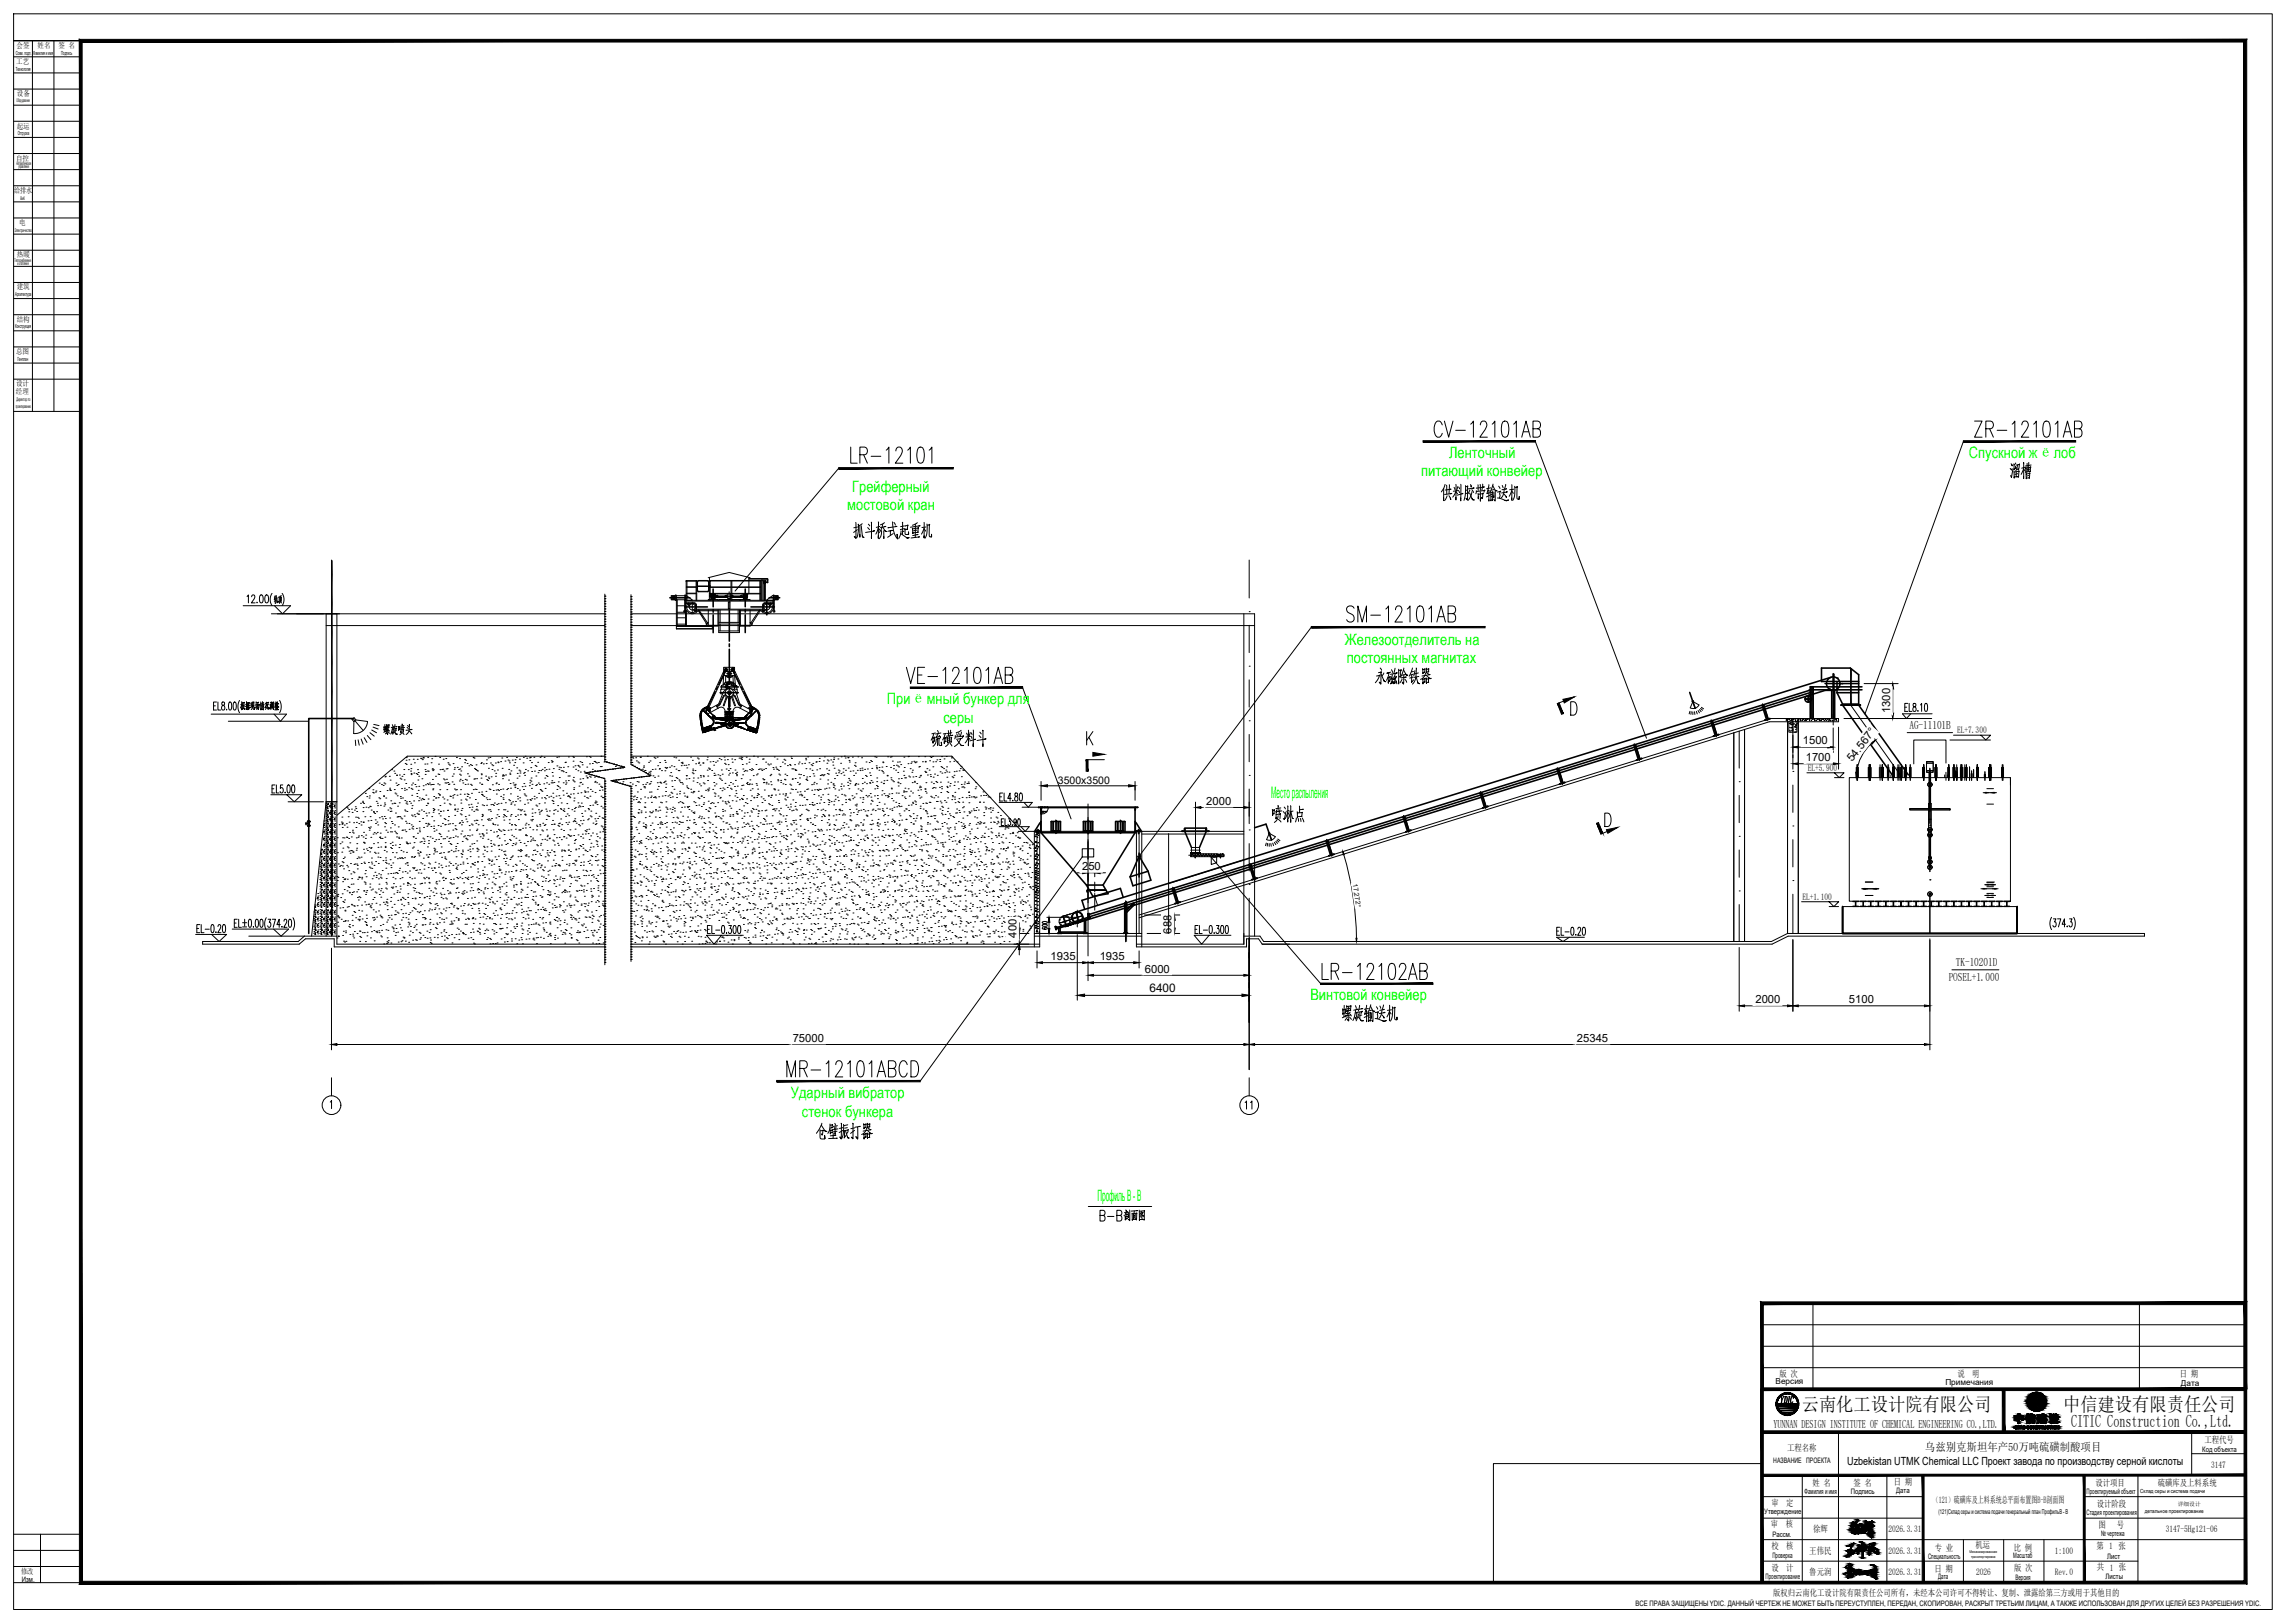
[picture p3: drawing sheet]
<svg xmlns="http://www.w3.org/2000/svg" width="851mm" height="604mm" viewBox="0 0 851 604" stroke-linecap="round" stroke-linejoin="round" font-family="sans-serif">
<defs><g id="words">
<g font-size="7.1">
<text x="670.7" y="525.1">云南化工设计院有限公司</text>
<text x="767.9" y="525">中信建设有限责任公司</text>
</g>
<text font-size="6.4" x="770.9" y="531">CITIC Construction Co.,Ltd.</text>
<g font-size="5.9" fill="#0f0">
<text x="539.4" y="170.3">Ленточный</text>
<text x="732.9" y="170.4">Спускной жёлоб</text>
<text x="529" y="177.3">питающий конвейер</text>
<text x="317.3" y="182.9">Грейферный</text>
<text x="315.4" y="189.9">мостовой кран</text>
<text x="500.6" y="239.9">Железоотделитель на</text>
<text x="501.3" y="246.9">постоянных магнитах</text>
<text x="330.1" y="262.1">Приёмный бункер для</text>
<text x="351.2" y="269.1">серы</text>
<text x="473.2" y="296.9">Место распыления</text>
<text x="487.8" y="372.1">Винтовой конвейер</text>
<text x="294.4" y="408.7">Ударный вибратор</text>
<text x="298.5" y="415.8">стенок бункера</text>
<text x="408.5" y="447">Профиль B - B</text>
</g>
<text font-size="4.4" x="427.8" y="369.3">6400</text>
<g font-size="4.3">
<text x="710.7" y="271.1">AG-11101B</text>
<text x="728" y="359.4">TK-10201D</text>
<text x="725.3" y="365.1">POSEL+1.000</text>
<text x="660.1" y="531.4">YUNNAN DESIGN INSTITUTE OF CHEMICAL ENGINEERING CO.,LTD.</text>
<text x="716.6" y="539.9">乌兹别克斯坦年产50万吨硫磺制酸项目</text>
</g>
<g font-size="4.2">
<text x="703.5" y="265.4" transform="rotate(-90 703.5 265.4)">1300</text>
<text x="671.1" y="277">1500</text>
<text x="672.2" y="283.2">1700</text>
<text x="689.4" y="283.7" transform="rotate(-52 689.4 283.7)">54.567°</text>
<text x="449" y="299.5">2000</text>
<text x="402.8" y="323.7">250</text>
<text x="436.1" y="347.4" transform="rotate(-90 436.1 347.4)">688</text>
<text x="378.4" y="349" transform="rotate(-90 378.4 349)">400</text>
<text x="391.1" y="357.2">1935</text>
<text x="409.3" y="357.2">1935</text>
<text x="426.1" y="361.9">6000</text>
<text x="653.4" y="373.3">2000</text>
<text x="688.2" y="373.3">5100</text>
<text x="295" y="387.6">75000</text>
<text x="587" y="387.6">25345</text>
<text x="687.6" y="545.1">Uzbekistan UTMK Chemical LLC Проект завода по производству серной кислоты</text>
</g>
<text font-size="3.9" x="393.8" y="291.6">3500x3500</text>
<g font-size="3.4">
<text x="728.5" y="272.9">EL+7.300</text>
<text x="672.9" y="287">EL+5.900</text>
<text x="670.9" y="334.9">EL+1.100</text>
<text x="662.3" y="512.3">版 次</text>
<text x="728.6" y="512.6">说</text>
<text x="734.1" y="512.6">明</text>
<text x="811.4" y="512.5">日 期</text>
<text x="665.2" y="540">工程名称</text>
<text x="820.5" y="537">工程代号</text>
<text x="823.1" y="546.1">3147</text>
<text x="674.7" y="553">姓 名</text>
<text x="689.9" y="553">签 名</text>
<text x="704.9" y="552.7">日 期</text>
<text x="780" y="553">设计项目</text>
<text x="803.2" y="553">硫磺库及上料系统</text>
<text x="659.4" y="560.5">审</text>
<text x="664.9" y="560.5">定</text>
<text x="719.4" y="559.1">（121）硫磺库及上料系统总平面布置图B-B剖面图</text>
<text x="780.4" y="560.7">设计阶段</text>
<text x="659.2" y="568.2">审</text>
<text x="664.7" y="568.2">核</text>
<text x="781.1" y="568.4">图</text>
<text x="787.9" y="568.4">号</text>
<text x="674.8" y="570.1">徐辉</text>
<text x="702.9" y="570.1">2026.3.31</text>
<text x="806.2" y="570.1">3147-5Hg121-06</text>
<text x="659.4" y="576.5">校</text>
<text x="664.9" y="576.5">核</text>
<text x="673.5" y="578.1">王伟民</text>
<text x="702.9" y="578.1">2026.3.31</text>
<text x="720.2" y="577">专 业</text>
<text x="735.4" y="576.1">机运</text>
<text x="749.6" y="577.2">比 例</text>
<text x="764.9" y="578.1">1:100</text>
<text x="780.3" y="576.6">第 1 张</text>
<text x="659.4" y="584.5">设</text>
<text x="664.9" y="584.5">计</text>
<text x="673.5" y="586.1">鲁元润</text>
<text x="702.9" y="586.1">2026.3.31</text>
<text x="720" y="584.9">日 期</text>
<text x="735.6" y="586.1">2026</text>
<text x="749.7" y="584.7">版 次</text>
<text x="764.9" y="586.1">Rev.0</text>
<text x="780.5" y="584.4">共 1 张</text>
<text x="660" y="594">版权归云南化工设计院有限责任公司所有，未经本公司许可不得转让、复制、泄露给第三方或用于其他目的</text>
</g>
<g font-size="3.1">
<text x="660.9" y="515.1">Версия</text>
<text x="724.1" y="515.3">Примечания</text>
<text x="811.8" y="515.7">Дата</text>
</g>
<g font-size="2.9">
<text x="6.2" y="17.9">会签</text>
<text x="14" y="18">姓名</text>
<text x="21.8" y="17.9">签 名</text>
<text x="6.1" y="23.9">工艺</text>
<text x="6.3" y="35.8">设备</text>
<text x="6.3" y="47.8">起运</text>
<text x="6" y="59.8">自控</text>
<text x="5.2" y="71.9">给排水</text>
<text x="7.2" y="83.7">电</text>
<text x="6.3" y="95.6">热暖</text>
<text x="6.2" y="107.7">建筑</text>
<text x="6.2" y="119.8">结构</text>
<text x="6" y="131.8">总图</text>
<text x="6" y="143.6">设计</text>
<text x="5.9" y="146.5">经理</text>
<text x="7.9" y="585.7">修改</text>
</g>
<g font-size="2.8">
<text x="660" y="544.5">НАЗВАНИЕ ПРОЕКТА</text>
<text x="819.7" y="540.3">Код объекта</text>
<text x="671.7" y="556.1">Фамилия и имя</text>
<text x="688.9" y="555.8">Подпись</text>
<text x="705.8" y="555.8">Дата</text>
<text x="776.6" y="556.1">Проектируемый объект</text>
<text x="656.7" y="563.5">Утверждение</text>
<text x="776.6" y="563.7">Стадия проектирования</text>
<text x="659.8" y="571.8">Рассм.</text>
<text x="782.1" y="571.5">№ чертежа</text>
<text x="659.7" y="579.9">Проверка</text>
<text x="717.7" y="580">Специальность</text>
<text x="749.4" y="579.9">Масштаб</text>
<text x="784.4" y="580.1">Лист</text>
<text x="657.2" y="587.4">Проектирование</text>
<text x="721.4" y="587.6">Дата</text>
<text x="750.2" y="587.8">Версия</text>
<text x="783.8" y="587.7">Листы</text>
<text x="8.1" y="588.6">Изм.</text>
<text x="608.8" y="597.5">ВСЕ ПРАВА ЗАЩИЩЕНЫ YDIC. ДАННЫЙ ЧЕРТЕЖ НЕ МОЖЕТ БЫТЬ ПЕРЕУСТУПЛЕН, ПЕРЕДАН, СКОПИРОВАН, РАСКРЫТ ТРЕТЬИМ ЛИЦАМ, А ТАКЖЕ ИСПОЛЬЗОВАН ДЛЯ ДРУГИХ ЦЕЛЕЙ БЕЗ РАЗРЕШЕНИЯ YDIC.</text>
</g>
<g font-size="2.5">
<text x="503.6" y="329" transform="rotate(81 503.6 329)">17.272°</text>
<text x="721.6" y="563.2">(121)Склад серы и система подачи генеральный план ПрофильB - B</text>
</g>
<g font-size="2.1">
<text x="5.9" y="20.4">Совм. подп.</text>
<text x="12.4" y="20.5">Фамилия и имя</text>
<text x="22.7" y="20.4">Подпись</text>
<text x="5.8" y="26.4">Технология</text>
<text x="6.6" y="50.1">Отгрузка</text>
<text x="5.7" y="110">Архитектура</text>
<text x="5.6" y="122.2">Конструкция</text>
<text x="6.5" y="134.4">Генплан</text>
<text x="796.7" y="555.7">Склад серы и система подачи</text>
<text x="798.4" y="563.1">детальное проектирование</text>
<text x="810.6" y="560.4">详细设计</text>
</g>
<g font-size="1.8">
<text x="6.2" y="38.1">Оборудование</text>
<text x="6.1" y="61.5">Автоматическое</text>
<text x="6.9" y="62.7">управление</text>
<text x="7.6" y="74.5">ВиК</text>
<text x="5.5" y="86.1">Электричество</text>
<text x="5.4" y="97.3">Теплоснабежение</text>
<text x="6.6" y="98.7">и отопление</text>
<text x="6.1" y="149.2">Директор по</text>
<text x="5.9" y="152">проектированию</text>
</g>
<g font-size="1.4">
<text x="733.1" y="578">Механизированная</text>
<text x="733.7" y="579.6">транспортировка</text>
</g>
</g></defs>
<g fill="none" stroke="#000" stroke-width=".37">
<path d="M101 228.4h24.4v120M121.4 228.4v120M463 228.4v122.9h-40M467 228.4v120M121.4 298.4h4M354.3 281.4l30.7 33M125.4 351.3h99.7M234.9 351.3h152.1M464 349.4v3M579.4 348.8h10.4M123.4 401.1v6.7M465 401.1v6.7"/>
<path d="M405.1 449h23.6"/>
</g>
<g fill="none" stroke="#000" stroke-width=".37">
<path d="M465 208.4v14.1M465 227.6h.1M465 232.7v10.1M465 247.9h.1M465 253v10.1M673 259.9v.1M673 259.9h.1M673 259.8h.1M673 259.6v.1M673 259.5v.1M673 259.5h.1M673 259.1v.3"/>
<path d="M673 259.1h.1M673 258.9v.1M465 268.2h.1M465 273.3v10.2M647.4 272.1v13.7M667.3 267.4v14.6M671.9 260.1h.1M672 260.1h.1M672.1 260.1h.1M672.2 260.1h.1M672.3 260.1h.1M672.3 260.1h.3"/>
<path d="M672.6 260.1h.1M672.6 260.1h.3M672.9 260.1h.1M673 260.1h.1M673 261.3h.1M673 261v.2M673 260.9v.1M673 260.9h.1M673 260.6v.2M673 260.6h.1M673 260.5h.1M673 260.2v.2"/>
<path d="M673 260.2h.1M673 260.1h.3M673.3 260.1h.1M673.3 260.1h.3M673.6 260.1h.1M673.7 260.1h.1M673.7 260.1h.3M674 260.1h.1M674.1 260.1h.1M674.1 260.1h.2M465 288.5h.1M465 293.6v10.2"/>
<path d="M647.4 290.9h.1M647.4 296v10.1M667.3 287.1h.1M667.3 292.1v10.2M718.3 287.1v14.9M445 316.7v1.8M465 308.8h.1M465 313.9v10.2M647.4 311.2h.1M647.4 316.3v10.2M667.3 307.4h.1M667.3 312.4v10.2"/>
<path d="M718.3 307.1h.1M718.3 312.2v10.1M465 329.2h.1M465 334.2v14.2M647.4 331.5h.1M647.4 336.6v13.8M667.3 327.7h.1M667.3 332.8v14.6M718.3 327.4h.1M718.3 332.5v14.9"/>
</g>
<!-- layer: CDR_DWG2 -->
<g fill="none" stroke="#000" stroke-width=".37">
<path d="M536.8 158.1a1.4 1.4 0 0 0-1.4-1.5 1.4 1.4 0 0 0-1.4 1.5 4.1 4.1 0 0 0 1 4.6 1.56 1.56 0 0 0 1.8-1.5M537.6 156.7l1.6 6 1.6-6M547.4 157.8l1-1.1v6M551 158.1l.2-.8a1.32 1.32 0 0 1 1.9-.2 1.32 1.32 0 0 1 .1 1.9l-2.4 3.7h2.8M555.4 157.8l1-1.1v6M559.4 157l1-.3a3 3 0 0 1 1.2 3.4l-.6 2.3-1 .3a3.1 3.1 0 0 1-1.2-3.4zM563.4 157.8l1-1.1v6M570.6 159.6h1.8a1.51 1.51 0 0 0 1-1.5 1.51 1.51 0 0 0-1-1.4h-1.8v6h1.8a1.69 1.69 0 0 0 1.1-1.6 1.69 1.69 0 0 0-1.1-1.5M735 156.7h2.8l-2.8 6h2.8M739.2 159.6h1.8a1.5 1.5 0 0 0 1-1.5 1.5 1.5 0 0 0-1-1.4h-1.8v6M740.6 159.6l1.4 3.1M749 157.8l1-1.1v6"/>
<path d="M752.6 158.1l.2-.8a1.32 1.32 0 0 1 1.9-.2 1.32 1.32 0 0 1 .1 1.9l-2.4 3.7h2.8M757 157.8l1-1.1v6M761 157l.6-.3 1 .3a6.4 6.4 0 0 1 0 5.4l-1 .3a3.1 3.1 0 0 1-1.2-3.4zM765 157.8l1-1.1v6M772.2 159.6h1.8a1.51 1.51 0 0 0 1-1.5 1.51 1.51 0 0 0-1-1.4h-1.8v6h1.8a1.69 1.69 0 0 0 1-1.6 1.69 1.69 0 0 0-1-1.5M316.7 166.4v6h2.4M320.1 169.2h1.8a1.51 1.51 0 0 0 1-1.4 1.51 1.51 0 0 0-1-1.4h-1.8v6M321.5 169.2l1.4 3.2M324.3 169.8h3.6M329.9 167.5l1-1.1v6M333.5 167.8l.2-.9a1.32 1.32 0 0 1 1.9-.2 1.32 1.32 0 0 1 .1 2l-2.4 3.7h2.8M337.9 167.5l1-1.1v6"/>
<path d="M341.8 166.7l1.1-.3a3.1 3.1 0 0 1 1.2 3.4l-.6 2.3-.6 .3-1.1-.3a6.4 6.4 0 0 1 0-5.4zM345.8 167.5l1.1-1.1v6M541.8 160.1h3.6M566.4 162.7l1.6-6 1.6 6M567 160.7h2M743.4 160.1h3.6M768 162.7l1.6-6 1.6 6M768.6 160.7h2M504 226.3a1.42 1.42 0 0 0-1.9-.8 1.42 1.42 0 0 0-.7 2l1.8 1.1a1.52 1.52 0 0 1 .5 2.5 1.52 1.52 0 0 1-2.5-.5M505.4 231.5v-6l1.6 6 1.6-6v6M510.2 228.9h3.6M515.8 226.6l1-1.1v6"/>
<path d="M519.4 226.9l.2-.8a1.32 1.32 0 0 1 1.9-.2 1.32 1.32 0 0 1 .1 1.9l-2.4 3.7h2.8M523.8 226.6l1-1.1v6M527.8 225.8l1-.3a3.1 3.1 0 0 1 1.2 3.4l-.6 2.3-1 .3a3 3 0 0 1-1.2-3.5zM531.8 226.6l1-1.1v6M534.8 231.5l1.6-6 1.6 6M535.4 229.5h2M539 228.3h1.8a1.51 1.51 0 0 0 1-1.4 1.51 1.51 0 0 0-1-1.4h-1.8v6h1.8a1.69 1.69 0 0 0 1.1-1.6 1.69 1.69 0 0 0-1.1-1.6M337.4 248.3l1.6 6 1.6-6M341.6 251.2h1.6M344.2 248.3h-2.6v6h2.6M345.4 251.8h3.6M351 249.5l1-1.2v6"/>
<path d="M354.6 249.8l.2-.9a1.32 1.32 0 0 1 1.9-.2 1.32 1.32 0 0 1 .1 1.9l-2.4 3.7h2.8M359 249.5l1-1.2v6M363 248.6l1-.3a3 3 0 0 1 1.2 3.5l-.6 2.2-1 .3a3.1 3.1 0 0 1-1.2-3.4zM367 249.5l1-1.2v6M370 254.3l1.6-6 1.6 6M370.6 252.3h2M374.2 251.2h1.8a1.51 1.51 0 0 0 1-1.4 1.51 1.51 0 0 0-1-1.5h-1.8v6h1.8a1.71 1.71 0 0 0 1-1.5 1.71 1.71 0 0 0-1-1.6M492.1 358.5v6h2.4M505.3 359.6l1-1.1v6M508.9 359.9l.2-.8a1.32 1.32 0 0 1 1.9-.2 1.32 1.32 0 0 1 .1 1.9l-2.4 3.7h2.8M513.3 359.6l1-1.1v6M517.3 358.8l1-.3a3 3 0 0 1 1.2 3.4l-.6 2.3-1 .3a3 3 0 0 1-1.2-3.4z"/>
<path d="M520.9 359.9l.2-.8a1.32 1.32 0 0 1 1.9-.2 1.32 1.32 0 0 1 .1 1.9l-2.4 3.7h2.8M495.5 361.4h1.8a1.51 1.51 0 0 0 1-1.5 1.51 1.51 0 0 0-1-1.4h-1.8v6M496.9 361.4l1.4 3.1M499.7 361.9h3.6M524.3 364.5l1.6-6 1.6 6M524.9 362.5h2M528.5 361.4h1.8a1.51 1.51 0 0 0 1-1.5 1.51 1.51 0 0 0-1-1.4h-1.8v6h1.8a1.69 1.69 0 0 0 1-1.6 1.69 1.69 0 0 0-1-1.5M297.7 397.6h1.8a1.51 1.51 0 0 0 1-1.4 1.51 1.51 0 0 0-1-1.5h-1.8v6M299.1 397.6l1.4 3.1M301.9 398.2h3.6M307.5 395.9l1-1.2v6M311.1 396.2l.2-.9a1.32 1.32 0 0 1 1.9-.2 1.32 1.32 0 0 1 .1 1.9l-2.4 3.7h2.8"/>
<path d="M315.5 395.9l1-1.2v6M319.5 395l1-.3a3.1 3.1 0 0 1 1.2 3.5l-.6 2.3-1 .2a3.1 3.1 0 0 1-1.2-3.4zM323.5 395.9l1-1.2v6M327.1 398.7h2M330.7 397.6h1.8a1.51 1.51 0 0 0 1-1.4 1.51 1.51 0 0 0-1-1.5h-1.8v6h1.8a1.71 1.71 0 0 0 1-1.5 1.71 1.71 0 0 0-1-1.6M337.7 396.2a1.4 1.4 0 0 0-1.4-1.5 1.4 1.4 0 0 0-1.4 1.5 4.1 4.1 0 0 0 1 4.5 1.53 1.53 0 0 0 1.8-1.4M339.1 394.7h1.4a3.8 3.8 0 0 1 1 5.2l-1 .8h-1.4zM122.9 410.1l.5-.6v3M292.9 400.7v-6l1.6 6 1.6-6v6M326.5 400.7l1.6-6 1.6 6M463.5 410.3l.5-.6v3M465.5 410.3l.5-.6v3"/>
</g>
<!-- layer: 0 -->
<g fill="none" stroke="#000" stroke-width=".37">
<path d="M730.8 164.3l-36.6 101.4M255.4 216.1v7.3M255.4 216.2l3.7 .1M255.7 216.3v2.1M255.7 218.5v2.2M259.1 218.4l-3.6 .1h3.6M259.3 216.1h-3.9M259.6 218.1h4.1M260 216h3.3l.6 .6-.1 3.4-3.8 .2M260 216.2l3.7 .2v3.2l-.4 .4M260.1 216l-.7 .6v3l.7 .6M260.1 216.2l-.5 .4v3l.5 .4"/>
<path d="M263.6 215l7.8-2 7.8 2M263.7 218.1h.2M263.9 218.2h-4.3M264 216.2v1.7M264 218.6v4.8M264.1 214.9v1.1M264.2 216l18.9 .1-18.8 .1v1.7M264.2 216l-.1 .2M264.3 218.4v-.5h-.4v.7h8.2M264.3 218.4v2.4M264.3 218.4h7.8M264.3 218.1h.1"/>
<path d="M264.4 218.1l-.1 .1M272.1 216.2v7.2M272.4 218.4l10.6 .1-10.6 .1M272.4 216.2v7.2M278.8 214.9v1.1M278.8 216.2v2.2M278.8 218.6v2.2M282.8 216.2v2.2M282.8 218.6v2.2M283 216.1l.1 7.3M225.1 221.8h.1M225.1 222.8h.1"/>
<path d="M225.1 223.7h.1M225.1 223.8h.1M225.1 224.7h.1M225.1 225.6h.1M225.1 226.6h.1M225.1 227.5h.1M225.1 228.5h.1M225.1 229.4h.1M225.1 229.5h.1M225.1 230.4h.1M225.1 231.3h.1M225.1 232.3h.1"/>
<path d="M225.1 233.2h.1M225.1 233.3h.1M225.1 234.2h.1M225.1 235.1h.1M225.1 236.1h.1M225.1 237h.1M225.1 237.1h.1M225.1 238h.1M225.1 238.9h.1M225.1 239h.1M225.1 239.9h.1M225.1 221.1v.7"/>
<path d="M225.1 221.9v.8M225.1 222.9v.8M225.1 223.8v.8M225.1 224.8v.8M225.1 225.7v.8M225.1 226.7v.8M225.1 227.6v.8M225.1 228.6v.8M225.1 229.5v.8M225.1 230.5v.8M225.1 231.4v.8M225.1 232.4v.8"/>
<path d="M225.1 233.3v.8M225.1 234.3v.8M225.1 235.2v.8M225.1 236.2v.8M225.1 237.1v.8M225.1 238.1v.8M225.1 239v.8M225.1 240v.8M234.9 222h.1M234.9 222.9h.1M234.9 223.9h.1M234.9 224.9h.1"/>
<path d="M234.9 225.8h.1M234.9 226.8h.1M234.9 227.7h.1M234.9 228.6h.1M234.9 228.7h.1M234.9 229.6h.1M234.9 230.5h.1M234.9 231.5h.1M234.9 232.5h.1M234.9 233.4h.1M234.9 234.3h.1M234.9 234.4h.1"/>
<path d="M234.9 235.3h.1M234.9 235.4h.1M234.9 236.2h.1M234.9 237.2h.1M234.9 238.1h.1M234.9 238.2h.1M234.9 239.1h.1M234.9 221.3v.7M234.9 222.1v.8M234.9 223.1v.8M234.9 224v.8M234.9 225v.7"/>
<path d="M234.9 225.9v.8M234.9 226.8v.8M234.9 227.8v.8M234.9 228.7v.9M234.9 229.7v.8M234.9 230.7v.7M234.9 231.6v.8M234.9 232.5v.8M234.9 233.5v.8M234.9 234.4v.8M234.9 235.4v.8M234.9 236.3v.9"/>
<path d="M234.9 237.3v.8M234.9 238.3v.7M234.9 239.2v.8M255.1 224.3h3.3l.6 .2 .2 .7v2.3h-.3v-2.6l-.5-.3M255.1 224.6h3.2M255.5 224.6a2.55 2.55 0 0 0 1 3.5 2.55 2.55 0 0 0 3.5-1.1M255.7 220.9v2.5M256.1 224.6v.5h.4M256.6 225l.1 .3M258.1 224.6v.2M258.2 226.8l.3 .2M258.5 227v.4h.4"/>
<path d="M258.7 225.4h.2M259.1 220.7l-3.6 .1 3.6 .1M260 220h3.3M264.1 221.7l.2 .3M264.1 221.6h.1M264.2 221.6l-.1 .1M264.3 221.5l-.1 .1M264.3 221.4l-.2 .3M264.3 221.4h.2M264.3 221.4v.6h.4M264.3 221.4v.1M264.3 221v2.4"/>
<path d="M264.4 221.4v.6M264.5 221l.2 1.1M264.5 221.1l.3 .3M264.7 222.3h.1M264.8 222.4h.3M265.1 221v1.6h-.3v-1.2h.3M265.1 222.3h.1M265.2 221.1l.1 1.7zM265.2 221.6h-.5l.1 .7M265.3 223.1h.1M265.3 221.2h.4v1.5h-.4M265.3 223.1h.3"/>
<path d="M265.3 223v.1M265.4 222.8h.1M265.4 222.7v.3M265.4 222.7h.1M265.4 223h.1M265.5 222.8v.2M265.5 222.7h.1M265.5 222.8h.1M265.5 222.7v.1M265.6 223v.1M265.6 223.1h-.2M265.7 221.6h.5l-.1 .7"/>
<path d="M265.7 222.3h.1M265.8 221v1.6h.3v-1.2h-.3M265.8 222.4h.3M266.1 222.3h4.8M266.2 222h.3M266.2 221.8h.3M266.4 221l-.3 .4M266.8 221.6h-.3v.6h.3M266.8 222.3v-.8l.2 .8M266.9 221.5v.8M267 221.7h.3v.5h-.3M267.3 222h2.5"/>
<path d="M267.3 221.8h2.5M270.2 221.6h-.4v.6h.4M270.2 222.3v-.8l.1 .8M270.4 221.7h.3v.5h-.3M270.7 222h.2M270.7 221.8h.2M270.9 221v1.7h.9l.2-1.7M272 222h.1M272 222.3h.1M272 221.8h.1M272.1 220.8l-8 .1 8 .1M272.4 220.8l10.7 .1-10.7 .1"/>
<path d="M272.4 221.7h.1M272.4 222.3h4.3M272.4 222.2h.1M272.5 222.3l.1-.8-.1 .8M272.6 221.6h.3v.6h-.3M272.9 222h2.7M272.9 221.8h2.7M275.9 221.7h-.3v.5h.3M275.9 222.3v-.8l.1 .8M276 221.6h.3v.6h-.3M276.3 222h.3M276.3 221.8h.3"/>
<path d="M276.5 221l.2 .4M276.7 221.4h.3M276.7 222.4h.3M277 221v1.6h-.3v-1.2M277 222.3h.1M277.1 221.2v1.5h.4M277.1 221.6h-.5l.1 .7M277.2 223.1h.2M277.2 223.1h.3M277.3 223l-.1 .1M277.3 222.7v.1M277.3 222.8h.1"/>
<path d="M277.3 222.7h.1M277.4 223h.1M277.4 222.8v.2M277.4 222.7h.1M277.5 222.7h.1M277.5 222.8h.1M277.5 222.7v.1M277.5 222.8h-.1M277.5 223.1h-.1M277.5 223v.1M277.5 221.1v1.7l.2-1.7M277.7 221.6h.5l-.1 .7"/>
<path d="M277.7 222.3h.1M277.8 221v1.6h.3v-1.2M277.8 221.4h.3M277.8 222.4h.3M278.1 222.3h.1M278.3 221l-.1 1.1M278.3 221.1l-.2 .3M282.8 221v2.4M284.1 225.4h.3M284.7 224.6h3.3h-3.3M284.9 226.8l-.3 .6h-.5M285 224.6v.2"/>
<path d="M286.6 225l-.2 .3M287 224.6v.5h-.5M287.6 224.6a2.55 2.55 0 0 1-1 3.5 2.55 2.55 0 0 1-3.5-1.1M288 224.3h-3.2l-.7 .2-.2 .7v2.3h.2l.1-2.6 .6-.3M288 224.6v3.2h.4v-.6h-.2M488.1 233.4l-64.1 85.2M225.1 240.8h.1M225.1 240.9h.1M225.1 241.8h.1M225.1 242.7h.1M225.1 242.8h.1M225.1 243.7h.1"/>
<path d="M225.1 244.6h.1M225.1 245.6h.1M225.1 246.5h.1M225.1 246.6h.1M225.1 247.5h.1M225.1 248.4h.1M225.1 249.4h.1M225.1 250.3h.1M225.1 251.3h.1M225.1 252.2h.1M225.1 252.3h.1M225.1 253.2h.1"/>
<path d="M225.1 254.1h.1M225.1 255.1h.1M225.1 256h.1M225.1 256.1h.1M225.1 257h.1M225.1 257.9h.1M225.1 258.9h.1M225.1 259.8h.1M225.1 259.9h.1M225.1 240.9v.8M225.1 241.9v.8M225.1 242.8v.8"/>
<path d="M225.1 243.8v.8M225.1 244.7v.8M225.1 245.7v.8M225.1 246.6v.8M225.1 247.6v.8M225.1 248.5v.8M225.1 249.5v.8M225.1 250.4v.8M225.1 251.4v.8M225.1 252.3v.8M225.1 253.3v.8M225.1 254.2v.8"/>
<path d="M225.1 255.2v.8M225.1 256.1v.8M225.1 257.1v.8M225.1 258v.8M225.1 259v.8M225.1 259.9v.8M234.9 240.1h.1M234.9 241h.1M234.9 241.9h.1M234.9 242h.1M234.9 242.9h.1M234.9 243h.1"/>
<path d="M234.9 243.8h.1M234.9 243.9h.1M234.9 244.8h.1M234.9 245.7h.1M234.9 246.7h.1M234.9 247.7h.1M234.9 248.6h.1M234.9 249.5h.1M234.9 250.5h.1M234.9 251.4h.1M234.9 252.4h.1M234.9 253.3h.1"/>
<path d="M234.9 254.3h.1M234.9 255.2h.1M234.9 256.2h.1M234.9 257.1h.1M234.9 257.2h.1M234.9 258.1h.1M234.9 259h.1M234.9 260h.1M234.9 240.1v.8M234.9 241.1v.8M234.9 242v.8M234.9 243v.8"/>
<path d="M234.9 243.9v.9M234.9 244.9v.8M234.9 245.9v.7M234.9 246.8v.8M234.9 247.7v.8M234.9 248.7v.8M234.9 249.6v.8M234.9 250.6v.8M234.9 251.5v.8M234.9 252.5v.8M234.9 253.4v.8M234.9 254.4v.8"/>
<path d="M234.9 255.3v.8M234.9 256.3v.8M234.9 257.2v.8M234.9 258.2v.8M234.9 259.1v.8M269.3 250l.5 .4-5.7 12.4-.6-.4zM269.4 251.4l-.2 3.5M269.4 249.9h4M269.5 249.9l-.2 .2M270 258.2l-.1 .4-.6 .4-1.9 3.4M270.1 249.9l-.4 .4M270.1 253.9v-2.5a1.56 1.56 0 0 0 2.7 0l.2 3.9"/>
<path d="M270.2 256.5h-1.9v1.7h.7M270.3 259.5l-.1-.5-.6-.1-1.6 3.3-1.1 .8M270.3 259.5l-1.1 3M272.8 256.5h1.6v1.7h-.2M272.9 249.9l.3 .4M272.9 258.3l.8 .7 1.4 3.1 .9 .6M273.1 250.4l.5-.4 6 12.4-.5 .4zM273.4 249.9l.2 .2M273.4 256.5v-1l-1.8-.8h-1.5l-1.6 .4v1.4M273.4 249.9v-1.6h-4v3.1h4v-.6M273.4 251.4l.4 4M273.7 255l.6 .3-.9 .2"/>
<path d="M274.3 255.3v1.2M586 259.3l-6 2.4M693.9 254.4h12.6M704.5 256.4v9M79.5 262.7h.7M80.6 261.2h-1.1v3h1.1M81.1 261.2v3h1M82.6 261.4v.8a1.12 1.12 0 0 1 1 .8 1.12 1.12 0 0 1-.3 1.2 .92 .92 0 0 1-.9-.9 .92 .92 0 0 1 .9-.9l.2-1zM84.4 263.9v.3zM85.3 261.4l.4-.2 .5 .6v1.9l-.5 .5-.4-.1-.2-.4zM87 261.4l.4-.2 .5 .6v1.9l-.5 .5-.4-.1-.1-.4zM89.2 260.7a4.6 4.6 0 0 0 0 4.5"/>
<path d="M89.9 261.1v3v-.4M89.9 262.2l-.4 1.3M90 262.4l.2 .3M90.2 262l-.6 .2M90.3 261.3v2.7l.3-.4M90.3 261.6l.6-.2v1.1l-.6 .1M90.5 262.6l.5 1.3h.2l-.3-.2M90.7 262h-.4M91 262.7l-.3 .5M91.7 261.2v2.7l-.2-.2 .2 .2M92 262.4l-.6 .6M92 262l-.6 .1"/>
<path d="M92.1 261.4l-.2 2.6M92.2 261.6l.6-.1-.1 .5-.5 .1M92.2 263.1l.1 1v-.2l.5-.1v-.6l-.6 .1M92.5 262.1l-.1 1.1M92.9 262.5l-.7 .2M93.5 261.6v1.5M93.8 262.9l-.6 .4M93.8 262.3l-.5 .1M93.8 261.5l-.6 .2M93.9 261.2v1.7v-.4M93.9 261.4l.6-.1v1.6v-.3M94.2 261.8l-.2 1.5-.5 .8"/>
<path d="M94.2 262.8l.1 1.1h.4v-.5v.5M95.3 261.2v2M95.5 262.2l-.5 .2M95.6 263l-.6 .5M95.7 261.5l.6-.2-.6 1.1 .9-.2-.5 1.8-.1-.4 .2 .3M95.9 262.3l-.5 1.3M96.2 262.3l-.7 1.7M96.9 262l-.1 .7M97.1 261.2v3v-.3M97.1 261.8l.2 .3M97.4 262.6l.1 1.5v-.3M97.5 262.7l.6-.1-.1 1.6-.2-.3 .2 .2"/>
<path d="M97.7 261.1v1.3M97.8 263.4l-.3 .1M97.8 263l-.3 .1M98 261.6l-.6 .1M98 262l-.6 .1M98.2 262.3l-.9 .2M98.7 261.6l.3 .4M99.1 262.2l-.4 1.2-.1-.3M99.2 261.3l.1 1.1 .5-.2 .1-.9-.6 .2M99.4 262.5l-.6 1.5M99.6 262.4l.1 1.4h.4v-.7v.7M100.4 262.3l.4-.1-.2 1.4 .3-.7"/>
<path d="M100.6 261.3l.2 .4M101 261.2l-.2 2.9M101.1 261.4l.8-.1-.1 2.7-.2-.3 .2 .2M101.2 262.7l.1 .8 .3-.3v-.4h-.3M101.4 261.5v.9M101.6 261.9l-.4 .1M101.7 262.4l-.5 .1M102.4 261.8l.1 .7 .5-.2v-.5l-.5 .2M102.6 263.5v.6M102.7 262.3l-.6 .9M102.7 261.1v1.9v-.3M102.7 262.5l.2 .3"/>
<path d="M102.9 261.6h.2l-.8 .1M103 263.2v.9M103.2 262.2l.4 .9h.2l-.3-.2M103.2 263.2l.2-.1-.9 .1M103.2 263.6l-.2 .1M103.3 261.1l-.3 1.4M103.5 261.9l-.6 1.2M103.5 261.9l.2-.1-.5 .1M103.5 264.1h.2l-1.5 .1M104.1 260.7a4.5 4.5 0 0 1 0 4.5M131.4 267.4l3.8 4.4M132.3 275.4l.1 2.1"/>
<path d="M132.5 267.9l-.8 .6-.7-.8 .8-.6 .7 .8 4.3 .6a4.7 4.7 0 0 1-5.2 4.5l.1-4.5M133.3 275.3l.4 2M134.4 275l.8 1.9M135.6 274.5l1 1.8M136.7 273.7l1.4 1.6M137.7 272.7l1.6 1.2M138.4 271.7l1.8 1M138.9 270.6l1.8 .7M139.1 269.6l2 .4M142.9 270.4v1.3v-.2l.7-.1v-.9l-.7 .2M143.3 269.6l-.1 2.8M143.5 271.9l.1 .4"/>
<path d="M143.6 272.1l-.8 .4M143.8 269.7l.1 1.4 .9-.4v-1l-.9 .2M144 272.3l-.5 .8M144.3 271l-.5 .5h.6M144.3 269.9v.9M144.3 272v1.3l-.3-.4 .3 .3M144.5 272.4l.4 .5M144.6 270.3l-.6 .1M144.6 271.6l.3 .5M144.7 271.2l-.9 .9 1-.3M146 271.4l.5-.1-.4 1.5-.2-.3 .2 .3M146 269.7l.2 .6"/>
<path d="M146.1 270.7l-.7 2.5M146.4 270.6l.2-.1-1 .2M146.6 272.2l.9 1h.4l-.6-.1M146.7 271.2l.9-.2-.2 .5M146.7 271.6l-.5 1.6M147 269.6l-.3 1.4M147.1 271.2v1.5M147.5 270.4h.3l-.9 .1M147.5 271.9l-.4 .1M148.3 270.4l.1 1.4v-.4h.4v-.9l-.4 .1M149.2 271.4v1.2v-.4M149.3 271.5l.9-.2-.1 1.2"/>
<path d="M149.3 270.5v.7M149.7 269.4v1.4M149.7 271.8l-.3 1-.6 .6M149.7 272.7l.7 .6M150.1 270.4l-.1 .9M150.3 270l-1.1 .2M150.6 270.7l-1.6 .3M151.5 270.7l.5 .5M151.7 269.9l.4 .5M152.3 269.5l.1 .2a3.4 3.4 0 0 1-1.2 3.6M152.4 272.1l.9 1-.2-.2M153 271.5h.4l-2.3 .2"/>
<path d="M225.1 260.8h.1M225.1 261.7h.1M225.1 261.8h.1M225.1 262.7h.1M225.1 263.6h.1M225.1 264.6h.1M225.1 265.5h.1M225.1 265.6h.1M225.1 266.5h.1M225.1 267.4h.1M225.1 268.4h.1M225.1 269.3h.1"/>
<path d="M225.1 269.4h.1M225.1 270.3h.1M225.1 271.2h.1M225.1 271.3h.1M225.1 272.2h.1M225.1 273.1h.1M225.1 274h.1M225.1 274.1h.1M225.1 275h.1M225.1 275.1h.1M225.1 275.9h.1M225.1 276h.1"/>
<path d="M225.1 276.9h.1M225.1 277.9h.1M225.1 278.8h.1M225.1 279.8h.1M225.1 260.9v.8M225.1 261.8v.8M225.1 262.8v.8M225.1 263.7v.8M225.1 264.7v.8M225.1 265.6v.8M225.1 266.6v.8M225.1 267.5v.8"/>
<path d="M225.1 268.5v.8M225.1 269.4v.8M225.1 270.4v.8M225.1 271.3v.8M225.1 272.2v.9M225.1 273.2v.8M225.1 274.2v.8M225.1 275.1v.8M225.1 276.1v.8M225.1 277v.8M225.1 278v.7M225.1 278.9v.8"/>
<path d="M225.1 279.8v.8M234.9 260.9h.1M234.9 261h.1M234.9 261.9h.1M234.9 262.8h.1M234.9 262.9h.1M234.9 263.8h.1M234.9 264.7h.1M234.9 265.7h.1M234.9 266.6h.1M234.9 266.7h.1M234.9 267.6h.1"/>
<path d="M234.9 268.5h.1M234.9 269.5h.1M234.9 270.4h.1M234.9 270.5h.1M234.9 271.4h.1M234.9 272.3h.1M234.9 273.3h.1M234.9 274.2h.1M234.9 275.2h.1M234.9 276.1h.1M234.9 276.2h.1M234.9 277.1h.1"/>
<path d="M234.9 278h.1M234.9 279h.1M234.9 279.9h.1M234.9 280h.1M234.9 260.1v.8M234.9 261v.8M234.9 262v.8M234.9 262.9v.8M234.9 263.9v.8M234.9 264.8v.8M234.9 265.8v.8M234.9 266.7v.8"/>
<path d="M234.9 267.7v.8M234.9 268.6v.8M234.9 269.6v.8M234.9 270.5v.8M234.9 271.5v.8M234.9 272.4v.8M234.9 273.4v.8M234.9 274.3v.8M234.9 275.3v.8M234.9 276.2v.8M234.9 277.2v.8M234.9 278.1v.8"/>
<path d="M234.9 279.1v.8M262.8 264.3l.2 1.1 .6 1 1.5 .8M262.9 263.5l-.2 .8M263.5 263l1.1 .6M263.6 262.5l-.3 .4M264 262.8l-.3 .4M265 267.2l4.8 .8M266.6 262.5l.6 1.1M267.4 262.4l-.7 .4M267.6 261.7l1.7-4.2a2.72 2.72 0 0 1 4.7 .1l1.6 4.5 4.3 2.3M267.6 261.7l-4.7 2.8M269.2 262.4l.3 .2"/>
<path d="M269.5 262.6l1.4-3.4 .3 .9v2.8l.4 .1 .2-.3-.1-2.6 .4-.9 1.3 3.4M269.8 264.7v3.4l1.6 .2 1.5-.2M269.8 264.7h3.1v3.4M269.9 264.7a1.47 1.47 0 0 0-.9-1.4 1.47 1.47 0 0 0-1.6 .2l-4 2.2M272.9 264.7h.1M272.9 264.7a1.53 1.53 0 0 1 2.3-1.3l4.2 2.2M273.7 262.5l-1-3.1 .2-.5 .5 .2 1.7 3.3 .8 .5M273.7 262.4l-.3 .2M276.1 262.4l-.5 1.2M279.2 262.7l.2 .4M279.5 262.5l.3 .4M279.6 263l-1.1 .7"/>
<path d="M280.1 264.3a3.5 3.5 0 0 1-3.7 3.3l-3.5 .5M280.3 263.4l-.2 .9M404.5 272.2v5M405.3 274.4l1.5 2.8M406.8 272.2l-2.3 3.3M584.7 261.1h1.1a3.2 3.2 0 0 1 0 5h-1.1zM608.3 276.7l2 6.4M629 264.7l-.3 1M629.5 264.8l-.1 1M630 260.8l1 2.8M630.1 264.9v1M630.5 261.2l1.9 1.1a2.39 2.39 0 0 1-3.3 1.1l.9-2-.2-.5 .5-.2 .2 .5-.5 .2"/>
<path d="M630.7 264.9l.2 1M631.4 264.7l.3 1M632.1 264.4l.5 .9M632.6 264.1l.6 .7M633 263.6l.7 .7M633.3 263.2l.8 .6M636.9 267.8l2 6.4M656 261.9l2 6.3M659.1 267.4h25.2v1.2h-25.7M664.8 268.1h.1M664.8 267.8l.2 .1M665.4 267.4v1.2"/>
<path d="M665.4 267.4h.1M665.6 267.7h.1M665.7 268.6h.1M665.8 268.6v3.9h3.1v-3.9h.5M665.9 269.3h.1M666 267.8l.2-.1-.1 .2M666 271.8h.1M666.1 270.7h.1M666.2 269.2h.2zM666.2 268.1h.1M666.3 272.4h.1M666.4 268.9h.1"/>
<path d="M666.5 270.9h.1M666.5 269.7h.1M666.7 267.7l.2-.1-.1 .2M666.7 271.7h.1M666.8 270.7h.1M666.8 269.7h.1M666.8 269.4l-.1 .2zM666.8 268.7h.1M666.8 270.6h.1M666.8 268h.3zM666.9 269.5h.1M666.9 270.8h.1"/>
<path d="M667 267.4h.1M667.1 267.7h.1M667.1 269.6h.1M667.2 271.6h.1M667.2 271.6l-.1 .2zM667.3 267.7h.1M667.3 268.2v4.3M667.3 273.6v6.4M667.5 269.3h.1M667.6 267.7l.2-.1-.1 .2M667.6 269.4h.1M667.9 272.5h.1"/>
<path d="M668 270.4h.1M668 270.4h.2zM668.2 269.7h.1M668.2 268.6h.1M668.2 272.4h.1M668.2 268.2h.2M668.3 271.5h.1M668.3 270.6h.1M668.3 267.6l.2-.1-.1 .2M668.3 270.5h.1M668.3 269.5h.1M668.4 268.5h.1"/>
<path d="M668.5 270.9h.1M668.6 269.7v.3h-.2zM668.7 269.3h.1M668.9 269.7h.1M668.9 268l.1 .1M669 267.4h.1M669.1 267.7h.1M669.4 278h10.9M669.4 267.7h.1M670 268.2h.2M670.1 268.1h.1M670.1 267.8l.1 .1"/>
<path d="M670.7 267.4h.1M670.7 268l.2 .1M670.8 267.7h.1M671 267.7h.1M671.2 267.7h.1M671.5 268.1h.1M671.9 268.1h.1M671.9 267.8l.2 .1M672.1 268h.2zM672.4 267.7h.1M672.6 267.7h.1M672.8 267.7h.2l-.1 .1"/>
<path d="M673.5 268.2h.1M673.5 267.6l.2-.1-.1 .2M674.2 268l.1 .1M674.4 267.7h.1M674.7 267.7h.1M674.8 267.4h.1M675.4 268.1h.1M675.4 267.8l.1 .1M675.4 268.2h.1M676 268l.2 .1M676.3 267.7h.1M676.5 267.7h.1"/>
<path d="M676.6 267.7h.1M677.1 268.1h.1M677.2 268.1h.1M677.3 267.8l.1 .1M677.7 268h.2zM678 267.7h.1M678.2 267.7h.1M678.6 267.8l.2-.1-.1 .2M679.1 268.2h.1M679.3 267.7l.2-.1-.1 .2M679.8 268l.1 .1M680 267.7h.1"/>
<path d="M680.3 267.7h.1M680.5 268.3l.1 .1M681 268.1h.1M681 267.8l.1 .1M681.2 268.2l.2-.1-.1 .2M681.9 268.2h.1M682.4 265.8v4M682.4 270.9v9.1M682.5 268l.2 .1M682.8 267.7h.1M683.1 267.7h.1M683.4 268.1h.1"/>
<path d="M683.4 267.8l.1 .1M684.3 270.6v15.6M686.4 267.4h20.1M688.9 262.4l18.4 26M696.6 276.7a17.1 17.1 0 0 0-5.5 10.7M709 263.2h.7M709.9 272.6h16.9M710.1 261.7h-1.1v3h1.1M710.6 261.7v3h1.1M712.2 261.9v.8a1.12 1.12 0 0 1 1 .8 1.12 1.12 0 0 1-.4 1.2 .92 .92 0 0 1-.9-.9 .92 .92 0 0 1 1-.9l.1-1zM713.9 264.5v.2zM714.8 262.3l.5-.6v3"/>
<path d="M716.6 261.9l.4-.2 .4 .6v1.9l-.4 .5-.4-.1-.2-.4zM725.8 275.4h15.1M101.2 293.5h.7M102.4 292.1h-1.2v3h1.2M102.9 292.1v3h1M105.3 292.1h-.9v1.1a.55 .55 0 0 1 1 .3l-.2 1.5-.5 .1-.4-.6M106.1 294.8v.3zM107.1 292.2h.7l.1 .5v1.8l-.4 .6-.4-.1-.2-.5zM108.8 292.2h.7l.2 .5v1.8l-.5 .6-.4-.1-.2-.5zM122.2 299l.1 .4h-.4zM122.9 299.6l.2 .4h-.4zM123.9 299l.1 .4h-.4z"/>
<path d="M124.6 299.6l.2 .4h-.4zM134.2 298.9h.1M134.9 298.2h.1M135 298.6h.1M135.3 299h.1M136 295.2h.1M136.5 296.4h.1M137.3 293.5h.1M137.4 297h.1M137.5 296.2h.1M138.7 294.9h.1M138.8 293.9h.1"/>
<path d="M139 295.1h.1M139.7 294.7h.1M139.9 294.3h.1M140 298.2h.1M140.4 298.9h.1M140.6 299.8h.1M141 296.9h.1M141.1 291.4h.1M141.4 297.2h.1M141.4 294.5h.1M141.6 299.7h.1M142 292h.1"/>
<path d="M142.6 292.3h.1M142.8 296.1h.1M142.8 296.4h.1M142.9 300h.1M142.9 291.4h.1M143.1 298.8h.1M143.2 299.5h.1M143.3 291.7h.1M143.3 289.1h.1M143.4 288.9h.1M143.6 297h.1M144.1 294.2h.1"/>
<path d="M144.9 288.9h.1M145 293.9h.1M145 293.3h.1M145.1 294h.1M145.2 290.3h.1M145.3 294.2h.1M145.4 298h.1M145.8 286.4h.1M145.9 299.1h.1M146.6 286.9h.1M146.6 298.9h.1M146.8 293.8h.1"/>
<path d="M146.9 287.8h.1M147 299h.1M147 295.1h.1M147.4 291.4h.1M147.4 295.5h.1M147.6 288.4h.1M147.6 288.5h.1M147.7 292.3h.1M147.9 296.1h.1M148 300h.1M148.2 292h.1M148.6 298.7h.1"/>
<path d="M148.7 288.4h.1M148.9 289.6h.1M149 296.4h.1M149.1 297.1h.1M149.3 289.9h.1M149.5 293.5h.1M149.6 288.9h.1M149.8 296.9h.1M150.3 288.2h.1M150.3 286.4h.1M150.4 290.2h.1M150.5 293.3h.1"/>
<path d="M150.6 294.1h.1M150.7 297.9h.1M150.8 284.1h.1M151 291.5h.1M151.1 298.9h.1M151.2 282.9h.1M151.2 284.4h.1M151.2 281.9h.1M151.3 293.9h.1M151.3 298.4h.1M151.5 299.2h.1M151.6 281.4l-26.2 22"/>
<path d="M152 286.4h.1M152.1 293.1h.1M152.2 282.7h.1M152.3 298.3h.1M152.8 286.9h.1M152.9 298.9h.1M152.9 284.4h.1M152.9 286h.1M153 287.8h.1M153 288.2h.1M153 293.4h.1M153.1 292.1h.1"/>
<path d="M153.3 296h.1M153.4 299.8h.1M153.4 293.7h.1M153.6 291.4h.1M153.8 282.5h.1M154 298h.1M154 287.7h.1M154.2 283.9h.1M154.4 291.9h.1M154.8 292.8h.1M154.9 287.9h.1M155.1 295.3h.1"/>
<path d="M155.2 296.4h.1M155.3 288.2h.1M155.3 282.6h.1M155.4 286.4h.1M155.5 290.3h.1M155.7 294.1h.1M155.7 287.5h.1M155.8 298h.1M155.9 288.9h.1M155.9 292.6h.1M156.1 296.9h.1M156.5 282.2h.1"/>
<path d="M156.7 297.7h.1M156.8 282.3h.1M157 289.8h.1M157.1 297.1h.1M157.2 282.7h.1M157.4 281.9h.1M157.5 293.9h.1M157.5 297.5h.1M157.5 292.4h.1M157.6 282h.1M157.7 297.5h.1M158.1 284.3h.1"/>
<path d="M158.2 286.4h.1M158.2 288.2h.1M158.4 292h.1M158.4 287.1h.1M158.5 295.9h.1M158.6 299.7h.1M158.9 284.3h.1M159 291.6h.1M159.1 286.9h.1M159.1 298.9h.1M159.2 281.8h.1M159.2 299.1h.1"/>
<path d="M159.3 297.3h.1M159.4 292h.1M159.4 287h.1M159.8 291.4h.1M160.2 292h.1M160.5 283.8h.1M160.7 291.9h.1M160.7 282.3h.1M160.8 286.2h.1M160.9 286.1h.1M161 290h.1M161 286.8h.1"/>
<path d="M161.1 293.9h.1M161.1 293.5h.1M161.2 297.8h.1M161.3 291.9h.1M161.3 286.4h.1M161.4 296.4h.1M161.9 281.5h.1M162.1 297h.1M162.1 288.9h.1M162.3 296.9h.1M162.9 291.7h.1M163 288h.1"/>
<path d="M163.1 296.8h.1M163.1 295.4h.1M163.2 284.4h.1M163.4 288.2h.1M163.5 292.1h.1M163.5 295.7h.1M163.6 295.9h.1M163.7 281.9h.1M163.7 293.9h.1M163.7 299.8h.1M163.8 286.4h.1M164.5 286.4h.1"/>
<path d="M164.7 296.6h.1M164.8 286.3h.1M165 282.5h.1M165 289.9h.1M165.2 297.3h.1M165.3 286.9h.1M165.3 298.9h.1M165.4 290.2h.1M165.6 291.3h.1M165.9 282.3h.1M166.1 286.1h.1M166.1 291.4h.1"/>
<path d="M166.2 290h.1M166.3 293.8h.1M166.4 297.7h.1M166.4 286h.1M166.7 291.2h.1M166.7 283.8h.1M166.9 291.9h.1M166.9 284.4h.1M167.1 291.8h.1M167.2 299.1h.1M167.3 284.7h.1M167.5 296.3h.1"/>
<path d="M167.6 299.5h.1M167.7 296.4h.1M168.3 291h.1M168.3 288.8h.1M168.5 296.1h.1M168.5 296.9h.1M168.6 284.2h.1M168.8 288h.1M168.9 291.9h.1M169 295.7h.1M169 286.3h.1M169.1 299.6h.1"/>
<path d="M169.1 293.6h.1M169.1 285.7h.1M169.5 293.9h.1M169.9 281.9h.1M169.9 293.9h.1M170.1 295.9h.1M170.2 285.6h.1M170.7 286.4h.1M171 290.6h.1M171 288.1h.1M171.1 282.3h.1M171.2 286.2h.1"/>
<path d="M171.2 295.6h.1M171.3 290h.1M171.4 293.9h.1M171.4 288.4h.1M171.5 286.9h.1M171.5 297.7h.1M171.5 298.9h.1M171.8 285.3h.1M172 290.5h.1M172.3 291.4h.1M172.8 295.6h.1M172.9 283.8h.1"/>
<path d="M173 282.6h.1M173.1 291.9h.1M173.2 290h.1M173.2 297.4h.1M173.3 282.9h.1M173.6 297.7h.1M173.7 290.3h.1M173.9 284.1h.1M173.9 295.4h.1M173.9 296.4h.1M174 288h.1M174.1 291.8h.1"/>
<path d="M174.3 295.7h.1M174.4 299.5h.1M174.5 285h.1M174.5 288.8h.1M174.7 296.9h.1M175.1 284.5h.1M175.1 291.9h.1M175.3 299.3h.1M175.5 295.2h.1M175.5 292.2h.1M175.6 284.8h.1M176.1 281.9h.1"/>
<path d="M176.2 293.8h.1M176.4 289.9h.1M176.5 282.1h.1M176.6 286h.1M176.7 289.8h.1M176.8 293.7h.1M176.9 286.3h.1M176.9 297.5h.1M177 286.3h.1M177.2 284.6h.1M177.3 293.8h.1M177.4 289.8h.1"/>
<path d="M177.4 286.7h.1M177.7 286.9h.1M177.8 298.9h.1M178.2 294.9h.1M178.5 291.4h.1M179 284.1h.1M179 289.6h.1M179.1 288h.1M179.2 283.8h.1M179.2 288.3h.1M179.2 291.8h.1M179.2 295.6h.1"/>
<path d="M179.3 294.7h.1M179.4 295.7h.1M179.4 291.9h.1M179.5 299.5h.1M179.6 296h.1M179.9 284.3h.1M180.1 299.8h.1M180.1 296.4h.1M180.8 288.8h.1M180.9 294.5h.1M181 284.1h.1M181 296.9h.1"/>
<path d="M181.1 282.8h.1M181.1 299.7h.1M181.2 290.1h.1M181.3 297.5h.1M181.5 290.4h.1M181.7 282h.1M181.8 289.2h.1M181.8 285.9h.1M181.9 289.8h.1M182.1 293.6h.1M182.2 297.5h.1M182.4 281.9h.1"/>
<path d="M182.4 293.8h.1M182.6 283.9h.1M182.7 299.4h.1M182.8 289.1h.1M183.1 284.6h.1M183.1 286.3h.1M183.3 292h.1M183.3 299.4h.1M183.4 284.9h.1M183.6 294.2h.1M183.7 299.7h.1M184 286.9h.1"/>
<path d="M184 298.8h.1M184.4 283.9h.1M184.4 288.9h.1M184.5 287.8h.1M184.6 291.6h.1M184.6 294h.1M184.7 291.3h.1M184.7 295.5h.1M184.9 299.3h.1M185.2 286.5h.1M185.3 293.9h.1M185.3 283.6h.1"/>
<path d="M185.4 283.8h.1M185.4 299.1h.1M185.6 291.9h.1M185.6 294.2h.1M186.3 293.8h.1M186.3 283.4h.1M186.4 296.4h.1M186.5 298.9h.1M186.8 282.1h.1M186.9 285.9h.1M187 288.8h.1M187 289.8h.1"/>
<path d="M187.1 288.5h.1M187.2 293.6h.1M187.2 288.4h.1M187.2 296.9h.1M187.3 297.5h.1M187.4 295.8h.1M187.5 288.7h.1M188 283.2h.1M188.1 298.7h.1M188.2 288.4h.1M188.6 281.9h.1M188.6 293.8h.1"/>
<path d="M189 293.4h.1M189.1 282.8h.1M189.3 290.3h.1M189.3 286.3h.1M189.3 297.6h.1M189.4 283.2h.1M189.6 283.9h.1M189.7 297.9h.1M189.7 287.7h.1M189.8 288.1h.1M189.9 291.6h.1M190 295.4h.1"/>
<path d="M190 293.3h.1M190.1 299.3h.1M190.2 286.9h.1M190.2 298.8h.1M190.7 282.9h.1M190.8 298.4h.1M191 291.3h.1M191.2 284.8h.1M191.3 292.1h.1M191.5 299.6h.1M191.6 283.8h.1M191.6 292.4h.1"/>
<path d="M191.7 293.1h.1M191.7 282.7h.1M191.8 291.9h.1M191.9 298.2h.1M192.2 281.9h.1M192.3 285.7h.1M192.5 289.6h.1M192.5 287.8h.1M192.6 293.4h.1M192.6 296.3h.1M192.7 297.3h.1M193.2 286.6h.1"/>
<path d="M193.2 288.8h.1M193.3 282.5h.1M193.4 294h.1M193.4 296.9h.1M193.5 298h.1M193.5 286.9h.1M193.6 287.7h.1M194.4 292.7h.1M194.7 283.9h.1M194.8 281.8h.1M194.8 287.7h.1M194.8 293.8h.1"/>
<path d="M195 291.6h.1M195.1 295.4h.1M195.2 287.4h.1M195.2 299.3h.1M195.3 288.5h.1M195.4 295.9h.1M195.4 292.6h.1M195.5 281.4h.1M195.6 286.3h.1M195.7 296.2h.1M196.1 282.2h.1M196.2 297.7h.1"/>
<path d="M196.4 286.9h.1M196.5 298.8h.1M197 292.4h.1M197.1 282h.1M197.2 291.3h.1M197.2 283h.1M197.2 297.5h.1M197.3 290.3h.1M197.4 281.8h.1M197.5 297.8h.1M197.6 285.7h.1M197.6 290.7h.1"/>
<path d="M197.7 289.5h.1M197.8 293.4h.1M197.8 283.8h.1M197.9 287.1h.1M197.9 297.2h.1M198 291.9h.1M198.7 281.8h.1M198.8 296.3h.1M198.9 297.3h.1M198.9 287h.1M199.2 284.8h.1M199.4 292.3h.1"/>
<path d="M199.5 288.8h.1M199.5 299.6h.1M199.5 285.2h.1M199.7 296.9h.1M199.7 292h.1M199.8 300h.1M200.1 283.7h.1M200.3 287.5h.1M200.4 291.4h.1M200.5 295.2h.1M200.6 286.7h.1M200.6 299.1h.1"/>
<path d="M200.8 291.9h.1M201 281.8h.1M201.1 293.8h.1M201.3 286.8h.1M201.4 294.1h.1M201.4 281.4h.1M201.6 296.9h.1M201.7 294.4h.1M201.8 286.3h.1M202.4 291.7h.1M202.5 281.8h.1M202.6 296.8h.1"/>
<path d="M202.6 286.8h.1M202.7 285.7h.1M202.7 298.8h.1M202.8 289.5h.1M202.9 293.4h.1M203 297.2h.1M203.3 288.6h.1M203.3 286.4h.1M203.4 291.3h.1M203.5 296h.1M203.7 288.9h.1M204.1 283.8h.1"/>
<path d="M204.2 296.6h.1M204.3 291.8h.1M204.3 286.2h.1M205 296.3h.1M205.1 291.3h.1M205.2 283.1h.1M205.4 283.6h.1M205.4 290.5h.1M205.5 297.9h.1M205.5 287.5h.1M205.6 283.4h.1M205.6 291.3h.1"/>
<path d="M205.7 288.8h.1M205.7 295.2h.1M205.8 298.2h.1M205.9 299h.1M205.9 296.9h.1M206 286h.1M206.2 291.2h.1M207 296.2h.1M207.2 281.8h.1M207.3 293.8h.1M207.3 285h.1M207.4 292.4h.1"/>
<path d="M207.6 299.8h.1M207.7 292.7h.1M207.8 291h.1M207.9 281.6h.1M208 296.1h.1M208 286.3h.1M208.1 285.5h.1M208.2 289.3h.1M208.3 293.2h.1M208.4 297.1h.1M208.7 285.7h.1M208.9 286.8h.1"/>
<path d="M208.9 298.8h.1M209.3 286.8h.1M209.5 294.3h.1M209.6 295.9h.1M209.6 291.3h.1M209.7 287.2h.1M209.7 285.5h.1M210.3 283.8h.1M210.5 283.6h.1M210.5 291.8h.1M210.5 290.6h.1M210.6 287.5h.1"/>
<path d="M210.7 291.3h.1M210.8 295.2h.1M211 299h.1M211.3 296.3h.1M211.3 285.3h.1M211.4 288.8h.1M211.5 296.1h.1M211.5 290.5h.1M211.6 281.7h.1M211.8 296.4h.1M211.9 288.8h.1M212.1 296.8h.1"/>
<path d="M212.4 295.5h.1M213.2 281.6h.1M213.2 290.3h.1M213.3 285.4h.1M213.3 283.3h.1M213.4 295.4h.1M213.4 290.6h.1M213.4 289.3h.1M213.5 281.8h.1M213.5 293.8h.1M213.6 293.1h.1M213.6 298h.1"/>
<path d="M213.7 297h.1M213.7 290.9h.1M214 285h.1M214.3 286.3h.1M215 295.2h.1M215.1 284.8h.1M215.1 286.8h.1M215.1 298.8h.1M215.3 285.1h.1M215.5 292.5h.1M215.6 299.9h.1M215.7 285.4h.1"/>
<path d="M215.9 291.3h.1M215.9 283.4h.1M215.9 289.9h.1M216 287.3h.1M216.1 291.1h.1M216.2 295h.1M216.4 298.9h.1M216.5 283.7h.1M216.7 284.6h.1M216.7 291.8h.1M216.9 289.8h.1M217.4 287h.1"/>
<path d="M217.5 296.3h.1M217.5 294.3h.1M217.7 294.8h.1M217.9 294.7h.1M218.1 288.8h.1M218.2 287.8h.1M218.3 281.6h.1M218.3 287.8l.8 .2M218.3 296.8h.1M218.4 285.5h.1M218.5 287.5l-.8 .1 .5 .1M218.5 289.3h.1"/>
<path d="M218.5 287.5h.1M218.6 289.5h.1M218.6 287.5h.1M218.7 293.2h.1M218.8 294.7h.1M218.8 297h.1M219.1 288h.1M219.2 288l.8 .3M219.3 281.5h.1M219.4 288.8h.1M219.4 284.2h.1M219.4 287.4l-.8 .1"/>
<path d="M219.5 287.4h.1M219.5 287.3h.1M219.6 299.8h.1M219.6 296.3h.1M219.7 281.8h.1M219.7 293.8h.1M219.8 289.2h.1M220 288.3h.1M220.1 288.3h.1M220.1 288.3l.8 .2M220.4 287.2l-.8 .1M220.4 294.5h.1"/>
<path d="M220.4 287.2h.1M220.5 287.2h.1M220.5 284.1h.1M220.5 286.3h.1M220.6 299.6h.1M220.9 288.5h.1M221 288.6h.1M221 288.6l.8 .2M221.1 283.4h.1M221.3 289.2h.1M221.3 283.3h.1M221.3 287.1l-.8 .1"/>
<path d="M221.3 286.8h.1M221.4 291.1h.1M221.4 298.8h.1M221.4 287.1h.1M221.5 294.9h.1M221.5 290.8h.1M221.6 298.1h.1M221.6 298.8h.1M221.7 283.7h.1M221.9 288.8h.1M221.9 288.8l.8 .3M222 298.5h.1"/>
<path d="M222.1 283.9h.1M222.1 291.3h.1M222.2 299.4h.1M222.2 287l-.7 .1M222.3 289.1h.1M222.3 287h.1M222.7 283.7h.1M222.7 289.1h.1M222.8 289.1h.1M222.8 289.1l.8 .2M222.9 291.8h.1M223.1 294.1h.1"/>
<path d="M223.2 286.9l-.8 .1M223.2 286.9h.1M223.3 286.8h.1M223.4 285.3h.1M223.5 292.6h.1M223.7 289.3h.1M223.7 281.4h.1M223.7 296.3h.1M223.8 289.4l.7 .2M223.8 285.3h.1M223.9 292.9h.1M224.1 293h.1"/>
<path d="M224.1 286.7l-.8 .1M224.2 294h.1M224.2 296.8h.1M224.2 286.7h.1M224.5 296.8h.1M224.6 289.6h.1M224.7 289.6l.4 .2v.8M224.8 283.5h.1M225 299h.1M225.1 286.6l-.8 .1M225.1 286.6h.1M225.1 280.7h.1"/>
<path d="M225.1 281.6h.1M225.1 282.6h.1M225.1 282.7h.1M225.1 290.7h.1M225.1 291.6h.1M225.1 292.6h.1M225.1 293.5h.1M225.1 293.6h.1M225.1 294.5h.1M225.1 295.4h.1M225.1 295.5h.1M225.1 296.4h.1"/>
<path d="M225.1 297.3h.1M225.1 297.4h.1M225.1 298.3h.1M225.1 299.2h.1M225.1 299.3h.1M225.1 280.8v.8M225.1 281.7v.9M225.1 282.7v.7l.5 .1M225.1 290.8v.8M225.1 291.7v.8M225.1 292.7v.8M225.1 293.6v.8"/>
<path d="M225.1 294.6v.8M225.1 295.5v.8M225.1 296.5v.8M225.1 297.4v.8M225.1 298.4v.8M225.1 299.3v.8M225.2 286.6h.1M225.7 283.5h.1M225.7 283.6l.8 .2M226 286.5l-.8 .1M226.1 286.4h.1M226.6 283.8h.1"/>
<path d="M226.7 283.8l.7 .3M226.7 286.3h.1M227 286.3l-.8 .1M227 286.3h.1M227.5 284.1h.1M227.6 284.1l.8 .2M227.9 286.2l-.8 .1M227.9 290.7h.1M228 290.7h.1M228 286.2h.1M228 290.7l.8 .2M228.2 290.4l-.8 .1 .5 .1"/>
<path d="M228.3 290.4h.1M228.4 284.3h.1M228.4 284.4h.1M228.5 284.4l.8 .2M228.8 286.1l-.8 .1M228.9 290.9h.1M228.9 286.1h.1M228.9 291l.8 .2M229.1 285.2h.1M229.1 290.3l-.8 .1M229.2 290.3h.1M229.3 284.6h.1"/>
<path d="M229.4 284.6h.1M229.4 284.6l.8 .3M229.5 290.8h.1M229.8 285.9l-.8 .2M229.8 291.2h.1M229.8 291.2l.8 .2M229.9 291.2h.1M229.9 285.9h.1M230.1 290.2l-.8 .1M230.1 290.2h.1M230.2 290.2h.1M230.2 284.9h.1"/>
<path d="M230.3 284.9h.1M230.3 284.9l.8 .2M230.7 291.5h.1M230.7 285.8l-.8 .1M230.7 291.5l.8 .2M230.8 285.8h.1M231 290.1l-.8 .1M231.1 290h.1M231.1 285.1h.1M231.2 285.2l.8 .2M231.4 285.3h.1M231.5 291.7h.1"/>
<path d="M231.6 291.7h.1M231.7 285.7l-.8 .1M231.7 291.7l.7 .3M231.7 285.7h.1M231.8 285.7h.1M231.9 290.9h.1M232 289.9l-.8 .1M232 289.9h.1M232.1 285.4h.1M232.1 289.9h.1M232.1 285.4l.5 .2-.8 .1M232.5 292h.1"/>
<path d="M232.6 292l.7 .2M232.9 289.8l-.8 .1M232.9 289.8h.1M233 289.8h.1M233.4 292.2h.1M233.5 292.3l.7 .2M233.9 289.7l-.8 .1M233.9 289.7h.1M234.3 292.5h.1M234.4 292.5l.5 .2v.6M234.5 291.3h.1M234.8 289.6l-.8 .1"/>
<path d="M234.9 280.9h.1M234.9 281.8h.1M234.9 282.8h.1M234.9 283.7h.1M234.9 283.8h.1M234.9 293.4h.1M234.9 294.3h.1M234.9 294.4h.1M234.9 295.3h.1M234.9 296.2h.1M234.9 297.2h.1M234.9 298.1h.1"/>
<path d="M234.9 299.1h.1M234.9 280v.8M234.9 281v.8M234.9 281.9v.8M234.9 282.9v.8M234.9 283.8v.7l.3 .2M234.9 293.5v.8M234.9 294.4v.8M234.9 295.4v.8M234.9 296.3v.8M234.9 297.3v.8M234.9 298.2v.8"/>
<path d="M234.9 299.2v.8M234.9 289.6h.1M234.9 292.6h.1M235.2 283.7h.1M235.3 284.7h.1M235.4 284.8l.7 .3M235.4 291.8h.1M235.4 281.7h.1M235.6 282.1h.1M235.7 297.6h.1M235.7 296.5h.1M235.7 289.5l-.8 .1"/>
<path d="M235.8 289.5h.1M236.1 285.2h.1M236.2 296.2h.1M236.2 285.2l.7 .4M236.5 292.4h.1M236.6 282h.1M236.7 289.4l-.8 .1M236.7 289.4h.1M236.8 297.5h.1M236.8 289.3h.1M236.9 283.1h.1M236.9 285.6h.1"/>
<path d="M237 285.7h.1M237 296.8h.1M237 285.7l.7 .4M237.1 290.9h.1M237.2 294.7h.1M237.4 298.6h.1M237.4 283.6h.1M237.6 291h.1M237.6 289.3h-.8M237.7 298.3h.1M237.7 289.2h.1M237.8 286.1h.1"/>
<path d="M237.8 283.9h.1M237.8 286.2l.7 .3M238.1 298.7h.1M238.2 281.8h.1M238.4 297.3h.1M238.4 281.8h.1M238.4 293.7h.1M238.6 289.1l-.8 .1M238.6 286.6h.1M238.6 289.1h.1M238.7 289.1h.1M238.7 286.6l.7 .4"/>
<path d="M239.1 286.2h.1M239.3 292h.1M239.4 287h.1M239.4 287.1h.1M239.5 287.1l.7 .4M239.5 289l-.8 .1M239.5 285.5h.1M239.6 289h.1M239.6 285h.1M239.6 292.8h.1M239.8 292.7h.1M239.9 296.6h.1"/>
<path d="M240 293.2h.1M240 286.8h.1M240 298.7h.1M240.1 286.7h.1M240.2 287.5h.1M240.3 287.5h.1M240.3 291.8h.1M240.3 287.5l.7 .4M240.4 288.9l-.7 .1M240.5 288.9h.1M240.8 291.2h.1M240.9 281.4h.1"/>
<path d="M241.1 288h.1M241.1 296.9h.1M241.1 288l.7 .4M241.4 288.8l-.8 .1M241.4 283.7h.1M241.4 288.8h.1M241.5 288.8h.1M241.5 287.3h.1M241.6 291.8h.1M241.7 294.8h.1M241.9 288.4h.1M241.9 287.7h.1"/>
<path d="M241.9 291.6h.1M241.9 288.5h.1M242 283.2h.1M242 288.5l.3 .2-.8 .1M242.1 287h.1M242.2 296.8h.1M242.2 290.9h.1M242.3 294.7h.1M242.4 296.2h.1M242.5 298.6h.1M242.8 286.3h.1M243 288.7h.1"/>
<path d="M243.2 296.8h.1M243.4 281.8h.1M243.6 289.3h.1M243.7 296.6h.1M243.8 296.6h.1M243.8 282.2h.1M243.8 286.2h.1M244.1 296.9h.1M244.6 281.7h.1M244.7 291.3h.1M244.7 293.7h.1M244.8 284.9h.1"/>
<path d="M244.9 288.8h.1M245.1 292.7h.1M245.2 296.5h.1M245.4 286.2h.1M245.5 286h.1M245.5 283.8h.1M245.6 291.1h.1M245.7 291.1h.1M245.8 298.5h.1M246 291.4h.1M246.2 286.8h.1M246.3 298.7h.1"/>
<path d="M246.5 296.2h.1M247 291.2h.1M247.3 290.9h.1M247.4 283h.1M247.5 286.8h.1M247.5 296.1h.1M247.5 285.6h.1M247.6 290.7h.1M247.6 283.7h.1M247.7 294.5h.1M247.7 293h.1M247.8 291.8h.1"/>
<path d="M247.9 298.4h.1M247.9 285.9h.1M248.2 285.6h.1M248.6 296.2h.1M249.2 295.9h.1M249.2 285.5h.1M249.3 288.7h.1M249.5 296.8h.1M249.6 287.5h.1M249.7 294.8h.1M249.9 285h.1M250 288.8h.1"/>
<path d="M250 290.6h.1M250.1 295.2h.1M250.2 292.7h.1M250.3 296.5h.1M250.8 281.7h.1M250.9 285.3h.1M250.9 293.7h.1M251.1 290.4h.1M251.6 282h.1M251.6 286.2h.1M251.6 289.3h.1M251.8 296.8h.1"/>
<path d="M251.9 295.5h.1M252 289.7h.1M252.4 286.7h.1M252.5 298.7h.1M252.6 282.9h.1M252.7 290.2h.1M252.7 286.8h.1M252.9 290.6h.1M252.9 295.4h.1M253 294.5h.1M253.1 298.3h.1M253.2 291.2h.1"/>
<path d="M253.5 283.8h.1M253.6 284.9h.1M253.7 291.3h.1M253.8 298.6h.1M253.9 283.7h.1M253.9 284.2h.1M254.1 291.8h.1M254.2 298.9h.1M254.5 295.1h.1M254.6 284.8h.1M254.8 296.2h.1M255.3 284.8h.1"/>
<path d="M255.4 289.9h.1M255.4 288.6h.1M255.5 288.7h.1M255.6 292.5h.1M255.7 285.8h.1M255.7 296.3h.1M255.7 296.8h.1M255.7 293.1h.1M256.1 293.4h.1M256.2 284.6h.1M256.4 289.7h.1M257.1 281.7h.1"/>
<path d="M257.1 293.7h.1M257.2 294.8h.1M257.6 287.6h.1M257.7 282.9h.1M257.8 286.8h.1M257.8 286.2h.1M257.8 295h.1M258 290.6h.1M258 287.9h.1M258.1 289.5h.1M258.1 294.5h.1M258.2 298.3h.1"/>
<path d="M258.3 294.7h.1M258.7 286.7h.1M258.7 298.7h.1M258.9 284.2h.1M259.1 299.7h.1M259.4 291.2h.1M259.6 282.1h.1M259.7 289.5h.1M259.8 296.8h.1M259.9 294.4h.1M259.9 282.4h.1M260 284.1h.1"/>
<path d="M260.1 283.7h.1M260.1 299.6h.1M260.2 297.2h.1M260.3 291.7h.1M260.5 284.7h.1M260.7 288.6h.1M260.8 289.2h.1M260.8 292.4h.1M260.9 296.3h.1M261.1 296.2h.1M261.6 283.9h.1M261.7 284h.1"/>
<path d="M261.7 288.7h.1M261.7 291.3h.1M261.8 299.4h.1M261.8 289h.1M261.9 296.8h.1M261.9 298.8h.1M262.1 291.7h.1M262.6 294.1h.1M263.1 282.7h.1M263.2 286.6h.1M263.3 281.7h.1M263.3 293.7h.1"/>
<path d="M263.4 290.4h.1M263.4 288.8h.1M263.5 294.3h.1M263.6 298.2h.1M263.7 285.8h.1M263.7 294h.1M263.8 293.3h.1M264 286.2h.1M264.1 286.2h.1M264.3 283.5h.1M264.5 299h.1M264.9 286.7h.1"/>
<path d="M265 298.7h.1M265.3 293.8h.1M265.4 283.4h.1M265.5 298.9h.1M265.6 284.7h.1M265.7 291.2h.1M265.8 287.8h.1M265.8 288.6h.1M265.8 295.1h.1M265.9 292.4h.1M266 296.3h.1M266.2 288.5h.1"/>
<path d="M266.2 295.4h.1M266.3 283.7h.1M266.5 291.7h.1M267 283.2h.1M267.1 298.7h.1M267.2 288.3h.1M267.3 296.2h.1M267.7 282.2h.1M267.7 289.6h.1M267.9 288.6h.1M268 297h.1M268 293.4h.1"/>
<path d="M268.1 296.7h.1M268.1 289.9h.1M268.4 282.7h.1M268.5 286.5h.1M268.6 290.4h.1M268.7 294.2h.1M268.8 288.1h.1M268.9 298.1h.1M269.1 293.2h.1M269.5 281.7h.1M269.5 293.7h.1M269.7 284.1h.1"/>
<path d="M269.7 282.8h.1M269.9 298.3h.1M269.9 291.5h.1M269.9 298.8h.1M270 284.4h.1M270.3 286.2h.1M270.3 299.2h.1M270.7 293h.1M270.7 282.7h.1M270.9 298.2h.1M271 284.5h.1M271.1 286.7h.1"/>
<path d="M271.2 288.4h.1M271.2 298.7h.1M271.3 292.2h.1M271.4 296.1h.1M271.6 300h.1M271.6 287.7h.1M271.8 286h.1M271.9 293.3h.1M271.9 291.2h.1M272.2 293.7h.1M272.4 282.4h.1M272.5 298h.1"/>
<path d="M272.5 283.6h.1M272.6 287.6h.1M272.7 291.7h.1M273.4 292.7h.1M273.5 282.7h.1M273.5 296.2h.1M273.6 286.6h.1M273.7 290.4h.1M273.8 287.8h.1M273.8 294.3h.1M274 298.1h.1M274 295.3h.1"/>
<path d="M274.1 288.2h.1M274.2 288.6h.1M274.2 287.4h.1M274.3 296.7h.1M274.4 292.5h.1M275.1 282.1h.1M275.2 297.6h.1M275.7 282.3h.1M275.7 281.7h.1M275.8 293.6h.1M275.9 289.8h.1M276 297.1h.1"/>
<path d="M276 282.7h.1M276.1 292.3h.1M276.1 282h.1M276.3 297.5h.1M276.3 284.5h.1M276.3 297.4h.1M276.4 288.3h.1M276.5 286.2h.1M276.5 292.2h.1M276.7 296h.1M276.8 299.9h.1M276.9 287h.1"/>
<path d="M277.4 286.7h.1M277.4 298.7h.1M277.8 281.7h.1M277.8 284.2h.1M277.9 291.6h.1M277.9 297.3h.1M278 286.9h.1M278.1 299h.1M278.1 291.2h.1M278.2 291.9h.1M278.8 292h.1M278.8 283.6h.1"/>
<path d="M278.9 282.5h.1M279 291.7h.1M279 286.4h.1M279.1 290.2h.1M279.2 294.1h.1M279.4 297.9h.1M279.6 286.7h.1M279.7 296.2h.1M279.8 286.1h.1M279.8 291.8h.1M280 293.5h.1M280.1 286.4h.1"/>
<path d="M280.4 288.6h.1M280.5 281.4h.1M280.6 296.7h.1M280.6 296.9h.1M281.4 284.5h.1M281.4 291.6h.1M281.5 288.4h.1M281.7 292.2h.1M281.7 296.8h.1M281.8 296.1h.1M281.9 288h.1M281.9 299.9h.1"/>
<path d="M282 281.7h.1M282 295.3h.1M282 293.6h.1M282.3 286.3h.1M282.3 295.7h.1M282.7 286.2h.1M283.3 296.5h.1M283.3 286.2h.1M283.6 286.7h.1M283.6 298.6h.1M283.8 282.5h.1M283.9 289.8h.1"/>
<path d="M284.1 297.3h.1M284.1 282.4h.1M284.1 291.3h.1M284.2 286.3h.1M284.2 290.2h.1M284.4 290.1h.1M284.4 291.2h.1M284.5 294h.1M284.6 297.8h.1M285 286h.1M285 283.6h.1M285.2 291.7h.1"/>
<path d="M285.2 291.1h.1M285.8 284.3h.1M286 291.8h.1M286 296.2h.1M286.1 299.1h.1M286.2 284.6h.1M286.4 299.4h.1M286.6 288.6h.1M286.8 284.3h.1M286.8 290.9h.1M286.8 296.7h.1M286.9 288.2h.1"/>
<path d="M287 292h.1M287 296.1h.1M287.2 295.9h.1M287.3 299.7h.1M287.7 285.6h.1M287.9 286.2h.1M288 293.6h.1M288.2 281.7h.1M288.2 293.6h.1M288.3 293.9h.1M288.7 295.8h.1M288.7 285.5h.1"/>
<path d="M289 286.2h.1M289.2 282.5h.1M289.3 286.3h.1M289.5 290.2h.1M289.5 290.6h.1M289.6 294h.1M289.7 297.9h.1M289.8 286.7h.1M289.8 298.6h.1M289.9 288.1h.1M290.1 295.5h.1M290.2 288.4h.1"/>
<path d="M290.4 285.3h.1M290.6 290.4h.1M290.6 291.1h.1M291.2 283.6h.1M291.4 295.5h.1M291.4 291.7h.1M291.8 282.6h.1M292 290h.1M292 284.2h.1M292.1 297.3h.1M292.2 288.1h.1M292.2 282.9h.1"/>
<path d="M292.2 296.2h.1M292.2 290.2h.1M292.3 292h.1M292.4 295.8h.1M292.4 295.3h.1M292.4 297.7h.1M292.6 299.7h.1M292.8 288.6h.1M293 296.7h.1M293.1 284.9h.1M293.9 284.5h.1M294 291.8h.1"/>
<path d="M294.1 295.1h.1M294.1 284.8h.1M294.2 299.3h.1M294.4 292.2h.1M294.4 281.7h.1M294.5 293.6h.1M294.6 282.3h.1M294.7 286.1h.1M294.9 290h.1M294.9 289.8h.1M295 293.8h.1M295.1 297.7h.1"/>
<path d="M295.2 286.1h.1M295.7 284.6h.1M295.9 286.3h.1M296 289.7h.1M296 286.7h.1M296.1 298.6h.1M296.1 293.8h.1M296.3 286.7h.1M296.8 294.8h.1M296.8 291.1h.1M297.1 284.3h.1M297.3 288.1h.1"/>
<path d="M297.4 292h.1M297.5 283.6h.1M297.5 295.8h.1M297.6 289.5h.1M297.7 299.7h.1M297.7 291.7h.1M297.8 294.6h.1M298 288.2h.1M298.1 295.6h.1M298.4 296.1h.1M298.4 295.9h.1M298.5 284.2h.1"/>
<path d="M298.6 299.7h.1M299.1 288.6h.1M299.3 296.7h.1M299.4 294.4h.1M299.5 284.1h.1M299.6 299.6h.1M299.9 282.2h.1M299.9 282.7h.1M300 286h.1M300 290.1h.1M300.1 289.9h.1M300.2 297.5h.1"/>
<path d="M300.2 293.8h.1M300.3 289.1h.1M300.4 297.6h.1M300.4 290.4h.1M300.6 281.6h.1M300.7 293.6h.1M301.1 283.8h.1M301.3 299.4h.1M301.3 289h.1M301.4 286.1h.1M301.9 284.6h.1M302.1 292h.1"/>
<path d="M302.1 294.1h.1M302.2 299.3h.1M302.3 286.7h.1M302.3 284.9h.1M302.3 298.6h.1M302.5 284.1h.1M302.5 299.7h.1M302.7 287.9h.1M302.8 291.8h.1M302.9 295.6h.1M303 288.8h.1M303 291.1h.1"/>
<path d="M303.1 299.5h.1M303.2 293.9h.1M303.7 283.6h.1M303.8 283.5h.1M303.9 291.7h.1M304 299h.1M304 286.5h.1M304.1 293.8h.1M304.4 294.2h.1M304.6 296.1h.1M304.8 293.7h.1M304.9 283.4h.1"/>
<path d="M305 282.2h.1M305 298.9h.1M305.1 286.1h.1M305.2 289.9h.1M305.3 288.6h.1M305.3 293.8h.1M305.5 297.6h.1M305.5 296.7h.1M305.7 288.4h.1M306 288.3h.1M306.2 295.8h.1M306.4 288.6h.1"/>
<path d="M306.5 283.1h.1M306.6 298.6h.1M306.7 288.3h.1M306.9 281.6h.1M306.9 293.6h.1M307.5 293.3h.1M307.6 286.1h.1M307.8 284h.1M307.9 287.9h.1M307.9 282.8h.1M308 291.7h.1M308.1 290.2h.1"/>
<path d="M308.2 295.6h.1M308.2 297.6h.1M308.3 283.1h.1M308.3 299.4h.1M308.3 288.1h.1M308.5 286.6h.1M308.5 298.6h.1M308.6 297.9h.1M308.6 293.2h.1M309.2 282.8h.1M309.3 291.1h.1M309.4 298.3h.1"/>
<path d="M309.9 283.6h.1M310 284.7h.1M310.1 291.7h.1M310.1 292.1h.1M310.2 293h.1M310.3 282.6h.1M310.3 299.5h.1M310.4 282h.1M310.4 298.2h.1M310.5 292.4h.1M310.5 285.9h.1M310.6 289.7h.1"/>
<path d="M310.7 293.6h.1M310.9 297.4h.1M310.9 296.1h.1M311.1 287.7h.1M311.5 288.6h.1M311.7 296.7h.1M311.9 282.4h.1M312 286.6h.1M312 297.9h.1M312.1 287.6h.1M312.2 294h.1M312.4 286.9h.1"/>
<path d="M312.9 284h.1M312.9 292.7h.1M313 287.9h.1M313.1 281.6h.1M313.1 293.6h.1M313.1 291.7h.1M313.3 295.6h.1M313.4 299.4h.1M313.7 287.4h.1M313.9 286.1h.1M314 292.5h.1M314.1 288.5h.1"/>
<path d="M314.2 295.8h.1M314.3 281.4h.1M314.6 296.2h.1M314.6 282.1h.1M314.7 286.6h.1M314.8 297.6h.1M314.8 298.6h.1M315.5 291.1h.1M315.6 292.3h.1M315.6 282h.1M315.7 285.8h.1M315.8 297.5h.1"/>
<path d="M315.9 289.7h.1M316 293.5h.1M316 283h.1M316.1 297.4h.1M316.1 290.3h.1M316.1 283.6h.1M316.3 297.8h.1M316.3 291.6h.1M316.4 287h.1M316.5 290.7h.1M317.1 296.1h.1M317.3 281.7h.1"/>
<path d="M317.4 297.2h.1M317.5 286.9h.1M317.7 288.6h.1M317.9 296.7h.1M318 284.8h.1M318.2 292.2h.1M318.3 283.8h.1M318.3 291.9h.1M318.3 299.6h.1M318.4 285.1h.1M318.4 287.7h.1M318.5 291.5h.1"/>
<path d="M318.7 295.4h.1M318.7 299.9h.1M318.8 299.3h.1M319.1 286.7h.1M319.3 291.8h.1M319.3 281.6h.1M319.4 293.6h.1M320.1 286.1h.1M320.1 296.9h.1M320.1 286.7h.1M320.2 294.1h.1M320.6 294.4h.1"/>
<path d="M320.7 282h.1M320.8 285.8h.1M320.9 286.6h.1M321 289.7h.1M321 291.6h.1M321 298.6h.1M321.1 293.5h.1M321.2 296.7h.1M321.2 297.4h.1M321.7 291.1h.1M321.8 286.3h.1M322.1 288.6h.1"/>
<path d="M322.3 296h.1M322.4 283.5h.1M322.5 288.9h.1M322.5 291.6h.1M322.8 296.5h.1M322.9 286.2h.1M323.3 296.1h.1M323.5 283.8h.1M323.7 287.6h.1M323.7 291.2h.1M323.8 291.5h.1M323.9 295.3h.1"/>
<path d="M324 288.6h.1M324 299.2h.1M324 283h.1M324.2 296.6h.1M324.2 290.5h.1M324.3 297.8h.1M324.4 283.4h.1M324.5 285.9h.1M324.7 298.2h.1M324.7 291.1h.1M325.5 296.2h.1M325.6 281.6h.1"/>
<path d="M325.6 293.6h.1M326.1 281.8h.1M326.1 285h.1M326.2 292.3h.1M326.2 285.6h.1M326.3 286.1h.1M326.3 290.9h.1M326.4 289.5h.1M326.4 299.8h.1M326.5 293.3h.1M326.5 296h.1M326.6 292.7h.1"/>
<path d="M326.6 297.2h.1M327.2 286.6h.1M327.2 285.6h.1M327.2 298.6h.1M327.9 291.1h.1M328.1 286.8h.1M328.2 295.8h.1M328.3 285.5h.1M328.3 294.2h.1M328.5 287.1h.1M328.6 283.5h.1M328.6 283.8h.1"/>
<path d="M328.8 287.7h.1M328.8 291.6h.1M328.9 291.5h.1M329 295.4h.1M329 290.5h.1M329.1 299.2h.1M329.6 296.1h.1M329.9 285.2h.1M330.1 290.4h.1M330.2 288.5h.1M330.2 288.7h.1M330.3 296.1h.1"/>
<path d="M330.4 296.6h.1M330.4 281.6h.1M330.7 296.4h.1M330.9 295.5h.1M331.4 281.7h.1M331.5 285.6h.1M331.6 289.4h.1M331.7 290.2h.1M331.7 293.3h.1M331.8 281.6h.1M331.8 293.6h.1M331.9 297.1h.1"/>
<path d="M331.9 295.3h.1M332.2 283.2h.1M332.2 290.6h.1M332.4 298h.1M332.6 286.1h.1M332.6 284.9h.1M332.6 290.9h.1M333.4 286.6h.1M333.4 298.6h.1M333.6 295.1h.1M333.6 284.8h.1M334 283.6h.1"/>
<path d="M334.1 285.1h.1M334.2 287.4h.1M334.2 291.1h.1M334.3 291.3h.1M334.3 292.5h.1M334.4 295.1h.1M334.4 299.8h.1M334.4 289.8h.1M334.5 285.4h.1M334.5 299h.1M334.8 283.5h.1M335 291.6h.1"/>
<path d="M335.3 284.5h.1M335.5 289.7h.1M335.8 296.1h.1M336.2 287h.1M336.3 294.7h.1M336.3 294.3h.1M336.4 288.5h.1M336.5 281.7h.1M336.6 285.6h.1M336.6 296.6h.1M336.7 294.6h.1M336.7 289.5h.1"/>
<path d="M336.8 293.3h.1M337 297.2h.1M337.1 289.5h.1M337.3 294.6h.1M338 284.2h.1M338 281.6h.1M338 293.5h.1M338.1 299.7h.1M338.2 281.5h.1M338.2 288.8h.1M338.4 296.2h.1M338.6 289.1h.1"/>
<path d="M338.8 286h.1M338.9 294.4h.1M339 284h.1M339.2 299.6h.1M339.3 283.5h.1M339.4 287.4h.1M339.5 291.2h.1M339.6 286.6h.1M339.6 298.6h.1M339.7 295.1h.1M339.8 298.9h.1M339.8 289.1h.1"/>
<path d="M340.2 283.3h.1M340.3 290.7h.1M340.4 291.1h.1M340.4 298.1h.1M340.5 283.6h.1M340.6 283.8h.1M340.8 299.3h.1M340.8 298.4h.1M340.9 289h.1M341 283.5h.1M341.2 291.6h.1M341.7 294h.1"/>
<path d="M341.8 281.6h.1M342 285.4h.1M342 296.1h.1M342.1 289.3h.1M342.2 293.1h.1M342.3 285.2h.1M342.3 292.6h.1M342.4 297h.1M342.5 288.8h.1M342.5 300h.1M342.7 288.5h.1M342.7 293.9h.1"/>
<path d="M342.7 292.9h.1M342.8 296.6h.1M343.4 283.5h.1M343.5 299h.1M344.2 281.6h.1M344.2 287h.1M344.3 293.5h.1M344.3 293.7h.1M344.4 283.5h.1M344.4 283.3h.1M344.4 294.5h.1M344.5 287.4h.1"/>
<path d="M344.5 298.8h.1M344.6 287.4h.1M344.6 291.3h.1M344.8 295.1h.1M344.9 299h.1M345 286h.1M345.2 288.4h.1M345.8 286.6h.1M345.9 298.5h.1M346 283.1h.1M346.2 298.6h.1M346.2 281.5h.1"/>
<path d="M346.2 288.3h.1M346.4 289h.1M346.4 296.3h.1M346.5 281.9h.1M346.6 291h.1M346.8 296.7h.1M347 293.3h.1M347.1 281.5h.1M347.2 285.3h.1M347.3 283.5h.1M347.4 289.2h.1M347.5 291.6h.1"/>
<path d="M347.5 293.1h.1M347.6 296.9h.1M347.9 288.1h.1M348.1 293.2h.1M348.2 296.1h.1M348.3 283.5h.1M348.3 290.8h.1M348.5 298.2h.1M348.7 291.1h.1M348.7 282.8h.1M348.9 298.3h.1M348.9 288.5h.1"/>
<path d="M349.1 296.6h.1M349.7 293h.1M349.8 283.4h.1M349.8 282.6h.1M349.9 287.2h.1M349.9 298.1h.1M350 291.1h.1M350.2 294.9h.1M350.3 285.3h.1M350.3 298.8h.1M350.4 292.7h.1M350.5 281.6h.1"/>
<path d="M350.5 293.5h.1M350.6 287.7h.1M350.6 285.6h.1M351.2 286h.1M351.4 282.4h.1M351.5 297.9h.1M351.6 287.5h.1M352.1 286.6h.1M352.1 298.5h.1M352.2 281.5h.1M352.3 285.4h.1M352.4 287.2h.1"/>
<path d="M352.4 292.6h.1M352.4 294.6h.1M352.5 289.2h.1M352.6 293.1h.1M352.7 296.9h.1M352.8 294.9h.1M352.8 291h.1M353.2 287.3h.1M353.5 292.5h.1M353.5 283.5h.1M353.7 291.6h.1M354.1 282h.1"/>
<path d="M354.3 297.6h.1M354.3 281.7h.1M354.4 289.1h.1M354.5 296h.1M354.5 296.5h.1M354.7 289.4h.1M355 283.3h.1M355.1 292.3h.1M355.1 288.5h.1M355.2 287.1h.1M355.3 291h.1M355.3 296.6h.1"/>
<path d="M355.3 297.4h.1M355.4 294.9h.1M355.5 298.7h.1M356 287h.1M356.3 283.5h.1M356.5 291h.1M356.5 298.3h.1M356.7 293.5h.1M356.9 298.6h.1M356.9 297.2h.1M357 286.9h.1M357.4 286h.1"/>
<path d="M357.7 285.2h.1M357.8 291.9h.1M357.9 289h.1M358 292.9h.1M358.1 296.7h.1M358.3 286.6h.1M358.3 298.5h.1M358.4 292.8h.1M358.6 286.6h.1M358.8 293.1h.1M358.8 291.8h.1M359.1 291h.1"/>
<path d="M359.6 296.8h.1M359.9 291.6h.1M360.4 291h.1M360.5 291.6h.1M360.5 294.9h.1M360.6 294.7h.1M360.6 298.7h.1M360.7 296.7h.1M360.7 296h.1M361.5 296.6h.1M362.3 296.5h.1M362.5 296.6h.1"/>
<path d="M362.9 296.9h.1M363 293.5h.1M363.2 291.2h.1M363.2 292.8h.1M363.3 296.7h.1M364.6 298.5h.1M364.7 298.5h.1M365 296.1h.1M365.9 294.7h.1M366 298.5h.1M366.1 296h.1M366.9 296h.1"/>
<path d="M367.8 296.6h.1M368.5 296.7h.1M372.1 296.5h.7M373.2 295.1h-1.1v3h1.1M373.7 295.1v3h1.1M376.4 297.1h-1.3l.9-2v3M377 297.8v.3zM377.9 295.2v.9a1.01 1.01 0 0 1 1 .9 1.01 1.01 0 0 1-.8 1.1 1.11 1.11 0 0 1-.4-1.2 1.11 1.11 0 0 1 1-.8v-.9zM379.7 295.2h.6l.2 .5v1.8l-.4 .6-.4-.2-.2-.4zM387.5 290.8v7M389.9 292.4h30.2M404.7 282.7h6.4"/>
<path d="M405 299.2v56.5M422.5 290.8v7M445 298.5v19.4M465 298.5v8M551 294.5l2 6.4M579.7 285.6l1.9 6.4M667.3 280.9v5.3M669.4 284.2h13M682.8 289.4h3.6M688.3 289.4h60v46h-60zM717.1 284h2.5M717.1 286.8h2.5"/>
<path d="M717.2 283.4h2.3v4h-2.3zM717.9 299h.9v11.7h-.9zM718.1 287.4v11.6M718.3 295.9v10.5M718.6 287.4v11.6M724.3 284v-8.6h-11.9v8.9M748.3 289.4v2.7M114.5 307.3h.8M114.5 305.6h.8M114.5 305.5h.8M119.7 317.5l.2 .4h-.4zM119.9 318.6l.1 .4h-.4z"/>
<path d="M119.9 316l.1 .4h-.4zM120.6 319.2l.2 .4h-.4zM120.6 316.6l.2 .4h-.4zM120.6 314.2l.2 .4h-.4zM120.6 311.8l.2 .4h-.4zM120.6 309.3l.2 .4h-.4zM120.6 306.9l.2 .4h-.4zM122 317.5l.2 .4h-.4zM122 315.1l.2 .4h-.4zM122 312.7l.2 .4h-.4zM122 310.2l.2 .4h-.4zM122 307.8l.2 .4h-.4z"/>
<path d="M122 305.4l.2 .4h-.4zM122 303l.2 .4h-.4zM122 300.5l.2 .4h-.4zM122.2 318.6l.1 .4h-.4zM122.2 316l.1 .4h-.4zM122.2 313.6l.1 .4h-.4zM122.2 311.2l.1 .4h-.4zM122.2 308.7l.1 .4h-.4zM122.2 306.3l.1 .4h-.4zM122.2 303.9l.1 .4h-.4zM122.2 301.5l.1 .4h-.4zM122.9 319.2l.2 .4h-.4z"/>
<path d="M122.9 316.6l.2 .4h-.4zM122.9 314.2l.2 .4h-.4zM122.9 311.8l.2 .4h-.4zM122.9 309.3l.2 .4h-.4zM122.9 306.9l.2 .4h-.4zM122.9 304.5l.2 .4h-.4zM122.9 302.1l.2 .4h-.4zM123.7 317.5l.2 .4h-.4zM123.7 315.1l.2 .4h-.4zM123.7 312.7l.2 .4h-.4zM123.7 310.2l.2 .4h-.4zM123.7 307.8l.2 .4h-.4z"/>
<path d="M123.7 305.4l.2 .4h-.4zM123.7 303l.2 .4h-.4zM123.7 300.5l.2 .4h-.4zM123.9 318.6l.1 .4h-.4zM123.9 316l.1 .4h-.4zM123.9 313.6l.1 .4h-.4zM123.9 311.2l.1 .4h-.4zM123.9 308.7l.1 .4h-.4zM123.9 306.3l.1 .4h-.4zM123.9 303.9l.1 .4h-.4zM123.9 301.5l.1 .4h-.4zM124.6 319.2l.2 .4h-.4z"/>
<path d="M124.6 316.6l.2 .4h-.4zM124.6 314.2l.2 .4h-.4zM124.6 311.8l.2 .4h-.4zM124.6 309.3l.2 .4h-.4zM124.6 306.9l.2 .4h-.4zM124.6 304.5l.2 .4h-.4zM124.6 302.1l.2 .4h-.4zM125.5 311.7h.1M125.6 317.3h.1M126.2 306.9h.1M126.6 314h.1M127 305.9h.1"/>
<path d="M127.2 317.1h.1M127.3 304.1h.1M127.3 313.3h.1M127.3 306.7h.1M127.3 306.5h.1M127.4 307.9h.1M127.4 306.2h.1M127.5 311.8h.1M127.6 315.6h.1M127.7 319.5h.1M128.1 311.8h.1M128.2 307h.1"/>
<path d="M128.2 319h.1M128.9 306.5h.1M128.9 311.5h.1M129 300.4h.1M129.1 311.7h.1M129.2 307.8h.1M129.3 315.2h.1M129.3 300.7h.1M129.6 303.9h.1M129.6 315.5h.1M129.8 301.2h.1M129.8 312h.1"/>
<path d="M129.8 302.1h.1M129.9 316.7h.1M129.9 305.9h.1M130.1 309.8h.1M130.2 313.6h.1M130.3 317.5h.1M130.5 316.5h.1M130.8 311.4h.1M130.8 301.1h.1M131 316.6h.1M131.1 302.3h.1M131.2 309.6h.1"/>
<path d="M131.2 308.9h.1M131.3 317.1h.1M131.4 317h.1M131.5 310h.1M131.6 306.2h.1M131.9 301.5h.1M132.2 300.2h.1M132.4 304.1h.1M132.4 300.9h.1M132.5 307.9h.1M132.6 316.4h.1M132.6 311.8h.1"/>
<path d="M132.7 306h.1M132.7 315.6h.1M132.8 302h.1M132.8 313.9h.1M132.9 319.5h.1M133.1 304.1h.1M133.3 311.6h.1M133.3 318.9h.1M133.4 304.5h.1M133.5 311.1h.1M133.5 306.5h.1M133.7 319.3h.1"/>
<path d="M134.3 305.8h.1M134.4 307h.1M134.4 319h.1M134.5 311h.1M135.1 302h.1M135.2 300.5h.1M135.2 311.5h.1M135.2 306.1h.1M135.2 305.9h.1M135.3 313.4h.1M135.3 316h.1M135.3 309.7h.1"/>
<path d="M135.5 313.6h.1M135.6 317.4h.1M135.6 313.8h.1M135.8 303.9h.1M136 312h.1M136.1 310.7h.1M136.2 300.4h.1M136.4 315.9h.1M136.8 316.5h.1M137 305.5h.1M137.1 300.6h.1M137.2 307.9h.1"/>
<path d="M137.4 315.3h.1M137.4 308.9h.1M137.5 308.2h.1M137.6 317h.1M137.6 300h.1M137.8 303.9h.1M137.8 300.2h.1M137.9 307.7h.1M138 315.7h.1M138 311.6h.1M138.1 305.3h.1M138.1 315.4h.1"/>
<path d="M138.2 301.5h.1M138.3 319.3h.1M138.9 310.4h.1M139 302h.1M139 313.9h.1M139.1 302.4h.1M139.3 309.8h.1M139.3 317.2h.1M139.5 302.7h.1M139.7 305.1h.1M139.7 317.5h.1M139.8 306.5h.1"/>
<path d="M139.9 310.3h.1M140.2 302h.1M140.3 305.9h.1M140.4 309.8h.1M140.6 313.6h.1M140.6 307h.1M140.7 318.9h.1M140.7 317.5h.1M140.7 315.3h.1M141.2 304.3h.1M141.3 311.7h.1M141.4 311.5h.1"/>
<path d="M141.5 319.1h.1M141.5 310h.1M141.6 312h.1M141.7 315.2h.1M142 303.9h.1M142.2 312h.1M142.4 304.7h.1M143 303.8h.1M143 316.5h.1M143.1 307.7h.1M143.2 306.1h.1M143.3 311.5h.1"/>
<path d="M143.4 315.4h.1M143.4 315h.1M143.4 313.6h.1M143.4 304.6h.1M143.5 319.2h.1M143.5 306.5h.1M143.6 308.9h.1M143.8 317h.1M144.2 309.7h.1M144.4 301.4h.1M145.1 304.4h.1M145.1 300.6h.1"/>
<path d="M145.2 319.9h.1M145.2 302h.1M145.3 313.9h.1M145.3 309.5h.1M145.3 308.1h.1M145.4 315.4h.1M145.5 301h.1M145.6 301.9h.1M145.7 305.7h.1M145.7 315.7h.1M145.8 309.6h.1M146 313.4h.1"/>
<path d="M146 306.5h.1M146.1 317.3h.1M146.1 314.6h.1M146.8 307h.1M146.9 318.9h.1M146.9 309.3h.1M147.1 314.5h.1M147.2 302.6h.1M147.3 309.9h.1M147.5 317.3h.1M147.6 311.4h.1M147.6 310.2h.1"/>
<path d="M147.8 304h.1M147.9 319.6h.1M148.1 303.8h.1M148.2 307.7h.1M148.3 303.9h.1M148.4 311.6h.1M148.4 312h.1M148.5 315.4h.1M148.6 319.3h.1M148.7 314.3h.1M148.8 303.9h.1M149 319.4h.1"/>
<path d="M149.2 304.4h.1M149.2 316.5h.1M149.4 311.8h.1M149.5 319.2h.1M149.5 304.7h.1M149.6 309h.1M149.8 319.5h.1M149.9 308.9h.1M150.1 317h.1M150.4 303.7h.1M150.6 319.2h.1M150.6 301.4h.1"/>
<path d="M150.7 308.8h.1M150.8 301.8h.1M150.9 305.6h.1M151.1 309.5h.1M151.2 313.3h.1M151.3 306.3h.1M151.3 317.2h.1M151.4 313.6h.1M151.5 313.9h.1M151.5 302h.1M151.8 314h.1M152.2 306.4h.1"/>
<path d="M152.3 308.6h.1M152.5 313.8h.1M153.1 307h.1M153.1 318.9h.1M153.1 303.3h.1M153.2 300.8h.1M153.3 318.8h.1M153.3 308.1h.1M153.5 315.6h.1M153.5 303.7h.1M153.6 307.5h.1M153.7 308.5h.1"/>
<path d="M153.8 311.4h.1M153.9 315.2h.1M154 319.1h.1M154.1 313.6h.1M154.2 303.2h.1M154.3 318.7h.1M154.5 303.9h.1M154.7 312h.1M155 308.3h.1M155.2 302.6h.1M155.4 310.1h.1M155.5 316.4h.1"/>
<path d="M155.5 317.4h.1M155.6 303h.1M155.8 303h.1M155.8 317.8h.1M155.9 301.8h.1M156 318.5h.1M156 308.1h.1M156 305.7h.1M156.1 308.9h.1M156.2 309.5h.1M156.3 313.4h.1M156.3 317h.1"/>
<path d="M156.4 317.2h.1M156.8 313.2h.1M156.8 301.4h.1M157.3 304.6h.1M157.4 311.9h.1M157.6 319.3h.1M157.7 307.9h.1M157.7 301.9h.1M157.7 313.9h.1M157.8 312.2h.1M157.9 313.1h.1M158.4 306.4h.1"/>
<path d="M158.5 302.6h.1M158.7 318.1h.1M158.8 303.6h.1M158.9 307.4h.1M159 311.3h.1M159.1 315.2h.1M159.2 319h.1M159.3 307h.1M159.3 306.4h.1M159.3 318.9h.1M159.5 312.8h.1M159.5 313.8h.1"/>
<path d="M159.6 302.5h.1M159.7 306.7h.1M159.7 318h.1M160.1 311.4h.1M160.4 307.6h.1M160.7 303.9h.1M160.9 312h.1M161.2 302.3h.1M161.2 300.9h.1M161.3 301.6h.1M161.3 317.8h.1M161.4 308.3h.1"/>
<path d="M161.4 307.4h.1M161.4 305.5h.1M161.5 315.7h.1M161.6 309.3h.1M161.6 301.2h.1M161.7 316.4h.1M161.7 313.2h.1M161.8 317h.1M161.8 316h.1M162.2 312.5h.1M162.3 308.9h.1M162.5 317h.1"/>
<path d="M163.1 307.2h.1M163.1 301.4h.1M163.3 312.4h.1M163.3 302.8h.1M163.4 310.1h.1M163.6 317.6h.1M163.8 310.5h.1M163.9 303.6h.1M163.9 301.9h.1M163.9 313.9h.1M164 307.5h.1M164.1 317.4h.1"/>
<path d="M164.1 311.3h.1M164.2 315.2h.1M164.4 319h.1M164.7 306.4h.1M164.9 312.1h.1M165 301.8h.1M165.1 317.3h.1M165.3 304.6h.1M165.5 306.9h.1M165.5 312.1h.1M165.6 318.9h.1M165.6 319.4h.1"/>
<path d="M165.7 305h.1M165.8 306.9h.1M166 319.7h.1M166.3 311.4h.1M166.6 301.5h.1M166.6 301.6h.1M166.7 305.4h.1M166.7 317.1h.1M166.8 306.7h.1M166.8 309.2h.1M166.9 313.1h.1M166.9 303.9h.1"/>
<path d="M167.1 316.9h.1M167.1 312h.1M167.4 306.6h.1M167.5 313.9h.1M167.6 311.8h.1M167.9 314.2h.1M167.9 316.4h.1M168.4 306.5h.1M168.6 308.9h.1M168.6 311.6h.1M168.7 316.9h.1M169.3 303.4h.1"/>
<path d="M169.3 301.4h.1M169.3 301.2h.1M169.3 301.1h.1M169.4 307.3h.1M169.4 308.4h.1M169.4 316.7h.1M169.5 311.1h.1M169.6 315.8h.1M169.6 315h.1M169.8 318.8h.1M169.8 308.7h.1M170.1 301.9h.1"/>
<path d="M170.2 313.9h.1M170.3 311.4h.1M170.3 301.1h.1M170.5 316.6h.1M170.9 306.4h.1M171.1 306.1h.1M171.3 302.9h.1M171.5 310.3h.1M171.6 317.6h.1M171.7 301.6h.1M171.7 303.2h.1M171.8 306.9h.1"/>
<path d="M171.8 318.9h.1M171.8 305.4h.1M171.9 309.3h.1M172 300.8h.1M172 318h.1M172 313.1h.1M172.1 316.4h.1M172.2 317h.1M172.2 306h.1M172.5 311.4h.1M173 311.1h.1M173.2 303.9h.1"/>
<path d="M173.4 311.9h.1M173.4 304.8h.1M173.5 312.1h.1M173.7 319.6h.1M173.8 305.8h.1M173.9 312.5h.1M174 310.9h.1M174.1 316.4h.1M174.5 303.4h.1M174.6 307.2h.1M174.7 300.5h.1M174.7 311.1h.1"/>
<path d="M174.8 308.9h.1M174.8 316h.1M174.9 314.9h.1M175 316.9h.1M175 318.8h.1M175.4 306.6h.1M175.5 301.4h.1M175.6 314.1h.1M175.6 310.7h.1M175.7 300.4h.1M175.8 307h.1M175.9 315.9h.1"/>
<path d="M176.3 301.9h.1M176.4 313.9h.1M176.5 305.4h.1M177.1 301.4h.1M177.1 306.4h.1M177.2 305.2h.1M177.3 309.1h.1M177.3 301.1h.1M177.3 300.1h.1M177.4 312.9h.1M177.5 315.7h.1M177.5 308.6h.1"/>
<path d="M177.6 305.3h.1M177.6 316.8h.1M177.6 315.9h.1M177.7 301.5h.1M178 306.9h.1M178 316.2h.1M178 318.9h.1M178.4 310.4h.1M178.7 311.4h.1M179.2 305.1h.1M179.4 303.8h.1M179.4 310.2h.1"/>
<path d="M179.4 303.1h.1M179.5 310.4h.1M179.6 311.9h.1M179.6 303.4h.1M179.7 317.8h.1M179.7 307.2h.1M179.9 311.1h.1M179.9 310.7h.1M180 314.9h.1M180.1 318.8h.1M180.2 315.3h.1M180.3 316.4h.1"/>
<path d="M181 308.9h.1M181 310h.1M181.2 316.9h.1M181.3 315.2h.1M181.4 304.9h.1M181.6 312.3h.1M181.7 319.7h.1M181.7 301.4h.1M181.8 305.2h.1M181.9 304.7h.1M182.1 320h.1M182.3 301.3h.1"/>
<path d="M182.4 305.2h.1M182.6 309h.1M182.6 301.9h.1M182.6 313.9h.1M182.7 312.9h.1M182.8 316.7h.1M182.9 314.9h.1M183 304.6h.1M183.4 306.4h.1M183.5 306.8h.1M183.6 314.1h.1M183.8 309.6h.1"/>
<path d="M184 314.5h.1M184.2 306.9h.1M184.2 318.9h.1M184.6 304.4h.1M184.7 319.9h.1M184.8 309.5h.1M185 311.4h.1M185 303.2h.1M185.1 307h.1M185.3 310.9h.1M185.4 314.7h.1M185.4 301.3h.1"/>
<path d="M185.5 318.6h.1M185.5 308.6h.1M185.6 314.6h.1M185.6 303.8h.1M185.7 316.1h.1M185.8 311.9h.1M185.9 309h.1M186.4 309.3h.1M186.6 316.4h.1M186.6 314.5h.1M187.2 308.8h.1M187.3 304h.1"/>
<path d="M187.4 301.3h.1M187.4 316.9h.1M187.4 319.5h.1M187.4 303.1h.1M187.5 305.2h.1M187.6 310.6h.1M187.7 309h.1M187.7 317.9h.1M187.8 312.9h.1M187.8 303.5h.1M187.9 316.7h.1M188 301.3h.1"/>
<path d="M188.1 318.2h.1M188.3 314.2h.1M188.3 303.9h.1M188.5 319.4h.1M188.8 301.9h.1M188.8 313.9h.1M189.1 308.9h.1M189.5 305.1h.1M189.6 306.4h.1M189.6 312.4h.1M189.8 319.8h.1M190 303.7h.1"/>
<path d="M190 312.7h.1M190.1 319.2h.1M190.2 308.8h.1M190.3 303.1h.1M190.4 307h.1M190.4 306.9h.1M190.5 318.9h.1M190.5 310.8h.1M190.6 314.7h.1M190.7 318.5h.1M191 313.9h.1M191.2 311.4h.1"/>
<path d="M191.5 306.9h.1M191.7 314.3h.1M191.8 308.6h.1M191.8 303.8h.1M191.9 307.2h.1M192 313.7h.1M192 311.9h.1M192.7 303.3h.1M192.8 301.1h.1M192.8 318.8h.1M192.8 316.4h.1M192.9 305h.1"/>
<path d="M193.1 308.8h.1M193.2 312.7h.1M193.3 316.5h.1M193.4 308.8h.1M193.4 301.4h.1M193.6 313.5h.1M193.6 308.8h.1M193.7 316.9h.1M193.7 303.2h.1M193.7 316.1h.1M193.8 301.7h.1M193.9 318.7h.1"/>
<path d="M194.1 316.5h.1M194.2 301.3h.1M194.5 308.2h.1M195 301.9h.1M195.1 313.8h.1M195.3 303h.1M195.4 303.1h.1M195.5 307h.1M195.5 318.5h.1M195.5 308.1h.1M195.5 303.3h.1M195.6 310.9h.1"/>
<path d="M195.6 310.6h.1M195.7 314.7h.1M195.8 306.3h.1M195.8 318.1h.1M195.9 318.6h.1M196 311h.1M196.3 313.2h.1M196.6 306.9h.1M196.7 318.9h.1M197.2 307.9h.1M197.4 313h.1M197.4 311.4h.1"/>
<path d="M197.5 305.1h.1M197.7 312.6h.1M197.8 319.9h.1M197.9 305.5h.1M198 302.6h.1M198.1 301.1h.1M198.1 303.8h.1M198.2 304.9h.1M198.2 318.1h.1M198.3 311.9h.1M198.3 308.8h.1M198.4 312.6h.1"/>
<path d="M198.6 316.5h.1M199 312.8h.1M199 316.4h.1M199.1 302.5h.1M199.2 318h.1M199.7 307.1h.1M199.7 308.8h.1M199.7 314.4h.1M199.9 307.5h.1M199.9 316.9h.1M200.1 314.7h.1M200.4 301.3h.1"/>
<path d="M200.7 302.2h.1M200.8 302.9h.1M200.9 317.8h.1M200.9 306.8h.1M200.9 307.4h.1M201 310.6h.1M201.1 314.5h.1M201.3 318.3h.1M201.3 301.9h.1M201.3 313.8h.1M201.6 301.5h.1M201.6 308.9h.1"/>
<path d="M201.7 312.5h.1M201.8 316.3h.1M202 309.2h.1M202 306.3h.1M202.6 307.2h.1M202.8 312.3h.1M202.9 306.9h.1M202.9 318.8h.1M203.2 301.1h.1M203.3 304.9h.1M203.4 308.8h.1M203.4 301.9h.1"/>
<path d="M203.5 312.7h.1M203.5 303.4h.1M203.6 317.4h.1M203.7 311.3h.1M203.7 316.5h.1M203.8 310.8h.1M203.8 318.1h.1M203.9 303.7h.1M204.2 318.5h.1M204.3 303.8h.1M204.4 312.1h.1M204.5 301.8h.1"/>
<path d="M204.5 311.9h.1M204.6 317.3h.1M205.3 316.4h.1M205.3 306.8h.1M205.7 305.3h.1M205.7 312.6h.1M205.9 308.8h.1M206 302.9h.1M206.1 301.5h.1M206.1 316.9h.1M206.1 313h.1M206.1 306.7h.1"/>
<path d="M206.2 310.6h.1M206.3 317h.1M206.3 306.7h.1M206.4 314.4h.1M206.5 318.3h.1M206.6 301.3h.1M207.1 311.7h.1M207.5 301.9h.1M207.5 313.8h.1M207.7 307.1h.1M207.8 314.6h.1M207.9 306.5h.1"/>
<path d="M208 307.5h.1M208.2 311.6h.1M208.3 306.3h.1M208.6 300.9h.1M208.7 304.8h.1M208.8 308.6h.1M208.8 301.2h.1M208.9 312.5h.1M209 316.7h.1M209.1 316.3h.1M209.1 306.9h.1M209.1 318.8h.1"/>
<path d="M209.6 301.6h.1M209.8 309.1h.1M209.8 311.4h.1M209.8 316.4h.1M209.9 301h.1M209.9 311.3h.1M209.9 301.9h.1M210 316.5h.1M210.2 316.7h.1M210.5 303.8h.1M210.7 306.1h.1M210.7 311.9h.1"/>
<path d="M211.1 302.9h.1M211.2 306.7h.1M211.4 310.6h.1M211.5 314.5h.1M211.5 300.8h.1M211.5 316.3h.1M211.6 318.3h.1M211.6 316.3h.1M211.7 303.6h.1M211.7 306h.1M211.8 310.9h.1M211.9 318.3h.1"/>
<path d="M212.1 311.2h.1M212.1 308.8h.1M212.3 316.9h.1M212.5 311h.1M212.9 301.3h.1M213.3 305.8h.1M213.5 310.9h.1M213.7 305.4h.1M213.7 301.9h.1M213.7 313.8h.1M213.8 300.8h.1M213.9 312.8h.1"/>
<path d="M213.9 304.7h.1M214 305.7h.1M214 308.5h.1M214.2 312.4h.1M214.2 300.5h.1M214.3 316.3h.1M214.3 316h.1M214.5 306.3h.1M215.2 310.7h.1M215.2 300.3h.1M215.3 306.9h.1M215.4 318.8h.1"/>
<path d="M215.4 315.8h.1M215.8 307.3h.1M215.8 314.6h.1M215.9 300.2h.1M216 305.4h.1M216.1 311.3h.1M216.2 315h.1M216.5 302.7h.1M216.6 306.6h.1M216.8 310.4h.1M216.8 303.8h.1M216.9 300.1h.1"/>
<path d="M216.9 314.3h.1M216.9 311.9h.1M217 318.1h.1M217 315.6h.1M217.1 305.3h.1M217.7 301.8h.1M217.7 316.3h.1M217.7 309.1h.1M217.9 310.3h.1M218 316.6h.1M218.1 309.5h.1M218.4 308.8h.1"/>
<path d="M218.6 316.9h.1M218.7 305.1h.1M218.9 300.9h.1M218.9 310.2h.1M219 304.7h.1M219.1 301.3h.1M219.2 308.6h.1M219.3 312.4h.1M219.4 316.3h.1M219.7 303.6h.1M219.7 315.3h.1M219.9 311h.1"/>
<path d="M219.9 301.8h.1M219.9 318.4h.1M220 313.8h.1M220 304h.1M220.3 318.7h.1M220.5 310h.1M220.7 306.3h.1M220.8 315.1h.1M221.4 304.7h.1M221.6 306.8h.1M221.6 318.8h.1M221.7 302.6h.1"/>
<path d="M221.8 305.5h.1M221.9 312.9h.1M221.9 306.5h.1M222 310.3h.1M222.1 314.2h.1M222.2 313.2h.1M222.2 318.1h.1M222.3 311.3h.1M222.4 314.9h.1M222.5 304.6h.1M223 303.8h.1M223.2 311.8h.1"/>
<path d="M223.3 309.6h.1M223.7 300h.1M223.8 307.4h.1M223.9 316.3h.1M224 314.8h.1M224.1 304.3h.1M224.1 307.7h.1M224.2 319.8h.1M224.3 300.7h.1M224.3 309.5h.1M224.4 304.5h.1M224.6 308.4h.1"/>
<path d="M224.6 308.8h.1M224.7 312.2h.1M224.8 316.9h.1M224.8 316.1h.1M224.9 319.9h.1M225.1 314.6h.1M225.1 300.2h.1M225.1 301.1h.1M225.1 302h.1M225.1 302.1h.1M225.1 303h.1M225.1 303.1h.1"/>
<path d="M225.1 304h.1M225.1 304.9h.1M225.1 305.9h.1M225.1 306.8h.1M225.1 306.9h.1M225.1 307.8h.1M225.1 308.7h.1M225.1 309.6h.1M225.1 310.6h.1M225.1 311.6h.1M225.1 312.5h.1M225.1 313.5h.1"/>
<path d="M225.1 314.4h.1M225.1 315.4h.1M225.1 316.3h.1M225.1 316.4h.1M225.1 317.2h.1M225.1 317.3h.1M225.1 318.2h.1M225.1 318.3h.1M225.1 319.2h.1M225.1 300.2v.9M225.1 301.2v.8M225.1 302.2v.8"/>
<path d="M225.1 303.1v.8M225.1 304.1v.8M225.1 305v.8M225.1 306v.7M225.1 306.9v.8M225.1 307.8v.9M225.1 308.8v.8M225.1 309.8v.8M225.1 310.7v.8M225.1 311.7v.8M225.1 312.6v.8M225.1 313.6v.7"/>
<path d="M225.1 314.5v.8M225.1 315.4v.9M225.1 316.4v.8M225.1 317.4v.8M225.1 318.3v.8M225.1 319.3v.8M234.9 300h.1M234.9 300.1h.1M234.9 301h.1M234.9 301.9h.1M234.9 302.9h.1M234.9 303.8h.1"/>
<path d="M234.9 303.9h.1M234.9 304.8h.1M234.9 305.7h.1M234.9 305.8h.1M234.9 306.7h.1M234.9 307.6h.1M234.9 308.6h.1M234.9 309.5h.1M234.9 309.6h.1M234.9 310.5h.1M234.9 311.4h.1M234.9 312.4h.1"/>
<path d="M234.9 313.3h.1M234.9 313.4h.1M234.9 314.3h.1M234.9 315.2h.1M234.9 316.2h.1M234.9 317.1h.1M234.9 317.2h.1M234.9 318.1h.1M234.9 319h.1M234.9 319.1h.1M234.9 320h.1M234.9 300.1v.8"/>
<path d="M234.9 301.1v.8M234.9 302v.8M234.9 303v.8M234.9 303.9v.8M234.9 304.9v.8M234.9 305.8v.8M234.9 306.8v.8M234.9 307.7v.8M234.9 308.7v.8M234.9 309.6v.8M234.9 310.6v.8M234.9 311.5v.8"/>
<path d="M234.9 312.5v.8M234.9 313.4v.8M234.9 314.4v.8M234.9 315.3v.8M234.9 316.3v.8M234.9 317.2v.8M234.9 318.2v.8M234.9 319.1v.8M234.9 308.3h.1M235 318.4h.1M235 312.2h.1M235.1 308.1h.1"/>
<path d="M235.2 316h.1M235.3 319.9h.1M235.4 303.7h.1M235.6 311.8h.1M235.8 303.9h.1M235.9 313.1h.1M236 311.3h.1M236.1 318.6h.1M236.2 304.2h.1M236.4 316.3h.1M236.4 319h.1M236.7 307.9h.1"/>
<path d="M236.9 313h.1M237 308.8h.1M237.2 316.8h.1M237.5 302.4h.1M237.6 302.6h.1M237.6 306.3h.1M237.7 318.1h.1M237.7 310.1h.1M237.8 301.3h.1M237.9 314h.1M237.9 305.8h.1M238 317.8h.1"/>
<path d="M238 313.1h.1M238.3 313.5h.1M238.5 312.8h.1M238.6 302.4h.1M238.6 301.8h.1M238.7 313.8h.1M238.7 317.9h.1M239.4 306.3h.1M239.4 307.5h.1M239.8 300.3h.1M239.9 307.6h.1M240.1 300.4h.1"/>
<path d="M240.1 315h.1M240.2 304.3h.1M240.2 302.2h.1M240.2 306.8h.1M240.2 308h.1M240.3 318.8h.1M240.3 308.1h.1M240.4 317.7h.1M240.4 312h.1M240.4 307.4h.1M240.6 315.8h.1M240.7 319.7h.1"/>
<path d="M241 311.3h.1M241.2 312.4h.1M241.6 303.7h.1M241.8 302.1h.1M241.8 311.8h.1M242 309.5h.1M242.1 307.1h.1M242.1 316.9h.1M242.2 302.5h.1M242.3 312.3h.1M242.5 317.2h.1M242.6 302.4h.1"/>
<path d="M242.6 316.3h.1M242.7 306.3h.1M242.9 310.1h.1M242.9 301.9h.1M243 314h.1M243.1 317.4h.1M243.1 317.8h.1M243.3 308.7h.1M243.5 316.8h.1M243.9 312.1h.1M243.9 304h.1M244 311.4h.1"/>
<path d="M244 301.7h.1M244 301.2h.1M244.1 317.2h.1M244.2 318.8h.1M244.4 311.7h.1M244.8 306.8h.1M244.8 301.8h.1M244.9 313.8h.1M245.3 300.4h.1M245.4 304.2h.1M245.5 308.1h.1M245.6 301.5h.1"/>
<path d="M245.6 306.3h.1M245.7 311.9h.1M245.8 317h.1M245.8 315.8h.1M245.8 306.7h.1M245.9 305.9h.1M245.9 319.6h.1M246.1 313.3h.1M246.3 306.2h.1M246.5 306.8h.1M246.5 318.7h.1M246.6 311.7h.1"/>
<path d="M247.2 311.3h.1M247.4 306.5h.1M247.7 311.6h.1M247.8 300.4h.1M247.9 303.7h.1M248 302.2h.1M248 307.8h.1M248.1 311.8h.1M248.1 315.1h.1M248.1 306.1h.1M248.2 300.7h.1M248.2 309.9h.1"/>
<path d="M248.3 301.2h.1M248.4 313.8h.1M248.5 315.5h.1M248.5 316.7h.1M248.5 317.6h.1M248.8 316.3h.1M249.3 311.4h.1M249.4 301h.1M249.5 308.7h.1M249.5 316.5h.1M249.7 316.8h.1M249.9 302.3h.1"/>
<path d="M250 309.6h.1M250.2 306.1h.1M250.2 317.1h.1M250.2 301.2h.1M250.4 309.9h.1M250.4 300.4h.1M250.5 304.2h.1M250.7 308.1h.1M250.8 311.9h.1M250.9 315.8h.1M251 300.8h.1M251 319.6h.1"/>
<path d="M251.1 301.8h.1M251.1 313.7h.1M251.1 316.3h.1M251.2 305.9h.1M251.8 306.2h.1M251.9 304.1h.1M252 311h.1M252.1 311.6h.1M252.2 318.9h.1M252.3 304.4h.1M252.5 319.2h.1M252.7 306.8h.1"/>
<path d="M252.7 318.7h.1M252.8 305.7h.1M253.1 310.9h.1M253.2 302.2h.1M253.4 306h.1M253.5 311.3h.1M253.5 309.9h.1M253.6 313.7h.1M253.7 300.4h.1M253.7 317.6h.1M253.9 316h.1M254 306h.1"/>
<path d="M254.1 313.4h.1M254.1 303.7h.1M254.3 311.8h.1M254.5 313.7h.1M254.7 310.7h.1M254.7 300.3h.1M254.9 315.8h.1M255.1 316.3h.1M255.6 305.4h.1M255.7 308.7h.1M255.8 300.2h.1M255.9 316.8h.1"/>
<path d="M255.9 304h.1M255.9 300.5h.1M256 307.9h.1M256.1 307.9h.1M256.2 311.7h.1M256.2 315.3h.1M256.3 315.6h.1M256.4 300.1h.1M256.4 308.2h.1M256.4 319.4h.1M256.4 301.2h.1M256.5 315.6h.1"/>
<path d="M256.6 305.2h.1M257.3 301.8h.1M257.3 313.7h.1M257.4 310.3h.1M257.9 302.3h.1M258.1 306.2h.1M258.1 309.8h.1M258.2 317.1h.1M258.2 305h.1M258.3 302.7h.1M258.3 302.2h.1M258.4 310.2h.1"/>
<path d="M258.5 306h.1M258.6 317.5h.1M258.6 309.9h.1M258.7 313.8h.1M258.9 317.6h.1M258.9 306.8h.1M258.9 318.7h.1M259.2 315.2h.1M259.7 311.2h.1M260 304.3h.1M260.1 310h.1M260.1 311.6h.1"/>
<path d="M260.3 315.1h.1M260.3 319h.1M260.3 303.7h.1M260.5 312h.1M260.5 311.8h.1M260.9 304.7h.1M261.1 300.1h.1M261.2 304h.1M261.3 307.8h.1M261.3 316.3h.1M261.4 311.7h.1M261.5 315.5h.1"/>
<path d="M261.7 319.4h.1M261.9 314.9h.1M261.9 308.7h.1M262 304.5h.1M262 306.1h.1M262.1 316.8h.1M262.2 313.5h.1M262.4 306.5h.1M262.7 301.2h.1M262.8 309.6h.1M263.5 301.8h.1M263.6 313.7h.1"/>
<path d="M263.6 304.3h.1M263.7 302h.1M263.7 319.8h.1M263.8 309.5h.1M263.9 305.9h.1M263.9 300.6h.1M264 309.7h.1M264.1 313.6h.1M264.1 308h.1M264.2 315.4h.1M264.3 317.4h.1M264.3 306.2h.1"/>
<path d="M264.3 300.9h.1M264.6 315.7h.1M264.6 314.5h.1M265.1 306.8h.1M265.2 318.7h.1M265.4 309.2h.1M265.7 314.4h.1M265.9 311.2h.1M266 302.5h.1M266.1 309.9h.1M266.2 300.1h.1M266.3 304h.1"/>
<path d="M266.3 317.3h.1M266.4 307.8h.1M266.5 319.5h.1M266.5 310.2h.1M266.5 311.7h.1M266.6 303.7h.1M266.7 315.6h.1M266.7 311.8h.1M266.8 319.4h.1M267.3 314.2h.1M267.4 303.8h.1M267.5 319.3h.1"/>
<path d="M267.5 316.2h.1M268 304.4h.1M268.2 308.9h.1M268.2 308.7h.1M268.2 311.8h.1M268.3 319.1h.1M268.4 316.8h.1M268.4 304.7h.1M268.7 319.5h.1M268.9 301.2h.1M269 301.9h.1M269 303.6h.1"/>
<path d="M269.1 305.8h.1M269.1 319.1h.1M269.2 308.8h.1M269.2 309.6h.1M269.4 313.5h.1M269.5 317.4h.1M269.8 301.8h.1M269.8 313.7h.1M270 313.8h.1M270.1 306.3h.1M270.2 313.6h.1M270.5 306.2h.1"/>
<path d="M270.6 313.9h.1M270.8 308.5h.1M271 313.7h.1M271.4 306.7h.1M271.4 318.7h.1M271.7 303.8h.1M271.7 303.3h.1M271.8 307.7h.1M271.9 318.8h.1M271.9 311.5h.1M272 300.8h.1M272.1 315.4h.1"/>
<path d="M272.1 311.2h.1M272.1 308.1h.1M272.2 319.2h.1M272.3 315.6h.1M272.5 308.4h.1M272.7 313.5h.1M272.7 303.1h.1M272.8 303.7h.1M272.9 318.6h.1M273 311.8h.1M273.5 308.2h.1M273.8 316.2h.1"/>
<path d="M274 302.6h.1M274.1 302h.1M274.2 305.8h.1M274.2 310h.1M274.3 317.4h.1M274.3 309.7h.1M274.4 302.9h.1M274.4 308.7h.1M274.5 313.5h.1M274.5 318.4h.1M274.6 308h.1M274.6 316.8h.1"/>
<path d="M274.6 317.4h.1M274.7 317.7h.1M275.1 301.2h.1M275.4 313.1h.1M276 301.7h.1M276 313.7h.1M276.1 304.5h.1M276.2 307.8h.1M276.2 311.9h.1M276.4 313h.1M276.4 319.3h.1M276.6 312.2h.1"/>
<path d="M276.7 306.2h.1M276.9 303.7h.1M277 307.6h.1M277.1 302.5h.1M277.2 311.4h.1M277.2 318.1h.1M277.3 315.3h.1M277.4 319.2h.1M277.6 306.7h.1M277.6 318.7h.1M278.1 312.8h.1M278.1 302.4h.1"/>
<path d="M278.1 306.3h.1M278.3 317.9h.1M278.3 313.8h.1M278.3 311.2h.1M278.5 306.7h.1M278.9 307.5h.1M279 303.7h.1M279.2 311.7h.1M279.5 301.8h.1M279.6 305.6h.1M279.7 309.5h.1M279.7 302.2h.1"/>
<path d="M279.9 313.3h.1M279.9 317.7h.1M280 307.3h.1M280 316.2h.1M280 317.2h.1M280 300.8h.1M280.2 308.3h.1M280.3 315.6h.1M280.4 301.2h.1M280.6 308.7h.1M280.7 316h.1M280.8 312.4h.1"/>
<path d="M280.8 316.8h.1M281.4 301.2h.1M281.6 307.1h.1M281.8 312.3h.1M282 303.8h.1M282.2 307.6h.1M282.2 302.8h.1M282.2 301.7h.1M282.2 310.1h.1M282.2 313.7h.1M282.3 311.5h.1M282.4 315.3h.1"/>
<path d="M282.4 317.5h.1M282.5 301.8h.1M282.5 319.2h.1M282.6 317.4h.1M282.6 310.5h.1M283 306.2h.1M283.4 312.1h.1M283.5 301.7h.1M283.6 317.2h.1M283.8 306.7h.1M283.9 318.7h.1M284.1 304.6h.1"/>
<path d="M284.3 306.8h.1M284.3 312h.1M284.4 319.4h.1M284.5 304.9h.1M284.6 311.2h.1M284.7 301.7h.1M284.8 319.7h.1M284.8 305.5h.1M285 309.4h.1M285.1 313.2h.1M285.1 301.5h.1M285.2 317.1h.1"/>
<path d="M285.2 303.7h.1M285.3 317h.1M285.4 306.6h.1M285.4 311.7h.1M286.1 311.7h.1M286.2 316.2h.1M286.2 306.5h.1M286.3 313.9h.1M286.7 314.2h.1M286.9 308.7h.1M287 306.4h.1M287 316.7h.1"/>
<path d="M287.2 311.6h.1M287.4 303.6h.1M287.6 307.4h.1M287.6 301.2h.1M287.7 311.3h.1M287.8 315.1h.1M287.9 301.1h.1M287.9 319h.1M288 316.6h.1M288.2 301h.1M288.2 308.4h.1M288.4 301.7h.1"/>
<path d="M288.4 315.8h.1M288.5 313.7h.1M288.6 308.7h.1M288.8 311.3h.1M288.9 301h.1M289 316.5h.1M289.2 306.2h.1M289.7 306h.1M289.8 301.7h.1M290 305.6h.1M290 306.7h.1M290.1 318.7h.1"/>
<path d="M290.1 309.4h.1M290.2 302.8h.1M290.2 313.3h.1M290.4 317.1h.1M290.4 310.3h.1M290.4 317.6h.1M290.5 300.8h.1M290.5 303.2h.1M290.7 316.3h.1M290.7 305.9h.1M290.8 317.9h.1M290.8 311.2h.1"/>
<path d="M291.5 303.6h.1M291.5 311h.1M291.7 311.7h.1M292.3 304.8h.1M292.3 312.1h.1M292.4 305.7h.1M292.4 316.2h.1M292.5 319.6h.1M292.6 310.9h.1M292.7 303.5h.1M292.7 312.4h.1M292.8 307.4h.1"/>
<path d="M292.9 311.2h.1M293 315.1h.1M293.1 308.7h.1M293.2 318.9h.1M293.2 300.4h.1M293.3 316.7h.1M293.4 315.9h.1M293.8 301.2h.1M294.2 310.6h.1M294.2 306.6h.1M294.3 300.3h.1M294.4 315.8h.1"/>
<path d="M294.5 314h.1M294.6 306.9h.1M294.6 301.7h.1M294.7 313.6h.1M295.1 305.4h.1M295.2 301.5h.1M295.4 305.4h.1M295.4 306.2h.1M295.5 309.2h.1M295.6 313.1h.1M295.7 316.9h.1M295.9 300.1h.1"/>
<path d="M296 315.6h.1M296.1 305.2h.1M296.2 301.1h.1M296.3 306.7h.1M296.3 318.7h.1M296.4 308.5h.1M296.4 315.9h.1M296.5 301.4h.1M296.8 316.2h.1M296.9 310.3h.1M297 311.2h.1M297.7 303.6h.1"/>
<path d="M297.7 305h.1M297.8 303.5h.1M297.9 311.7h.1M297.9 307.4h.1M297.9 310.2h.1M298 311.2h.1M298.2 315.1h.1M298.3 303h.1M298.3 318.9h.1M298.4 310.3h.1M298.5 317.8h.1M298.6 316.2h.1"/>
<path d="M298.7 310.7h.1M298.8 315.2h.1M299.3 308.6h.1M299.5 316.7h.1M299.6 309.9h.1M299.8 315.1h.1M300 301.2h.1M300.3 304.8h.1M300.4 304.7h.1M300.4 312.3h.1M300.5 301.5h.1M300.5 319.6h.1"/>
<path d="M300.6 305.3h.1M300.6 305.2h.1M300.7 309.2h.1M300.8 313h.1M300.9 301.7h.1M300.9 313.6h.1M300.9 320h.1M301 316.9h.1M301.4 314.9h.1M301.5 304.5h.1M301.7 306.2h.1M302.3 309.6h.1"/>
<path d="M302.4 306.8h.1M302.5 314.1h.1M302.5 306.7h.1M302.5 318.6h.1M302.8 314.5h.1M303.1 304.3h.1M303.2 303.3h.1M303.3 319.8h.1M303.3 311.2h.1M303.3 307.2h.1M303.3 309.4h.1M303.4 311h.1"/>
<path d="M303.6 314.9h.1M303.7 318.7h.1M303.9 303.6h.1M304.1 311.7h.1M304.1 314.5h.1M304.3 301.3h.1M304.4 308.6h.1M304.6 316h.1M304.7 308.9h.1M304.9 316.2h.1M305 309.2h.1M305.2 314.4h.1"/>
<path d="M305.5 308.6h.1M305.6 301.5h.1M305.7 305.3h.1M305.7 316.7h.1M305.8 303.9h.1M305.8 309.2h.1M306 313h.1M306 319.4h.1M306.1 316.9h.1M306.3 301.1h.1M306.3 303.1h.1M306.5 310.5h.1"/>
<path d="M306.5 317.9h.1M306.6 303.4h.1M306.8 314.2h.1M306.9 303.8h.1M306.9 318.2h.1M307 319.3h.1M307.1 301.7h.1M307.1 313.6h.1M307.7 308.9h.1M307.9 306.2h.1M308.4 305h.1M308.4 303.3h.1"/>
<path d="M308.4 312.4h.1M308.5 303.6h.1M308.5 307.1h.1M308.6 319.1h.1M308.7 311h.1M308.7 319.8h.1M308.7 308.7h.1M308.7 306.7h.1M308.8 318.6h.1M308.8 314.8h.1M308.8 312.7h.1M308.9 318.7h.1"/>
<path d="M309.5 311.2h.1M309.5 313.8h.1M310.1 303.6h.1M310.3 308.5h.1M310.3 311.7h.1M310.4 306.8h.1M310.6 313.7h.1M310.6 314.3h.1M310.7 307.2h.1M311 301.3h.1M311.1 305.1h.1M311.1 316.2h.1"/>
<path d="M311.2 303.2h.1M311.2 309h.1M311.4 312.8h.1M311.4 318.7h.1M311.5 316.7h.1M311.7 308.6h.1M311.9 316.7h.1M312.2 313.5h.1M312.3 303.1h.1M312.3 301.3h.1M312.4 318.6h.1M312.5 308.8h.1"/>
<path d="M312.5 301.1h.1M312.6 316.1h.1M312.7 301.7h.1M312.9 316.4h.1M313.1 308.2h.1M313.3 301.7h.1M313.4 313.6h.1M313.5 303.3h.1M313.7 307.1h.1M313.8 311h.1M313.9 302.9h.1M313.9 314.9h.1"/>
<path d="M314 318.7h.1M314 318.4h.1M314.1 308h.1M314.1 306.1h.1M314.4 303.3h.1M314.5 310.6h.1M314.7 318h.1M314.8 310.9h.1M314.9 313.1h.1M314.9 306.7h.1M315 318.6h.1M315.7 311.2h.1"/>
<path d="M315.7 307.8h.1M315.9 312.9h.1M316.2 301.2h.1M316.3 305.1h.1M316.4 303.6h.1M316.4 305.1h.1M316.5 308.9h.1M316.6 311.7h.1M316.6 312.5h.1M316.6 312.8h.1M316.6 302.5h.1M316.7 319.9h.1"/>
<path d="M316.7 316.6h.1M316.7 318h.1M316.7 305.4h.1M317.3 316.1h.1M317.6 312.7h.1M317.6 302.4h.1M317.8 317.9h.1M318 308.6h.1M318.2 316.7h.1M318.4 307.4h.1M318.5 307h.1M318.6 314.3h.1"/>
<path d="M318.7 301.1h.1M318.9 303.1h.1M318.9 314.7h.1M319.1 307h.1M319.2 310.8h.1M319.3 302.2h.1M319.3 314.7h.1M319.4 317.7h.1M319.4 318.5h.1M319.5 307.3h.1M319.6 301.6h.1M319.6 313.6h.1"/>
<path d="M320.3 312.4h.1M320.3 306.1h.1M320.4 301.5h.1M320.5 308.8h.1M320.7 316.3h.1M320.9 309.2h.1M321.1 307.1h.1M321.2 306.7h.1M321.2 318.6h.1M321.3 312.3h.1M321.3 301.2h.1M321.5 305.1h.1"/>
<path d="M321.6 308.9h.1M321.7 312.8h.1M321.8 316.7h.1M322 311.1h.1M322 301.8h.1M322.1 317.3h.1M322.4 303.3h.1M322.6 303.6h.1M322.6 310.8h.1M322.7 318.1h.1M322.8 303.7h.1M322.8 311.7h.1"/>
<path d="M322.9 312h.1M323 301.7h.1M323 318.5h.1M323.2 317.2h.1M323.6 316.1h.1M323.8 306.7h.1M324.2 303h.1M324.2 308.6h.1M324.3 306.9h.1M324.4 310.7h.1M324.4 316.7h.1M324.5 305.3h.1"/>
<path d="M324.5 314.6h.1M324.6 312.6h.1M324.6 301.5h.1M324.7 318.4h.1M324.8 317h.1M324.9 306.6h.1M324.9 301.1h.1M324.9 312.9h.1M325.7 311.7h.1M325.8 301.6h.1M325.8 313.6h.1M326.5 306.4h.1"/>
<path d="M326.5 307.1h.1M326.5 306.1h.1M326.7 314.5h.1M326.7 311.5h.1M326.7 301.1h.1M326.9 304.9h.1M326.9 307.4h.1M327 308.8h.1M327.1 312.6h.1M327.2 316.5h.1M327.3 301.1h.1M327.4 306.6h.1"/>
<path d="M327.4 318.6h.1M327.5 316.6h.1M328.2 311.1h.1M328.3 311.3h.1M328.4 301h.1M328.4 301.6h.1M328.6 316.5h.1M328.6 309h.1M328.7 316.4h.1M328.8 301.9h.1M328.8 303.6h.1M329 311.7h.1"/>
<path d="M329 316.7h.1M329.2 306h.1M329.3 303.1h.1M329.4 306.9h.1M329.5 310.8h.1M329.7 314.6h.1M329.8 318.5h.1M329.8 316.1h.1M330 300.8h.1M330.2 316.3h.1M330.2 305.9h.1M330.4 308.6h.1"/>
<path d="M330.5 303.5h.1M330.6 310.8h.1M330.6 316.7h.1M330.8 318.3h.1M330.9 311.2h.1M331.1 311h.1M331.2 301.1h.1M331.9 305.7h.1M332 301h.1M332 301.6h.1M332 313.6h.1M332.1 304.8h.1"/>
<path d="M332.1 310.8h.1M332.2 308.7h.1M332.3 312.5h.1M332.5 316.4h.1M332.5 305.3h.1M332.7 312.8h.1M332.7 300.4h.1M332.8 306.1h.1M332.9 305.7h.1M332.9 315.9h.1M333.6 306.6h.1M333.7 318.6h.1"/>
<path d="M333.7 310.6h.1M333.8 300.2h.1M333.9 315.8h.1M334.4 311.1h.1M334.6 305.3h.1M334.6 307.3h.1M334.7 302.9h.1M334.7 314.6h.1M334.8 300.2h.1M334.8 306.7h.1M334.9 310.6h.1M335 303.6h.1"/>
<path d="M335.1 314.4h.1M335.1 314.9h.1M335.2 318.3h.1M335.2 311.6h.1M335.4 300h.1M335.6 315.6h.1M335.6 305.2h.1M336 316.1h.1M336.4 310.3h.1M336.5 301.8h.1M336.6 309.1h.1M336.7 308.6h.1"/>
<path d="M336.8 316.5h.1M336.9 316.7h.1M337 309.4h.1M337.1 301h.1M337.2 304.9h.1M337.3 305h.1M337.3 308.7h.1M337.4 301.1h.1M337.5 312.6h.1M337.5 310.1h.1M337.6 316.4h.1M338.2 301.6h.1"/>
<path d="M338.3 315.2h.1M338.3 313.6h.1M338.5 303.6h.1M338.7 311h.1M338.8 318.3h.1M338.9 303.9h.1M339 306.1h.1M339.1 309.9h.1M339.2 318.7h.1M339.3 315.1h.1M339.9 306.6h.1M339.9 318.6h.1"/>
<path d="M339.9 302.8h.1M340 304.6h.1M340 306.6h.1M340.2 310.5h.1M340.3 314.3h.1M340.4 318.2h.1M340.6 311.1h.1M340.6 305.5h.1M340.7 312.8h.1M340.9 314.8h.1M341 304.5h.1M341.1 313.2h.1"/>
<path d="M341.2 320h.1M341.3 303.6h.1M341.5 311.6h.1M341.8 309.5h.1M342.2 316.1h.1M342.5 300.8h.1M342.6 304.7h.1M342.6 307.3h.1M342.6 304.3h.1M342.7 308.5h.1M342.8 319.8h.1M342.8 314.8h.1"/>
<path d="M342.8 309.4h.1M342.9 312.4h.1M342.9 308.6h.1M343 307.7h.1M343 316.2h.1M343.1 316.6h.1M343.6 301.1h.1M343.6 314.5h.1M344.5 301.6h.1M344.5 309.2h.1M344.5 313.6h.1M344.5 301.8h.1"/>
<path d="M344.7 314.3h.1M344.7 309.3h.1M344.8 316.6h.1M344.9 302.2h.1M345 302.8h.1M345.2 306.7h.1M345.2 316.9h.1M345.2 306.1h.1M345.3 310.5h.1M345.3 303.9h.1M345.4 314.4h.1M345.5 319.4h.1"/>
<path d="M345.5 318.2h.1M346.1 306.6h.1M346.1 318.6h.1M346.3 314.1h.1M346.4 303.8h.1M346.5 319.3h.1M346.6 303.8h.1M346.7 311.1h.1M346.8 311.1h.1M346.9 318.5h.1M347.1 311.4h.1M347.2 308.8h.1"/>
<path d="M347.5 303.6h.1M347.7 311.6h.1M347.7 300.8h.1M347.8 304.6h.1M348 308.5h.1M348 303.6h.1M348.1 312.3h.1M348.2 319.1h.1M348.2 316.2h.1M348.2 308.7h.1M348.5 316.1h.1M348.6 305.6h.1"/>
<path d="M348.8 313h.1M349 305.9h.1M349 313.8h.1M349.1 308.5h.1M349.3 316.6h.1M349.8 308.5h.1M349.8 301.1h.1M350.1 313.6h.1M350.4 302.6h.1M350.5 300.1h.1M350.5 306.5h.1M350.7 310.3h.1"/>
<path d="M350.7 301.6h.1M350.7 313.6h.1M350.7 307.5h.1M350.7 303.2h.1M350.8 314.2h.1M350.8 314.8h.1M350.9 318.7h.1M350.9 300.4h.1M350.9 318h.1M351.2 315.2h.1M351.5 306.1h.1M351.7 313.4h.1"/>
<path d="M351.8 303.1h.1M351.9 318.6h.1M352.3 306.6h.1M352.3 318.6h.1M352.6 308.1h.1M352.6 302h.1M352.7 309.3h.1M352.8 300.8h.1M352.9 316.8h.1M353 304.6h.1M353.1 311.1h.1M353.1 308.5h.1"/>
<path d="M353.1 309.7h.1M353.2 312.3h.1M353.3 316.2h.1M353.4 302.9h.1M353.5 318.4h.1M353.6 308h.1M353.7 303.5h.1M353.9 311.6h.1M354.4 313.1h.1M354.6 303.8h.1M354.7 316.1h.1M354.8 311.3h.1"/>
<path d="M354.9 318.6h.1M355 304.2h.1M355.2 307.8h.1M355.3 318.9h.1M355.3 308.5h.1M355.5 312.9h.1M355.5 316.6h.1M355.6 302.6h.1M355.8 306.4h.1M355.9 310.3h.1M356 314.1h.1M356.1 301.1h.1"/>
<path d="M356.1 302.5h.1M356.2 318h.1M356.3 318h.1M356.7 305.8h.1M356.8 313.1h.1M356.9 301.6h.1M356.9 313.5h.1M357.1 312.7h.1M357.2 302.3h.1M357.2 313.4h.1M357.3 317.9h.1M357.7 306h.1"/>
<path d="M358 307.4h.1M358.2 300.6h.1M358.4 304.4h.1M358.5 308.3h.1M358.5 306.6h.1M358.6 318.6h.1M358.6 312.1h.1M358.7 300.2h.1M358.7 307.6h.1M358.7 316h.1M358.8 302.1h.1M358.9 319.8h.1"/>
<path d="M358.9 317.6h.1M358.9 315h.1M359 307.3h.1M359.1 307.9h.1M359.3 311.1h.1M359.8 312.4h.1M359.9 303.5h.1M360.1 311.6h.1M360.6 307.1h.1M360.6 302.1h.1M360.8 302.6h.1M360.8 312.2h.1"/>
<path d="M360.8 309.5h.1M360.9 306.4h.1M360.9 316.1h.1M360.9 316.8h.1M361 302.4h.1M361 310.3h.1M361.2 314.1h.1M361.3 318h.1M361.3 317.2h.1M361.5 301.8h.1M361.6 308.5h.1M361.6 317.3h.1"/>
<path d="M361.8 316.6h.1M362.3 301h.1M362.5 312h.1M362.5 301.6h.1M362.7 317.2h.1M362.7 304h.1M362.8 311.3h.1M363 318.8h.1M363.1 301.6h.1M363.2 313.5h.1M363.2 311.7h.1M363.3 306.7h.1"/>
<path d="M363.5 300.5h.1M363.6 304.4h.1M363.7 308.2h.1M363.8 312.1h.1M363.9 306h.1M364 315.9h.1M364.1 319.8h.1M364.2 301.4h.1M364.3 316.9h.1M364.4 306.6h.1M364.7 305.8h.1M364.8 306.6h.1"/>
<path d="M364.8 318.5h.1M364.9 313.3h.1M365.1 306.2h.1M365.2 311.7h.1M365.5 311h.1M366 306.4h.1M366.2 302.4h.1M366.2 303.5h.1M366.2 311.5h.1M366.3 306.2h.1M366.4 311.6h.1M366.4 310.1h.1"/>
<path d="M366.6 313.9h.1M366.7 300.3h.1M366.7 317.8h.1M366.8 307.8h.1M366.9 301.1h.1M366.9 315.1h.1M367 316.6h.1M367 300.7h.1M367.1 316.1h.1M367.3 315.4h.1M367.8 308.5h.1M367.8 311.3h.1"/>
<path d="M367.9 300.9h.1M368 316.6h.1M368.1 316.4h.1M368.5 301h.1M368.6 300.5h.1M368.7 304.4h.1M368.7 306h.1M368.8 302.2h.1M368.8 308.3h.1M368.8 309.6h.1M369 312.1h.1M369 317h.1"/>
<path d="M369.1 316h.1M369.2 309.9h.1M369.2 319.8h.1M369.4 301.6h.1M369.4 313.5h.1M369.5 300.7h.1M369.7 316.2h.1M369.8 305.9h.1M370.1 306h.1M370.6 310.9h.1M370.7 304.1h.1M370.9 311.5h.1"/>
<path d="M371 306.6h.1M371 318.5h.1M371 318.8h.1M371.1 304.4h.1M371.4 305.6h.1M371.4 319.2h.1M371.4 302.3h.1M371.5 306.2h.1M371.6 310.8h.1M371.7 310h.1M371.8 311h.1M371.8 313.9h.1"/>
<path d="M371.9 317.7h.1M372.4 303.5h.1M372.4 315.9h.1M372.6 311.6h.1M372.7 305.9h.6M372.9 313.3h.1M373.2 310.6h.1M373.3 313.7h.1M373.4 316h.1M373.5 315.7h.1M373.6 304.7h-.9v2.5h.9M374 308.5h.1"/>
<path d="M374.1 304.7v2.5h.8M374.2 316.6h.1M374.2 308h.1M374.4 311.9h.1M374.5 315.7h.1M374.6 319.6h.1M374.8 307.8h.1M375 315.3h.1M375.1 315.5h.1M375.2 308.2h.1M375.4 304.7h.7l-.4 .9a.73 .73 0 0 1 .5 .9 .73 .73 0 0 1-.8 .6l-.2-.4M375.6 313.5h.1"/>
<path d="M375.9 310.2h.1M376.8 310h.1M376.8 307v.2zM376.9 313.9h.1M376.9 309.8h.1M377 310.1h.1M377 317.8h.1M377 317.1h.1M377.2 318.5h.1M377.4 317.4h.1M377.8 315.2h.1M378 311h.1"/>
<path d="M378.3 305.5l-.2 .6a.65 .65 0 0 1-.7-.6 .65 .65 0 0 1 .7-.7l.1 1.9-.3 .5-.5-.4M378.6 309.9h.1M378.8 315h.1M378.8 311.6h.1M378.9 311.6h.1M379 304.8l.2-.1a1.63 1.63 0 0 1 0 2.5l-.4-1.1zM379 309.4h6v43M379.1 319h.1M379.3 311.9h.1M379.6 311.8h.1M379.6 316h.1M379.7 315.7h.1"/>
<path d="M379.8 319.5h.1M380.4 316.6h.1M380.5 314.8h.1M380.5 300.4h5.7M380.7 320h.1M381 313.5h.1M381.9 313.5h.1M382.3 313.7h.1M382.3 319.7h.1M382.4 317.6h.1M383 315.3h.1M383.2 314.5h.1"/>
<path d="M383.4 315.7h.1M383.5 318.5h.1M384.2 314.3h.1M384.8 315.7h.1M385 319.6h.1M385.1 318.7l.2-.2 .1 .2zM385.1 311.3l.2-.2 .1 .3zM385.1 315.6l.2-.2 .1 .3zM385.5 319.5l.1 .3h-.3zM385.5 313.2l.1 .2h-.3zM385.5 316.5l.1 .3-.3-.1zM385.5 318l.3-.3v.3z"/>
<path d="M385.5 314.9l.3-.2v.2zM385.6 318.6l-.1 .1zM385.6 311.2l-.1 .2zM385.6 315.5l-.1 .2zM385.8 310.3v.3h-.3zM385.8 309.5v.3h-.3zM385.8 319.6l-.2 .2zM385.8 313.3l-.2 .1zM385.8 316.6l-.2 .1zM386 309.4v38M386 317.8l-.1 .2zM386 310.5l-.1 .1z"/>
<path d="M386 309.6l-.1 .2zM386 314.7l-.1 .2zM386.1 319l.2-.1zM386.1 311.6l.2-.1zM386.1 315.9l.2-.1zM386.3 313.6h.2zM386.5 318.2l.2-.1zM386.5 310.8h.2zM386.5 310h.2zM386.5 315.2l.2-.1zM388.1 300.4l-.1 .1M388.9 300.4h.1"/>
<path d="M389 300.5h-.1M389.8 300.4l-.1 .1M389.8 300.5h.1M390.2 300.4a2.49 2.49 0 0 1-2.7 2.5M402.8 315.8h4.3v3.1h-4.3zM402.8 318.9l-60.3 83.4M423 309.5h2M424 309.4v38M425 310.4h38M435 310.2v37.2M440.8 309.3h8.3M442.5 318.2h13.3"/>
<path d="M443.2 317.7h10v1.1h-10zM443.2 318.2l.3 .5 .5-.9 .4 .9 .6-1 .4 1 .5-1 .5 1 .5-1 .5 1 .5-1 .5 1 .5-1 .5 1 .5-1 .5 1 .5-1 .5 1 .5-.9 .5 .9 .6-1 .2 1h2.3l-2.4 .1M443.2 316.4h3.6M443.3 317.4h3.4M443.4 317.4h.1M443.4 318h.1M443.5 317.4v-2h3v2.3M444.3 317.4h-1h2.7M444.3 317.4h-1h3.4h-1M444.8 318.8l.1 .4zM445 317.4h-1.7M445 317.4h-1.7h1.7"/>
<path d="M445 317.4h1.7M445 317.4h1.7h-1.7M445 317.4h1.6M446.5 317.4h-3v.3M446.6 317.4h.1M447 300.5h16M450.2 318.2l41.4 47.9M450.9 318.8v.2h2v-.2M450.9 319v2.7l2-.6v-2.1M451.9 318.5v.6M453.2 318.1h.3M453.2 318.4h.3"/>
<path d="M453.2 318.3v.2M453.5 318l.2-.2 .2 .2M453.5 318v.6M453.5 318v.2M453.9 318l-.1 .7h-.3v-.5v.4M453.9 318v.6h-.4M453.9 318h.1M453.9 318.5h.1M453.9 318v.5l.3 .1M454.2 317.8l.1 .9zM454.2 317.8l-.3 .2M454.2 318.8v.4l.1-.4"/>
<path d="M454.3 318.6l.1-.8-.1 .9M454.4 318.6h1.1M454.7 318.6h.5M455.5 317.9h-1.1v.7M455.5 317.9h.1M455.5 318.6h.1M455.5 317.9v.7M463 309.4h-38v43M463 320l-28 8.8M471.3 313.7l-.2 1M471.8 313.9l-.1 1M472.3 310.5l.5-.2-.2-.5-.5 .1 .2 .6-.8 1.9"/>
<path d="M472.3 309.8l1 2.8M472.4 313.9v1M472.8 310.3l1.9 1a2.36 2.36 0 0 1-3.2 1.1M473 313.9l.2 1M473.7 313.7l.4 1M474.4 313.4l.5 .9M474.9 313.1l.6 .8M475.3 312.7l.7 .7M475.6 312.2l.8 .6M493.7 312.3l2 6.4M500.2 318a112.7 112.7 0 0 1 4.7 31.1M522.4 303.4l2 6.4"/>
<path d="M597.3 302.6h1.2a3.2 3.2 0 0 1 0 5h-1.2zM602.2 307.9l-6 2.3M710.8 300.9h15v.5h-15zM717.8 318.9h1v.5h-1zM717.9 304.9h.9M718.1 310.7v11.7h.5v-11.7M718.3 313.9v10.5M117.4 337.2l.1 .4h-.3zM117.5 338.6l.2 .4h-.4zM118.3 339.2l.2 .4h-.4zM118.3 336.3l.2 .4h-.4zM118.3 333.9l.2 .4h-.4z"/>
<path d="M119.7 337.2l.2 .4h-.4zM119.7 334.8l.2 .4h-.4zM119.7 332.4l.2 .4h-.4zM119.7 329.9l.2 .4h-.4zM119.7 327.4l.2 .4h-.4zM119.7 325l.2 .4h-.4zM119.7 322.6l.2 .4h-.4zM119.7 320.1l.2 .4h-.4zM119.9 338.6l.1 .4h-.4zM119.9 335.7l.1 .4h-.4zM119.9 333.3l.1 .4h-.4zM119.9 330.9l.1 .4h-.4z"/>
<path d="M119.9 328.4l.1 .4h-.4zM119.9 325.9l.1 .4h-.4zM119.9 323.5l.1 .4h-.4zM119.9 321.1l.1 .4h-.4zM120.6 339.2l.2 .4h-.4zM120.6 336.3l.2 .4h-.4zM120.6 333.9l.2 .4h-.4zM120.6 331.5l.2 .4h-.4zM120.6 329l.2 .4h-.4zM120.6 326.5l.2 .4h-.4zM120.6 324.1l.2 .4h-.4zM120.6 321.7l.2 .4h-.4z"/>
<path d="M122 337.2l.2 .4h-.4zM122 334.8l.2 .4h-.4zM122 332.4l.2 .4h-.4zM122 329.9l.2 .4h-.4zM122 327.4l.2 .4h-.4zM122 325l.2 .4h-.4zM122 322.6l.2 .4h-.4zM122 320.1l.2 .4h-.4zM122.2 338.6l.1 .4h-.4zM122.2 335.7l.1 .4h-.4zM122.2 333.3l.1 .4h-.4zM122.2 330.9l.1 .4h-.4z"/>
<path d="M122.2 328.4l.1 .4h-.4zM122.2 325.9l.1 .4h-.4zM122.2 323.5l.1 .4h-.4zM122.2 321.1l.1 .4h-.4zM122.9 339.2l.2 .4h-.4zM122.9 336.3l.2 .4h-.4zM122.9 333.9l.2 .4h-.4zM122.9 331.5l.2 .4h-.4zM122.9 329l.2 .4h-.4zM122.9 326.5l.2 .4h-.4zM122.9 324.1l.2 .4h-.4zM122.9 321.7l.2 .4h-.4z"/>
<path d="M123.7 337.2l.2 .4h-.4zM123.7 334.8l.2 .4h-.4zM123.7 332.4l.2 .4h-.4zM123.7 329.9l.2 .4h-.4zM123.7 327.4l.2 .4h-.4zM123.7 325l.2 .4h-.4zM123.7 322.6l.2 .4h-.4zM123.7 320.1l.2 .4h-.4zM123.9 338.6l.1 .4h-.4zM123.9 335.7l.1 .4h-.4zM123.9 333.3l.1 .4h-.4zM123.9 330.9l.1 .4h-.4z"/>
<path d="M123.9 328.4l.1 .4h-.4zM123.9 325.9l.1 .4h-.4zM123.9 323.5l.1 .4h-.4zM123.9 321.1l.1 .4h-.4zM124.6 339.2l.2 .4h-.4zM124.6 336.3l.2 .4h-.4zM124.6 333.9l.2 .4h-.4zM124.6 331.5l.2 .4h-.4zM124.6 329l.2 .4h-.4zM124.6 326.5l.2 .4h-.4zM124.6 324.1l.2 .4h-.4zM124.6 321.7l.2 .4h-.4z"/>
<path d="M125.4 337.1h.1M125.4 326.2h.1M125.4 333.1h.1M125.5 327.7h.1M125.6 337h.1M125.6 333.6h.1M125.7 332.8h.1M125.8 326.5h.1M125.9 321.5h.1M126.4 322.4h.1M126.5 337.9h.1M126.8 322.1h.1"/>
<path d="M126.8 334h.1M127.3 320.7h.1M127.4 332.6h.1M127.4 322.2h.1M127.5 328.1h.1M127.6 326.5h.1M127.6 337.8h.1M127.6 335.4h.1M127.7 321h.1M127.9 323.3h.1M128 335.8h.1M128 327.2h.1"/>
<path d="M128.1 331h.1M128.2 327.3h.1M128.3 334.9h.1M128.4 338.7h.1M128.4 327h.1M128.4 339h.1M129.1 322h.1M129.2 331.5h.1M129.2 337.5h.1M129.3 327.2h.1M129.4 322.6h.1M129.5 329.9h.1"/>
<path d="M129.7 337.4h.1M129.8 324h.1M129.9 330.3h.1M130 332.1h.1M130.1 332.3h.1M130.5 321.4h.1M130.6 325.2h.1M130.7 329.1h.1M130.8 336.5h.1M130.8 332.9h.1M130.9 327h.1M131 336.8h.1"/>
<path d="M131.1 332.1h.1M131.4 329h.1M131.4 324.4h.1M131.6 337.1h.1M131.6 331.9h.1M131.7 339.2h.1M131.8 321.7h.1M131.8 324.8h.1M131.9 337.2h.1M132.1 339.5h.1M132.2 321.5h.1M132.7 331.9h.1"/>
<path d="M132.8 321.5h.1M133 337h.1M133 323.3h.1M133 322h.1M133 334h.1M133.1 327.2h.1M133.3 331h.1M133.4 334.9h.1M133.5 338.8h.1M133.5 326.3h.1M133.6 326.6h.1M133.6 333.7h.1"/>
<path d="M133.8 326.5h.1M134 334h.1M134.4 321.3h.1M134.6 336.8h.1M134.6 327h.1M134.6 326.5h.1M134.6 339h.1M135.4 331.5h.1M135.5 331.5h.1M135.5 320.8h.1M135.5 328.2h.1M135.7 321.3h.1"/>
<path d="M135.7 335.6h.1M135.8 325.1h.1M135.9 328.5h.1M135.9 329h.1M136 324h.1M136.1 332.8h.1M136.2 336.7h.1M136.2 332h.1M136.3 326.3h.1M136.5 331.4h.1M137 336.5h.1M137.1 321h.1"/>
<path d="M137.3 336.5h.1M137.4 322.7h.1M137.6 330.1h.1M137.7 329h.1M137.7 337.4h.1M137.8 323h.1M137.8 337.1h.1M138.1 337.8h.1M138.1 331.2h.1M138.2 320.8h.1M138.4 336.3h.1M138.4 323.2h.1"/>
<path d="M138.4 321.5h.1M138.5 327h.1M138.6 330.9h.1M138.8 334.7h.1M138.9 338.6h.1M139 325.9h.1M139.2 322h.1M139.3 334h.1M139.6 324.6h.1M139.6 331.9h.1M139.8 320.6h.1M139.8 339.4h.1"/>
<path d="M140 336.1h.1M140 326.5h.1M140 332.3h.1M140 325.8h.1M140.8 321.3h.1M140.9 330.8h.1M140.9 327h.1M140.9 339h.1M140.9 325.2h.1M141.1 329h.1M141.2 332.9h.1M141.3 336.7h.1"/>
<path d="M141.5 326.4h.1M141.6 331.5h.1M141.7 325.5h.1M141.7 333.9h.1M141.9 330.7h.1M141.9 326.8h.1M142.3 324h.1M142.5 332h.1M142.5 320.3h.1M142.7 335.8h.1M143.2 336.5h.1M143.5 320.9h.1"/>
<path d="M143.5 330.5h.1M143.6 320.1h.1M143.6 323.1h.1M143.6 328.4h.1M143.7 335.6h.1M143.7 326.9h.1M143.8 321.2h.1M143.9 330.8h.1M143.9 329h.1M144 334.6h.1M144.1 337h.1M144.1 336h.1"/>
<path d="M144.1 338.5h.1M144.4 325.2h.1M144.6 321.5h.1M145.4 335.4h.1M145.4 325.1h.1M145.5 322h.1M145.5 334h.1M145.5 322.9h.1M145.6 330.2h.1M145.8 337.6h.1M146 330.5h.1M146.2 321.1h.1"/>
<path d="M146.2 330.1h.1M146.2 326.5h.1M146.3 325h.1M146.5 328.8h.1M146.6 332.7h.1M146.7 336.5h.1M147.1 324.8h.1M147.1 327h.1M147.1 339h.1M147.3 330h.1M147.5 324.7h.1M147.8 332.1h.1"/>
<path d="M147.8 339.4h.1M147.8 331.5h.1M147.9 325h.1M148.1 335h.1M148.2 339.8h.1M148.5 323.9h.1M148.7 332h.1M148.7 323.1h.1M148.9 327h.1M148.9 329.8h.1M149 330.8h.1M149.1 334.9h.1"/>
<path d="M149.1 334.7h.1M149.3 338.5h.1M149.5 336.5h.1M149.7 326.6h.1M149.7 333.9h.1M149.8 324.5h.1M150.1 329h.1M150.1 334.3h.1M150.3 337h.1M150.7 334.7h.1M150.8 324.3h.1M150.8 321.5h.1"/>
<path d="M150.9 339.9h.1M151.4 321h.1M151.6 324.9h.1M151.6 321.1h.1M151.6 329.4h.1M151.6 328.4h.1M151.7 328.7h.1M151.7 322h.1M151.7 333.9h.1M151.8 332.6h.1M151.8 335.9h.1M151.9 336.4h.1"/>
<path d="M152 328.8h.1M152.4 324.1h.1M152.4 326.5h.1M152.6 339.6h.1M152.6 329.3h.1M153.3 327h.1M153.3 339h.1M153.4 334.3h.1M153.6 322.9h.1M153.8 330.3h.1M153.8 337.7h.1M153.9 323.3h.1"/>
<path d="M154.1 331.5h.1M154.1 322.9h.1M154.2 338h.1M154.3 326.8h.1M154.3 329.1h.1M154.4 330.6h.1M154.5 334.2h.1M154.5 334.5h.1M154.7 338.3h.1M154.7 323.9h.1M154.9 332h.1M155.1 323.8h.1"/>
<path d="M155.3 339.3h.1M155.7 324.8h.1M155.7 336.5h.1M155.8 332.2h.1M155.9 339.6h.1M156.1 334h.1M156.1 332.5h.1M156.2 323.6h.1M156.3 328.9h.1M156.3 339.2h.1M156.5 337h.1M156.6 321.1h.1"/>
<path d="M156.7 324.9h.1M156.8 328.8h.1M156.9 332.6h.1M157 328.7h.1M157.1 336.5h.1M157.1 321.5h.1M157.7 326.7h.1M157.8 323.4h.1M157.8 334.1h.1M157.9 322h.1M158 338.9h.1M158 333.9h.1"/>
<path d="M158 327h.1M158 328.6h.1M158.7 326.5h.1M158.8 333.6h.1M159.4 322.9h.1M159.5 326.7h.1M159.5 327h.1M159.6 338.9h.1M159.6 321.2h.1M159.6 330.6h.1M159.6 328.4h.1M159.8 334.4h.1"/>
<path d="M159.8 328.6h.1M159.8 335.9h.1M159.9 338.3h.1M159.9 333.5h.1M159.9 321.5h.1M160.2 336.3h.1M160.3 331.5h.1M160.5 323.1h.1M160.7 338.6h.1M160.9 323.9h.1M161.1 332h.1M161.5 333.3h.1"/>
<path d="M161.6 322.9h.1M161.7 323.1h.1M161.7 338.4h.1M161.8 330.4h.1M161.9 336.5h.1M162 320.9h.1M162 337.9h.1M162.1 324.7h.1M162.1 330.8h.1M162.2 328.6h.1M162.3 332.4h.1M162.4 328h.1"/>
<path d="M162.5 336.3h.1M162.6 328.9h.1M162.8 337h.1M163.2 322.7h.1M163.3 321.4h.1M163.4 338.2h.1M163.4 327.9h.1M163.7 324.9h.1M163.9 332.4h.1M163.9 339.7h.1M164 325.2h.1M164.1 322h.1"/>
<path d="M164.2 333.9h.1M164.2 332.9h.1M164.5 322.9h.1M164.6 326.7h.1M164.7 330.6h.1M164.9 334.4h.1M164.9 326.5h.1M165 338.3h.1M165 327.6h.1M165.3 332.8h.1M165.7 327h.1M165.8 338.9h.1"/>
<path d="M165.8 326.9h.1M165.8 334.2h.1M165.9 322.3h.1M166.1 337.9h.1M166.2 334.5h.1M166.5 331.4h.1M166.9 332.6h.1M166.9 322.2h.1M167.1 337.7h.1M167.2 323.9h.1M167.2 320.8h.1M167.3 324.7h.1"/>
<path d="M167.4 332h.1M167.4 328.5h.1M167.6 332.4h.1M167.7 336.2h.1M167.7 321.3h.1M167.8 327.3h.1M167.8 328.7h.1M168 336.1h.1M168.1 336.5h.1M168.1 329h.1M168.6 322h.1M168.7 337.5h.1"/>
<path d="M168.8 327.2h.1M168.8 328.9h.1M169 337h.1M169.5 321.4h.1M169.6 332.2h.1M169.7 323.2h.1M169.9 330.6h.1M169.9 322.7h.1M170 337.9h.1M170 326.5h.1M170 323.5h.1M170.1 330.4h.1"/>
<path d="M170.3 334.2h.1M170.3 338.3h.1M170.4 322h.1M170.4 338.1h.1M170.4 333.9h.1M170.4 326.9h.1M170.6 332.1h.1M171.1 326.4h.1M171.3 321.6h.1M171.4 337.2h.1M171.8 325.1h.1M171.9 332.4h.1"/>
<path d="M172 327h.1M172 338.9h.1M172 339.9h.1M172.2 332.8h.1M172.3 331.9h.1M172.3 320.8h.1M172.3 321.5h.1M172.4 324.7h.1M172.5 337h.1M172.6 328.5h.1M172.7 332.4h.1M172.7 331.4h.1"/>
<path d="M172.8 336.2h.1M173.1 326.6h.1M173.4 323.9h.1M173.6 332h.1M173.8 326.9h.1M174 321.3h.1M174 334.3h.1M174.1 336.8h.1M174.1 327.3h.1M174.2 326.4h.1M174.4 336.4h.1M175 331.5h.1"/>
<path d="M175 328.9h.1M175.1 322.6h.1M175.2 337h.1M175.2 326.5h.1M175.4 330.3h.1M175.5 334.2h.1M175.6 338h.1M175.7 321.4h.1M175.8 321.4h.1M175.8 326.2h.1M175.9 328.8h.1M176 336.2h.1"/>
<path d="M176 331.4h.1M176.1 321.7h.1M176.3 336.5h.1M176.6 321.9h.1M176.6 333.9h.1M176.7 320.9h.1M176.8 336.4h.1M177.4 326.4h.1M177.6 331.2h.1M177.7 320.6h.1M177.7 320.8h.1M177.8 323.3h.1"/>
<path d="M177.8 324.5h.1M177.9 336.3h.1M177.9 330.7h.1M178 328.3h.1M178.1 338.1h.1M178.1 332.2h.1M178.2 336h.1M178.2 327h.1M178.2 338.9h.1M178.3 331h.1M178.3 339.9h.1M178.5 325.9h.1"/>
<path d="M179 331.4h.1M179.3 320.6h.1M179.5 336.1h.1M179.6 325.7h.1M179.6 323.9h.1M179.8 325.2h.1M179.8 332h.1M180 332.6h.1M180.1 339.9h.1M180.2 325.5h.1M180.2 322.6h.1M180.4 326.5h.1"/>
<path d="M180.4 330.8h.1M180.5 330.3h.1M180.6 336.4h.1M180.6 334.2h.1M180.7 338.1h.1M181.2 325.5h.1M181.2 328.9h.1M181.4 330.7h.1M181.4 337h.1M181.9 327.1h.1M182 321.4h.1M182 334.4h.1"/>
<path d="M182.1 320.2h.1M182.2 335.7h.1M182.3 334.8h.1M182.8 321.9h.1M182.8 333.9h.1M182.9 320.6h.1M183 330.5h.1M183.1 324.4h.1M183.1 320.1h.1M183.2 328.3h.1M183.2 335.6h.1M183.3 332.1h.1"/>
<path d="M183.4 336h.1M183.6 339.8h.1M183.6 326.4h.1M183.8 321.6h.1M183.9 328.9h.1M183.9 325.2h.1M184.1 336.4h.1M184.2 329.2h.1M184.4 326.9h.1M184.5 338.9h.1M184.9 335.4h.1M184.9 325h.1"/>
<path d="M185.2 331.4h.1M185.6 322.5h.1M185.7 330.1h.1M185.8 326.3h.1M185.8 323.4h.1M185.9 323.9h.1M185.9 330.2h.1M186 330.9h.1M186 334h.1M186 332h.1M186.1 338.2h.1M186.1 337.9h.1"/>
<path d="M186.2 323.7h.1M186.4 338.5h.1M186.6 324.8h.1M186.8 330h.1M186.8 336.4h.1M187.5 328.9h.1M187.6 335h.1M187.6 337h.1M187.9 325.3h.1M188 332.7h.1M188.1 320.6h.1M188.2 324.4h.1"/>
<path d="M188.2 321.4h.1M188.3 328.3h.1M188.3 333h.1M188.4 329.8h.1M188.4 332.1h.1M188.6 336h.1M188.6 334.9h.1M188.7 339.9h.1M189 321.9h.1M189.1 333.9h.1M189.3 324.5h.1M189.4 340h.1"/>
<path d="M189.8 326.4h.1M189.9 327.2h.1M190.1 334.6h.1M190.3 334.7h.1M190.3 327.5h.1M190.3 324.3h.1M190.5 339.8h.1M190.7 326.9h.1M190.7 338.9h.1M190.9 322.4h.1M191 326.2h.1M191.1 330.1h.1"/>
<path d="M191.1 329.4h.1M191.2 333.9h.1M191.4 337.8h.1M191.4 331.4h.1M191.8 321.6h.1M191.9 324.1h.1M192 329.1h.1M192.1 323.9h.1M192.1 336.4h.1M192.1 339.6h.1M192.2 329.2h.1M192.2 322h.1"/>
<path d="M192.3 331.9h.1M192.5 336.8h.1M193 334.3h.1M193 336.4h.1M193.4 320.4h.1M193.6 324.3h.1M193.7 328.9h.1M193.7 328.1h.1M193.8 329h.1M193.8 332h.1M193.9 337h.1M193.9 323.6h.1"/>
<path d="M194 335.8h.1M194 334.2h.1M194 330.9h.1M194.1 339.7h.1M194.2 338.3h.1M194.4 331.3h.1M194.4 321.4h.1M194.7 323.7h.1M194.8 339.3h.1M195.3 321.9h.1M195.3 333.9h.1M195.6 334h.1"/>
<path d="M195.7 323.6h.1M195.8 339.1h.1M195.9 325.4h.1M196 322.4h.1M196 326.4h.1M196.1 332.8h.1M196.1 326.3h.1M196.2 330.1h.1M196.3 325.7h.1M196.4 334h.1M196.5 337.8h.1M196.5 328.7h.1"/>
<path d="M196.9 326.9h.1M196.9 338.9h.1M197.3 323.4h.1M197.5 338.9h.1M197.5 328.5h.1M197.7 331.4h.1M198 327.3h.1M198.1 334.7h.1M198.2 320.2h.1M198.3 323.9h.1M198.3 333.6h.1M198.5 335h.1"/>
<path d="M198.5 331.9h.1M198.7 320.3h.1M198.8 324.2h.1M198.9 328h.1M199.1 331.9h.1M199.2 328.3h.1M199.2 335.7h.1M199.3 336.4h.1M199.3 339.6h.1M199.4 333.5h.1M199.9 328.9h.1M199.9 321.8h.1"/>
<path d="M200 329.2h.1M200 323h.1M200.1 336.9h.1M200.2 338.5h.1M200.2 336.6h.1M200.4 329.5h.1M200.6 321.4h.1M201 333.3h.1M201.1 322.9h.1M201.2 338.4h.1M201.4 322.2h.1M201.5 321.9h.1"/>
<path d="M201.5 326.1h.1M201.5 333.9h.1M201.6 329.9h.1M201.8 333.8h.1M201.9 337.6h.1M201.9 328h.1M201.9 323.7h.1M202.1 331.1h.1M202.2 338.4h.1M202.3 326.4h.1M202.3 324h.1M202.6 338.8h.1"/>
<path d="M202.7 322.7h.1M202.8 338.2h.1M202.9 327.8h.1M203.1 326.9h.1M203.1 338.9h.1M203.7 332.9h.1M203.8 320.4h.1M203.9 331.4h.1M203.9 324.2h.1M204 325.6h.1M204.1 328.1h.1M204.1 332.9h.1"/>
<path d="M204.2 331.9h.1M204.3 335.8h.1M204.4 339.6h.1M204.5 333.2h.1M204.5 323.9h.1M204.5 327.6h.1M204.7 331.9h.1M204.8 332.8h.1M205.4 322.3h.1M205.5 336.4h.1M205.6 337.8h.1M205.9 320.1h.1"/>
<path d="M206 327.4h.1M206.1 328.8h.1M206.2 334.9h.1M206.3 336.9h.1M206.4 327.7h.1M206.4 332.5h.1M206.5 322.2h.1M206.6 322.1h.1M206.6 337.7h.1M206.7 326h.1M206.9 329.8h.1M206.9 321.4h.1"/>
<path d="M207 333.7h.1M207.1 337.5h.1M207.3 327.3h.1M207.7 321.9h.1M207.8 333.9h.1M207.9 321.9h.1M208.1 322h.1M208.1 329.3h.1M208.2 336.7h.1M208.2 337.5h.1M208.3 322.2h.1M208.3 327.1h.1"/>
<path d="M208.5 326.4h.1M208.6 337h.1M209.1 332.2h.1M209.2 320.2h.1M209.3 324h.1M209.3 326.9h.1M209.4 338.9h.1M209.5 327.9h.1M209.6 331.7h.1M209.7 335.6h.1M209.8 339.4h.1M209.9 326.9h.1"/>
<path d="M210 323.8h.1M210.1 331.4h.1M210.1 331.2h.1M210.1 332.1h.1M210.3 338.6h.1M210.5 331.5h.1M210.7 323.8h.1M210.8 321.6h.1M211 337.1h.1M211 331.9h.1M211.7 336.4h.1M211.7 322.2h.1"/>
<path d="M211.8 331.9h.1M211.8 321.5h.1M211.9 326h.1M212 329.9h.1M212 337h.1M212 325.6h.1M212.1 333.7h.1M212.2 333.1h.1M212.2 337.6h.1M212.4 328.8h.1M212.4 326h.1M212.6 336.9h.1"/>
<path d="M212.6 326.6h.1M213.1 321.4h.1M213.5 321.3h.1M213.6 336.8h.1M213.7 326.4h.1M213.9 321.9h.1M213.9 320.1h.1M214 333.8h.1M214.1 327.6h.1M214.2 334.9h.1M214.3 320.5h.1M214.4 320.1h.1"/>
<path d="M214.5 331.5h.1M214.6 324h.1M214.6 335.3h.1M214.7 327.8h.1M214.7 326.3h.1M214.8 331.7h.1M214.9 335.5h.1M215.1 339.4h.1M215.3 326.2h.1M215.5 331.3h.1M215.6 326.9h.1M215.6 338.9h.1"/>
<path d="M216 322.1h.1M216.1 329.4h.1M216.2 320.9h.1M216.3 336.8h.1M216.3 336.4h.1M216.3 331.4h.1M216.5 329.7h.1M217 323.8h.1M217.1 322h.1M217.2 331.1h.1M217.2 331.9h.1M217.2 320.8h.1"/>
<path d="M217.3 325.8h.1M217.4 336.3h.1M217.4 329.7h.1M217.5 333.5h.1M217.6 337.4h.1M217.9 336.4h.1M218 325.8h.1M218 323.9h.1M218.2 331.3h.1M218.3 338.7h.1M218.4 324.2h.1M218.6 328.8h.1"/>
<path d="M218.7 339h.1M218.8 336.9h.1M218.8 320.6h.1M219 336.1h.1M219.1 325.7h.1M219.3 321.3h.1M219.5 320.1h.1M219.7 324h.1M219.8 327.8h.1M219.9 330.8h.1M219.9 331.7h.1M220.1 335.5h.1"/>
<path d="M220.1 325.8h.1M220.2 321.9h.1M220.2 339.4h.1M220.2 333.8h.1M220.2 333.2h.1M220.6 333.5h.1M220.7 325.5h.1M220.9 330.6h.1M220.9 326.3h.1M221.6 320.2h.1M221.7 335.7h.1M221.8 326.9h.1"/>
<path d="M221.8 338.8h.1M222 320.3h.1M222.1 327.7h.1M222.3 335.1h.1M222.4 321.9h.1M222.5 325.8h.1M222.5 328h.1M222.5 330.4h.1M222.6 331.3h.1M222.6 329.6h.1M222.6 320.1h.1M222.7 333.5h.1"/>
<path d="M222.8 335.6h.1M222.9 337.3h.1M223.2 323.8h.1M223.4 331.9h.1M223.4 325.1h.1M224 322.1h.1M224.2 336.4h.1M224.2 329.6h.1M224.3 336.9h.1M224.4 335.4h.1M224.4 322.5h.1M224.5 325h.1"/>
<path d="M224.7 337.2h.1M224.8 328.8h.1M225 336.9h.1M225.1 323.8h.1M225.1 320.1h.1M225.1 321.1h.1M225.1 322h.1M225.1 322.1h.1M225.1 323h.1M225.1 323.9h.1M225.1 324.8h.1M225.1 324.9h.1"/>
<path d="M225.1 325.8h.1M225.1 326.7h.1M225.1 326.8h.1M225.1 327.7h.1M225.1 328.7h.1M225.1 329.6h.1M225.1 330.5h.1M225.1 330.6h.1M225.1 331.5h.1M225.1 331.6h.1M225.1 332.4h.1M225.1 333.4h.1"/>
<path d="M225.1 334.3h.1M225.1 335.3h.1M225.1 336.3h.1M225.1 337.2h.1M225.1 338.1h.1M225.1 339.1h.1M225.1 339.2h.1M225.1 320.2v.8M225.1 321.2v.7M225.1 322.1v.8M225.1 323v.9M225.1 324v.8"/>
<path d="M225.1 325v.8M225.1 325.9v.8M225.1 326.9v.7M225.1 327.8v.8M225.1 328.7v.8M225.1 329.7v.8M225.1 330.6v.8M225.1 331.6v.8M225.1 332.5v.9M225.1 333.5v.8M225.1 334.5v.7M225.1 335.4v.8"/>
<path d="M225.1 336.3v.8M225.1 337.3v.8M225.1 338.2v.8M225.1 339.2v.8M234.9 320.9h.1M234.9 321.9h.1M234.9 322.8h.1M234.9 322.9h.1M234.9 323.8h.1M234.9 324.7h.1M234.9 325.7h.1M234.9 326.6h.1"/>
<path d="M234.9 326.7h.1M234.9 327.6h.1M234.9 328.5h.1M234.9 328.6h.1M234.9 329.5h.1M234.9 330.4h.1M234.9 331.4h.1M234.9 332.3h.1M234.9 332.4h.1M234.9 333.3h.1M234.9 334.2h.1M234.9 335.2h.1"/>
<path d="M234.9 336.1h.1M234.9 336.2h.1M234.9 337.1h.1M234.9 338h.1M234.9 339h.1M234.9 339.9h.1M234.9 340h.1M234.9 320.1v.8M234.9 321v.8M234.9 322v.8M234.9 322.9v.8M234.9 323.9v.8"/>
<path d="M234.9 324.8v.8M234.9 325.8v.8M234.9 326.7v.8M234.9 327.7v.8M234.9 328.6v.8M234.9 329.6v.8M234.9 330.5v.8M234.9 331.5v.8M234.9 332.4v.8M234.9 333.4v.8M234.9 334.3v.8M234.9 335.3v.8"/>
<path d="M234.9 336.2v.8M234.9 337.2v.8M234.9 338.1v.8M234.9 339.1v.8M235 331.3h.1M235.1 333.9h.1M235.2 323.6h.1M235.4 339.1h.1M235.4 323.7h.1M235.5 327.6h.1M235.7 323.8h.1M235.7 331.4h.1"/>
<path d="M235.8 335.3h.1M235.8 331.9h.1M235.9 339.2h.1M236 328.7h.1M236.2 326.1h.1M236.3 333.4h.1M236.6 336.3h.1M236.7 333.7h.1M236.8 323.4h.1M237 338.9h.1M237.1 328.5h.1M237.3 328.8h.1"/>
<path d="M237.5 336.9h.1M237.9 333.6h.1M238 321.3h.1M238.1 321.7h.1M238.2 320.6h.1M238.2 325.5h.1M238.2 327.9h.1M238.4 329.4h.1M238.4 335.3h.1M238.5 333.2h.1M238.6 337.1h.1M238.6 328.2h.1"/>
<path d="M238.7 328.3h.1M238.9 321.8h.1M238.9 333.5h.1M238.9 333.8h.1M239.6 323h.1M239.6 326.3h.1M239.7 338.5h.1M240.2 322.4h.1M240.4 329.8h.1M240.4 337.2h.1M240.5 326.9h.1M240.5 338.8h.1"/>
<path d="M240.5 333.2h.1M240.5 322.7h.1M240.6 322.9h.1M240.7 338.4h.1M240.8 337.5h.1M240.8 323.5h.1M240.9 327.4h.1M241.1 331.2h.1M241.2 335.1h.1M241.2 331.3h.1M241.3 338.9h.1M241.4 327.9h.1"/>
<path d="M241.9 323.8h.1M242.1 331.9h.1M242.2 322.7h.1M242.3 324.3h.1M242.3 331.7h.1M242.4 338.2h.1M242.5 327.8h.1M242.5 339.1h.1M242.7 332h.1M242.9 336.3h.1M243.2 321.7h.1M243.2 332.9h.1"/>
<path d="M243.4 325.5h.1M243.5 329.4h.1M243.5 328.8h.1M243.6 333.2h.1M243.7 336.9h.1M243.7 337.1h.1M244.1 327.6h.1M244.2 321.3h.1M244.2 326.1h.1M244.3 332.7h.1M244.5 333.6h.1M244.6 326.5h.1"/>
<path d="M244.9 322.3h.1M245.1 321.8h.1M245.1 337.8h.1M245.1 333.8h.1M245.8 326.3h.1M245.9 332.5h.1M246 322.2h.1M246 323.5h.1M246.1 337.7h.1M246.2 327.3h.1M246.2 320.6h.1M246.3 331.2h.1"/>
<path d="M246.4 328.1h.1M246.4 335h.1M246.5 335.4h.1M246.5 321h.1M246.6 338.9h.1M246.7 326.8h.1M246.7 338.8h.1M246.8 327.2h.1M246.8 335.7h.1M247.5 331.3h.1M247.6 321.9h.1M247.8 337.5h.1"/>
<path d="M247.8 327.1h.1M248.1 323.8h.1M248.3 322.6h.1M248.3 331.8h.1M248.4 329.9h.1M248.5 337.3h.1M248.6 321.5h.1M248.6 332.2h.1M248.7 330.2h.1M248.8 325.4h.1M248.9 329.2h.1M249 333.1h.1"/>
<path d="M249.1 336.3h.1M249.1 336.9h.1M249.5 326.9h.1M249.7 332h.1M249.7 328.8h.1M249.9 336.8h.1M250.3 324.4h.1M250.3 321.6h.1M250.5 321.3h.1M250.5 337.1h.1M250.5 331.8h.1M250.5 339.2h.1"/>
<path d="M250.6 324.7h.1M250.9 339.5h.1M251.2 323.5h.1M251.3 327.3h.1M251.3 331.8h.1M251.3 321.8h.1M251.3 333.8h.1M251.4 321.5h.1M251.4 331.2h.1M251.5 337h.1M251.6 335h.1M251.7 338.9h.1"/>
<path d="M252.1 326.3h.1M252.2 326.5h.1M252.4 326.3h.1M252.5 333.7h.1M252.8 334h.1M252.9 326.8h.1M252.9 338.8h.1M253 321.2h.1M253.1 336.8h.1M253.2 326.4h.1M253.7 331.3h.1M253.9 321.4h.1"/>
<path d="M254 325.3h.1M254 331.5h.1M254.1 329.1h.1M254.2 333h.1M254.3 320.8h.1M254.3 323.7h.1M254.4 336.8h.1M254.4 328.1h.1M254.5 331.8h.1M254.6 335.6h.1M254.7 328.5h.1M254.8 326.2h.1"/>
<path d="M255 331.3h.1M255.3 336.3h.1M255.7 320.9h.1M255.8 336.4h.1M256 328.8h.1M256.1 336.8h.1M256.3 322.6h.1M256.5 330.1h.1M256.5 337.4h.1M256.6 323.3h.1M256.7 323h.1M256.7 331.1h.1"/>
<path d="M256.7 321.3h.1M256.7 327.2h.1M256.7 320.8h.1M256.8 331h.1M256.9 336.3h.1M256.9 337.7h.1M256.9 334.9h.1M257.1 338.7h.1M257.5 321.8h.1M257.5 325.8h.1M257.6 333.8h.1M258.3 326.3h.1"/>
<path d="M258.4 320.5h.1M258.4 324.6h.1M258.5 331.9h.1M258.5 336h.1M258.6 325.7h.1M258.7 339.3h.1M258.8 332.2h.1M259 321.5h.1M259.1 325.3h.1M259.2 326.8h.1M259.2 338.8h.1M259.2 329.2h.1"/>
<path d="M259.4 333h.1M259.4 330.8h.1M259.5 336.9h.1M259.9 331.3h.1M260.2 325.5h.1M260.4 326.4h.1M260.4 330.6h.1M260.6 323.7h.1M260.6 333.8h.1M260.7 326.7h.1M260.8 331.8h.1M261.1 320.2h.1"/>
<path d="M261.2 335.7h.1M261.5 336.3h.1M261.8 323.2h.1M261.9 327.1h.1M262.1 330.9h.1M262.1 330.4h.1M262.1 320h.1M262.2 334.8h.1M262.2 328.7h.1M262.3 335.6h.1M262.3 320.9h.1M262.3 338.6h.1"/>
<path d="M262.4 336.8h.1M262.5 328.3h.1M262.6 335.7h.1M262.7 321.2h.1M262.9 325.1h.1M262.9 321.2h.1M262.9 336h.1M263.7 321.8h.1M263.8 333.8h.1M263.9 335.3h.1M264 325h.1M264.4 321.3h.1"/>
<path d="M264.4 322.8h.1M264.5 330.1h.1M264.5 325.1h.1M264.5 326.3h.1M264.6 329h.1M264.7 337.6h.1M264.8 332.8h.1M264.8 330.1h.1M264.8 330.5h.1M264.9 336.7h.1M265.4 326.8h.1M265.4 338.8h.1"/>
<path d="M265.6 324.8h.1M265.8 329.9h.1M266.1 331.3h.1M266.4 324.6h.1M266.6 332.1h.1M266.6 335h.1M266.7 339.4h.1M266.7 325h.1M266.8 323.7h.1M266.9 323.3h.1M267 331.8h.1M267 339.7h.1"/>
<path d="M267 327.1h.1M267.2 331h.1M267.3 334.8h.1M267.4 338.7h.1M267.4 329.7h.1M267.7 334.8h.1M267.7 336.3h.1M268.3 324.4h.1M268.4 328.7h.1M268.5 339.9h.1M268.5 326.6h.1M268.6 333.9h.1"/>
<path d="M268.6 336.8h.1M269 334.2h.1M269.1 321.2h.1M269.3 334.6h.1M269.4 324.3h.1M269.5 339.8h.1M269.6 321.2h.1M269.7 325.1h.1M269.9 328.9h.1M270 332.8h.1M270 321.8h.1M270 333.7h.1"/>
<path d="M270.1 336.6h.1M270.2 329.3h.1M270.4 321.1h.1M270.5 328.4h.1M270.7 335.8h.1M270.7 326.2h.1M270.9 328.7h.1M271 324.1h.1M271.1 339.6h.1M271.2 329.2h.1M271.6 326.8h.1M271.6 338.8h.1"/>
<path d="M272 334.3h.1M272.3 323.1h.1M272.4 331.3h.1M272.4 322.9h.1M272.4 326.9h.1M272.6 330.8h.1M272.6 330.3h.1M272.7 337.7h.1M272.7 334.6h.1M272.8 323.2h.1M272.8 338.5h.1M272.8 329h.1"/>
<path d="M273 323.7h.1M273 334.1h.1M273 338h.1M273.2 331.8h.1M273.7 323.7h.1M273.8 339.2h.1M274 336.3h.1M274.5 324.8h.1M274.6 332.1h.1M274.6 328.7h.1M274.7 333.9h.1M274.7 321.2h.1"/>
<path d="M274.7 323.6h.1M274.8 339.6h.1M274.8 336.8h.1M274.9 325.1h.1M274.9 339.1h.1M274.9 332.5h.1M275 328.9h.1M275.1 332.8h.1M275.2 336.6h.1M275.4 321.2h.1M275.5 328.6h.1M276.2 321.8h.1"/>
<path d="M276.3 333.7h.1M276.4 323.3h.1M276.5 326.6h.1M276.5 338.9h.1M276.6 328.5h.1M276.7 334.1h.1M276.9 327h.1M277 326.2h.1M277.4 333.6h.1M277.5 323h.1M277.7 326.9h.1M277.8 330.7h.1"/>
<path d="M277.8 326.8h.1M277.9 338.7h.1M277.9 334.6h.1M278.1 338.4h.1M278.2 328.3h.1M278.4 333.4h.1M278.4 321.1h.1M278.6 331.2h.1M278.6 328.6h.1M278.7 335.9h.1M278.8 321.5h.1M279 336.2h.1"/>
<path d="M279.1 323h.1M279.2 338.5h.1M279.2 323.7h.1M279.4 331.8h.1M280 333.2h.1M280.1 322.9h.1M280.1 321h.1M280.2 336.3h.1M280.3 324.9h.1M280.3 338.3h.1M280.4 328.7h.1M280.5 332.6h.1"/>
<path d="M280.5 323h.1M280.6 330.4h.1M280.6 336.4h.1M280.8 337.8h.1M280.8 328.7h.1M280.9 327.9h.1M281 330.7h.1M281.1 336.8h.1M281.6 321.2h.1M281.7 322.6h.1M281.9 338.1h.1M281.9 327.8h.1"/>
<path d="M282.4 321.8h.1M282.5 333.7h.1M282.5 324.9h.1M282.7 323h.1M282.7 332.3h.1M282.8 332.8h.1M282.8 339.7h.1M282.8 326.9h.1M282.9 325.2h.1M282.9 330.7h.1M283 334.6h.1M283.2 338.4h.1"/>
<path d="M283.2 326.2h.1M283.6 327.6h.1M283.8 332.7h.1M284 326.8h.1M284.1 338.7h.1M284.4 322.3h.1M284.6 337.8h.1M284.6 326.8h.1M284.7 334.1h.1M284.8 331.2h.1M285.1 334.5h.1M285.4 321h.1"/>
<path d="M285.4 332.5h.1M285.5 323.7h.1M285.5 324.8h.1M285.5 322.1h.1M285.6 328.7h.1M285.7 337.7h.1M285.7 331.8h.1M285.7 332.5h.1M285.9 336.4h.1M286.3 327.2h.1M286.4 336.2h.1M286.5 321.3h.1"/>
<path d="M286.6 328.6h.1M286.8 336.1h.1M287 329h.1M287.1 328.7h.1M287.1 321.9h.1M287.3 337.4h.1M287.3 336.8h.1M287.3 327.1h.1M287.8 321.2h.1M288.1 322.8h.1M288.1 332.1h.1M288.2 326.7h.1"/>
<path d="M288.3 330.5h.1M288.4 334.4h.1M288.5 323.1h.1M288.6 338.2h.1M288.7 321.8h.1M288.7 333.7h.1M288.7 330.6h.1M288.8 337.9h.1M288.9 323.5h.1M289 326.9h.1M289.2 338.2h.1M289.2 332h.1"/>
<path d="M289.4 326.2h.1M289.8 321.6h.1M290 337.1h.1M290.3 326.7h.1M290.3 338.7h.1M290.5 321h.1M290.6 324.8h.1M290.6 325.1h.1M290.7 332.4h.1M290.7 328.7h.1M290.8 331.8h.1M290.9 332.5h.1"/>
<path d="M290.9 321.4h.1M290.9 339.8h.1M291 336.4h.1M291 336.9h.1M291 331.2h.1M291.1 332.7h.1M291.7 326.5h.1M291.7 323.7h.1M291.9 331.8h.1M292.5 321.2h.1M292.6 326.9h.1M292.7 336.7h.1"/>
<path d="M292.7 336.2h.1M292.7 326.4h.1M292.8 334.3h.1M293 327.2h.1M293.3 322.8h.1M293.3 328.7h.1M293.4 326.6h.1M293.5 336.8h.1M293.5 331.4h.1M293.5 330.5h.1M293.7 334.3h.1M293.8 338.2h.1"/>
<path d="M294 321.2h.1M294.4 326.2h.1M294.5 321.4h.1M294.6 331.3h.1M294.7 328.8h.1M294.8 336.1h.1M294.9 321.7h.1M294.9 333.7h.1M295.2 336.5h.1M295.2 320.9h.1M295.4 336.4h.1M295.7 326.2h.1"/>
<path d="M295.9 320.8h.1M296 324.6h.1M296.1 328.5h.1M296.2 331.1h.1M296.3 332.3h.1M296.3 320.7h.1M296.4 336.2h.1M296.5 326.7h.1M296.5 338.7h.1M296.6 323.3h.1M296.7 330.6h.1M296.9 338.1h.1"/>
<path d="M297.1 325.8h.1M297.1 331h.1M297.3 331.2h.1M297.9 320.5h.1M297.9 323.7h.1M298 336h.1M298.1 325.6h.1M298.1 331.7h.1M298.4 322.8h.1M298.5 326.6h.1M298.6 325.1h.1M298.7 330.5h.1"/>
<path d="M298.8 334.3h.1M298.8 332.6h.1M298.9 336.2h.1M298.9 330.7h.1M298.9 339.9h.1M298.9 338.2h.1M299 325.5h.1M299.5 328.7h.1M299.7 325.4h.1M299.7 336.8h.1M299.9 330.6h.1M300.3 321.2h.1"/>
<path d="M300.6 320.1h.1M300.7 327h.1M300.7 335.7h.1M300.8 334.4h.1M301.1 320.7h.1M301.1 321.7h.1M301.1 333.7h.1M301.2 334.7h.1M301.2 324.6h.1M301.4 328.4h.1M301.5 332.3h.1M301.6 330.4h.1"/>
<path d="M301.6 336.1h.1M301.6 320h.1M301.7 340h.1M301.8 335.5h.1M301.9 326.2h.1M302.4 325.1h.1M302.6 321.5h.1M302.7 328.9h.1M302.7 326.7h.1M302.8 338.7h.1M302.9 336.3h.1M303.1 329.2h.1"/>
<path d="M303.4 335.3h.1M303.5 325h.1M303.5 331.2h.1M303.8 322.6h.1M303.9 326.5h.1M304.1 330.3h.1M304.2 323.7h.1M304.2 334.2h.1M304.3 330h.1M304.3 338h.1M304.3 331.7h.1M304.6 323.4h.1"/>
<path d="M304.8 330.8h.1M304.9 338.1h.1M305 323.7h.1M305.1 324.7h.1M305.1 336.2h.1M305.3 338.5h.1M305.3 329.9h.1M305.8 328.7h.1M306 336.7h.1M306.1 335h.1M306.2 320.7h.1M306.4 324.6h.1"/>
<path d="M306.5 328.4h.1M306.5 321.2h.1M306.6 332.3h.1M306.7 336.1h.1M306.7 325.3h.1M306.8 332.6h.1M306.9 329.7h.1M307.2 334.8h.1M307.2 333h.1M307.3 321.7h.1M307.4 333.7h.1M307.8 324.4h.1"/>
<path d="M308 339.9h.1M308.1 326.2h.1M308.7 327.1h.1M308.8 334.6h.1M308.9 324.2h.1M308.9 334.6h.1M309 326.7h.1M309 338.7h.1M309 339.7h.1M309 322.5h.1M309.1 327.5h.1M309.2 326.4h.1"/>
<path d="M309.3 330.2h.1M309.4 334.1h.1M309.5 337.9h.1M309.7 329.3h.1M309.7 331.2h.1M310.4 323.6h.1M310.5 324h.1M310.6 331.7h.1M310.6 339.5h.1M310.6 321.6h.1M310.7 329.2h.1M310.8 329.1h.1"/>
<path d="M310.9 336.4h.1M311 321.9h.1M311.3 336.7h.1M311.3 336.2h.1M311.5 334.2h.1M311.6 320.5h.1M311.7 324.4h.1M311.9 328.3h.1M312 328.7h.1M312 332.1h.1M312.1 336h.1M312.2 336.7h.1"/>
<path d="M312.3 339.8h.1M312.3 329h.1M312.6 334.1h.1M312.7 321.2h.1M312.7 323.6h.1M312.8 330.9h.1M313 338.3h.1M313.2 331.2h.1M313.2 323.7h.1M313.4 339.2h.1M313.6 321.7h.1M313.6 333.7h.1"/>
<path d="M314.2 322.6h.1M314.2 333.9h.1M314.2 323.5h.1M314.3 326.4h.1M314.3 326.2h.1M314.4 339h.1M314.4 330.3h.1M314.5 334.1h.1M314.7 338h.1M314.7 325.4h.1M314.9 332.8h.1M315.1 328.6h.1"/>
<path d="M315.1 325.7h.1M315.2 326.7h.1M315.2 338.7h.1M315.9 323.3h.1M315.9 331.2h.1M316 338.8h.1M316.1 328.5h.1M316.6 323.6h.1M316.8 331.7h.1M316.9 320.5h.1M316.9 327.3h.1M316.9 333.5h.1"/>
<path d="M316.9 334.6h.1M317 324.3h.1M317 320.2h.1M317.1 328.2h.1M317.2 332h.1M317.3 335h.1M317.4 335.9h.1M317.5 339.7h.1M317.6 336.2h.1M317.7 328.3h.1M317.9 333.4h.1M318.2 328.6h.1"/>
<path d="M318.4 336.7h.1M318.6 323h.1M318.7 338.5h.1M318.8 321.8h.1M318.8 329.1h.1M318.9 321.2h.1M319 336.6h.1M319.2 329.5h.1M319.6 322.4h.1M319.6 333.2h.1M319.6 322.8h.1M319.7 326.2h.1"/>
<path d="M319.8 338.3h.1M319.8 321.7h.1M319.8 330.1h.1M319.8 333.7h.1M319.9 333.9h.1M320.1 337.8h.1M320.4 327.9h.1M320.6 326.2h.1M320.7 323.6h.1M320.9 331h.1M321 338.4h.1M321.1 324h.1"/>
<path d="M321.3 322.6h.1M321.4 338.1h.1M321.4 326.7h.1M321.4 338.7h.1M321.4 338.6h.1M321.5 327.8h.1M322 320.5h.1M322.1 324.4h.1M322.2 331.2h.1M322.2 328.2h.1M322.3 332.8h.1M322.4 332.1h.1"/>
<path d="M322.5 335.9h.1M322.6 339.8h.1M322.8 323.6h.1M322.9 325.5h.1M322.9 332.9h.1M323 331.7h.1M323.1 327.5h.1M323.3 332.7h.1M323.3 333.2h.1M323.8 336.2h.1M324 322.2h.1M324.1 337.8h.1"/>
<path d="M324.4 328.6h.1M324.6 336.7h.1M324.8 320h.1M324.8 322.3h.1M324.9 327.4h.1M324.9 326.1h.1M324.9 332.5h.1M325 322.1h.1M325 330h.1M325 334.8h.1M325.1 337.6h.1M325.2 333.8h.1"/>
<path d="M325.2 321.1h.1M325.2 327.7h.1M325.3 337.7h.1M325.8 327.2h.1M326 321.7h.1M326.1 333.6h.1M326.6 321.9h.1M326.8 321.9h.1M326.8 337.4h.1M326.8 326.2h.1M326.9 327h.1M326.9 329.3h.1"/>
<path d="M327 336.6h.1M327.1 322.2h.1M327.4 320.3h.1M327.4 337h.1M327.5 324.2h.1M327.6 328h.1M327.6 326.7h.1M327.6 332.1h.1M327.7 338.6h.1M327.8 331.9h.1M327.9 335.7h.1M328 339.6h.1"/>
<path d="M328.4 331.2h.1M328.5 326.8h.1M328.7 332h.1M328.9 323.8h.1M328.9 331.1h.1M329 323.6h.1M329.1 338.6h.1M329.2 331.7h.1M329.3 331.5h.1M329.4 321.5h.1M329.5 337.1h.1M329.9 322.3h.1"/>
<path d="M330 336.2h.1M330 326.2h.1M330.2 330h.1M330.3 333.9h.1M330.3 331.8h.1M330.4 321.4h.1M330.4 337.7h.1M330.5 336.9h.1M330.7 328.6h.1M330.9 336.7h.1M330.9 325.6h.1M331.1 333.1h.1"/>
<path d="M331.2 326.5h.1M331.2 325.9h.1M331.4 321.1h.1M332 321.2h.1M332.2 336.7h.1M332.2 326.3h.1M332.2 321.7h.1M332.3 333.6h.1M332.6 320.3h.1M332.7 324.1h.1M332.8 320.1h.1M332.9 328h.1"/>
<path d="M333 327.6h.1M333 331.8h.1M333 326.1h.1M333 331.4h.1M333 334.9h.1M333.1 335.7h.1M333.1 320.4h.1M333.2 339.5h.1M333.4 335.2h.1M333.8 326.7h.1M333.9 326.1h.1M333.9 338.6h.1"/>
<path d="M334.1 331.3h.1M334.6 331.2h.1M334.7 320.8h.1M334.9 336.3h.1M334.9 322h.1M334.9 329.4h.1M335.2 336.8h.1M335.3 323.6h.1M335.3 322.1h.1M335.3 329.7h.1M335.4 326h.1M335.5 331.7h.1"/>
<path d="M335.6 329.8h.1M335.7 333.7h.1M335.7 331.1h.1M335.8 320.7h.1M335.8 337.5h.1M335.9 336.2h.1M336.2 336.1h.1M336.6 325.8h.1M336.9 323.9h.1M336.9 328.6h.1M337.1 331.3h.1M337.1 336.7h.1"/>
<path d="M337.1 338.6h.1M337.2 324.2h.1M337.4 320.5h.1M337.5 339h.1M337.6 336h.1M337.6 325.6h.1M337.6 321.1h.1M337.7 320.3h.1M337.8 324.1h.1M338 328h.1M338.1 331.8h.1M338.2 335.7h.1"/>
<path d="M338.4 339.5h.1M338.4 330.7h.1M338.5 321.6h.1M338.5 333.6h.1M339 325.8h.1M339.1 333.1h.1M339.2 325.4h.1M339.2 326.1h.1M339.4 333.5h.1M339.5 330.6h.1M340.1 326.7h.1M340.1 320.1h.1"/>
<path d="M340.1 338.6h.1M340.3 335.6h.1M340.5 322.1h.1M340.7 325.9h.1M340.8 329.8h.1M340.9 331.1h.1M340.9 320.3h.1M340.9 333.6h.1M341 327.6h.1M341 337.5h.1M341.1 330.3h.1M341.2 335h.1"/>
<path d="M341.3 335.5h.1M341.3 328h.1M341.5 323.6h.1M341.7 331.7h.1M342 325.1h.1M342.5 336.1h.1M342.9 322.1h.1M342.9 335.3h.1M343 324.9h.1M343.1 329.5h.1M343.1 320.1h.1M343.1 328.6h.1"/>
<path d="M343.2 336.9h.1M343.2 323.9h.1M343.2 322.5h.1M343.3 336.7h.1M343.4 327.8h.1M343.5 331.6h.1M343.5 337.2h.1M343.6 335.5h.1M343.8 339.3h.1M343.8 330h.1M343.9 321.1h.1M344.6 324.7h.1"/>
<path d="M344.7 321.6h.1M344.7 333.6h.1M344.8 329.9h.1M345 324h.1M345.1 331.4h.1M345.3 338.8h.1M345.4 331.7h.1M345.5 326.1h.1M345.6 334.9h.1M345.7 322.1h.1M345.8 325.9h.1M345.9 329.8h.1"/>
<path d="M346 333.6h.1M346.2 337.5h.1M346.3 326.6h.1M346.3 338.6h.1M346.5 329.6h.1M346.7 334.8h.1M347 325.9h.1M347.1 331.1h.1M347.2 333.3h.1M347.3 324.4h.1M347.4 326.2h.1M347.5 339.9h.1"/>
<path d="M347.7 323.6h.1M347.9 331.7h.1M348.3 334.6h.1M348.3 320h.1M348.4 324.2h.1M348.5 323.9h.1M348.5 339.7h.1M348.6 327.7h.1M348.7 336.1h.1M348.7 331.6h.1M348.9 335.4h.1M348.9 320.4h.1"/>
<path d="M349 339.3h.1M349.1 327.8h.1M349.2 329.3h.1M349.2 335.1h.1M349.3 320.7h.1M349.3 328.6h.1M349.5 336.7h.1M349.5 335.5h.1M350 324h.1M350.1 321.1h.1M350.1 339.5h.1M350.2 329.1h.1"/>
<path d="M350.9 321.6h.1M351 333.6h.1M351 322.3h.1M351 334.2h.1M351.1 321.9h.1M351.1 329.6h.1M351.2 325.7h.1M351.3 337.1h.1M351.3 329.6h.1M351.4 333.4h.1M351.4 329.9h.1M351.6 337.3h.1"/>
<path d="M351.7 326.1h.1M351.8 328.9h.1M352.1 334.1h.1M352.5 326.6h.1M352.6 338.6h.1M352.7 323.6h.1M352.9 339.2h.1M353 324.1h.1M353.2 331.6h.1M353.3 338.9h.1M353.3 331.1h.1M353.4 324.4h.1"/>
<path d="M353.5 320h.1M353.6 323.9h.1M353.6 339.2h.1M353.7 333.9h.1M353.7 327.7h.1M353.8 323.5h.1M353.9 331.6h.1M353.9 339h.1M354 323.6h.1M354 335.4h.1M354.1 339.3h.1M354.1 331.6h.1"/>
<path d="M354.6 328.6h.1M354.9 336.1h.1M355.1 326h.1M355.2 333.4h.1M355.4 323.3h.1M355.5 338.8h.1M355.5 333.7h.1M355.6 328.6h.1M355.6 328.4h.1M355.8 336.7h.1M356.3 321.8h.1M356.3 321.1h.1"/>
<path d="M356.4 325.7h.1M356.4 333.5h.1M356.5 329.5h.1M356.7 333.4h.1M356.8 337.2h.1M357 320.5h.1M357.1 327.9h.1M357.2 321.6h.1M357.2 333.6h.1M357.2 328.2h.1M357.3 335.3h.1M357.4 333.4h.1"/>
<path d="M357.4 328.2h.1M357.9 326.1h.1M358.1 322.9h.1M358.3 338.4h.1M358.8 326.6h.1M358.8 338.6h.1M359 323.7h.1M359 322.3h.1M359.1 333.2h.1M359.1 327.6h.1M359.1 322.8h.1M359.2 329.8h.1"/>
<path d="M359.2 331.4h.1M359.3 337.1h.1M359.3 338.3h.1M359.4 335.3h.1M359.4 322.7h.1M359.5 339.1h.1M359.5 331.1h.1M359.6 337.5h.1M359.9 327.9h.1M360.2 323.6h.1M360.4 331.6h.1M360.8 322.6h.1"/>
<path d="M360.9 338.1h.1M361 327.7h.1M361.1 324.3h.1M361.2 336.1h.1M361.2 331.6h.1M361.4 339h.1M361.4 321.8h.1M361.5 325.7h.1M361.6 332h.1M361.7 329.5h.1M361.8 333.4h.1M361.8 332.8h.1"/>
<path d="M361.8 328.6h.1M361.9 337.2h.1M362 336.6h.1M362.5 321.1h.1M362.6 327.5h.1M362.8 332.7h.1M363.1 326.1h.1M363.3 333.5h.1M363.4 321.6h.1M363.4 333.6h.1M363.5 326.5h.1M363.5 322.2h.1"/>
<path d="M363.6 337.7h.1M364.1 326.1h.1M364.2 323.6h.1M364.3 327.5h.1M364.5 332.4h.1M364.5 331.3h.1M364.5 322.1h.1M364.6 335.2h.1M364.7 337.6h.1M364.7 339h.1M365 326.6h.1M365 320.6h.1"/>
<path d="M365 338.6h.1M365.2 328h.1M365.3 335.4h.1M365.3 327.2h.1M365.4 320.9h.1M365.6 335.7h.1M365.8 331.1h.1M366.1 321.9h.1M366.3 337.4h.1M366.4 327h.1M366.4 323.6h.1M366.6 331.6h.1"/>
<path d="M366.8 321.6h.1M366.9 325.5h.1M367.1 329.4h.1M367.1 322.5h.1M367.2 332.1h.1M367.2 333.2h.1M367.2 329.9h.1M367.3 337.1h.1M367.4 336.1h.1M367.4 337.3h.1M367.6 330.2h.1M368 326.8h.1"/>
<path d="M368 328.5h.1M368.2 332h.1M368.2 336.6h.1M368.8 321.1h.1M368.9 321.5h.1M369 337h.1M369.1 324.4h.1M369.3 331.8h.1M369.3 323.7h.1M369.4 339.1h.1M369.5 327.5h.1M369.5 324.7h.1"/>
<path d="M369.6 331.4h.1M369.6 321.6h.1M369.6 333.6h.1M369.7 335.2h.1M369.7 339.5h.1M369.8 331.7h.1M369.9 339.1h.1M369.9 321.4h.1M370.1 336.9h.1M370.4 326.1h.1M370.7 326.5h.1M371.2 326.6h.1"/>
<path d="M371.2 326.3h.1M371.2 338.6h.1M371.3 333.6h.1M371.5 321.2h.1M371.7 333.9h.1M371.7 336.7h.1M371.8 326.3h.1M372 331.1h.1M372 321.6h.1M372.2 325.4h.1M372.3 329.3h.1M372.4 333.1h.1"/>
<path d="M372.5 337h.1M372.6 331.4h.1M372.6 323.5h.1M372.8 331.6h.1M373.1 320.8h.1M373.2 328.1h.1M373.4 326.1h.1M373.4 335.6h.1M373.6 328.4h.1M373.6 331.3h.1M373.6 336.1h.1M374.3 320.8h.1"/>
<path d="M374.3 328.5h.1M374.4 336.3h.1M374.4 336.6h.1M374.7 323.4h.1M374.9 327.3h.1M375 321.1h.1M375 331.2h.1M375.1 335h.1M375.1 322.6h.1M375.2 331h.1M375.2 338.9h.1M375.3 320.7h.1"/>
<path d="M375.3 330h.1M375.4 337.4h.1M375.4 336.2h.1M375.5 322.9h.1M375.8 337.7h.1M375.8 321.6h.1M375.9 333.5h.1M376.1 325.7h.1M376.6 326.1h.1M376.9 320.5h.1M377.1 336h.1M377.1 325.6h.1"/>
<path d="M377.2 321.6h.1M377.2 324.5h.1M377.3 325.5h.1M377.3 331.9h.1M377.4 329.3h.1M377.4 326.6h.1M377.5 338.6h.1M377.5 339.3h.1M377.5 333.2h.1M377.7 337h.1M377.7 332.2h.1M377.9 330.7h.1"/>
<path d="M378.2 331.1h.1M378.8 325.4h.1M378.8 323.5h.1M379 330.5h.1M379.1 331.6h.1M379.2 326.3h.1M379.4 333.8h.1M379.6 326.7h.1M379.6 320.1h.1M379.8 335.6h.1M379.8 336.1h.1M380 323.4h.1"/>
<path d="M380.1 327.2h.1M380.2 331.1h.1M380.4 334.9h.1M380.5 338.8h.1M380.5 328.5h.1M380.6 330.3h.1M380.7 336.6h.1M380.8 335.5h.1M381.1 320.8h.1M381.2 321h.1M381.3 328.3h.1M381.4 335.6h.1"/>
<path d="M381.5 325h.1M381.5 321.2h.1M381.8 336h.1M382 321.6h.1M382.1 333.5h.1M382.4 335.3h.1M382.5 324.9h.1M382.6 321.4h.1M382.7 325.3h.1M382.8 329.1h.1M382.8 326.1h.1M382.9 333h.1"/>
<path d="M383.1 336.8h.1M383.2 322.8h.1M383.3 330h.1M383.3 330.1h.1M383.5 337.5h.1M383.7 326.6h.1M383.7 330.5h.1M383.7 338.5h.1M384.1 324.7h.1M384.4 329.8h.1M384.4 331h.1M385.1 322l.2-.3 .1 .3z"/>
<path d="M385.2 338.1l.3-.2v.3zM385.2 336.6l.3 .1M385.3 335.3l.2-.2v.2zM385.3 339.1l.2-.2v.2zM385.3 324.7l.2-.2v.3zM385.3 332l.2-.2v.3zM385.3 323l.2-.2 .1 .3zM385.3 324.1l.3-.3v.3zM385.5 332.7v.3h-.2zM385.5 329.3v.3h-.2zM385.5 333.8v.3h-.2zM385.5 328.3v.3l-.2-.1z"/>
<path d="M385.5 327v.3h-.2zM385.5 326.3v.3l-.2-.1zM385.5 325.2v.3h-.2zM385.5 330.1v.3l-.2-.1zM385.5 321.2l.3-.2v.3zM385.6 336.6l.2 .1M385.6 321.8l-.1 .2zM385.7 338l-.1 .2zM385.8 332.8l-.2 .2zM385.8 329.4l-.2 .2zM385.8 333.9l-.2 .2zM385.8 335.2l-.2 .1z"/>
<path d="M385.8 338.9l-.2 .2zM385.8 328.4l-.2 .1zM385.8 327.2l-.2 .1zM385.8 326.4l-.2 .2zM385.8 325.3l-.2 .2zM385.8 324.6l-.2 .2zM385.8 330.2l-.2 .2zM385.8 331.9l-.2 .2zM385.8 322.9l-.2 .2zM385.9 323.9l-.2 .2zM385.9 331.1v.3l-.3-.1zM386 321.1l-.1 .2z"/>
<path d="M386.1 322.2l.2-.1zM386.1 331.2l-.1 .2zM386.2 338.4l.2-.1zM386.2 336.9l.2-.1zM386.2 333.2l.2-.1zM386.2 329.8h.2zM386.2 334.3l.2-.1zM386.2 335.6l.2-.1zM386.2 339.3h.2zM386.2 328.8l.2-.1zM386.2 327.5h.2zM386.2 326.8l.2-.1z"/>
<path d="M386.2 325.7l.2-.1zM386.2 325l.2-.1zM386.2 330.6l.2-.1zM386.2 332.3l.2-.1zM386.3 323.3l.2-.1zM386.3 320h.2zM386.3 324.3l.2-.1zM386.5 321.5l.2-.1zM386.8 331.5l-.2 .1 .2-.1M398.9 339.9l-.8 .3M399 339.9h.1M399.8 339.7l-.8 .2"/>
<path d="M399.8 339.6h.1M399.9 339.6h.1M400.4 339.4l-.5 .2M401 338.7v6.3M401 324.8h2M405 324.8h2.5M407.5 322.8v3.5M407.5 328.3v3.6M407.5 332.4v6.3M407.5 333.6l1 3.3M409.5 324.8h2M419 338.7v10.9"/>
<path d="M436.5 330.1l2 6.4M465.1 321.2l2 6.4M680.9 337.4h3.5M73.3 345.5h.6M74.4 344.1h-1.1v3h1.1M74.9 344.1v3h1M75.4 350.4v.9M76.4 345.8h1.5M78.7 344.2l.5-.1 .4 .5v1.9l-.4 .6-.5-.2-.1-.4zM80.4 346.8v.3zM81.1 344.8l.4-.7h.3l.4 .5-.3 1.1-.8 1.4h1.2M83 344.2l.5-.1 .4 .5v1.9l-.4 .6-.6-.6z"/>
<path d="M87.2 343.5h.7M88.3 342.1h-1.1v3h1.1M88.8 342.1v3h1.1M90.3 343.4h1.5M90.3 344.9h1.5M91.1 342.1v2.5M92.7 342.2l.4-.1 .4 .5v1.9l-.4 .6-.4-.2-.2-.4zM94.3 344.8v.3zM95.3 342.2l.4-.1 .4 .5v1.9l-.4 .6-.4-.2-.2-.4zM97 342.2l.4-.1 .4 .5v1.9l-.4 .6-.4-.2-.2-.4zM99.1 341.5a4.6 4.6 0 0 0 0 4.6M99.8 342.1h.9l-.5 1.1a.98 .98 0 0 1 .6 1 .98 .98 0 0 1-.7 .9l-.5-.6"/>
<path d="M101.4 342.1h1.1l-.8 3M104.3 344.1h-1.2l.8-2v3M105 344.8v.3zM105.7 342.8l.1-.4a.61 .61 0 0 1 .9-.1 .61 .61 0 0 1 0 .9l-1.1 1.9h1.2M107.6 342.2l.4-.1 .5 .5v1.9l-.5 .6-.4-.2-.2-.4zM109.1 341.5a4.6 4.6 0 0 1 0 4.6M113.3 348.4h12.1v2.9M117.4 347.4l.1 .4h-.3zM117.4 345l.1 .4h-.3zM117.4 342.6l.1 .4h-.3zM117.4 340.1l.1 .4h-.3zM117.5 345.9l.2 .4h-.4z"/>
<path d="M117.5 343.5l.2 .4h-.4zM117.5 341.1l.2 .4h-.4zM118.3 346.5l.2 .4h-.4zM118.3 344.1l.2 .4h-.4zM118.3 341.7l.2 .4h-.4zM119.7 347.4l.2 .4h-.4zM119.7 345l.2 .4h-.4zM119.7 342.6l.2 .4h-.4zM119.7 340.1l.2 .4h-.4zM119.9 345.9l.1 .4h-.4zM119.9 343.5l.1 .4h-.4zM119.9 341.1l.1 .4h-.4z"/>
<path d="M120.6 346.5l.2 .4h-.4zM120.6 344.1l.2 .4h-.4zM120.6 341.7l.2 .4h-.4zM122 347.4l.2 .4h-.4zM122 345l.2 .4h-.4zM122 342.6l.2 .4h-.4zM122 340.1l.2 .4h-.4zM122.2 345.9l.1 .4h-.4zM122.2 343.5l.1 .4h-.4zM122.2 341.1l.1 .4h-.4zM122.9 346.5l.2 .4h-.4zM122.9 344.1l.2 .4h-.4z"/>
<path d="M122.9 341.7l.2 .4h-.4zM123.4 352.8v37.9M123.7 347.4l.2 .4h-.4zM123.7 345l.2 .4h-.4zM123.7 342.6l.2 .4h-.4zM123.7 340.1l.2 .4h-.4zM123.9 345.9l.1 .4h-.4zM123.9 343.5l.1 .4h-.4zM123.9 341.1l.1 .4h-.4zM124.4 349.4v3h100.7M124.6 346.5l.2 .4h-.4zM124.6 344.1l.2 .4h-.4z"/>
<path d="M124.6 341.7l.2 .4h-.4zM125.4 349h.1M125.7 343.2h.1M125.7 340.8h.1M125.7 341h.1M125.8 344.7h.1M125.9 348.3h.1M125.9 348.4h.1M125.9 348.5h.1M126.1 341.3h.1M126.2 341.5h.1M127 342.1h.1"/>
<path d="M127.5 348.1h.1M127.8 346.5h.1M127.8 342.9h.1M127.9 350.2h.1M128.3 350.6h.1M128.4 342.8h.1M128.5 342.6h.1M128.6 347.1h.1M128.6 346.4h.1M128.8 350.3h.1M129.4 342.7h.1M129.8 344.7h.1"/>
<path d="M130.1 344h.1M130.2 345h.1M130.2 347.7h.1M131 342.5h.1M131.1 340.6h.1M131.2 344.5h.1M131.3 347.6h.1M131.3 348.3h.1M131.7 349h.1M131.9 346.6h.1M132.4 341.5h.1M132.9 347.4h.1"/>
<path d="M133.2 342.1h.1M133.6 342.6h.1M133.8 346.5h.1M133.8 342.1h.1M133.8 341.1h.1M133.9 350.3h.1M133.9 348.5h.1M134 346.5h.1M134.3 348.8h.1M134.8 342h.1M134.9 347.1h.1M135.6 347h.1"/>
<path d="M135.8 343h.1M136 350.4h.1M136.2 343.3h.1M136.3 344h.1M136.3 340.6h.1M136.4 341.8h.1M136.4 344.4h.1M136.6 348.3h.1M136.7 346.9h.1M137.9 349h.1M137.9 344.9h.1M138.3 346.7h.1"/>
<path d="M138.6 341.5h.1M139 342.4h.1M139.2 346.3h.1M139.2 341.4h.1M139.3 350.1h.1M139.5 342.1h.1M139.9 346.7h.1M140.2 341.3h.1M140.2 346.5h.1M140.3 347h.1M141 346.4h.1M141.1 347.1h.1"/>
<path d="M141.4 340.6h.1M141.6 344.4h.1M141.7 348.3h.1M141.8 341.2h.1M141.8 341.1h.1M142 348.6h.1M142 346.2h.1M142.2 341.5h.1M142.5 344h.1M142.8 351.3h.1M143.7 346h.1M143.9 351.1h.1"/>
<path d="M143.9 343.1h.1M144 350.5h.1M144.1 349h.1M144.3 342.3h.1M144.4 350.8h.1M144.4 346.2h.1M144.5 350.1h.1M144.5 340.7h.1M144.9 341.5h.1M145.5 350.9h.1M145.6 340.6h.1M145.7 342.1h.1"/>
<path d="M145.9 345h.1M146.3 345.3h.1M146.4 345.6h.1M146.5 346.5h.1M146.8 340.4h.1M147 344.2h.1M147.1 348.1h.1M147.2 340.3h.1M147.3 347h.1M147.4 345.5h.1M148 346.9h.1M148.2 350.6h.1"/>
<path d="M148.7 344h.1M149 345.3h.1M149.3 350.4h.1M149.4 342.4h.1M149.5 346.2h.1M149.6 350.1h.1M149.9 340h.1M149.9 341.4h.1M150 348.7h.1M150.3 349h.1M150.4 349h.1M150.9 350.2h.1"/>
<path d="M151.1 341.5h.1M151.8 344.9h.1M151.9 342h.1M151.9 343.2h.1M152.1 340.3h.1M152.1 350.6h.1M152.2 344.1h.1M152.3 343.5h.1M152.3 348h.1M152.7 346.5h.1M152.8 344.8h.1M153.5 347h.1"/>
<path d="M153.6 349.9h.1M154 345.1h.1M154.4 344.6h.1M154.6 349.7h.1M154.8 342.2h.1M154.9 346h.1M154.9 344h.1M155 349.9h.1M156 347h.1M156.3 349.5h.1M156.4 347.3h.1M156.6 349h.1"/>
<path d="M157.1 344.2h.1M157.2 340.3h.1M157.3 341.5h.1M157.3 344.2h.1M157.4 348h.1M157.9 341.4h.1M158.1 348.9h.1M158.1 342h.1M158.2 344.1h.1M158.3 341.8h.1M158.9 346.5h.1M159 349.1h.1"/>
<path d="M159.8 347h.1M159.8 343.9h.1M160 342.1h.1M160 349h.1M160 343.4h.1M160.1 350.7h.1M160.1 346h.1M160.3 349.8h.1M160.5 351h.1M161.2 344h.1M161.6 348.8h.1M162 345.2h.1"/>
<path d="M162.4 345.5h.1M162.5 343.5h.1M162.6 340.1h.1M162.7 344h.1M162.8 349h.1M162.8 347.8h.1M163.5 341.5h.1M163.6 343.4h.1M164.1 347.1h.1M164.3 340h.1M164.4 348.4h.1M164.4 342h.1"/>
<path d="M165.1 342.1h.1M165.1 346.5h.1M165.2 343.2h.1M165.3 346h.1M165.4 349.8h.1M165.4 348.3h.1M166 347h.1M166 341.6h.1M166.1 349h.1M166.5 349.3h.1M167 348.1h.1M167.4 343.9h.1"/>
<path d="M167.8 340.1h.1M167.9 342.8h.1M167.9 343.9h.1M168 343.5h.1M168.1 347.8h.1M168.2 350.9h.1M168.4 343.8h.1M168.9 342.7h.1M169 349h.1M169.7 347.7h.1M169.7 341.5h.1M170.1 345.4h.1"/>
<path d="M170.5 341.9h.1M170.6 342.5h.1M170.7 345.8h.1M170.8 349.7h.1M170.8 347.6h.1M171.4 346.5h.1M172.1 347.2h.1M172.2 347h.1M172.4 347.4h.1M172.5 347.5h.1M172.9 340.1h.1M173.1 343.9h.1"/>
<path d="M173.2 347.8h.1M173.3 342.1h.1M173.6 343.9h.1M174 341.7h.1M174.3 349.1h.1M174.3 341.9h.1M174.4 342h.1M175.1 347h.1M175.2 348.9h.1M175.8 341.9h.1M175.9 345.7h.1M175.9 341.7h.1"/>
<path d="M176 341.5h.1M176 349.6h.1M176.2 346.9h.1M176.2 343.6h.1M176.2 351h.1M176.6 351.3h.1M176.8 342h.1M177.6 346.5h.1M177.8 346.7h.1M178.1 345.4h.1M178.4 347h.1M178.5 343.7h.1"/>
<path d="M178.5 345.8h.1M178.6 347.6h.1M178.7 341.4h.1M179.7 341.2h.1M179.9 343.9h.1M180.3 347.4h.1M180.4 340.3h.1M180.5 346.3h.1M180.9 341.9h.1M181 345.8h.1M181.1 349.6h.1M181.3 341h.1"/>
<path d="M181.5 348.9h.1M181.6 346.2h.1M182.2 341.9h.1M182.2 341.4h.1M182.3 349.2h.1M182.4 351.2h.1M182.6 349.5h.1M183.1 342h.1M183.2 346h.1M183.4 351.1h.1M183.7 343.7h.1M183.8 347.5h.1"/>
<path d="M183.8 346.5h.1M184.1 340.7h.1M184.2 343.7h.1M184.3 351.1h.1M184.5 344h.1M184.7 347h.1M185 350.9h.1M185.1 340.5h.1M185.9 345.6h.1M186.1 343.9h.1M186.3 341.7h.1M186.3 345.6h.1"/>
<path d="M186.4 345.6h.1M186.5 349.4h.1M186.7 340.3h.1M186.9 345.5h.1M187.7 348.9h.1M187.7 350.5h.1M188.2 340.1h.1M188.3 347.5h.1M188.4 341.4h.1M188.6 345.2h.1M188.6 347.8h.1M188.8 350.4h.1"/>
<path d="M188.8 343.7h.1M188.9 347.6h.1M189.3 342h.1M190 346.4h.1M190.2 341.9h.1M190.4 349.4h.1M190.4 350.2h.1M190.5 342.3h.1M190.9 347h.1M191.3 344.9h.1M191.5 341.6h.1M191.6 345.5h.1"/>
<path d="M191.8 349.3h.1M192.3 343.9h.1M192.3 344.8h.1M192.3 351.2h.1M193.1 349.8h.1M193.9 348.9h.1M193.9 344.6h.1M194.1 349.7h.1M194.2 343.5h.1M194.3 345.7h.1M194.3 347.4h.1M194.5 351.2h.1"/>
<path d="M194.6 346h.1M194.7 341.4h.1M195.5 341.9h.1M195.8 349.5h.1M196.2 340.2h.1M196.3 346.4h.1M196.4 347.6h.1M196.5 340.5h.1M196.6 341.7h.1M196.6 344.2h.1M196.8 345.5h.1M196.9 349.4h.1"/>
<path d="M197.1 347h.1M197.7 344h.1M198.3 342.1h.1M198.4 349.4h.1M198.5 349.1h.1M198.5 343.9h.1M198.7 349.8h.1M199.3 343.8h.1M199.4 343.5h.1M199.5 349h.1M199.6 347.3h.1M199.7 351.2h.1"/>
<path d="M200.1 348.9h.1M200.3 343.9h.1M200.6 344.3h.1M200.9 341.4h.1M201.2 348.8h.1M201.7 341.9h.1M202 341.5h.1M202 343.5h.1M202.1 345.3h.1M202.3 349.2h.1M202.4 345.9h.1M202.5 346.4h.1"/>
<path d="M203.1 343.3h.1M203.3 346.9h.1M203.9 348.4h.1M204.3 340.4h.1M204.4 347.7h.1M204.6 343.5h.1M204.7 347.3h.1M204.7 343.1h.1M204.7 348h.1M204.8 343.9h.1M204.8 351.2h.1M204.9 348.3h.1"/>
<path d="M206.3 342.2h.1M206.4 348.9h.1M206.5 349.6h.1M206.6 348.1h.1M206.7 342.5h.1M207.1 341.4h.1M207.2 341.4h.1M207.4 345.2h.1M207.4 342.8h.1M207.5 349.1h.1M207.9 341.9h.1M208.4 344.1h.1"/>
<path d="M208.5 342.6h.1M208.7 346.4h.1M209.3 347.7h.1M209.6 346.9h.1M210 343.3h.1M210.1 347.1h.1M210.1 342.4h.1M210.2 351h.1M210.3 347.6h.1M210.4 345.9h.1M210.7 346.3h.1M211 343.9h.1"/>
<path d="M211.9 347.3h.1M212.3 340.4h.1M212.4 341.4h.1M212.5 345.3h.1M212.5 347.9h.1M212.6 348.9h.1M212.6 349.1h.1M212.7 340.8h.1M212.8 342.1h.1M213.3 341.4h.1M213.8 341.9h.1M214.2 341.9h.1"/>
<path d="M214.4 342.3h.1M214.5 349.7h.1M214.6 347h.1M214.8 350h.1M215 346.4h.1M215.2 343.2h.1M215.3 347.1h.1M215.4 350.9h.1M215.5 341.7h.1M215.7 346.9h.1M215.8 346.9h.1M216.4 344.2h.1"/>
<path d="M216.8 344.5h.1M217.2 343.9h.1M217.3 346.6h.1M217.8 341.2h.1M217.9 345.1h.1M218 348.9h.1M218.2 341.4h.1M218.5 346.1h.1M218.8 348.9h.1M219.2 341.2h.1M219.6 341.4h.1M220 346.3h.1"/>
<path d="M220.3 343.2h.1M220.4 341.9h.1M220.4 340.6h.1M220.4 347.1h.1M220.5 347.9h.1M220.6 350.9h.1M220.8 341h.1M220.9 348.3h.1M221.1 346.2h.1M221.2 346.4h.1M221.9 351.2h.1M222 346.9h.1"/>
<path d="M222.4 342.4h.1M222.6 349.9h.1M222.7 345.9h.1M222.8 342.8h.1M222.9 351.1h.1M223 341.2h.1M223.1 345h.1M223.3 348.9h.1M223.4 343.9h.1M223.6 340.7h.1M224.5 344.4h.1M224.5 350.9h.1"/>
<path d="M224.6 340.5h.1M225.1 348.8h.1M225.1 340h.1M225.1 340.1h.1M225.1 341h.1M225.1 341.9h.1M225.1 342.9h.1M225.1 343.9h.1M225.1 344.8h.1M225.1 345.7h.1M225.1 345.8h.1M225.1 346.7h.1"/>
<path d="M225.1 347.6h.1M225.1 348.6h.1M225.1 349.5h.1M225.1 349.6h.1M225.1 350.5h.1M225.1 351.4h.1M225.1 352.4h.1M225.1 353.3h.1M225.1 353.4h.1M225.1 354.3h.1M225.1 355.2h.1M225.1 356.2h.1"/>
<path d="M225.1 357.1h.1M225.1 358.1h.1M225.1 340.1v.9M225.1 341.1v.8M225.1 342.1v.7M225.1 343v.8M225.1 343.9v.8M225.1 344.9v.8M225.1 345.8v.8M225.1 346.8v.8M225.1 347.7v.9M225.1 348.7v.8"/>
<path d="M225.1 349.6v.8M225.1 350.6v.8M225.1 351.5v.8M225.1 352.5v.8M225.1 353.4v.8M225.1 354.4v.8M225.1 355.3v.8M225.1 356.3v.8M225.1 357.2v.8M225.1 358.2v.8M234.9 340.9h.1M234.9 341.8h.1"/>
<path d="M234.9 341.9h.1M234.9 342.8h.1M234.9 343.7h.1M234.9 344.7h.1M234.9 345.6h.1M234.9 345.7h.1M234.9 346.6h.1M234.9 347.5h.1M234.9 347.6h.1M234.9 348.5h.1M234.9 349.4h.1M234.9 350.4h.1"/>
<path d="M234.9 351.3h.1M234.9 351.4h.1M234.9 352.3h.1M234.9 353.2h.1M234.9 354.2h.1M234.9 355.1h.1M234.9 355.2h.1M234.9 356.1h.1M234.9 357h.1M234.9 340v.8M234.9 341v.8M234.9 341.9v.8"/>
<path d="M234.9 342.9v.8M234.9 343.8v.8M234.9 344.8v.8M234.9 345.7v.8M234.9 346.7v.8M234.9 347.6v.8M234.9 348.6v.8M234.9 349.5v.8M234.9 350.5v.8M234.9 351.4v.8M234.9 353.3v.8M234.9 354.3v.8"/>
<path d="M234.9 355.2v.8M234.9 356.2v.8M234.9 357.1v.7M235.3 349.5h.1M235.9 343.8h.1M236.1 343h.1M236.2 344.2h.1M236.2 346.9h.1M236.3 350.7h.1M236.5 340.8h.1M236.6 348.2h.1M237 348.5h.1"/>
<path d="M237.2 344h.1M237.5 348.8h.1M238 349.1h.1M238.2 341.3h.1M238.5 342.7h.1M238.7 350.1h.1M238.7 340.9h.1M238.8 343.8h.1M238.9 344.8h.1M238.9 343h.1M239 348.6h.1M239 349h.1"/>
<path d="M239.1 341.9h.1M239.8 346.4h.1M240.6 344.6h.1M240.7 348.7h.1M240.7 346.9h.1M241.5 342.8h.1M241.5 351.3h.1M241.5 343.5h.1M241.6 346.6h.1M241.7 350.5h.1M242.1 343.8h.1M242.6 343.3h.1"/>
<path d="M242.6 346.4h.1M243 346.8h.1M243.4 348.4h.1M243.7 348.8h.1M243.9 341h.1M244 344.8h.1M244.1 348.7h.1M244.2 343.1h.1M244.4 348.3h.1M244.5 341.3h.1M244.5 340.9h.1M244.7 348.4h.1"/>
<path d="M244.9 341.2h.1M245.3 341.9h.1M246 348h.1M246.1 346.3h.1M246.6 342.9h.1M246.7 342.7h.1M246.7 350.2h.1M246.8 346.6h.1M246.9 346.9h.1M246.9 350.4h.1M246.9 342.8h.1M247.1 350.5h.1"/>
<path d="M247.7 351.3h.1M248 342.6h.1M248.3 343.8h.1M248.6 344.7h.1M248.8 347.7h.1M249 345h.1M249.3 340.8h.1M249.4 344.6h.1M249.5 348.5h.1M249.6 342.4h.1M249.8 347.5h.1M250 348.8h.1"/>
<path d="M250.7 341.3h.1M250.7 346.6h.1M251.4 347.3h.1M251.5 341.9h.1M251.8 342.8h.1M251.9 346.6h.1M252.1 350.5h.1M252.3 342h.1M252.3 346.3h.1M252.7 341.1h.1M252.7 348.4h.1M253.1 348.8h.1"/>
<path d="M253.1 346.9h.1M253.4 341.9h.1M253.9 351.3h.1M254.2 347h.1M254.5 340.7h.1M254.6 343.8h.1M254.6 344.6h.1M254.6 342.9h.1M254.7 348.4h.1M254.8 350.4h.1M255 341.7h.1M255 343.3h.1"/>
<path d="M255.2 346.8h.1M256.2 348.8h.1M256.7 344.8h.1M256.8 346.6h.1M256.9 341.3h.1M257.2 342.6h.1M257.3 346.4h.1M257.5 350.3h.1M257.7 341.3h.1M257.8 341.8h.1M258.5 346.3h.1M258.7 341.2h.1"/>
<path d="M258.7 346.7h.1M259.1 347h.1M259.4 346.9h.1M259.5 346.3h.1M259.6 340.7h.1M259.7 344.6h.1M259.9 348.4h.1M260.1 351.3h.1M260.4 341h.1M260.6 346.1h.1M260.7 341.2h.1M260.8 343.8h.1"/>
<path d="M260.8 348.6h.1M261 341.5h.1M261.4 351.2h.1M262.2 345.9h.1M262.4 351.1h.1M262.4 348.8h.1M262.4 342.5h.1M262.6 346.4h.1M262.7 350.2h.1M262.7 343.1h.1M262.8 350.4h.1M263.1 340.6h.1"/>
<path d="M263.2 341.3h.1M263.2 350.8h.1M263.3 345.8h.7M264 341.8h.1M264 350.8h.1M264.1 340.5h.1M264.4 344.4h-1.1v3h1.1M265 344.4v3h1M265 340.5h.1M265.7 340.3h.1M266.4 351.3h.1M266.4 346.1h1.6"/>
<path d="M266.8 350.5h.1M267.6 342.5h.1M267.8 350.2h.1M267.8 350.4h.1M268.6 348.8h.1M268.8 341.3h.1M268.8 344.5h.7l.2 .5v1.8l-.5 .6-.4-.1-.2-.5zM268.8 348.7h.1M269.2 349h.1M269.4 341.3h.1M269.4 350.1h.1M270.2 341.8h.1"/>
<path d="M270.2 340.5h.1M270.4 347.1v.3zM270.5 348.1h.1M270.7 343.2h.1M271 350.6h.1M271.1 343.5h.1M271.3 344.4h.9l-.5 1.1a.89 .89 0 0 1 .6 1.1 .89 .89 0 0 1-1 .7l-.2-.5M272.1 349.8h.1M272.6 351.3h.1M273 342.3h.1M273.1 344.5h.7l.1 .5v1.8l-.4 .6-.4-.1-.3-1.2zM273.2 349.7h.1"/>
<path d="M273.2 350h.1M274.8 349.4h.1M274.8 344.5h.7l.2 .5v1.8l-.5 .6-.4-.1-.2-.5zM274.9 348.8h.1M275.4 340.5h.1M275.6 341.3h.1M275.6 348.2h.1M276.4 341.8h.1M276.7 344h.1M276.8 341.4h.1M277 348.8h.1M277.1 341.7h.1"/>
<path d="M277.2 346.3h.1M277.5 349.1h.1M278.1 346.8h.1M278.2 342.3h.1M278.3 346.1h.1M278.3 343.8h.1M278.4 350h.1M278.6 348.9h.1M278.8 351.3h.1M278.9 343.3h.1M279 350.7h.1M279.3 351h.1"/>
<path d="M279.5 343.7h.1M280.2 348.7h.1M280.8 340.3h.1M280.9 345.2h.1M280.9 344.1h.1M281 348h.1M281.1 343.4h.1M281.1 348.7h.1M281.2 345.5h.1M281.8 341.2h.1M282.1 343.3h.1M282.7 341.8h.1"/>
<path d="M282.9 348.4h.1M283 347.1h.1M283.2 340h.1M283.3 342.3h.1M283.4 346.1h.1M283.4 346.3h.1M283.6 350h.1M283.7 343.1h.1M284 348.2h.1M284.3 346.8h.1M284.9 341.6h.1M285 348.9h.1"/>
<path d="M285.1 351.3h.1M285.3 349.3h.1M285.6 348h.1M285.7 343.7h.1M286 340.2h.1M286.1 344.1h.1M286.2 347.9h.1M286.5 342.7h.1M286.9 343.4h.1M287.1 350.9h.1M287.2 343.7h.1M287.3 348.7h.1"/>
<path d="M287.5 342.6h.1M288 341.2h.1M288.3 347.7h.1M288.7 342.1h.1M288.8 345.9h.1M288.9 341.8h.1M289 349.8h.1M289 345.3h.1M289.1 342.4h.1M289.3 347.5h.1M289.7 346.2h.1M290.5 346.8h.1"/>
<path d="M291 347.3h.1M291 347.2h.1M291.1 340.2h.1M291.2 344.1h.1M291.3 351.3h.1M291.3 347.5h.1M291.4 347.9h.1M291.8 342h.1M291.9 343.7h.1M292.9 341.9h.1M292.9 341.7h.1M293.1 349.1h.1"/>
<path d="M293.3 342h.1M293.5 348.7h.1M293.7 346.9h.1M293.9 342h.1M294.1 345.9h.1M294.2 349.7h.1M294.3 341.2h.1M294.5 341.7h.1M294.7 346.8h.1M295 343.6h.1M295.1 350.9h.1M295.1 341.8h.1"/>
<path d="M295.4 351.3h.1M295.9 346.2h.1M296.3 346.6h.1M296.5 340h.1M296.6 343.9h.1M296.7 346.8h.1M296.8 347.7h.1M297 345.4h.1M297.2 341.3h.1M297.4 345.7h.1M297.5 351.2h.1M298.2 343.7h.1"/>
<path d="M298.2 341.2h.1M299 342.1h.1M299 346.2h.1M299.1 347.3h.1M299.2 345.9h.1M299.3 340.2h.1M299.3 349.8h.1M299.8 348.7h.1M299.9 341h.1M300.1 346.1h.1M300.5 341.2h.1M300.9 351.2h.1"/>
<path d="M301 341.8h.1M301.1 349.2h.1M301.3 341.8h.1M301.4 349.5h.1M301.7 345.9h.1M301.9 343.8h.1M301.9 351h.1M302 347.7h.1M302.1 346.2h.1M302.6 340.6h.1M303 346.8h.1M303 343.7h.1"/>
<path d="M303.2 351.1h.1M303.4 344h.1M303.6 350.8h.1M303.6 340.5h.1M303.7 351.2h.1M304.4 343.7h.1M304.4 345.5h.1M304.4 341.9h.1M304.6 345.7h.1M304.7 349.6h.1M305.1 345.6h.1M305.3 340.3h.1"/>
<path d="M305.5 345.4h.1M306 348.7h.1M306.3 350.5h.1M306.7 341.2h.1M306.9 340h.1M307 343.9h.1M307 340.1h.1M307.1 345.2h.1M307.1 347.4h.1M307.1 347.7h.1M307.3 350.3h.1M307.5 347.7h.1"/>
<path d="M307.6 341.8h.1M308.3 346.2h.1M308.9 350.1h.1M309 341.9h.1M309.2 346.8h.1M309.2 349.3h.1M309.4 342.2h.1M309.7 341.8h.1M309.8 345.7h.1M309.8 344.8h.1M309.9 349.5h.1M310 351.2h.1"/>
<path d="M310.6 343.7h.1M310.9 344.7h.1M311.1 343.8h.1M311.2 351.2h.1M311.7 349.8h.1M312.2 348.7h.1M312.4 343.7h.1M312.5 344.5h.1M312.5 347.5h.1M312.7 349.6h.1M313 341.2h.1M313.1 345.7h.1"/>
<path d="M313.5 346h.1M313.8 341.7h.1M314.3 349.4h.1M314.6 346.2h.1M314.8 341.8h.1M314.9 345.7h.1M315 340.1h.1M315 349.5h.1M315.2 344.1h.1M315.2 347.6h.1M315.4 340.5h.1M315.4 346.8h.1"/>
<path d="M316.2 351.2h.1M316.2 344h.1M316.8 343.7h.1M317 349h.1M317.1 342.1h.1M317.2 349.4h.1M317.6 349.7h.1M317.6 343.6h.1M317.7 347.5h.1M317.9 351.3h.1M317.9 343.8h.1M318.1 348.9h.1"/>
<path d="M318.4 348.7h.1M319.1 343.9h.1M319.2 341.2h.1M319.3 351.3h.1M319.5 344.2h.1M319.7 348.7h.1M320 341.7h.1M320.2 341.6h.1M320.3 345.5h.1M320.4 349.3h.1M320.6 343.4h.1M320.8 346.2h.1"/>
<path d="M321.2 345.8h.1M321.6 343.3h.1M321.6 346.7h.1M322.4 351.2h.1M322.4 348.3h.1M322.7 343.6h.1M322.9 347.5h.1M323 351.3h.1M323.1 343.7h.1M323.1 340.3h.1M323.2 347.7h.1M323.2 343h.1"/>
<path d="M323.5 348.2h.1M323.6 348h.1M324.7 348.7h.1M325.1 348h.1M325.1 342.1h.1M325.3 349.6h.1M325.4 341.2h.1M325.4 341.5h.1M325.5 342.5h.1M325.6 345.4h.1M325.7 349.3h.1M326 342.7h.1"/>
<path d="M326.2 341.7h.1M327 342.6h.1M327 346.2h.1M327.2 344.1h.1M327.8 347.6h.1M327.9 346.7h.1M328.1 343.4h.1M328.3 347.3h.1M328.4 351.1h.1M328.6 342.3h.1M328.6 351.2h.1M328.9 347.5h.1"/>
<path d="M329.2 345.9h.1M329.3 343.6h.1M329.6 346.2h.1M330.5 347.3h.1M330.5 341.6h.1M330.7 345.4h.1M330.8 349.3h.1M330.9 348.7h.1M331.1 340.4h.1M331.3 347.8h.1M331.4 342h.1M331.5 340.7h.1"/>
<path d="M331.6 341.2h.1M332.4 341.8h.1M332.5 341.7h.1M333.2 346.9h.1M333.2 342.3h.1M333.3 346.2h.1M333.3 349.7h.1M333.4 343.4h.1M333.5 347.2h.1M333.6 351.1h.1M333.7 350h.1M334 341.6h.1"/>
<path d="M334.1 346.7h.1M334.2 346.8h.1M334.9 351.2h.1M335.2 344.1h.1M335.5 343.6h.1M335.6 344.5h.1M335.9 346.6h.1M335.9 341.4h.1M336.1 345.2h.1M336.2 349.1h.1M336.7 341.3h.1M337.1 348.6h.1"/>
<path d="M337.3 346.1h.1M337.8 341.1h.1M337.8 341.2h.1M338.5 343.4h.1M338.6 346.2h.1M338.6 347.2h.1M338.7 341.7h.1M338.7 351.1h.1M339.2 340.6h.1M339.3 347.9h.1M339.4 340.9h.1M339.5 346.2h.1"/>
<path d="M339.6 346.1h.1M339.7 348.2h.1M340.3 346.7h.1M340.4 351.2h.1M341.1 351.2h.1M341.2 341.3h.1M341.2 345.9h.1M341.2 342.4h.1M341.3 345.2h.1M341.4 349h.1M341.4 349.8h.1M341.4 351h.1"/>
<path d="M341.6 342.7h.1M341.7 343.6h.1M342.1 340.6h.1M343.1 350.8h.1M343.1 340.4h.1M343.4 348.6h.1M343.4 344.3h.1M343.9 343.2h.1M343.9 345.5h.1M344 347h.1M344.1 341.1h.1M344.1 350.9h.1"/>
<path d="M344.8 340.2h.1M344.9 341.7h.1M345 345.4h.1M345.3 346.1h.1M345.7 346.2h.1M345.7 346.5h.1M345.8 350.4h.1M346.3 341.3h.1M346.4 345.2h.1M346.5 349h.1M346.5 346.7h.1M346.6 345.1h.1"/>
<path d="M346.8 350.3h.1M347.2 340.6h.1M347.3 351.2h.1M347.4 348.1h.1M347.6 341h.1M348 343.6h.1M348.5 350.1h.1M349.1 343.1h.1M349.2 347h.1M349.3 344.8h.1M349.4 350.8h.1M349.4 342.6h.1"/>
<path d="M349.4 349.9h.1M349.6 348.6h.1M349.8 350.2h.1M350.3 341.1h.1M350.4 344.7h.1M351.1 341.7h.1M351.2 349.7h.1M351.4 344.4h.1M351.7 341.1h.1M351.7 344.7h.1M351.8 345h.1M351.9 346.1h.1"/>
<path d="M351.9 348.8h.1M352 344.4h.1M352.2 349.6h.1M352.8 346.7h.1M353.4 346.3h.1M353.5 351.2h.1M353.9 349.4h.1M354.2 343.6h.1M354.2 343.2h.1M354.3 347h.1M354.5 350.9h.1M354.7 344.1h.1"/>
<path d="M355.4 340.8h.1M355.4 348.1h.1M355.8 344h.1M355.8 348.6h.1M355.8 348.5h.1M356.5 341.1h.1M356.6 349h.1M356.9 341.1h.1M357 344.9h.1M357.2 348.8h.1M357.4 342.6h.1M357.4 343.7h.1"/>
<path d="M357.4 341.7h.1M357.6 350.1h.1M357.6 348.9h.1M357.7 343h.1M358.1 346.1h.1M359 346.7h.1M359.2 348.7h.1M359.5 344.6h.1M359.6 343h.1M359.8 346.8h.1M359.8 351.1h.1M359.9 350.7h.1"/>
<path d="M360.1 343.4h.1M360.4 343.6h.1M361.1 343.2h.1M361.4 346.4h.1M361.8 346.7h.1M361.9 348.3h.1M362 348.6h.1M362 341.1h.1M362.1 345h.1M362.3 348.8h.1M362.8 343h.1M362.8 341.1h.1"/>
<path d="M363 348.2h.1M363.4 340.9h.1M363.6 348.3h.1M363.6 341.7h.1M363.7 341.2h.1M364.4 346.1h.1M364.6 348h.1M364.9 342.9h.1M365 346.7h.1M365.1 350.6h.1M365.2 346.6h.1M365.5 342.7h.1"/>
<path d="M365.5 342.8h.1M365.6 350.1h.1M365.9 350.5h.1M366 351.1h.1M366.5 342.5h.1M366.6 343.6h.1M367.3 347.6h.1M367.4 340.9h.1M367.5 344.6h.1M367.6 344.8h.1M367.7 348.6h.1M367.8 345h.1"/>
<path d="M368.1 342.3h.1M368.2 348.6h.1M368.3 347.5h.1M369 341.1h.1M369.6 346.6h.1M369.8 341.6h.1M370 342.9h.1M370 347.3h.1M370.1 346.8h.1M370.2 350.6h.1M370.6 346.1h.1M370.8 342h.1"/>
<path d="M371.4 346.6h.1M371.5 341.1h.1M371.6 348.4h.1M371.9 341.8h.1M371.9 348.7h.1M372.2 351.1h.1M372.7 340.8h.1M372.7 346.9h.1M372.8 344.7h.1M372.9 343.6h.1M372.9 348.6h.1M373.5 342.9h.1"/>
<path d="M373.5 341.6h.1M373.7 350.3h.1M373.7 346.8h.1M373.9 343.2h.1M374.5 348.6h.1M375.2 341.1h.1M375.6 350.4h.1M376.2 341.2h.1M377.3 341.1h.1M377.4 347.4h5.6M377.4 351.3h5.6M377.8 340.9h.1"/>
<path d="M378.4 351.1h.1M378.9 340.9h.1M379.4 343.4v2M379.4 347.4v3.9M379.4 353.4v1.9M379.5 341.1h.1M379.9 341.5h.1M380.6 342.6h.1M380.7 346.5h.1M380.8 345.8h.1M381.4 341.1h.1M381.6 343h.1"/>
<path d="M381.6 340.6h.1M382.3 341.6h.1M382.7 340.4h.1M383.1 346.1h.1M383.2 340.7h.1M383.3 344.5h.1M383.5 345.5h.1M383.6 344.9h.1M384.3 340.2h.1M385 347.4h40M385 348.4h40M385.3 341.3l.2-.2v.3z"/>
<path d="M385.3 343.5l.2-.2v.3zM385.3 344.6l.2-.3v.3zM385.5 345.1v.3l-.2-.1zM385.7 340.5l.2-.3 .1 .3zM385.7 342.5l.1 .3-.3-.1zM385.8 345.2l-.2 .2zM385.8 341.2l-.2 .1zM385.8 343.4l-.2 .2zM385.8 344.4l-.2 .2zM385.9 346.4l.1 .3-.3-.1zM386 342.6l-.1 .1zM386 353.8v6.4"/>
<path d="M386.2 340.3l-.2 .2zM386.2 346.5l-.2 .1zM386.2 345.6l.2-.1zM386.2 341.6l.2-.1zM386.2 343.8l.2-.1zM386.2 344.8l.2-.1zM386.6 343v.1M386.7 340.7l.2-.1zM386.7 346.9l.2-.1zM388 358.2h15M388 344.1l1-.1 .8 .3a1.24 1.24 0 0 1-1.9 0zM388 343.1l1-.2 .8 .3a1.21 1.21 0 0 1-1.9 0z"/>
<path d="M388.2 345.1l-.2 .1a.96 .96 0 0 0 .8 .8 .96 .96 0 0 0 1-.5 .55 .55 0 0 0-.6-.4 .55 .55 0 0 0-.4 .5l.4 .2M389.7 341.4h11M390.5 341.4v5.9M394.3 343.2h.1M394.3 342.4v.8M394.3 343.3l.3 .8M394.3 342.3h.1M394.7 344.1h.1M394.7 341.5l-.4 .7M394.7 344.2l.7 .5M394.8 341.5h.1M394.8 341.4h.1"/>
<path d="M395.4 344.7h.1M395.5 341l-.7 .4M395.5 344.7l.8 .1M395.6 340.9h.1M396.1 340.8l-.4 .1 .8-.1M396.2 340.8h.1M396.4 344.8h.1M396.5 340.9h.1M396.6 340.9h.1M396.6 340.9l.8 .3M397.1 340.5l-.8 .2M397.1 340.5h.1"/>
<path d="M397.2 344.6l-.7 .2M397.3 344.5h.1M397.3 344.6l-.5 .2M397.4 344.6h.1M397.5 341.2h.1M397.5 341.3l.5 .6M397.9 343.9l-.5 .6M397.9 340.2l-.7 .3M398 343.9h.1M398 340.2h.1M398 342h.1M398.1 342.1l.1 .7"/>
<path d="M398.2 343l-.2 .8M398.2 342.9h.1M398.2 344.3l-.7 .3M398.3 344.3h.1M399.1 344l-.7 .3M399.2 344h.1M400 343.8l-.7 .2M400.1 343.7h.1M400.9 343.5l-.7 .2M401 343.5h.1M401 347.8v24.4M401.1 343.5h.1"/>
<path d="M401.6 343.3l-.5 .1M405 357.7v7.2M407 358.2h15M424 353.8v6.4M426 340.5h13.1M427 347.4h12.1M437.1 342.5v2.9M444.8 345.8h.7M445.9 344.4h-1.1v3h1.1M446.5 344.4v3h1M447.9 346.1h1.6M450.3 344.5h.7l.2 .5v1.8l-.5 .6-.4-.1-.2-.5z"/>
<path d="M451.9 347.1v.3zM452.8 344.4h.9l-.5 1.1a.89 .89 0 0 1 .6 1.1 .89 .89 0 0 1-1 .7l-.2-.5M454.6 344.5h.7l.2 .5v1.8l-.5 .6-.4-.1-.2-.5zM456.3 344.5h.7l.2 .5v1.8l-.5 .6-.4-.1-.2-.5zM463 348.4h6l1.4 2h189M464 352.4h-41v-43h-36v43h-152.1v.8M464 349.4h4.5l1.3 1.9h189.8M465 354.5v2.1v-2.1M465 349.4v48.6M579.4 346.5h.7M580.5 345.1h-1.1v2.9h1.1M581.1 345.1v2.9h1"/>
<path d="M582.5 346.8h1.6M584.1 348.8l-2.3 1.6M584.9 345.2h.7l.2 .4v1.9l-.4 .5-.5-.1-.1-.4zM586.6 347.8v.2zM587.3 345.8l.1-.5a.62 .62 0 0 1 .9 0 .62 .62 0 0 1 0 .9l-1.1 1.8h1.2M589.2 345.2h.7l.2 .4v1.9l-.5 .5-.4-.1-.2-.4zM647.4 352.6v23.7M665.4 347.4h132.8v1h-132.6M667.3 349.6v26.7M718.3 349.4v41.3M763.6 341.4a4.5 4.5 0 0 0 0 4.5M764.3 341.9h1l-.6 1.2a.97 .97 0 0 1 .7 1 .97 .97 0 0 1-.8 .8l-.5-.5"/>
<path d="M765.9 341.9h1.2l-.9 3M768.9 343.9h-1.3l.8-2v3M769.5 344.6v.3zM770.3 341.9h1l-.6 1.2a.98 .98 0 0 1 .7 1 .98 .98 0 0 1-.8 .8l-.5-.5M771.8 341.4a4.5 4.5 0 0 1 0 4.5M402 370.4h63M407 362.9h56M465 370.6v2.1v-2.1M465 365.6v2.1v-2.1M649.4 374.3h16M669.4 374.3h46.9M726.6 360.9h17.4"/>
<path d="M125.4 388.7h337.6M465 380.5v-31.5v31.5M467 388.7h249.3M655.9 485h179.9M655.9 493h179.9M674.8 485v32M796.3 485v32M655.9 501h179.9M655.9 509h179.9M745.8 517v16M756.1 519.4l.4-.3v2.3l-.7-.4-.1 .9 .2 .4 .6-.4-.1 2.2a2.99 2.99 0 0 1-.3-4.7zM756.8 519.5l.6 .6-.1 4.5-.5-.3z"/>
<path d="M756.8 518.9l1.7-.3 .9 .4-.8 .9-.1 4.7h-.8v-4.6zM759.2 519.5h.2v4.8l-.5 .2v-4.5zM759.7 519.1h.1a2.43 2.43 0 0 1 1.2 2.3l-.6-.3v1.1l.1 .1 .5-.4a2.4 2.4 0 0 1-1.2 2.2zM684.3 533v15.9M749.8 526.8l1.3 .2v-.9l.7 .1-.1 .8 1-.3 .4 .4v1.3l-.6 .1-.1-.3h-.7v1.3l-.6 .2v-1.4l-.7-.1-.6 .4zM749.9 530.9l.6-.2 .3 .3a.38 .38 0 0 0-.6-.1 .38 .38 0 0 0 0 .5 .38 .38 0 0 0 .6 0 .49 .49 0 0 1-.7 .2 .49 .49 0 0 1-.2-.7zM750.4 527.1a.54 .54 0 0 1 .8 .5 .54 .54 0 0 1-.8 .5zM751 530.8l.3-.1-.2 1zM751.4 530.7h.9l-.3 .1v.9h-.3v-.9zM751.7 527.1h.7v1h-.7zM752.5 530.7h.2v1h-.2zM753.1 530.8l.5-.1 .3 .3a.39 .39 0 0 0-.6-.1 .39 .39 0 0 0-.1 .5 .39 .39 0 0 0 .6 0 .49 .49 0 0 1-.7 .2 .49 .49 0 0 1 0-.8z"/>
<path d="M754.5 530.8l.6-.1 .3 .3a.39 .39 0 0 0-.6-.1 .39 .39 0 0 0 0 .5 .39 .39 0 0 0 .5 0 .5 .5 0 0 1-.7 .2 .5 .5 0 0 1-.1-.8zM754.6 526.1l.7 .2-.5 .7 .1 2.5-.6 .2v-1.8l-.4 .2zM755 526.9l1.7-.1a.46 .46 0 0 1 .4-.2 .46 .46 0 0 1 .4 .3zM755.3 527.9h1.3l.3-.3 .4 .4zM755.3 527.4h1.3l.3-.3 .4 .4zM755.3 528.3l1.3 .1 .3-.2 .4 .3-.1 1.1-1.4-.2-.5 .3zM755.8 526.1a.4 .4 0 0 1 .7 .1 .4 .4 0 0 1-.4 .6zM756 531.7a.54 .54 0 0 1-.4-.8 .54 .54 0 0 1 .9 0 .54 .54 0 0 1-.4 .8M756.8 530.8l.7 .5 .1-.6v1l-.6-.6-.2 .5zM757.8 530.8l.5-.1 .2 .2h-.5l.5 .4a.32 .32 0 0 1-.2 .4 .32 .32 0 0 1-.4-.3l.4 .1zM758.2 526.5h1.1l.2 .2-.5 1 .2-.2a.91 .91 0 0 1 0 1.4l.9 .1v-.4h-.7l.8-.3-.6-.2 .5-.1v-.4h-.5l.5-.1v-.4h-.7l.7-.1v-.4l-.5-.1h.5v-.4l.6 .1v.3l.5-.1 .2 .5 .3-.1 .1 .3a.52 .52 0 0 0-.5 .4 .52 .52 0 0 0 .3 .6h-.9v.4l.6-.3 .4 .4a.88 .88 0 0 0-1.2 .4l1.3 .2-.3 .4-1.8-.1a.86 .86 0 0 0-1.4 .2l.5-.7-.4-1 .5 .6 .1-.8-.6-.1 .5-1.1zM758.7 530.7h.9l-.4 .1v.9l-.2-.1v-.8z"/>
<path d="M759.7 530.7a.43 .43 0 0 1 .6 .1 .43 .43 0 0 1 0 .6l.1 .3-.4-.5-.3 .5zM760.7 527.7l.4 .2-.4 .1zM760.7 530.7l.2 .1a.49 .49 0 0 0-.1 .5 .49 .49 0 0 0 .4 .3l.3-.9v.7l-.3 .3-.5-.1zM761.1 531.7l-.4-.3v-.7l.2 .1a.49 .49 0 0 0-.1 .5 .49 .49 0 0 0 .4 .3l.3-.9v.7l-.3 .3M761.8 530.9l.6-.2 .3 .3a.4 .4 0 0 0-.7 0 .4 .4 0 0 0 .4 .6l.3-.2a.5 .5 0 0 1-.7 .2 .5 .5 0 0 1-.2-.7zM762.8 530.7h.9l-.3 .1v.8h-.2v-.8zM762.9 526.1a.52 .52 0 0 1 .7 .1 .52 .52 0 0 1 0 .7l.1 1.8 .5-.2-.9 1.1-.3-.5 .2-1.8-.5-.1a.47 .47 0 0 0 .7-.4 .47 .47 0 0 0-.4-.5zM763.9 530.7h.2v1h-.2zM764.3 526.2l.6 .2 .5-.3 .4 .3-.1 .7 .6 .1v.3l-.6 .1 .4 .4-.7 1 1 .2-.2 .1a.63 .63 0 0 1-.6 .5 .63 .63 0 0 1-.6-.5l-1.4 .4a.9 .9 0 0 0 1-.6 .9 .9 0 0 0-.5-1.1l1.5-.4-.4-.1v-1h-.4l-.3 .9-.7 .5 .3-.6zM764.4 528h1l-.5 .7zM764.7 531.7a.53 .53 0 0 1-.3-.8 .53 .53 0 0 1 .9 0 .53 .53 0 0 1-.4 .8M765.5 530.7l.7 .6 .2-.6v1v-1v1l-.7-.6-.2 .6z"/>
<path d="M766.4 530.7l-.2 .6-.7-.6v1l.2-.6 .7 .6M555.9 544.6h100v44.3h-100zM687.4 577.1l1.4-.6 .3 .1a1.12 1.12 0 0 1-.6 1.5l-.9 .9 2.4-1.1-2.8 1.5 1.3-1.5zM687.5 575.2h.5l2.2-.9-1.1 .8-1.1 .3zM687.8 577.2l1-.3a.55 .55 0 0 1-.3 .7 .55 .55 0 0 1-.7-.4zM688.9 575.1l.2 1.5zM689.7 566.5l.2-.2 .2 .3-.5 .8 .3 .5-.4 2.6v-1.7l-.5 .6h-.4l1-1.4v-.3l-.6 .3v-.2zM690 577.5l.1 .5-.3-.1zM690.3 570.7l1-.9-.7 1-.3 .1zM690.5 567.6l.4 .1 2.1-.5-.3 .3-1.9 .4zM690.5 568.9l1.4-.7-.1 1.2v-.2l-.3 .4-.2-.2-.9 .7v-.2l1-.8 .1-.5-1.1 .6zM691.2 565.4l.3 .3-1 2.1-.1-.4z"/>
<path d="M691.2 569.7l1.7-1-1.3 1.2zM691.5 569.9v.3l.2-.3v.9zM691.8 574.9l.3 .3-.6 1.1 .4 .7-.4 1.2v-1.6l-.7 .6-.2-.2a2.39 2.39 0 0 0 1.2-2.1zM692.4 573.7l.7 .1 .2 .3zM692.4 575.5l-.6 1.5zM692.5 575.4l.7-.6h.8a.34 .34 0 0 1 .3 .3 .34 .34 0 0 1-.3 .3l-.3 .8 1-.5a.92 .92 0 0 1-.6 1.3l-.3 .2-.2-.2 .4-.1 .4-.9-1.1 .9-.2-.1-1 .5 1.1-1-.5-.2 1.3-1.1-.7 .2-.1-.2v.4v-.2l-.7 .4zM693 579.9l.2-3.1v2.7v-2.7l-1.1 .5 1-.8v-.4l-.4 .1 .5-.4-.1-.5-.8 .5-.8 2.4v-1.6l-.7 .6-.2-.2a2.39 2.39 0 0 0 1.2-2.1l.3 .3-.6 1.1 .3 .7 .5-1.3 .9-.7v-.9l-.8-.4 .9 .3v.9v-.3v.3l.7-.1a.34 .34 0 0 1 .3 .3 .34 .34 0 0 1-.3 .3l-.3 .8 1-.5a.92 .92 0 0 1-.6 1.3l-.3 .2-.4-.5-.1 3.2M693.2 574l.2 .1-.1 .7zM693.2 575l.1 .1-.1 .6zM693.3 568.1l1.3-.5 .2 .1-1.4 1zM693.3 576.7l.1 3.1v-3.1v3.1l-.4 .1h.3l-.3-.1zM693.3 568.7l1.6-.9v.6l-.7 .6 .5 .1-.9 1.1a.75 .75 0 0 1 0-1.2l-.1-.3-.6 .4z"/>
<path d="M693.3 575.2l.7-.2-.6 .6zM693.3 576l.3-.2zM693.4 569.6v.7l-.4-.1zM693.5 576.6l.2 .4zM693.6 576.5l.9-.4-.6 .8zM694.4 565.8l.3 .5 .1 1.2 2.1-1.4-1.9 1.6v.6l1.3-1.2v.3l1.2 .4-.5 .4a.82 .82 0 0 0-.5 1.3l-.3-.5-.7 .7v-1l-.2 .1-1.6 1.7-.4-.2 .1-.7-.3 .6-.4 .2 .9-1.2-.8 .3 .2-2.1 .3 .5-.2 1.2 .6-.4 .2 .2-.3 1.3 1.1-1.1h-.5l.7-.7zM694.8 566.9l.2 .6zM695 567.7v.6zM695 568.6l.6-.5v.3zM695.4 567.3l1.2-.9-1.5 1.9-.1-.6v.5v-.5zM695.5 570.4l.8-.1v-.5v.5v-.5l.3 .5 .9-.1v.2l-.9 .2 .1 1.6-.3-.2v-1.4h-.7l-.1 .4zM695.6 571l.9 .8v.3z"/>
<path d="M695.7 570.6h.7l.1 1.2zM695.7 574.7l2.1-.6-.6 1.4a.44 .44 0 0 0-.3 .5 .44 .44 0 0 0 .6 .3l.2-.2-.2-.3 .4 .2-.6 .8 1.4 1.2 .2-.7 .3 1-1.1-.4-1-1a2.21 2.21 0 0 0-1.3 1.7l-.3-.3 .2-1-.3-1.9 .5 .8 1.6-1.7-1.6 .4zM695.8 568.6l.5-.1-.7 .9zM695.9 576.6l.2-.2a.41 .41 0 0 1 .5-.3 .41 .41 0 0 1 .3 .6 .41 .41 0 0 1-.5 .2l-.5 .7zM696 567.8l.5-.2 .6 .3h-.6l-.6 .4zM696.3 569.2l.3 1-.1-.5v.5v-.5l-.2 .1zM696.3 569.8l.2-.1v.5v-.5v.5zM696.6 566.4l.3-.2-.5 1h-.2zM696.6 570.3h.1M697.2 576h.1M698.6 576.5l.1 .9zM687 583.1a1.36 1.36 0 0 0 2-.7l-1 .3 .5-.9v.6a.37 .37 0 0 1 .6-.3 .37 .37 0 0 1-.1 .7l-1.1 .7a.56 .56 0 0 0 .5 .4 .56 .56 0 0 0 .5-.3l-.5-.2 .4-.2 .6 .6-.8 .3 .1 .5 1.6-.2-1 .6-.8 .8 .3-.2a2.97 2.97 0 0 0 2.8-1.3l.5-.3-.3 .5-2.3 1.4a.54 .54 0 0 1 .1 .7 .54 .54 0 0 1-.7 .1v-.3l.4 .2-.1-.9a1.39 1.39 0 0 0-1.2 1.5l-.3-.1 .2-.6 1.3-1.7-2.9 .9 1.9-.8a1.07 1.07 0 0 0-1-1.5z"/>
<path d="M688.6 584.1l.7-.3-.6 .8zM688.9 586l.3-.1-.4 .6zM689.1 586l.3 .2-.2 .5-.3-.3zM689.4 583.6v.5l-.6 .5zM691.5 584.9l.9 .2-.7 .2-.9 .7zM692.1 584.1l-.5 .9zM692.2 585.1v.3l.2-.4v.6zM692.2 585.4l.5 .2-.4 .4zM692.6 585.4l.4-.3-.3 .5zM692.9 585l.4-.2v.5l-.2 .1zM693.2 585.2l.2 .4 1.3-1.1 .1 1.1 .5-.6 .2 .5-.4 .6v-.4h-.6v-.9l-1.1 1.1zM695.5 585l-.1 .4z"/>
<path d="M696.1 584.3l.8-.1 .4 .7v.6a.43 .43 0 0 0 0 .6 .43 .43 0 0 0 .7 0 .43 .43 0 0 0 0-.6v-.7v.7v-.7l.1 .3 .1-.3 .3 2.9-1-.7 .7 .2-.1-.8-.9 .1-.4-.5 .4-.9-.3-.2-.3 .7-.2-.8v.4l.4-.7zM696.2 584.5l.3 .4zM696.4 582.3a1.45 1.45 0 0 1 1.7 .9l.1 1.2-.1-.3-.1 .4-.1-.6a1.23 1.23 0 0 0-1.5-1.5zM696.4 584.5l.4 .1-.3 .2zM696.7 585.5l.2 .4zM696.9 584.9l.3 .2-.2 .7-.3-.3zM697.3 586.5l.3 .4zM697.4 586.4h.7l.1 .8zM698 584.1l.1 1zM698.2 585v-.2v.2"/>
<circle cx="257.7" cy="225.8" r="1.13"/>
<circle cx="285.4" cy="225.8" r="1.13"/>
<circle cx="270.2" cy="249.2" r=".54"/>
<circle cx="270.5" cy="255.5" r=".6"/>
<circle cx="270.8" cy="254.3" r=".16"/>
<circle cx="271.4" cy="251.8" r=".16"/>
<circle cx="271.5" cy="257.8" r="1.53"/>
<circle cx="271.5" cy="250.6" r=".65"/>
<circle cx="272.8" cy="249.2" r=".54"/>
<circle cx="263.3" cy="263.3" r=".41"/>
<circle cx="279.9" cy="263.3" r=".41"/>
<circle cx="455" cy="317.7" r=".05"/>
<circle cx="123.4" cy="411.3" r="3.5"/>
<circle cx="465" cy="411.3" r="3.5"/>
<circle cx="756.1" cy="531.2" r=".38"/>
<circle cx="756.1" cy="531.2" r=".53"/>
<circle cx="756.2" cy="528.9" r=".48"/>
<circle cx="758.1" cy="521.6" r="3.5"/>
<circle cx="758.1" cy="521.6" r="3.3"/>
<circle cx="760" cy="531" r=".17"/>
<circle cx="760.7" cy="527.3" r=".19"/>
<circle cx="760.8" cy="526.8" r=".21"/>
<circle cx="764.8" cy="531.2" r=".36"/>
<circle cx="764.8" cy="531.2" r=".55"/>
</g>
<!-- layer: CDR_DWG3 -->
<g fill="none" stroke="#000" stroke-width=".37">
<path d="M123.4 219.9h.1M123.4 219.5h.1M123.4 219.2h.1M123.4 218.8h.1M123.4 218.5h.1M123.4 218.1h.1M123.4 217.7h.1M123.4 217.4h.1M123.4 217h.1M123.4 216.7h.1M123.4 216.3h.1M123.4 215.9h.1"/>
<path d="M123.4 215.6h.1M123.4 215.2h.1M123.4 214.9h.1M123.4 214.5h.1M123.4 214.1h.1M123.4 213.8h.1M123.4 213.4h.1M123.4 213.1h.1M123.4 212.7h.1M123.4 212.3h.1M123.4 212h.1M123.4 211.6h.1"/>
<path d="M123.4 211.3h.1M123.4 210.9h.1M123.4 210.5h.1M123.4 210.2h.1M123.4 209.8h.1M123.4 209.5h.1M123.4 209.1h.1M123.4 208.7h.1M123.4 208.4v140M123.4 239.7h.1M123.4 239.3h.1M123.4 239h.1"/>
<path d="M123.4 238.6h.1M123.4 238.3h.1M123.4 237.9h.1M123.4 237.5h.1M123.4 237.2h.1M123.4 236.8h.1M123.4 236.5h.1M123.4 236.1h.1M123.4 235.7h.1M123.4 235.4h.1M123.4 235h.1M123.4 234.7h.1"/>
<path d="M123.4 234.3h.1M123.4 233.9h.1M123.4 233.6h.1M123.4 233.2h.1M123.4 232.9h.1M123.4 232.5h.1M123.4 232.1h.1M123.4 231.8h.1M123.4 231.4h.1M123.4 231.1h.1M123.4 230.7h.1M123.4 230.3h.1"/>
<path d="M123.4 230h.1M123.4 229.6h.1M123.4 229.3h.1M123.4 228.9h.1M123.4 228.5h.1M123.4 228.2h.1M123.4 227.8h.1M123.4 227.5h.1M123.4 227.1h.1M123.4 226.7h.1M123.4 226.4h.1M123.4 226h.1"/>
<path d="M123.4 225.7h.1M123.4 225.3h.1M123.4 224.9h.1M123.4 224.6h.1M123.4 224.2h.1M123.4 223.9h.1M123.4 223.5h.1M123.4 223.1h.1M123.4 222.8h.1M123.4 222.4h.1M123.4 222.1h.1M123.4 221.7h.1"/>
<path d="M123.4 221.3h.1M123.4 221h.1M123.4 220.6h.1M123.4 220.3h.1M123.4 259.8h.1M123.4 259.5h.1M123.4 259.1h.1M123.4 258.8h.1M123.4 258.4h.1M123.4 258h.1M123.4 257.7h.1M123.4 257.3h.1"/>
<path d="M123.4 257h.1M123.4 256.6h.1M123.4 256.2h.1M123.4 255.9h.1M123.4 255.5h.1M123.4 255.2h.1M123.4 254.8h.1M123.4 254.4h.1M123.4 254.1h.1M123.4 253.7h.1M123.4 253.4h.1M123.4 253h.1"/>
<path d="M123.4 252.6h.1M123.4 252.3h.1M123.4 251.9h.1M123.4 251.6h.1M123.4 251.2h.1M123.4 250.8h.1M123.4 250.5h.1M123.4 250.1h.1M123.4 249.8h.1M123.4 249.4h.1M123.4 249h.1M123.4 248.7h.1"/>
<path d="M123.4 248.3h.1M123.4 248h.1M123.4 247.6h.1M123.4 247.2h.1M123.4 246.9h.1M123.4 246.5h.1M123.4 246.2h.1M123.4 245.8h.1M123.4 245.4h.1M123.4 245.1h.1M123.4 244.7h.1M123.4 244.4h.1"/>
<path d="M123.4 244h.1M123.4 243.6h.1M123.4 243.3h.1M123.4 242.9h.1M123.4 242.6h.1M123.4 242.2h.1M123.4 241.9h.1M123.4 241.5h.1M123.4 241.1h.1M123.4 240.8h.1M123.4 240.4h.1M123.4 240.1h.1"/>
<path d="M674.4 255.9h.1M674.4 256.3h.1M674.4 256.6h.1M674.4 257h.1M674.4 257.3h.1M674.4 257.7h.1M674.4 258.1h.1M674.4 258.4h.1M674.4 258.8h.1M674.4 259.1h.1M674.4 259.5h.1M674.4 259.9h.1"/>
<path d="M674.4 255.6v11.8M679.2 254.4h12.6M679.4 254.4h.1M679.8 254.4h.1M680.1 254.4h.1M680.5 254.4h.1M680.8 254.4h.1M681.2 254.4h.1M681.6 254.4h.1M681.9 254.4h.1M682.3 254.4h.1M682.4 259.9h.1"/>
<path d="M682.4 259.5h.1M682.4 259.2h.1M682.4 258.8h.1M682.4 258.4h.1M682.4 258.1h.1M682.4 257.7h.1M682.4 257.4h.1M682.4 257h.1M682.4 256.6h.1M682.4 256.3h.1M682.4 255.9h.1M682.4 255.6h.1"/>
<path d="M682.4 255.2h.1M682.4 254.8h.1M682.4 254.5h.1M682.4 254.1h.1M682.4 253.8h.1M682.4 253.4h.1M682.4 253h.1M682.4 252.7h.1M682.4 252.3h.1M682.4 252h.1M682.4 251.6h.1M682.4 251.2h.1"/>
<path d="M682.4 250.9h.1M682.4 250.6v16.8M682.6 254.4h.1M683 254.4h.1M683.4 254.4h.1M683.7 254.4h.1M684.1 254.4h.1M684.4 254.4h.1M684.8 254.4h.1M685.2 254.4h.1M685.5 254.4h.1M685.9 254.4h.1"/>
<path d="M686.2 254.4h.1M686.6 254.4h.1M687 254.4h.1M687.3 254.4h.1M687.7 254.4h.1M688 254.4h.1M688.4 254.4h.1M688.7 254.4h.1M688.9 260h.1M688.9 259.6h.1M688.9 259.3h.1M688.9 258.9h.1"/>
<path d="M688.9 258.6h.1M688.9 258.2h.1M688.9 257.8h.1M688.9 257.5h.1M688.9 257.1h.1M688.9 256.8h.1M688.9 256.4h.1M688.9 256h.1M688.9 255.7h.1M688.9 255.3h.1M688.9 255h.1M688.9 254.6h.1"/>
<path d="M688.9 254.2h.1M688.9 253.9h.1M688.9 253.5h.1M688.9 253.2h.1M688.9 252.8h.1M688.9 252.4h.1M688.9 252.1h.1M688.9 251.7h.1M688.9 251.4h.1M688.9 251h.1M688.9 250.6h.1M688.9 250.3h.1"/>
<path d="M688.9 249.9h.1M688.9 249.6h.1M688.9 249.2h.1M688.9 248.8h.1M688.9 248.6v13.8M689.1 254.4h.1M689.5 254.4h.1M689.8 254.4h.1M690.2 254.4h.1M690.5 254.4h.1M690.9 254.4h.1M691.3 254.4h.1"/>
<path d="M691.6 254.4h.1M123.4 280h.1M123.4 279.6h.1M123.4 279.3h.1M123.4 278.9h.1M123.4 278.6h.1M123.4 278.2h.1M123.4 277.8h.1M123.4 277.5h.1M123.4 277.1h.1M123.4 276.8h.1M123.4 276.4h.1"/>
<path d="M123.4 276h.1M123.4 275.7h.1M123.4 275.3h.1M123.4 275h.1M123.4 274.6h.1M123.4 274.2h.1M123.4 273.9h.1M123.4 273.5h.1M123.4 273.2h.1M123.4 272.8h.1M123.4 272.4h.1M123.4 272.1h.1"/>
<path d="M123.4 271.7h.1M123.4 271.4h.1M123.4 271h.1M123.4 270.6h.1M123.4 270.3h.1M123.4 269.9h.1M123.4 269.6h.1M123.4 269.2h.1M123.4 268.8h.1M123.4 268.5h.1M123.4 268.1h.1M123.4 267.8h.1"/>
<path d="M123.4 267.4h.1M123.4 267h.1M123.4 266.7h.1M123.4 266.3h.1M123.4 266h.1M123.4 265.6h.1M123.4 265.2h.1M123.4 264.9h.1M123.4 264.5h.1M123.4 264.2h.1M123.4 263.8h.1M123.4 263.4h.1"/>
<path d="M123.4 263.1h.1M123.4 262.7h.1M123.4 262.4h.1M123.4 262h.1M123.4 261.6h.1M123.4 261.3h.1M123.4 260.9h.1M123.4 260.6h.1M123.4 260.2h.1M674.4 260.2h.1M674.4 260.6h.1M674.4 260.9h.1"/>
<path d="M674.4 261.3h.1M674.4 261.7h.1M674.4 262h.1M674.4 262.4h.1M674.4 262.7h.1M674.4 263.1h.1M674.4 263.5h.1M674.4 263.8h.1M674.4 264.2h.1M674.4 264.5h.1M674.4 264.9h.1M674.4 265.3h.1"/>
<path d="M674.4 265.6h.1M674.4 266h.1M674.4 266.3h.1M674.4 266.7h.1M674.4 267.1h.1M682.4 267.1h.1M682.4 266.7h.1M682.4 266.4h.1M682.4 266h.1M682.4 265.6h.1M682.4 265.3h.1M682.4 264.9h.1"/>
<path d="M682.4 264.6h.1M682.4 264.2h.1M682.4 263.8h.1M682.4 263.5h.1M682.4 263.1h.1M682.4 262.8h.1M682.4 262.4h.1M682.4 262h.1M682.4 261.7h.1M682.4 261.3h.1M682.4 261h.1M682.4 260.6h.1"/>
<path d="M682.4 260.2h.1M688.9 262.1h.1M688.9 261.8h.1M688.9 261.4h.1M688.9 261.1h.1M688.9 260.7h.1M688.9 260.4h.1M123.4 299.8h.1M123.4 299.4h.1M123.4 299.1h.1M123.4 298.7h.1M123.4 298.4h.1"/>
<path d="M123.4 298h.1M123.4 297.6h.1M123.4 297.3h.1M123.4 296.9h.1M123.4 296.6h.1M123.4 296.2h.1M123.4 295.8h.1M123.4 295.5h.1M123.4 295.1h.1M123.4 294.8h.1M123.4 294.4h.1M123.4 294h.1"/>
<path d="M123.4 293.7h.1M123.4 293.3h.1M123.4 292.9h.1M123.4 292.6h.1M123.4 292.2h.1M123.4 291.9h.1M123.4 291.5h.1M123.4 291.1h.1M123.4 290.8h.1M123.4 290.4h.1M123.4 290.1h.1M123.4 289.7h.1"/>
<path d="M123.4 289.3h.1M123.4 289h.1M123.4 288.6h.1M123.4 288.3h.1M123.4 287.9h.1M123.4 287.5h.1M123.4 287.2h.1M123.4 286.8h.1M123.4 286.5h.1M123.4 286.1h.1M123.4 285.8h.1M123.4 285.4h.1"/>
<path d="M123.4 285h.1M123.4 284.7h.1M123.4 284.3h.1M123.4 284h.1M123.4 283.6h.1M123.4 283.2h.1M123.4 282.9h.1M123.4 282.5h.1M123.4 282.2h.1M123.4 281.8h.1M123.4 281.4h.1M123.4 281.1h.1"/>
<path d="M123.4 280.7h.1M123.4 280.4h.1M123.4 320h.1M123.4 319.6h.1M123.4 319.2h.1M123.4 318.9h.1M123.4 318.5h.1M123.4 318.2h.1M123.4 317.8h.1M123.4 317.4h.1M123.4 317.1h.1M123.4 316.7h.1"/>
<path d="M123.4 316.4h.1M123.4 316h.1M123.4 315.6h.1M123.4 315.3h.1M123.4 314.9h.1M123.4 314.6h.1M123.4 314.2h.1M123.4 313.8h.1M123.4 313.5h.1M123.4 313.1h.1M123.4 312.8h.1M123.4 312.4h.1"/>
<path d="M123.4 312h.1M123.4 311.7h.1M123.4 311.3h.1M123.4 311h.1M123.4 310.6h.1M123.4 310.2h.1M123.4 309.9h.1M123.4 309.5h.1M123.4 309.2h.1M123.4 308.8h.1M123.4 308.4h.1M123.4 308.1h.1"/>
<path d="M123.4 307.7h.1M123.4 307.4h.1M123.4 307h.1M123.4 306.6h.1M123.4 306.3h.1M123.4 305.9h.1M123.4 305.6h.1M123.4 305.2h.1M123.4 304.8h.1M123.4 304.5h.1M123.4 304.1h.1M123.4 303.8h.1"/>
<path d="M123.4 303.4h.1M123.4 303h.1M123.4 302.7h.1M123.4 302.3h.1M123.4 302h.1M123.4 301.6h.1M123.4 301.2h.1M123.4 300.9h.1M123.4 300.5h.1M123.4 300.2h.1M386.3 310.2h.1M386.3 309.8h.1"/>
<path d="M386.3 309.5h.1M386.3 309.1h.1M386.3 308.7h.1M386.3 308.5v1.9M393 305.3h.1M393 305.7h.1M393 306h.1M393 306.4h.1M393 306.8h.1M393 307.1h.1M393 307.5h.1M393 307.8h.1"/>
<path d="M393 308.2h.1M393 308.6h.1M393 308.9h.1M393 309.3h.1M393 309.6h.1M393 310h.1M393 305.1v5.1M405 305.3h.1M405 305.7h.1M405 306h.1M405 306.4h.1M405 306.8h.1"/>
<path d="M405 307.1h.1M405 307.5h.1M405 307.8h.1M405 308.2h.1M405 308.6h.1M405 308.9h.1M405 309.3h.1M405 309.6h.1M405 310h.1M405 305.1v5.1M417 305.3h.1M417 305.7h.1"/>
<path d="M417 306h.1M417 306.4h.1M417 306.8h.1M417 307.1h.1M417 307.5h.1M417 307.8h.1M417 308.2h.1M417 308.6h.1M417 308.9h.1M417 309.3h.1M417 309.6h.1M417 310h.1"/>
<path d="M417 305.1v5.1M423.7 310.2h.1M423.7 309.8h.1M423.7 309.5h.1M423.7 309.1h.1M423.7 308.7h.1M423.7 308.5v1.9M123.4 339.7h.1M123.4 339.4h.1M123.4 339h.1M123.4 338.7h.1M123.4 338.3h.1"/>
<path d="M123.4 337.9h.1M123.4 337.6h.1M123.4 337.2h.1M123.4 336.9h.1M123.4 336.5h.1M123.4 336.1h.1M123.4 335.8h.1M123.4 335.4h.1M123.4 335.1h.1M123.4 334.7h.1M123.4 334.3h.1M123.4 334h.1"/>
<path d="M123.4 333.6h.1M123.4 333.3h.1M123.4 332.9h.1M123.4 332.5h.1M123.4 332.2h.1M123.4 331.8h.1M123.4 331.5h.1M123.4 331.1h.1M123.4 330.8h.1M123.4 330.4h.1M123.4 330h.1M123.4 329.7h.1"/>
<path d="M123.4 329.3h.1M123.4 329h.1M123.4 328.6h.1M123.4 328.2h.1M123.4 327.9h.1M123.4 327.5h.1M123.4 327.2h.1M123.4 326.8h.1M123.4 326.4h.1M123.4 326.1h.1M123.4 325.7h.1M123.4 325.4h.1"/>
<path d="M123.4 325h.1M123.4 324.6h.1M123.4 324.3h.1M123.4 323.9h.1M123.4 323.6h.1M123.4 323.2h.1M123.4 322.8h.1M123.4 322.5h.1M123.4 322.1h.1M123.4 321.8h.1M123.4 321.4h.1M123.4 321h.1"/>
<path d="M123.4 320.7h.1M123.4 320.3h.1M400.4 339.4v.2M400.4 339.6h.1M400.5 339.7l.1 .6M404.6 331.2h7.1M404.9 331.2h.1M405.3 331.2h.1M405.6 331.2h.1M406 331.2h.1M406.3 331.2h.1M406.7 331.2h.1"/>
<path d="M407.1 331.2h.1M407.4 331.2h.1M407.8 331.2h.1M408.1 331.2h.1M408.5 331.2h.1M408.9 331.2h.1M409.2 331.2h.1M409.6 331.2h.1M409.9 331.2h.1M410.3 331.2h.1M410.7 331.2h.1M411 331.2h.1"/>
<path d="M411.4 331.2h.1M419 335.4h.1M419 335.8h.1M419 336.2h.1M419 336.5h.1M419 336.9h.1M419 337.2h.1M419 337.6h.1M419 338h.1M419 338.3h.1M419 338.7h.1M419 339h.1"/>
<path d="M419 339.4h.1M419 339.8h.1M419 339.9h.1M419 339.5h.1M419 339.2h.1M419 338.8h.1M419 338.5h.1M419 338.1h.1M419 337.7h.1M419 337.4h.1M419 335.2v15.3M123.4 348h.1"/>
<path d="M123.4 347.7h.1M123.4 347.3h.1M123.4 346.9h.1M123.4 346.6h.1M123.4 346.2h.1M123.4 345.9h.1M123.4 345.5h.1M123.4 345.1h.1M123.4 344.8h.1M123.4 344.4h.1M123.4 344.1h.1M123.4 343.7h.1"/>
<path d="M123.4 343.3h.1M123.4 343h.1M123.4 342.6h.1M123.4 342.3h.1M123.4 341.9h.1M123.4 341.5h.1M123.4 341.2h.1M123.4 340.8h.1M123.4 340.5h.1M123.4 340.1h.1M394.7 343.4l-.4 .1M394.7 343.4h.1"/>
<path d="M395 343.3h.1M395.4 343.2h.1M395.6 340.9l.1 .2M395.7 341.2h.1M395.7 343.1l-1 .3M395.7 341.2l.2 .6M395.7 343.1h.1M395.8 341.5h.1M395.9 341.9h.1M395.9 341.9l.1 .3M396 342.2h.1M396 343l-.3 .1"/>
<path d="M396 342.2l.2 .7M396.1 343h.1M396.1 342.5h.1M396.2 342.9h.1M396.2 342.9l.2 .3M396.4 343.2h.1M396.4 343.3l.1 .3M396.4 342.9h.1M396.5 343.6h.1M396.5 343.6l.2 .6M396.6 343.9h.1M396.7 344.3h.1"/>
<path d="M396.7 344.3l.1 .3M396.7 342.8l-.6 .1M396.7 342.7h.1M396.8 344.6h.1M396.8 344.6l.1 .2M397.1 342.6h.1M397.4 342.5l-.6 .2M397.4 342.5h.1M397.8 342.4h.1M398.1 342.3l-.6 .2M398.1 342.3h.1M398.4 342.2h.1"/>
<path d="M398.8 342.1l-.7 .2M398.8 342.1h.1M399.1 341.9h.1M399.4 341.9l-.6 .2M399.5 341.8h.1M399.8 341.7l-.3 .1M399.8 341.7h.1M400.1 341.6l-.3 .1M400.2 341.6h.1M400.5 341.5h.1M400.5 340h.1M400.7 340.3h.1"/>
<path d="M400.7 340.4l.2 .6M400.8 340.7h.1M400.8 341.4l-.6 .2M400.8 341.4h.1M400.9 341h.1M400.9 341l.1 .3M401 341.4h.1M401 341.4l.1 .3M401.1 341.7h.1M401.1 341.7l.2 .6M401.2 341.3l-.3 .1M401.2 341.3h.1"/>
<path d="M401.2 342.1h.1M401.3 342.4h.1M401.3 342.4l.2 .6M401.5 342.7h.1M401.5 341.2h.1M401.6 343.1h.1M401.6 343.1v.2M401.8 341.1l-.6 .2M401.9 341.1h.1M402.2 341l-.3 .1M402.2 341h.1M402.5 340.8l-.3 .2"/>
<path d="M402.6 340.8h.1M402.9 340.7l-.3 .1M419 340.1h.1M419 340.5h.1M419 340.8h.1M419 341.2h.1M419 341.6h.1M419 341.9h.1M419 342.3h.1M419 342.6h.1M419 343h.1M419 343.4h.1"/>
<path d="M419 343.7h.1M419 344.1h.1M419 344.4h.1M419 344.8h.1M419 345.2h.1M419 345.5h.1M419 345.9h.1M419 346.2h.1M419 346.6h.1M419 347h.1M419 347.3h.1M419 347.7h.1"/>
<path d="M419 348h.1M419 348.4h.1M419 348.8h.1M419 349.1h.1M419 349.5h.1M419 349.8h.1M419 350.2h.1M419 347.5h.1M419 347.1h.1M419 346.7h.1M419 346.4h.1M419 346h.1"/>
<path d="M419 345.7h.1M419 345.3h.1M419 344.9h.1M419 344.6h.1M419 344.2h.1M419 343.9h.1M419 343.5h.1M419 343.1h.1M419 342.8h.1M419 342.4h.1M419 342.1h.1M419 341.7h.1"/>
<path d="M419 341.3h.1M419 341h.1M419 340.6h.1M419 340.3h.1"/>
</g>
<!-- layer: CDR_DWG1 -->
<g fill="none" stroke="#000" stroke-width=".59">
<path d="M628.9 257.7l2.1 5.9M673.4 257l.4-.2-268.7 83.6M673.4 258.4l.4 .2M673.8 256.7h19.3M673.8 255.6h19.3M673.8 257.7l-280.9 87.6M681.6 252l-281.2 87.4M681.8 256.7v10.7M682.4 256.9h-3l-277.8 86.4M682.9 256.7v10.7M683.8 257.8l2 4.2M683.8 253.6v4.2"/>
<path d="M683.8 257.8h8M691.8 253.6h-13.8v-5h10.7l3.1 2.5v11.3l18.5 26M131.4 267.4h-16.5v80M608.7 277.2l1.6 5.2M637.8 273.9l1.9-.5zM639 273.5l-1.6-5.3-.6 .2 1.6 5.3M656.9 268l1.9-.5zM658.1 267.6l-1.6-5.3-.6 .2 1.6 5.3M673.8 267.4v-11.8h1.1v11.8M685.2 262.4h7.3h-7M685.8 262v.4l18.5 26M685.8 262h6"/>
<path d="M551.4 295l1.7 5.2M551.5 295l-.6 .1 1.6 5.3M551.5 295l1.6 5.2M580.1 286.1l1.6 5.2M580.1 286l-.6 .2 1.7 5.3M580.1 286l1.7 5.3M580.5 291.7l1.9-.6zM582.4 291.1l.1 .1M609.1 282.8l2-.6zM610.4 282.4l-1.6-5.2-.6 .1 1.6 5.3M113.9 306.5h1l.4 .7h-.8l.4-.7M113.9 306.2v.7"/>
<path d="M114.5 305.7h.8l-.4 .8zM114.6 305.6v.1M114.6 307.2v.1M115.2 305.6v.1M115.2 307.2v.1M385 309.4h2.5M386.5 300.4l.1 .1M386.6 300.5h.8M387.4 300.5h.1M387.4 300.5l.1 .9M387.4 301.4h.1M387.5 309.9l16.9 19.5h6.2l11.9-19.5"/>
<path d="M387.5 300.4h-1M387.5 300.4h35v9.5M387.5 309.9h35M387.5 300.4v9.5M387.5 300.4l.1 .1M387.6 300.5v2.4M387.6 302.8h.1M387.6 302h2M387.6 300.5h34.9M387.7 302.1v.6M387.7 302.7h-.1M387.7 302.1h.1"/>
<path d="M388.4 302l-.1 .1M388.4 302h.1M422.5 300.4h1M422.5 309.4h2.5M422.6 300.5l-.1 .9M423.4 300.5h-.8M424 317.5v.7a.48 .48 0 0 1 .5 .4 .48 .48 0 0 1-.5 .5 .48 .48 0 0 1-.5-.4M424 319.1v7.2M440.8 309.3l-.8 .1h1M440.9 309.2h.1M440.9 308.4v.8M440.9 308.4l.1 1"/>
<path d="M440.9 308.4h.1M441 309.4h8M443.5 315.4l-2.5-6v-1.2h8v1.2l-2.5 6M449 308.2v1.2M449 308.4v1M449 308.4h.1M449.1 308.4v.8M449.1 309.2h.1M449.1 309.3l.9 .1h-1M467 308l4.2-1.3 2.1 5.9M494.2 312.8l1.6 5.3M494.6 318.4l1.9-.6z"/>
<path d="M495.9 318l-1.7-5.2-.6 .1 1.6 5.3M496.5 317.8v.1M522.8 303.9l1.7 5.2-1.7-5.2-.5 .1 1.6 5.3M523.2 309.5l2-.6zM551.9 300.6l1.9-.6zM404.4 329.4l2.4 4.2 5.6-1-1.8-3.2M405.4 331.2h-.6l-.1 .7 .1-.6h.7M418.1 333.9l-1.1-3.3-14.3 4.4 1.1 3.4M419.3 338.6l2.6-2.5 .4 .5-3 2.9M421.9 336.2l-2.6 2.5M427.3 324.2l-3.3-5.6-3.3 7.7M427.3 324.2l1.1 3.4-6.7 2-1-3.3"/>
<path d="M427.3 324.2l-6.6 2.1M436.9 330.6l1.6 5.3M437.3 336.2l1.9-.6zM438.6 335.8l-1.6-5.2-.7 .2 1.7 5.2M465.5 321.7l1.7 5.3M465.6 321.7l-.6 .2 1.6 5.2M465.6 321.7l1.6 5.2M466 327.3l1.9-.6zM392.8 345.2l.3 .7zM393.3 345.1l-.3 .1-.2-.4 .1 .4M393.4 345.1h.1M393.7 347.2l1.5 .1z"/>
<path d="M394.1 345.4l-.1 1.8h10v-.4h-9.7v.4M394.6 345.2v1.6M403.3 347.2l1.5 .1zM403.6 342.3v4.5M404.1 342.2v5M405 340.1l.4 1.4M405.1 340.8l.1 .4M405.1 340.9l.2 .3-.5 .2M405.5 340.2l-.1-.3-.5 .2 .6 1.6-12.4 4M405.8 341.2l.1 .2-.5 .1M418.3 347.4h1.4M418.6 347.2v-11.2h.7v11.2"/>
<circle cx="682.4" cy="254.4" r="2.51"/>
<circle cx="673" cy="260.1" r="1.2"/>
<circle cx="388.1" cy="300.4" r=".07"/>
<circle cx="388.9" cy="300.4" r=".07"/>
<circle cx="389.8" cy="300.4" r=".07"/>
<circle cx="401" cy="341.3" r="2"/>
</g>
<!-- layer: CX -->
<path d="M78.6 265.7h28l-2.2 2.7-2.4-2.7M85 268.4h29.6M645.4 272.7v77.7M649.4 271.5v78.9M658.6 268.6l-234.6 72.9M659.1 267.4l-235.1 73.1M665.4 267.4v80M669.4 267.4v80M705.7 267.4h13.3M711.2 265.6l-1.6 1.8-1.5-1.8h11.1M371.9 298.6h12.3l-1.4 1.8-1.7-1.8M371.9 307.6h11.2l-1.5 1.8-1.6-1.8" fill="none" stroke="#000" stroke-width=".37"/>
<!-- layer: EbLayer1 -->
<g fill="none" stroke="#000" stroke-width=".37">
<path d="M312.2 174.3l-38.6 45.7M571.5 164.3l41.4 110.4M90.5 225.4h17.7l-3 3-3-3M92 222l.5-.6v2.9M93.7 222.1l.1-.4a.66 .66 0 0 1 .9-.1 .66 .66 0 0 1 .1 .9l-1.2 1.8h1.4M95.7 224.1l.1 .1M96.9 221.5l.5-.1a2.07 2.07 0 0 1 0 2.9h-.2a2.42 2.42 0 0 1-.3-2.8zM98.9 221.5l.5-.1a2.12 2.12 0 0 1 0 2.9h-.2a2.37 2.37 0 0 1-.3-2.8zM101.3 220.8a4 4 0 0 0 0 4.5M102.4 221.6l-.3 1.5 .5-.2M102.4 222.4v2.2M102.7 223.4l-.6 .4"/>
<path d="M102.7 222.1l-.6 .1M102.9 221.6l-.3 3M103.1 222.4l.1 1.9 .1-.6M103.1 222.5l-.4 .2M103.2 228.4h121.9M103.9 222.2v2.1l-.2-.5M104.2 222.1l-.6 .2M104.2 222.3v1.5M104.5 222.7l-.5 1.9M104.5 221.8l-.1 .6M104.5 223.8l.3 .6M104.7 222.4l-.5 .1"/>
<path d="M104.7 222.3v1.5M104.8 221.7l-.6 .2M105 220.8a4 4 0 0 1 0 4.5M121.4 232.8h103.7M234.9 228.4h232.1M234.9 232.8h232.1M380.6 255.9l18.1 48.8M665.4 267.4v23M107.2 298.4h13.2M125.4 298.4h-4l-5.4 50M151.6 281.4h73.5M234.9 281.4h119.4"/>
<path d="M92.6 348.4h20.7l-2.3 2h-35.6M124.4 349.4h-10.7l-2.3 1.9h-36M665.4 347.4l-6 3M665.6 348.4l-6 2.9"/>
</g>
<!-- layer: RED -->
<path d="M257.7 224v3.6M264.6 221.9h13.7M265.4 221v1.8M271.4 220.2v2.9M277.4 221v1.8" fill="none" stroke="#000" stroke-width=".37"/>
<!-- layer: CENTER -->
<g fill="none" stroke="#000" stroke-width=".59">
<path d="M265.4 219.2l.1 6.6M277.4 219.2v6.6M249.3 222.4h7.5M254.9 225.8h8.4M256.4 224.4v.8M258.3 227.2h.8M264.8 221.5h.2M264.8 222.5h.2M264.9 221.3v1.4M265.5 226.8v1M265.5 228.8v6.6M265.9 221.5h.2"/>
<path d="M265.9 222.5h.2M266 221.3v1.4M271.5 227v11.6M271.5 239.6v1M276.8 222.5h.1M276.8 221.5h.1M276.8 221.3v1.4M277.4 226.8v1M277.4 228.8v6.6M277.8 222.5h.2M277.8 221.5h.2M277.9 221.3v1.4"/>
<path d="M279.5 225.8h8.7M284 227.2h.8M285.4 223.7v5.1M286.3 222.4h3.9M286.7 224.4v.8M266.2 257.4l-2.9 6M267.1 255.6l-.5 .9M268 257.8h6.8M268.3 255.6h6.6M269.6 249.3h1.3M270.2 248.6v1.3M270.5 248.8l-3 5.9"/>
<path d="M270.5 254.4h.6M270.6 250.7h1.7M271.1 251.8h.6M271.5 241.6v13M271.5 255.6v1M271.5 257.6v11.6M272 249.3h1.3M272.4 248.8l3.1 5.9M275.9 255.6l.5 .9M276.8 257.4l3.1 5.9M269.9 265.2h1.3M269.9 265.9h1.3"/>
<path d="M269.9 267.5h1.3M269.9 266.8h1.3M271.6 265.2h1.2M271.6 265.9h1.2M271.6 267.5h1.2M271.6 266.8h1.2"/>
</g>
<!-- layer: MAINLIN -->
<g fill="none" stroke="#000" stroke-width=".37">
<path d="M283.7 216.1h1.3M284.2 216.1l.2 .4M284.3 217.2v6.2M284.4 216.6v.2M284.4 216.5v.4M284.4 216.9h-.1l.1 .3M284.7 216.9h.2l-.2 .3M284.8 216.5v.4M284.8 216.6h.5M284.8 217.2v6.2M284.8 216.8h.5M284.9 216.1l-.2 .4"/>
<path d="M250.2 221.7v1.5M250.6 221.7v1.5M251 221.7v1.5M251.4 221.5h.4v1.9h-.4zM251.4 221.7h-1.5v1.5h1.5M251.6 221.5v1.9M251.8 223.2h3.1M251.8 221.7h3.1M254.9 223.4h33.3M254.9 221.5h.4v1.9h-.4zM255.1 221.5v1.9M255.1 223.7h32.9"/>
<path d="M255.3 221.6l2.4 1.7-2.4 .1M255.4 223.4v1.2M259.2 227h24.7M259.2 226.7h24.7M259.7 227.3h.2M259.9 227.2l.3-.2 3.3 5-.4 .3zM260.4 227.3h6.8M262.9 232l.3 .7h4M263.6 231.6l-.3 .1M263.6 227v6h3.6v-6M264 223.1h-.4v.3M264.3 223.1h2.9v.3"/>
<path d="M265.1 233v1M267.5 227v8.4h7.8v-8.4M267.5 231.6h7.8M267.5 232.2h7.8M267.5 234.8h7.8M268 227v4.6M268 232.2v2.6M271.1 224h.6v2.5h-.6zM271.4 224v2.5M272.1 223.1h-4.6v.3M272.4 223.1h2.9v.3M274.8 227v4.6"/>
<path d="M274.8 232.2v2.6M275.6 223.4v-.3h3.6v.3M275.6 227.3h6.9M275.6 227v6h3.6v-6M277.1 221.2h.4M277.5 221.1h.2M279.2 231.6l.4 .1M279.9 232l.1 .2M280.1 232.1l-.4 .6h-4.1M282.7 227l.3 .2-3.3 5.1-.3-.3zM282.9 227.3h.4M284.4 223.4v-7.1h.3v7.1"/>
<path d="M287.7 223.4v1.2M287.8 221.6l-2.4 1.7 2.4 .1M287.8 221.5h.4v1.9h-.4zM288 221.5v3.1M288.2 221.7h1.5v1.5h-1.5M288.5 221.7v1.5M288.9 221.7v1.5M289 221.7v1.5M289.3 221.7v1.5M289.4 221.7v1.5"/>
</g>
<!-- layer: MAINLINE -->
<g fill="none" stroke="#000" stroke-width=".37">
<path d="M259.1 216.1v7.3M259.3 216.1v7.3M278.8 215.5h6.6l.2 .2M278.8 215.3h6.7M283.7 215.9v7.5M284.6 216.7v1.7M284.6 218.6v2.2M285 216.1v-.3h-1.6v7.6M285.5 215.3l.3 .3v1.2h-.2M285.6 216.5h-.3v.3h.3M285.6 215.8v1M251.8 223.2v10.8h13.3"/>
<path d="M251.8 233.9h13.3M251.8 233.1h13.3M251.8 233h11.8M252.1 227.8h3.1M252.1 225.4h2.8M252.1 223.2v9.8M252.1 229.9h3.1M252.1 232.3h3.1M254.9 223.4v4.4M255.1 223.4v4.4h-.6v-.5h.3M255.2 227v6M255.5 227.2v5.8"/>
<path d="M284.6 221v2.4M288.2 223.4v3.8"/>
</g>
<!-- layer: DASH -->
<path d="M256 224.6a2.09 2.09 0 0 0 .2 2.7 2.09 2.09 0 0 0 2.7 .2M287.1 224.6a2.09 2.09 0 0 1-.2 2.7 2.09 2.09 0 0 1-2.8 .2" fill="none" stroke="#000" stroke-width=".37"/>
<!-- layer: ELEMENT -->
<g fill="none" stroke="#000" stroke-width=".37">
<path d="M269.2 254.9a1.79 1.79 0 0 1 1.8-1.2 1.79 1.79 0 0 1 1.6 1.4M269.4 254.8a1.64 1.64 0 0 1 1.6-.9 1.64 1.64 0 0 1 1.4 1.2M270.3 251.3a1.39 1.39 0 0 0 2.4 0M270.9 251.4h1.1M271.1 253.8l1.3 .3 .6 1.2M271.2 253.8a1.79 1.79 0 0 1 2.2 1.7M271.4 253.8a1.79 1.79 0 0 1 2.4 1.6M271.4 259.3v4.3M271.5 259.3v4.3M263 264.3l.2 1.1 .6 .9 1.4 .8M264.5 263.4l-1.8 .9M265 267l4.8 .9"/>
<path d="M270.3 265.5v1.7M270.9 265.5v1.7M270.9 263.5l1.1 .2v.2l-1.1 .2zM271.4 264v4.3M271.5 264v4.3M271.9 265.5v1.7M272.5 265.5v1.7M278.5 263.5l1.6 .8M279.9 264.3a3.3 3.3 0 0 1-3.5 3.1l-3.5 .5"/>
<circle cx="270.2" cy="249.2" r=".35"/>
<circle cx="270.5" cy="255.5" r=".39"/>
<circle cx="270.5" cy="255.5" r=".24"/>
<circle cx="271.5" cy="250.6" r=".35"/>
<circle cx="271.5" cy="257.8" r=".54"/>
<circle cx="271.5" cy="257.8" r=".71"/>
<circle cx="272.8" cy="249.2" r=".35"/>
<circle cx="263.3" cy="263.3" r=".22"/>
<circle cx="270.3" cy="265.9" r=".16"/>
<circle cx="270.3" cy="267.5" r=".16"/>
<circle cx="270.3" cy="265.2" r=".16"/>
<circle cx="270.3" cy="266.8" r=".16"/>
<circle cx="270.9" cy="267.5" r=".16"/>
<circle cx="270.9" cy="266.8" r=".16"/>
<circle cx="270.9" cy="265.2" r=".16"/>
<circle cx="270.9" cy="265.9" r=".16"/>
<circle cx="271.9" cy="267.5" r=".16"/>
<circle cx="271.9" cy="266.8" r=".16"/>
<circle cx="271.9" cy="265.9" r=".16"/>
<circle cx="271.9" cy="265.2" r=".16"/>
<circle cx="272.5" cy="265.9" r=".16"/>
<circle cx="272.5" cy="265.2" r=".16"/>
<circle cx="272.5" cy="266.8" r=".16"/>
<circle cx="272.5" cy="267.5" r=".16"/>
<circle cx="279.9" cy="263.3" r=".22"/>
</g>
<!-- layer: PHANTOM -->
<g fill="none" stroke="#000" stroke-width=".37">
<path d="M270.5 254.9h.1M270.5 254.9v.3M270.5 255.3h.1M270.5 255.5h.1M270.5 255.5v.4M270.5 255.9h.1M270.5 256.1h.1M270.5 256.1v.4M270.5 254.7v.1M270.5 255.3v.2M270.5 255.9v.2M270.8 254h.1"/>
<path d="M270.8 254.2h.1M270.8 254.3v.3M270.8 254.6h.1M270.8 254.7h.1M270.8 253.9v.3M270.8 254.7v.1M272.7 248.5h.1M272.7 248.7h.1M272.7 248.7v.6M272.7 249.1h.1M272.7 249.3h.1M272.7 249.3v.4"/>
<path d="M272.7 249.7h.1M272.7 248.3v.4M272.7 249.7v.2M260.5 266.2h.1M260.5 266.3h.1M260.5 266.2v.2M260.5 266.4l.1 .1M260.6 265.8h.1M260.6 265.8l-.1 .3M260.6 266.5h.1M260.6 266.7h.1M260.6 266.6v.3"/>
<path d="M260.6 267h.1M260.6 267v.1M260.6 265.6h.1M260.6 267.1h.1M260.6 267.2v.3M260.6 267.5h.1M260.6 267.6l.1 .1M260.7 265.4h.1M260.7 267.8h.1M260.7 265.4l-.1 .3M260.7 267.8v.2M260.7 268v.1"/>
<path d="M260.7 265.2v.1M260.7 265.2h.1M260.7 266h.1M260.7 266.2h.1M260.7 266.3h.1M260.7 266.5h.1M260.7 268.2h.1M260.7 266v.5M260.7 266.5v.2M260.7 268.2l.1 .4M260.7 266.7h.1M260.7 268.4h.1"/>
<path d="M260.7 266.7l.1 .2M260.8 266.9h.1M260.8 267.1v.2M260.8 268.6h.1M260.8 268.6v.2M260.8 267v.1M260.8 265l-.1 .2M260.8 265.6h.1M260.8 265.6l-.1 .3M260.8 267.3h.1M260.8 267.4v.1M260.8 268.8h.1"/>
<path d="M260.8 268.8v.4M260.8 267.5h.1M260.8 267.6v.3M260.8 264.8v.2M260.8 267.9h.1M260.8 269.2h.1M260.8 268l.1 .1M260.9 264.8h.1M260.9 268.1h.1M260.9 268.2h.1M260.9 268.2v.3M260.9 269.2v.4"/>
<path d="M260.9 268.5h.1M260.9 268.6l.1 .3M260.9 269.6h.1M260.9 269.6v.2M260.9 265h.1M260.9 265l-.1 .5M260.9 264.6v.2M260.9 269.8h.1M261 264.6h.1M261 268.9h.1M261 269.8v.2M261 270h.1"/>
<path d="M261 269l.1 .5M261 269.2h.1M261 270v.2M261 270.2h.1M261.1 264.8h.1M261.1 264.8l-.2 .2M261.1 269.3h.1M261.1 269.4h.1M261.1 264.5l-.1 .1M261.1 270.2v.2M261.1 264.4h.1M261.1 269.6h.1"/>
<path d="M261.1 270.4h.1M261.1 269.6v.1M261.1 270.4l.1 .4M261.1 269.8h.1M261.1 269.8v.1M261.1 264.6h.1M261.1 264.6v.2M261.2 270h.1M261.2 270v.3M261.2 264.3h.1M261.2 270.8h.1M261.2 270.8v.3"/>
<path d="M261.2 264.3l-.1 .1M261.2 270.2h.1M261.2 264.5v.1M261.2 270.4h.1M261.2 270.4l.1 .3M261.2 271.1l.1 .2M261.3 264.4v.1M261.3 270.6h.1M261.3 271.3h.1M261.3 271.3l.1 .4M261.3 264.1l-.1 .2M261.3 271.5h.1"/>
<path d="M261.3 264.1h.1M261.3 270.8l.1 .1M261.4 271.7h.1M261.4 271.7v.2M261.4 271.1h-.2M261.4 271h.1M261.4 264.3l-.1 .1M261.4 264.3h.1M261.4 271.9v.2M261.4 271.9h.1M261.4 271.1h.1M261.4 271v.1"/>
<path d="M261.4 264l-.1 .1M261.4 272.1h.1M261.4 272.1l.1 .2M261.5 272.3h.1M261.5 264h.1M261.5 272.3v.2M261.5 272.5l.1 .3M261.5 264.2l.1 .1M261.6 271l-.2 .1M261.6 271h.1M261.6 263.8h.1M261.6 271.4l-.1 .1"/>
<path d="M261.6 263.9h-.1M261.6 264.4h.1M261.6 271.4h.1M261.6 264l-.2 .3M261.6 264.4l.2 .1M261.7 264h.1M261.7 272.6l-.2 .1M261.8 263.7l-.2 .1M261.8 271.4h.1M261.8 263.7h.1M261.8 264.5h.1M261.8 271.3v.1"/>
<path d="M261.8 271.5h.1M261.8 272l-.1 .1M261.8 271.2h.1M261.8 272h.1M261.8 264.5l.3 .3M261.8 271.1h.1M261.8 263.9h.1M261.8 263.9l-.1 .1M261.8 271.2l.1 .3M261.8 271.1v.1M261.9 272.6h-.2M261.9 264.6h.1"/>
<path d="M261.9 272.5h.1M261.9 263.6h.1M261.9 263.6l-.1 .1M261.9 271.2h-.1M261.9 271.8v.2M261.9 272h.1M261.9 272l.2 .1M261.9 270.9l-.3 .1M262 271.6h.1M262 271.2h.1M262 271.8h.1M262 270.9h.1"/>
<path d="M262 272h-.2M262 271.6v.1M262 263.8l-.2 .1M262 271.3l-.4 .1M262 271.2l.1 .2M262 271.9h.1M262 263.8h.1M262 263.7h.1M262 271.8l.1 .1M262 271.7h.1M262.1 271.4l-.2 .1M262.1 271.4h.1"/>
<path d="M262.1 264.8h.1M262.1 272.5h-.2M262.1 272.1h.1M262.1 271.9h.1M262.1 263.5l-.1 .1M262.1 264.8l.1 .1M262.1 271.9v.2M262.1 272.5h.1M262.1 263.5h.1M262.1 271.8h-.1M262.1 270.8l-.1 .1M262.2 272.1v.1"/>
<path d="M262.2 263.6l-.2 .1M262.2 270.8h.1M262.2 271.8h.1M262.2 271.8v.1M262.2 263.6h.1M262.2 271.3h-.2M262.2 271.9h.1M262.2 271.3h.1M262.2 264.9h.1M262.2 271.9l-.1 .2M262.2 264.9l.1 .1M262.3 263.4l-.2 .1"/>
<path d="M262.3 272.4l-.2 .1M262.3 263.4h.1M262.3 272.4h.1M262.3 263.5l-.1 .1M262.3 270.8h-.1M262.3 263.5h.1M262.4 265h.1M262.4 270.8h.1M262.4 271.8l-.4 .1M262.4 265.1l.1 .1M262.5 271.8h.1M262.5 271v.2"/>
<path d="M262.5 271.2l.1 .1M262.5 271h.1M262.5 263.3h.1M262.5 271.2h-.2M262.5 272.4h.1M262.5 265.2h.1M262.5 271l.1 .1M262.5 271.2h.1M262.5 263.5h-.1M262.5 270.8v.1M262.5 263.4l.2 .2M262.5 265.2l.3 .3"/>
<path d="M262.5 270.7h-.1M262.6 270.7h.1M262.6 271.1h.1M262.6 271.2l.1 .1M262.6 271.3h.1M262.6 271.8h.1M262.6 263.2l-.3 .2M262.7 265.3h.1M262.7 271.6h.1M262.7 271.6l-.1 .1M262.7 271.3h.1M262.7 271.4h.1"/>
<path d="M262.7 263.6h.1M262.7 271h.1M262.7 271.4v.1M262.7 271.1h-.2M262.7 271.7h.1M262.7 271.7l-.2 .1M262.7 271l.1 .1M262.7 271.1h.1M262.7 263.2v.1M262.7 263.4l-.2 .1M262.7 263.6l.1 .1M262.7 263.2h.1"/>
<path d="M262.7 263.3h.1M262.7 271.5l.1 .2M262.7 271.5h.1M262.7 263.4l.2 .1M262.7 271.2l-.1 .1M262.8 271.1h.1M262.8 265.5h.1M262.8 271.7l-.1 .1M262.8 263.7h.1M262.8 265.5l.1 .1M262.8 271.5l-.1 .1M262.9 263.7l.2 .3"/>
<path d="M262.9 271.9h.1M262.9 271.5h.1M262.9 272.2l-.6 .2M262.9 271.9v.1M262.9 271.6v.1M262.9 272.2h.1M262.9 271.7h-.2M262.9 271l-.2 .1M262.9 263.5l.1 .1M262.9 271.7h.1M262.9 271h.1M262.9 271.8h-.1"/>
<path d="M263 265.6h.1M263 270.6h.1M263 265.6l.5 .6M263 263.6h.1M263 263.7l.1 .1M263 272.2h-.1M263.1 271.6l-.2 .1M263.1 272.2h.1M263.1 271h-.2M263.1 263.1l-.3 .1M263.1 265.8h.1M263.1 271.6h.1"/>
<path d="M263.1 271h.1M263.1 270.5l-.5 .2M263.1 263.1h.1M263.1 264h.1M263.2 263.8h.1M263.2 270.5h.1M263.2 264l.1 .1M263.2 263.8l.1 .1M263.2 265.9h.1M263.2 272.1l-.1 .1M263.3 264.1v.1M263.3 270.8l-.1 .1"/>
<path d="M263.3 270.9h.1M263.3 265.9h.1M263.3 270.8h.1M263.3 271h.1M263.3 272.1h.1M263.3 271.5l-.2 .1M263.3 270.9l-.1 .1M263.3 263.9l.1 .1M263.3 263.9h.1M263.3 264.2l.3 .2M263.3 271.5h.1M263.3 270.6l.1 .2"/>
<path d="M263.3 270.4l-.1 .1M263.3 270.4h.1M263.4 266h.1M263.4 270.9v.1M263.4 271h.1M263.4 271.5h.1M263.4 264.1h.1M263.4 271.4l-.1 .1M263.4 271.5l.2 .1M263.4 270.7l-.1 .1M263.4 272h.1M263.5 271.3h.1"/>
<path d="M263.5 270.7l.1 .2M263.5 270.7h.1M263.5 264.1l.4 .4M263.5 271.1v.1M263.5 263.1h-.3M263.5 271.3h.2M263.5 271.5h.1M263.5 270.8l-.2 .1M263.5 271.3l.1 .2M263.5 270.4h-.1M263.5 271.5l.1 .1M263.6 266.2h.1"/>
<path d="M263.6 270.9l-.2 .1M263.6 270.9h.1M263.6 264.2h.1M263.6 264.4h.1M263.6 266.2l.1 .1M263.6 264.4l.2 .3M263.6 271.7h.1M263.7 271.7h.1M263.7 271.3v.1M263.7 270.8h-.2M263.7 266.3h.1M263.7 271.4h.1"/>
<path d="M263.7 270.8h.1M263.7 264.4h.1M263.7 264.6h.1M263.7 271.5l-.1 .1M263.7 266.3l.3 .3M263.7 270.3h.1M263.8 270.7l-.1 .1M263.8 271.9l-.5 .2M263.8 270.7h.1M263.8 266.5h.1M263.8 271.9h.1M263.8 264.7h.1"/>
<path d="M263.9 271.9h.1M263.9 271.3h.1M263.9 271.4h-.2M263.9 264.5h.1M263.9 264.7l.1 .1M263.9 264.5l.1 .1M263.9 270.3l-.3 .1M263.9 270.3h.1M264 270.7h.1M264 270.6v.1M264 266.6h.1M264 270.5h.1"/>
<path d="M264 271.3h.1M264 271.3h-.1M264 270.3v.1M264 264.5h.1M264 264.9h.1M264 264.5v.1M264 266.6l.1 .1M264 264.6l-.1 .1M264 264.3h.1M264 270.7h-.2M264 270.4h.1M264 271.8h.1"/>
<path d="M264 264.3v.2M264 264.9l.1 .1M264 270.5l.1 .1M264.1 271.8h.1M264.1 263.9h.1M264.1 263.9l-.1 .4M264.1 263.7h.1M264.1 270.7h.1M264.1 270.6h.1M264.1 263.6v.3M264.1 270.7l.1 .2M264.1 266.7h.1"/>
<path d="M264.1 270.2h.1M264.1 266.8h.1M264.1 270.5h-.1M264.1 271.1v.2M264.1 271.3h.1M264.1 271.3l.2 .1M264.2 265h.1M264.2 270.8h.1M264.2 266.8l.1 .1M264.2 271.3h-.2M264.2 270.5h.1M264.2 270.5l.1 .1"/>
<path d="M264.2 270.9v.1M264.2 265l.1 .1M264.2 271.8l-.3 .1M264.2 270.6h.1M264.2 271l.1 .2M264.2 271.8h.1M264.3 270.7h-.3M264.3 270.7h.1M264.3 271.8h.1M264.3 271.2h.1M264.3 270.1l-.3 .1M264.3 266.9h.1"/>
<path d="M264.3 271.4h.1M264.3 271.2l.1 .1M264.3 265.1h.1M264.3 266.9l.1 .1M264.3 270.1h.1M264.3 265.2l.3 .2M264.3 271.1h-.1M264.4 271.1h.2M264.4 271.1h.1M264.4 271.4h.1M264.4 271.4v.1M264.4 270.6l-.4 .1"/>
<path d="M264.4 270.6h.1M264.4 271.2h.1M264.4 271.2h-.2M264.4 271.7h.1M264.4 267h.1M264.4 271.3h.1M264.4 270.1h-.1M264.4 270l.1 .1M264.5 267.1l.5 .4M264.5 270.2h.1M264.5 270.2v.1M264.5 270.3h.1"/>
<path d="M264.5 270.5h-.1M264.5 270.3l.1 .2M264.6 267.2h.1M264.6 271.1h.1M264.6 270.6h.1M264.6 270l-.2 .1M264.6 265.4h.1M264.6 270h.1M264.6 270.6l.1 .1M264.6 265.4l.1 .1M264.7 270.7h.1M264.7 270.8l.1 .5"/>
<path d="M264.7 271.1h-.1M264.7 267.3h.1M264.7 265.6h.1M264.7 267.1h.1M264.8 265.6l.1 .1M264.8 269.9l-.1 .1M264.8 271.1h.1M264.8 269.9h.1M264.8 271.6l-.5 .2M264.8 271.6h.1M264.8 271.3h.1M264.8 271.4l.1 .1"/>
<path d="M264.9 267h.1M264.9 267l-.2 .2M264.9 271.5h.1M264.9 271.5v.2M264.9 265.7l.2 .1M265 269.8l-.2 .1M265 269.8h.1M265 267.5h.1M265 267.5l.1 .1M265 271.5l-.1 .1M265 266.9l-.1 .1M265 266.8h.1"/>
<path d="M265 271.5h.1M265.1 265.9h.1M265.1 265.9l.2 .2M265.1 269.7l-.1 .1M265.1 269.7h.1M265.1 267.6h.1M265.1 267.7l.1 .1M265.1 266.7l.1 .1M265.2 266.7h.1M265.2 271.5h.1M265.2 269.5l-.1 .2M265.3 269.5h.1"/>
<path d="M265.3 267.8h.1M265.3 267.8l.1 .1M265.3 266.8l.2 .3M265.3 266.5h.1M265.3 266.5l.1 .2M265.4 266.1h.1M265.4 268h.1M265.4 269.4l-.1 .1M265.4 269.3h.1M265.4 268v.1M265.4 266.1l.1 .2M265.4 267h.1"/>
<path d="M265.4 268.2h.1M265.4 266.4h.1M265.4 271h.1M265.5 269.2h.1M265.5 268.2v.1M265.5 266.7l.1 .1M265.5 271h.1M265.5 269.2l-.1 .1M265.5 271.1v.1M265.5 266.3h.1M265.5 268.4v.3M265.5 268.4h.1"/>
<path d="M265.5 270.9l-.1 .1M265.5 268.8v.3M265.5 268.8h.1M265.5 266.3l.7 .6M265.5 271.2h.1M265.5 270.8h.1M265.5 271.2l-.4 .3M265.5 266.3l-.5 .5M265.6 267.1h.1M265.6 266.8h.1M265.6 267.1l.2 .2M265.6 271.4h.1"/>
<path d="M265.6 266.8l.4 .4M265.6 271.4l.2 .4M265.6 266.4h.1M265.7 266.9v.1M265.7 270.8h.1M265.7 270.8h-.1M265.8 270.8h.1M265.8 266.6h.1M265.8 271.8h.1M265.8 267.3h.1M265.8 267.4h.2M265.9 270.9h.1"/>
<path d="M265.9 270.9l.1 .4M265.9 266.7h.1M266 267.4h.1M266 271.3h.1M266 271.3l.1 .4M266 267.2h.1M266 267.5l.4 .1M266 267.2l.3 .1M266.1 271.7l-.3 .1M266.1 271.7h.1M266.1 271.2h-.1M266.2 271.2h.1"/>
<path d="M266.2 266.9h.1M266.2 266.9l.2 .1M266.2 268.9h.1M266.2 268.9v.2M266.3 269.1h.1M266.3 269.1h.2M266.3 271.1h-.1M266.4 271.1h.1M266.4 267.3h.1M266.4 267h.1M266.4 267.6h.1M266.4 267.3l.5 .1"/>
<path d="M266.4 267.6h.2M266.4 267l.5 .1M266.5 271h.1M266.5 268.8h.1M266.6 271h.1M266.6 270.9l-.1 .1M266.6 269.1h.1M266.6 270.9h.1M266.6 269.1l.3 .1M266.6 267.6h.1M266.7 267.6h.1M266.7 267.6l.1 .1"/>
<path d="M266.7 268.8l-.4 .1M266.7 271l-.3 .1M266.7 271h.1M266.7 268.8h.1M266.8 268.8h.5M266.9 267.7h.1M266.9 267.4h.1M266.9 267.1h.1M266.9 270.7h.1M266.9 267.4h.2M266.9 267.1h.2M267 269.2h.1"/>
<path d="M267 269.2h.2M267.1 270.7l-.5 .1M267.1 267.7h.1M267.1 267.4h.1M267.1 270.7h.1M267.1 270.8l-.3 .2M267.1 267.1h.1M267.1 270.6h.1M267.1 267.4l.2 .1M267.2 267.1h.3M267.2 268.8h.1M267.2 269.2h.1"/>
<path d="M267.2 269.2h.4M267.3 267.7h.1M267.3 270.6h-.2M267.3 270.6h.1M267.3 270.8h-.2M267.3 267.7l.3 .1M267.3 267.5h.2M267.3 270.8h.1M267.4 268.8h.1M267.4 268.8l.3 .1M267.5 270.5l-.2 .1M267.5 267.5h.1"/>
<path d="M267.5 270.5h.1M267.5 270.7l-.1 .1M267.5 267.1h.1M267.5 270.7h.1M267.5 267.5h.4M267.6 267.1h.1M267.6 269.2h.1M267.6 269.2h.2M267.7 267.8h.1M267.7 270.5h-.2M267.7 270.7h-.1M267.7 267.8h.6"/>
<path d="M267.7 270.7h.1M267.7 267.1h.1M267.8 267.1h.3M267.8 268.9h.1M267.8 269.2h.1M267.8 269.2h.4M267.9 270.4h-.2M267.9 270.4h.1M267.9 267.8h.1M267.9 267.5h.1M267.9 267.5l.2 .1M268 268.9h.1"/>
<path d="M268 268.9h.3M268 270.3l-.1 .1M268.1 270.3h.1M268.1 267.8h.1M268.1 270.5l-.4 .2M268.1 270.5h.1M268.1 269.5h.3M268.1 267.6h.1M268.1 267.1h.1M268.1 267.6h.2M268.2 267.1h.1M268.2 269.2h.1"/>
<path d="M268.2 269.2h.2M268.2 270.3h-.1M268.3 270.3h.1M268.3 267.8h.1M268.3 270.5h-.2M268.3 270.5h.1M268.3 267.6h.1M268.3 267.8l.4 .1M268.3 267.1h.1M268.3 267.6h.2M268.4 267.2h.3M268.4 268.9h.1"/>
<path d="M268.4 269.5h.1M268.4 269.2h.1M268.4 269.5h.6M268.4 269.2h.4M268.5 270.2l-.2 .1M268.5 270.2h.1M268.5 270.4l-.2 .1M268.5 270.4h.1M268.5 267.6h.1M268.5 267.6l.4 .1M268.6 268.9h.1M268.6 268.9h.4"/>
<path d="M268.6 269.5h.1M268.6 270.2h-.1M268.7 270.2h.1M268.7 267.9h.1M268.7 270.3l-.2 .1M268.7 270.3h.1M268.7 267.9h.2M268.7 267.2h.1M268.8 267.2h.1M268.8 270.1h-.1M268.8 269.2h.1M268.8 270.1h.1"/>
<path d="M268.8 269.2h.2M268.9 267.9h.1M268.9 267.7h.1M268.9 267.9l.4 .1M269 267.2h.1M269 267.7h.1M269 268.9h.1M269 267.2h.3M269 270l-.1 .1M269 268.9h.2M269 269.5h.1M269 270h.1"/>
<path d="M269 269.2h.1M269.1 270.2l-.4 .1M269.1 269.2h.3M269.1 269.5h.9M269.1 270.2h.1M269.1 267.9h.1M269.1 267.7h.1M269.2 267.7h.1M269.2 268.9h.1M269.2 268.9h.5M269.2 269.5h.1M269.2 270.2h-.1"/>
<path d="M269.3 270.2h.1M269.3 268h.1M269.3 268l.5 .1M269.4 267.2h.1M269.4 267.7l.1 .1M269.4 269.8h.1M269.4 269.8l-.3 .2M269.4 269.5h.1M269.4 269.2h.1M269.4 270.1l-.1 .1M269.5 269.2h.1M269.5 270.1h.1"/>
<path d="M269.5 269.6l-.1 .1M269.5 267.8h.1M269.5 269.6h.1M269.6 267.2h.1M269.6 267.8h.2M269.6 267.2l.3 .1M269.6 269.2h.1M269.6 269.5h.1M269.6 270l-.1 .1M269.7 270h.1M269.7 269.6h-.2M269.7 269.2l.2 .1"/>
<path d="M269.7 268.9h.1M269.7 269.6h.1M269.8 268.1h.1M269.8 268.1l.1 .1M269.8 269.6h.1M269.9 269.5h.1M269.9 267.8h.1M269.9 268.8l-.2 .1M269.9 267.8l.1 .1M269.9 268.8h.1M269.9 268.2h.1M269.9 268.2l.1 .2"/>
<path d="M269.9 269.3v.2M269.9 269.3h.1M270 267.3h.1M270 268.6l-.1 .2M270 268.6h.1M270 268.4v.2M270 268.4h.1M270 269.6h.1M270 269.6v.2M270 267.3h.2M270 267.9h.1M270 269.2v.4"/>
<path d="M270 269.8h.1M270.1 268v.1M270.1 269.2h.1M270.1 270h-.4M270.1 269.5h.1M270.1 270h.1M270.1 269.5h.2M270.1 270l.3 .5M270.1 269v.2M270.2 268.1l.1 .2M270.2 268.1h.1M270.2 270.2h.1"/>
<path d="M270.2 268.8l-.1 .2M270.2 267.3h.1M270.2 268.8h.1M270.2 267.3h.4M270.3 264.9h.1M270.3 265.1h.1M270.3 264.8v.7M270.3 265.5h.1M270.3 267.1v.3M270.3 267.4h.1M270.3 267.6h.1M270.3 267.6v.3"/>
<path d="M270.3 265.5v.1M270.3 267.4v.2M270.3 269.5h.3M270.3 268.3h.1M270.4 268.4v.1M270.4 268.5l-.2 .3M270.4 270.5h.1M270.4 268.5h.1M270.4 270.6l.1 .1M270.5 269.5h.1M270.5 270.7h.1M270.6 268.3h.1"/>
<path d="M270.6 270.7l.1 .1M270.6 267.3h.1M270.6 267.3h.2M270.7 269.5h.1M270.7 269.5h.3M270.7 268.2l-.2 .1M270.7 270.8h.1M270.7 268.2h.1M270.7 270.8l.2 .1M270.8 267.3h.1M270.8 267.3l.5 .1M270.9 264.9h.1"/>
<path d="M270.9 265.1h.1M270.9 264.8v.7M270.9 265.5h.1M270.9 267.1v.3M270.9 267.4h.1M270.9 267.6h.1M270.9 267.6v.3M270.9 265.5v.1M270.9 267.4v.2M270.9 269.5h.1M270.9 269.5l.1 .4M270.9 270.9h.1"/>
<path d="M270.9 269.3h.1M270.9 270.9l.3 .1M270.9 269.3v.2M270.9 268.1l-.2 .1M271 269.1h.1M271 269.1l-.1 .2M271 269.9h.1M271 269.9l.2 .2M271 269.6h.1M271 269.6l.1 .1M271.1 269.5h.1M271.1 269.8h.1"/>
<path d="M271.1 268.1h-.2M271.1 269l-.1 .1M271.1 269.2l-.1 .4M271.1 269.8l.1 .1M271.1 269.5h.2M271.1 269.2h.1M271.2 269.9h.1M271.2 269.1l-.1 .1M271.2 269.9l.2 .1M271.3 270.1h.1M271.3 270.2h.3M271.3 269.1h.1"/>
<path d="M271.3 271h.1M271.3 268h-.2M271.3 269.5h.1M271.3 267.4h.1M271.3 268h.1M271.3 269.5h.4M271.3 268h.4M271.3 267.4h.2M271.4 270h.1M271.4 270h.4M271.5 268.8l-.4 .2M271.5 271h.1"/>
<path d="M271.5 267.4h-.1M271.5 267.4h.1M271.5 268.8h.1M271.5 271h.2M271.5 268.8h.2M271.5 267.5h.1M271.5 267.5h.2M271.6 269l-.3 .1M271.6 270.2h.1M271.6 269h.1M271.6 267.3h-.1M271.7 267.3h.1"/>
<path d="M271.7 269h.1M271.7 271h.1M271.7 267.5h.1M271.7 269.5h.1M271.7 268.8h.1M271.7 267.6h.1M271.7 268.8l.2 .1M271.7 268h.1M271.7 269.5h.2M271.7 268h.2M271.8 270h.1M271.8 270.2h-.1"/>
<path d="M271.8 267.2l-.1 .1M271.8 269h.1M271.9 267.2h.1M271.9 270.2h.1M271.9 269l.1 .2M271.9 267.7h.1M271.9 271h-.2M271.9 271h.1M271.9 268.9h.1M271.9 267.1v.3M271.9 267.4h.1M271.9 267.6h.1"/>
<path d="M271.9 267.6v.3M271.9 264.9h.1M271.9 265.1h.1M271.9 264.8v.7M271.9 265.5h.1M271.9 269.5h.1M271.9 268.9l.1 .1M271.9 265.5v.1M271.9 267.4v.2M271.9 269.5h.4M271.9 269.9l-.1 .1M271.9 268h.1"/>
<path d="M272 269.9h.1M272 268l.1 .1M272 270.1l-.1 .1M272 269.2l.1 .1M272 269.2h.1M272 270h.1M272 267.8h.1M272 269h.1M272 271h-.1M272.1 269l.1 .2M272.1 271h.1M272.1 267.8l.1 .1"/>
<path d="M272.1 269.4v.1M272.1 269.3h.1M272.1 269.6l-.1 .3M272.1 269.5h.1M272.1 269.9l-.1 .1M272.1 268.1h.1M272.1 269.9h.1M272.1 268.1l.2 .1M272.2 269.2v.1M272.2 267.9h.1M272.2 267.9l.1 .1M272.2 269.7v.2"/>
<path d="M272.2 270.9h-.1M272.3 269.3h.1M272.3 270.9h.1M272.3 269.4v.1M272.3 267.1l-.4 .1M272.3 269.6v.1M272.3 269.5h.1M272.3 268.2h.1M272.3 267.1h.1M272.3 268.2l.1 .1M272.3 267.1h.4M272.3 269.5h.2"/>
<path d="M272.4 268h.1M272.4 268.1l.1 .1M272.4 270.8h-.1M272.4 270.7h.1M272.5 268.3l.2 .2M272.5 268.2h.1M272.5 268.3h.1M272.5 267.1v.3M272.5 267.4h.1M272.5 267.6h.1M272.5 267.6v.3M272.5 264.9h.1"/>
<path d="M272.5 265.1h.1M272.5 264.8v.7M272.5 265.5h.1M272.5 269.5h.1M272.5 268.2l.1 .1M272.5 268.3l.3 .1M272.5 265.5v.1M272.5 267.4v.2M272.5 269.5h.4M272.6 270.6l-.1 .1M272.6 270.6h.1M272.6 268.4h.1"/>
<path d="M272.7 268.4v.2M272.7 267.1h.1M272.7 268.5h.1M272.7 268.5l.1 .1M272.7 267.1h.6M272.7 270.5l-.1 .1M272.8 268.6h.1M272.8 268.6l.2 .3M272.8 268.4h.1M272.8 268.7l.2 .3M272.8 268.7h.1M272.8 270.3v.1"/>
<path d="M272.9 270.3h.1M272.9 269.5h.1M272.9 267.1h.1M272.9 270.2v.1M273 269.5h.5M273 268.2l-.2 .1M273 270.1h.1M273 268.1h.1M273 268.2h.1M273 269v.1M273 268.9h.1M273 269.9l.5 .2"/>
<path d="M273 270v.1M273 269.9h.1M273 269.2l.1 .1M273 269.1h.1M273.1 269.3h.1M273.1 269.4v.1M273.1 268l-.1 .1M273.1 269.6l-.1 .3M273.1 269.5h.1M273.1 268h.1M273.1 268.5h.1M273.1 268.5l.1 .2"/>
<path d="M273.1 269.3v.2M273.2 269.5l.2 .1M273.2 270h.1M273.2 268.7h.1M273.2 268.7l.1 .1M273.2 267.9l-.1 .1M273.3 267.9h.1M273.3 267.1h.1M273.3 268.8h.1M273.4 268.8h.1M273.4 267.1h.3M273.4 268.8l.5 .1"/>
<path d="M273.4 269.6h.1M273.4 269.2h.1M273.5 269.2h.1M273.5 269.5h.1M273.5 267.1h.1M273.5 267.8l-.2 .1M273.6 267.8h.1M273.6 270.1h.1M273.6 269.5h.9M273.6 269.7l.1 .1M273.6 269.7h.1M273.6 270.1l.3 .2"/>
<path d="M273.7 268.9h.1M273.7 269.2h.1M273.7 269.8h.1M273.7 267.1h.1M273.7 269.8l.7 .4M273.8 269.5h.1M273.8 267.1h.5M273.8 268l-.7 .5M273.8 270.2h.1M273.8 268h.1M273.9 269.2h.1M273.9 268.9h.1"/>
<path d="M273.9 267.8h-.3M273.9 268.9h.4M273.9 269.5h.1M273.9 270.3h.1M274 267.8h.1M274 268h.1M274 270.3l.5 .1M274.1 269.2h.1M274.1 267.8h-.1M274.2 269.5h.1M274.2 267.1h.1M274.2 267.7h.1"/>
<path d="M274.2 268h.1M274.2 270.1h.1M274.3 269.2h.1M274.3 268.9h.1M274.3 268.9h.2M274.4 269.5h.1M274.4 267.1h.1M274.4 267.7h-.2M274.4 268h-.6M274.4 267.1h.2M274.4 268h.1M274.4 267.9h.1"/>
<path d="M274.4 270.2h.1M274.5 269.2l-1.3 .1M274.5 270.2h.1M274.5 269.2h.1M274.5 268.9h.1M274.5 269.2h.6M274.5 268.9h.4M274.5 270.4h.1M274.6 269.5h.1M274.6 267.7h.1M274.6 270.5h.1M274.6 267.1h.1"/>
<path d="M274.6 269.5h.3M274.6 270.2h.1M274.6 270.3h.2M274.7 270.5h.1M274.8 270.5h.1M274.8 267.1h.1M274.8 267.9h-.4M274.8 270.5l.1 .1M274.8 267.9h.1M274.8 270.3h.1M274.8 270.3l.2 .1M274.9 268.9h.1"/>
<path d="M274.9 269.2h.1M274.9 270.6h.1M274.9 267.7h-.5M274.9 268.9h.2M275 270.6h.1M275 267.1h.1M275 267.6h.1M275 267.1h.3M275 270.4h.2M275 267.9h.1M275.1 268.9h.1M275.1 269.2h.1"/>
<path d="M275.1 269.2h.4M275.1 270.6h.1M275.2 268.9h.3M275.2 270.7l.5 .1M275.2 267.6h-.2M275.2 267.6h.1M275.2 270.4l.2 .1M275.2 270.4h.1M275.2 267.8v.1M275.2 267.8h.1M275.4 267.1h.1M275.4 267.6h-.2"/>
<path d="M275.4 270.5h.1M275.4 267.8l-.6 .1M275.4 267.1h.2M275.4 267.8h.1M275.4 270.5l.3 .1M275.5 268.9h.1M275.5 269.2h.1M275.5 270.8h.1M275.6 267.6h-.2M275.6 267.1h.1M275.6 267.6h.1M275.6 270.6h.1"/>
<path d="M275.6 267.1h.4M275.6 267.5h.2M275.7 269.2h-.2M275.7 270.8h.1M275.7 268.9h-.1M275.7 268.9h.1M275.7 269.2h.1M275.7 270.8l.2 .1M275.7 269.2h.4M275.8 270.6h.1M275.8 268.9h.3M275.8 267.8h-.4"/>
<path d="M275.8 270.6l.3 .1M275.8 267.8h.1M275.9 267.8h.1M275.9 270.9h.1M275.9 270.9l.2 .1M276 267.5h-.2M276 267.1h.1M276 267.5h.1M276 267.7h.1M276 267.1h.2M276.1 271h.1M276.1 268.9h.1"/>
<path d="M276.1 269.2h.1M276.1 271h.2M276.1 269.2h.2M276.2 270.8l.2 .1M276.2 268.9h.6M276.2 267.5h-.2M276.2 267.1h.1M276.2 267.5h.1M276.2 267.7h.1M276.3 271l.2 .1M276.3 269.2h.1M276.3 268.9h.1"/>
<path d="M276.4 267.4h.1M276.4 267.5h-.2M276.4 267.7h-.4M276.4 267.7h.1M276.5 271h.1M276.5 271v.1M276.5 271.1h.1M276.5 271.1h.2M276.6 267.1h-.4M276.6 267.1h.1M276.6 267.4h-.2M276.6 267.4h.1"/>
<path d="M276.7 271.1h.1M276.7 271.2h.1M276.8 267.1h-.1M276.8 267.7h-.3M276.8 269.1l-.4 .1M276.8 267.1h.1M276.8 267.4h-.1M276.8 267.6h.1M276.8 269.1h.1M276.8 268.9h.1M276.8 267.4h.1M276.8 269v.1"/>
<path d="M276.9 271.2h.1M276.9 271.2l.2 .1M277 267h-.2M277 267.6h-.1M277 267h.1M277 267.6h.1M277.1 271.3h.1M277.1 271.3l.5 .2M277.2 266.8h.1M277.2 267.5l-.1 .1M277.2 267.2l-.3 .2M277.2 267.2h.1"/>
<path d="M277.2 267.5h.1M277.3 266.7h.1M277.4 267.4l-.2 .1M277.4 267.4h.1M277.4 267l-.2 .2M277.4 267h.1M277.4 266.5h.1M277.4 266.6l.5 .5M277.5 266.5h.1M277.5 271.4l.1 .1M277.5 268.8h.1M277.5 268.9v.1"/>
<path d="M277.5 269h.1M277.5 269.1l.1 .3M277.5 266.6h.1M277.5 268.6h.1M277.5 267.2l-.1 .2M277.5 268.7v.1M277.6 267.2h.1M277.6 269.4h.1M277.6 266.4l-.6 .5M277.6 266.4h.1M277.6 269.5l.1 .1M277.6 271.5h.1"/>
<path d="M277.7 271.5h.1M277.7 266.8l-.3 .2M277.7 269.6h.1M277.7 266.8h.1M277.7 271.5l.3 .1M277.7 269.6l.1 .2M277.7 267.1l-.1 .1M277.7 267.1h.1M277.7 266.3h.1M277.7 266.3l-.1 .1M277.8 268.1l-.3 .5M277.8 268.1h.1"/>
<path d="M277.8 269.8h.1M277.8 269.8l.1 .2M277.8 266.9l-.1 .1M277.8 271.5h.1M277.9 271.5l.5 .2M277.9 266.1h.1M277.9 267.9l-.1 .2M277.9 266.1l-.1 .1M277.9 267.9h.1M277.9 270h.1M277.9 270l.2 .1M277.9 267.1h.1"/>
<path d="M278 267.1l.1 .1M278 266l-.1 .1M278 271.6h.1M278.1 266h.1M278.1 271.6l.1 .1M278.1 270.1l.1 .1M278.1 267.2l.2 .3M278.1 267.7h.1M278.2 271.5h.1M278.2 271.5v.1M278.2 270.2h.1M278.2 271.7h.2"/>
<path d="M278.2 271.7h.1M278.3 270.2l.3 .2M278.3 271.3h.1M278.3 267.5l-.4 .4M278.3 271.3l-.1 .2M278.3 267.5h.1M278.3 265.7h.1M278.3 271.1h.1M278.3 265.7l-.2 .2M278.3 271.1l.1 .2M278.4 270.9l-.1 .2M278.4 271.3h.1"/>
<path d="M278.4 271.7h.1M278.4 270.9h.1M278.4 267.4h.1M278.4 271.7l.2 .1M278.5 270.7l-.1 .2M278.5 271.3l.1 .1M278.5 265.6l-.2 .1M278.5 265.5h.1M278.5 270.6l.1 .2M278.5 270.5h.1M278.5 270.5l.6 .1M278.6 267.3h.1"/>
<path d="M278.6 270.4h.1M278.6 267.3l-.3 .2M278.6 271.5h.1M278.6 267.2v.1M278.6 270.8h.1M278.6 271.3v.2M278.6 271.4h.1M278.6 271.3h.1M278.6 271.8h.1M278.6 265.4l-.1 .1M278.6 265.4h.1M278.6 270.8l.4 .1"/>
<path d="M278.6 271.7h.1M278.6 271.4l.2 .1M278.6 271.8l.2 .1M278.7 271.8l.3 .1M278.7 267.1l-.1 .1M278.7 271.5v.2M278.7 267.1h.1M278.7 271.4h.1M278.8 265.3h.1M278.8 270.9h.1M278.8 271.3h-.2M278.8 265.3l-.2 .1"/>
<path d="M278.8 270.8h.1M278.8 270.8v.1M278.8 271h.1M278.8 271.3l-.1 .1M278.8 271.3l-.2 .2M278.8 271.3h.1M278.8 271.5h.1M278.8 271.9h.1M278.8 271.5l.3 .1M278.8 271.9h.2M278.8 271.1v.1M278.9 271.1h.1"/>
<path d="M278.9 265.1h.1M278.9 271h.1M279 270.7l-.1 .3M279 270.7h-.2M279 270.9h.1M279 270.7h.1M279 266.8h.1M279 270.6v.1M279 270.7l.1 .2M279 271.9h.1M279 270.9l.3 .1M279 263.4l.1 .8"/>
<path d="M279 263.6h.1M279 271.9l.6 .2M279.1 270.9l-.1 .1M279.1 270.9h.1M279.1 265h.1M279.1 263.8h.1M279.1 264h.1M279.1 271.6h.1M279.1 270.6h.1M279.1 264.2h.1M279.1 270.6h.2M279.2 264.2h.1"/>
<path d="M279.2 264.3l.1 .2M279.2 266.7h.1M279.2 266.7l-.5 .4M279.2 271.6h.1M279.2 272h.1M279.2 264.6l-.4 .6M279.2 264.8h.1M279.3 271.7h.1M279.3 271.8h.1M279.3 266.6h.1M279.3 271.6v.1M279.3 271h.1"/>
<path d="M279.3 270.6h.1M279.3 264.5h.1M279.3 266.5h.1M279.3 271.6h.1M279.3 271.5h.1M279.3 270.6l.1 .1M279.3 271.6l.4 .2M279.3 271l.2 .1M279.4 264.7h.1M279.4 272.1h.2M279.4 271.7h.1M279.4 271.7l-.4 .2"/>
<path d="M279.4 266.4h.1M279.4 271.8h.1M279.4 264.4l-.1 .1M279.5 264.4h.1M279.5 271.5h-.2M279.5 271.2h.1M279.5 264.6l-.1 .1M279.5 271.5h.1M279.5 271h.1M279.5 271v.1M279.5 271.1h.1M279.5 270.7h.1"/>
<path d="M279.5 271.5l-.1 .2M279.5 270.7h.2M279.5 264.5h.1M279.5 271.5l.1 .2M279.5 271.4h.1M279.5 271.1h.2M279.6 271.3h.1M279.6 271.7l-.1 .1M279.6 272.1h.1M279.6 266.3l-.4 .4M279.6 266.3h.1M279.6 264.2h.1"/>
<path d="M279.6 272.1l.4 .1M279.6 272.1l.2 .1M279.7 264.4h.1M279.7 271h-.2M279.7 263h.1M279.7 270.9h.5M279.7 270.9l-.1 .4M279.7 271h.1M279.7 271.8h.1M279.7 266.1l-.1 .2M279.7 271l.1 .1M279.7 271.1l.4 .2"/>
<path d="M279.7 271.8l.4 .1M279.8 264.1h.1M279.8 266.1h.1M279.8 271.1l-.3 .1M279.8 271.1h.1M279.8 272.2h.1M279.8 263h.1M279.8 264.3h.1M279.8 263l.5 .3M279.9 266l-.1 .1M279.9 266h.1M279.9 263.9h.1"/>
<path d="M280 264.1h.1M280 272.2h.1M280 263.1h.1M280 272.2l.2 .1M280 265.9h-.1M280 272.3h.2M280 265.8h.1M280.1 263.8h.1M280.1 272h.1M280.1 272l.1 .1M280.1 270.9h.1M280.1 264h.1"/>
<path d="M280.1 271.9h.1M280.1 271.3h.1M280.1 271.3l.3 .1M280.1 271.9h.2M280.1 263.2h.1M280.1 272.2h.1M280.2 263.2h.1M280.2 272.1h.1M280.2 272.3h.1M280.2 265.7h.1M280.2 272.3l.1 .1M280.2 272.3l.2 .1"/>
<path d="M280.2 263.7h.1M280.2 271.9v.2M280.2 271.9h.1M280.3 263.8h.1M280.3 272.1h.1M280.3 270.9h.1M280.3 271.3v.1M280.3 271.4h.1M280.3 271.5h.1M280.3 271.9h.1M280.3 271.8h.1M280.3 271.8l-.2 .2"/>
<path d="M280.3 271.3h.1M280.3 271h.1M280.3 272h.1M280.3 271.8l.1 .1M280.3 271.2l.3 .2M280.3 263.5l-.8 .9M280.3 263.3h.1M280.3 272h.2M280.4 263.5h.1M280.4 263.3v.2M280.4 265.5l-.1 .1M280.4 272.4h.1"/>
<path d="M280.4 263.6l-.9 .9M280.4 272l-.1 .1M280.4 272h.1M280.4 271.9h.1M280.4 271.4h.1M280.4 272.4h.2M280.4 271.5h.1M280.4 263.4l.1 .1M280.4 271h.1M280.5 265.4l-.4 .4M280.5 265.4h.1M280.5 272h.1"/>
<path d="M280.5 271.2h.1M280.5 271.4h.1M280.5 271l.1 .1M280.5 271.1l-.3 .8M280.5 271.4h.2M280.5 272l.1 .1M280.5 272l.3 .2M280.5 263.7h.2M280.6 263.5h.1M280.6 271.4l-.1 .1M280.6 271.4h.1M280.6 272.4h.1"/>
<path d="M280.6 272.4l.1 .1M280.7 271.1h.1M280.7 271.5h.1M280.7 271.1l.3 .1M280.7 263.7h.1M280.7 271.5l.3 .2M280.7 263.7l.1 .1M280.7 263.6h.1M280.8 263.6h.1M280.8 272.5h.1M280.8 272.2h.1M280.8 272.5l.1 .1"/>
<path d="M280.8 272.1h.1M280.8 272.3h.1M280.8 272.4v.1M280.8 272.1l.4 .1M280.9 272.4h.1M280.9 263.8h.1M280.9 263.8l.1 .1M280.9 265l-.4 .4M280.9 263.7h.1M280.9 265h.1M280.9 272.2h.1M280.9 272.2v.1"/>
<path d="M281 263.7l.2 .2M281 272.3h.1M281 272.6h.1M281 271.7l.1 .1M281 271.7h.1M281 272l.1 .2M281 272h.1M281 272.2h.1M281 271.5v.1M281 271.5h.1M281 271.5l.3 .1M281 271.6h.2"/>
<path d="M281 271.2h.1M281.1 271.8h.1M281.1 263.9h.1M281.1 264.9h-.1M281.1 271.2l.1 .1M281.1 264.8h.1M281.1 272.2l-.1 .1M281.1 272.2h.1M281.1 263.9l.1 .1M281.1 271.6h.1M281.2 271.4h.1M281.2 272.6h.1"/>
<path d="M281.2 271.6h.1M281.2 272.2h.1M281.2 271.3l-.2 .7M281.2 264h.1M281.2 264.7h.1M281.2 271.6l.2 .1M281.2 272.3h.1M281.2 271.3h.1M281.2 264.1h.2M281.3 263.9h.1M281.3 271.7l-.1 .1M281.3 271.6h.1"/>
<path d="M281.3 271.3h.1M281.3 263.9l.1 .1M281.5 272.8h.1M281.4 264.6l-.3 .2M281.4 271.7h.1M281.4 264.2h.1M281.4 264.5v.1M281.4 264.2l.1 .1M281.4 264h.1M281.4 271.3h.1M281.5 271.3l.1 .1M281.5 264l.1 .1"/>
<path d="M281.5 264.5h-.1M281.5 264.3h.1M281.5 264.3l.2 .1M281.5 272.6h.1M281.5 272.6v.2M281.6 264.1v.1M281.6 264.2l.1 .1M281.6 272.2h.1M281.6 272.2l-.1 .4M281.6 271.3v.1M281.6 271.3h.1M281.6 271.4h.1"/>
<path d="M281.7 264.5h.1M281.7 271.4h.1M281.7 264.5l.1 .1M281.7 271.8l-.1 .4M281.7 271.8h.1M281.7 264.3h.1M281.7 270.9l-.1 .3M281.7 270.9h.1M281.7 271.6v.2M281.7 264.3l.1 .1M281.8 270.7l-.1 .1M281.8 271.3h.1"/>
<path d="M281.8 270.7h.1M281.8 264.6l.1 .2M281.8 264.6h.1M281.8 270.5v.1M281.8 271.1h.1M281.8 270.5h.1M281.8 270.4h.1M281.8 271.1l-.1 .5M281.9 264.5h.1M281.9 270.3h.1M281.9 264.5l.1 .1M281.9 270.3l-.1 .1"/>
<path d="M281.9 264.8h.1M281.9 270.1v.1M281.9 270.1h.1M281.9 264.8l.1 .1M281.9 270.7l-.1 .4M281.9 270.7h.1M281.9 269.9h.1M282 264.6h.1M282 269.7h.1M282 264.6l.1 .2M282 265h.1M282 270.3l-.1 .4"/>
<path d="M282 270.3h.1M282 265l.1 .1M282 269.5h.1M282 269.5l-.1 .5M282.1 270.1l-.1 .2M282.1 270.1h.1M282.1 269.3h.1M282.1 269.2h.1M282.1 269.3l-.1 .1M282.1 264.8h.1M282.1 269.1v.1M282.1 264.8l.2 .3"/>
<path d="M282.1 269.9h.1M282.1 265.2h.1M282.1 269h.1M282.1 269.9v.2M282.1 268.9v.1M282.1 268.9h.1M282.1 265.2l.1 .1M282.2 269.5l-.1 .4M282.2 269.5h.1M282.2 268.5l-.1 .3M282.2 268.5h.1M282.2 265.3h.1"/>
<path d="M282.2 265.4l.1 .3M282.2 268.2h.1M282.2 268h.1M282.2 269.1v.4M282.2 269.1h.1M282.2 265.5h.1M282.2 267.8h.1M282.2 267.9v.5M282.3 265.2h.1M282.3 268.9l-.1 .1M282.3 265.2v.1M282.3 265.7h.1"/>
<path d="M282.3 267.5l-.1 .3M282.3 267.4h.1M282.3 265.7v.2M282.3 267.3v.1M282.3 268.7v.2M282.3 268.7h.1M282.3 267.2h.1M282.3 268.5h.1M282.3 266v.1M282.3 265.9h.1M282.3 266.8v.4M282.3 266.8h.1"/>
<path d="M282.3 265.4l.1 .3M282.3 268.3h.1M282.3 266.2v.4M282.3 266.1h.1M282.3 266.6h.1M282.3 266.6v.2M282.4 268.1h.1M282.4 268.1l-.1 .5M282.4 267.7v.3M282.4 267.7h.1M282.4 267.5h.1M282.4 267.5v.1"/>
<path d="M282.5 265.8v.3M282.5 265.7h.1M282.5 267.1l-.1 .3M282.5 267.1h.1M282.5 266.9v.1M282.5 266.8h.1M282.5 266.1h.1M282.5 266.2v.1M282.5 266.4h.1M282.5 266.4v.4"/>
</g>
<!-- layer: 0 -->
<g fill="#000" stroke="#000" stroke-width=".37">
<path d="M581.8 260.2l4.2-.9-3.7 2.3zM704.5 254.4l.4 2h-.7zM667.3 278l2.1-.3v.6zM680.3 277.7l2.1 .3-2.1 .3zM696.4 276.4l1.7-1-1.3 1.5zM704.2 265.4h.7l-.4 2zM387.5 292.4l2.4-.4v.8zM406.8 280l4.3 .7-4.3 .7zM420.1 292l2.4 .4-2.4 .4zM667.3 284.2l2.1-.3v.6zM682.4 283.9l1.9 .3-1.9 .3zM690.7 287.4h.7l-.4 2z"/>
<path d="M445 300.5l2-.4v.7zM463 300.1l2 .4-2 .3zM499.8 316.9l.6 1.1-.4 .1zM597.9 308.8l4.3-.9-3.7 2.2zM403 324.4l2 .4-2 .3zM407.5 324.8l2-.4v.7zM379.1 345.4h.6l-.3 2zM379.4 351.3l.3 2.1h-.6zM386 358.2l2-.3v.7zM390.2 345.5h.6l-.3 1.8zM390.5 341.4l.3 1.8h-.6zM403 357.9l2 .3-2 .4z"/>
<path d="M405 358.2l2-.3v.7zM422 357.9l2 .3-2 .4zM437.1 340.5l.4 2h-.7zM436.8 345.4h.7l-.4 2zM504.7 349.2h.4l-.2 1.2zM401 370.4l2.7-.5v.9zM405 362.9l2-.3v.7zM462.3 369.9l2.7 .5-2.7 .4zM463 362.6l2 .3-2 .4zM647.4 374.3l2-.3v.6zM665.4 374l1.9 .3-1.9 .3zM667.3 374.3l2.1-.3v.6z"/>
<path d="M716.3 374l2 .3-2 .3zM123.4 388.7l2-.4v.7zM463 388.3l2 .4-2 .3zM465 388.7l2-.4v.7zM716.3 388.3l2 .4-2 .3zM756.2 519.3h.3zM756.7 518.4h1zM758.7 518.5h.9zM759.2 519.5h.2zM760.3 519.2h.4zM749.8 528.6h.2zM751 530.8h.3z"/>
<path d="M751 531.6h.3zM751.4 530.7h.3zM752.5 528.5h.2zM753.6 531.5h.2zM753.9 528h.3zM754.3 529.7h.2zM755.3 529.7h.2zM755.1 531.5h.2zM755.4 526.8h.2zM755.7 530.8h.2zM756.1 526.8h.2zM756.2 521.4h.3z"/>
<path d="M756.3 531.5h.2zM756.7 529.7h.2zM756.8 530.8h.2zM756.7 528.3h.3zM757 526.6h.2zM757.3 524.8h.2zM757.7 524.6h.8zM757.8 530.8h.2zM757.9 530.8h.2zM757.9 530.8h.3zM758.1 530.7h.2zM757.9 525.1h.4z"/>
<path d="M758.3 529.6h.2zM758.3 531.5h.2zM758.4 529.5h.2zM758.9 524.5h.3zM758.9 520h.5zM758.7 530.7h.3zM758.9 528.6h.4zM758.7 530.8h.3zM759.7 524h.2zM760 529.5h1.5zM760.3 531.6h.2zM760.8 526.6h.7z"/>
<path d="M760.8 527.5h.6zM760.9 521.4h.2zM761.2 531.6h.2zM762.1 531.7h.2zM762.4 531.5h.2zM762.9 530.7h.2zM763.2 529.4h.2zM763.6 529.7h.2zM763.9 528.7h.2zM763.9 527.7h.2zM764.4 529.3h1.8zM765.5 531.1h.2z"/>
<path d="M687.2 579.3h.3zM687.7 575.4h.3zM688.7 569.5h.2zM688.8 576.6h.2zM688.9 575.2h.2zM689 567.9h.2zM689.4 569.4h.2zM689.4 570.4h.2zM689.9 577.8h.2zM689.8 566.4h.2zM690 577.6h.1zM690.4 569.2h.2z"/>
<path d="M690.4 570h.2zM691.4 569.7h.4zM691.4 576.3h.1zM691.4 576.2h.2zM691.5 569.4h.2zM691.6 568.2h.2zM691.6 570.7h.2zM692.1 577.3h.2zM692.4 573.8h.7zM692.2 567.5h.3zM692.5 573.9h.6zM692.3 575.7h.2z"/>
<path d="M692.5 573.9h.2zM692.5 575.5h.2zM692.5 573.7h.2zM692.8 569.5h.2zM692.8 573.9h.5zM692.9 574h.4zM692.7 576.2h.2zM692.7 568.7h.2zM692.7 570.4h.3zM693 568.6h.3zM692.8 570.2h.2zM693 579.8h.3z"/>
<path d="M693.1 579.7h.3zM693 575.1h.2zM693 567.5h.2zM693.1 575h.2zM693.3 575.1h.2zM693.3 568.5h.3zM693.6 569.2h.1zM693.6 576h.2zM693.8 577.1h.2zM694.3 569.2h.2zM694.7 568.6h.3zM694.5 567h.2z"/>
<path d="M694.6 569.3h.2zM694.7 569.2h.1zM694.7 567h.2zM694.7 569.1h.2zM695.6 578.5h.3zM695.5 569.3h.1zM695.7 574.9h.2zM695.7 574.9h.3zM695.7 577.3h.2zM695.9 569.1h.3zM696 569h.2zM696.3 569.7h.2z"/>
<path d="M696.3 569.8h.2zM696.7 567.6h.6zM696.5 572.2h.3zM696.5 566.6h.3zM696.6 566h.2zM696.7 575.3h.2zM696.7 566.4h.2zM697 570.5h.2zM697 570.5h.3zM697.2 575.1h.2zM697.2 570.2h.3zM697.6 574.1h.2z"/>
<path d="M698.8 578.3h.2zM686.3 585.7h.2zM687 583.1h.2zM688.2 583.2h.3zM688 582.7h.3zM688.6 582.3h.7zM688.6 583.2h.2zM688.9 583.6h.5zM688.7 585.8h.2zM688.9 582.2h.3zM688.7 585.2h.3zM688.8 586.1h.2z"/>
<path d="M688.9 586h.2zM689 585.6h.2zM689.3 584.5h.2zM689.2 584.1h.2zM690 584.3h.3zM691.7 584.6h.2zM691.8 584.5h.2zM691.8 584.4h.2zM692.2 585.9h.2zM692.6 585.5h.2zM692.7 585.3h.3zM693.2 585.9h.2z"/>
<path d="M694.1 585h.2zM694.6 585.8h.2zM696.3 584.3h.6zM696.7 582.3h.2zM697.5 586.4h.3z"/>
<path d="M579.7 261.8l.7-.2 1.5 4zM579.7 261.8l1.5 4 .7-.2z"/>
<path d="M404.3 282.7h.7v4.3zM404.3 282.7v4.3h.7z"/>
<path d="M594.8 307.7l1.7 2.4-.6 .2zM594.8 307.7l1.7 2.4-1-2.7z"/>
<path d="M594.3 306.3l2.2 3.8-.6 .2zM594.3 306.3l2.2 3.8-1.5-4z"/>
<path d="M655.3 484.5v32.5h1zM655.3 484.5l1 1v31.5zM655.3 484.5l1 1 180-1zM656.3 485.5l180-1-1 1zM836.3 484.5l-1 1 1 31.5zM835.3 485.5l1 31.5h-1z"/>
<path d="M755 519.9h.3zM755 519.9l.3 .1z"/>
<path d="M755.1 519.8h.3zM755.1 519.8l.2 .1z"/>
<path d="M755.1 519.8h.3zM755.1 519.8h.3z"/>
<path d="M755.1 519.8h.3zM755.1 519.8h.3z"/>
<path d="M755.1 519.7h.4zM755.1 519.7l.3 .1z"/>
<path d="M755.2 519.7h.3zM755.1 519.7h.4z"/>
<path d="M755.2 519.7h.3zM755.2 519.7h.3z"/>
<path d="M755.2 519.6h.3zM755.2 519.6l.3 .1z"/>
<path d="M755.2 519.6h.4zM755.2 519.6h.3z"/>
<path d="M755.3 519.6h.3zM755.2 519.6h.4z"/>
<path d="M755.3 519.5h.4zM755.3 519.5l.3 .1z"/>
<path d="M755.4 519.4h.4zM755.4 519.4l.3 .1z"/>
<path d="M755.4 519.3h.4zM755.4 519.3l.4 .1zM755.4 519.4h.4zM755.4 519.4h.4z"/>
<path d="M755.6 519.2h.4zM755.6 519.2l.2 .1z"/>
<path d="M755.7 519.1h.3zM755.7 519.1h.4z"/>
<path d="M755.7 519.1h.3zM755.6 519.2h.4z"/>
<path d="M755.8 519h.4zM755.8 519l.3 .1z"/>
<path d="M755.8 518.9h.5zM755.8 519h.4z"/>
<path d="M755.8 518.9h.5zM755.8 518.9h.5z"/>
<path d="M756.2 519.3l.3 .1zM756.2 519.3l.3 .1z"/>
<path d="M756.1 519.4l.4 .2v-.2zM756.1 519.4l.4 .2h-.6z"/>
<path d="M755.9 519.6l.6 .2zM755.7 519.8h.8z"/>
<path d="M755.7 519.8l.8 .1zM755.7 519.8l.8 .1z"/>
<path d="M755.6 519.9l.9 .2zM755.6 519.9l.9 .2h-1z"/>
<path d="M756 518.8h.5zM755.8 518.9h.5z"/>
<path d="M756 518.8h.6zM756 518.8h.5zM756 518.8h.5zM756 518.8h.5z"/>
<path d="M756.1 518.8h.5zM756 518.8h.6z"/>
<path d="M756.1 518.7h.6zM756.1 518.7l.5 .1z"/>
<path d="M756.2 518.7h.5zM756.1 518.7h.6z"/>
<path d="M756.2 518.6h.6zM756.2 518.6l.5 .1z"/>
<path d="M756.8 519.5h.2zM756.8 519.5h.2z"/>
<path d="M756.8 519.5l.3 .1zM756.8 519.5l.3 .1z"/>
<path d="M756.4 518.6h.6zM756.2 518.6h.6z"/>
<path d="M756.8 519.6l.4 .1zM756.8 519.6l.4 .1z"/>
<path d="M756.4 518.5h.7zM756.4 518.6h.6z"/>
<path d="M756.8 519.7l.4 .1zM756.8 519.7l.4 .1z"/>
<path d="M756.4 518.5h.8zM756.4 518.5h.7z"/>
<path d="M756.8 519.8l.5 .1zM756.8 519.8l.5 .1z"/>
<path d="M756.8 519.9l.5 .1zM756.8 519.9l.5 .1z"/>
<path d="M756.5 518.5h.8zM756.4 518.5h.8z"/>
<path d="M756.5 518.5h1zM756.5 518.5h1z"/>
<path d="M756.5 518.5h1zM756.5 518.5h.8z"/>
<path d="M756.6 518.4h.9zM756.6 518.4l.9 .1z"/>
<path d="M756.6 518.4h1zM756.6 518.4h.9z"/>
<path d="M756.7 518.4h1zM756.6 518.4h1z"/>
<path d="M756.7 518.4h1zM756.7 518.4h1zM756.7 518.4h1z"/>
<path d="M757.8 518.1l.7 .1zM757.5 518.2h1z"/>
<path d="M757.7 518.6h.8zM757.6 518.6h.9z"/>
<path d="M757.6 518.6h.9zM757.6 518.6h.9z"/>
<path d="M757.6 518.6h1zM757.6 518.6h1z"/>
<path d="M757.5 518.2h1.1zM757.4 518.2h1.2z"/>
<path d="M757.6 518.6l1.1 .1zM757.5 518.7h1.2z"/>
<path d="M757.6 519.9h1zM757.6 519.9h1z"/>
<path d="M757.6 519.9l1 .1zM757.6 519.9l1 .1z"/>
<path d="M757.6 520h1zM757.6 520h1z"/>
<path d="M757.6 519.7h1zM757.6 519.7l1 .2z"/>
<path d="M757.6 519.7h1zM757.6 519.7h1z"/>
<path d="M757.5 518.7h1.2zM757.4 518.7h1.3z"/>
<path d="M757.5 519.6h1.2zM757.5 519.6l1.1 .1z"/>
<path d="M757.4 518.7h1.4zM757.4 518.7h1.4z"/>
<path d="M757.4 518.2h1.4zM757.4 518.2h1.4z"/>
<path d="M757.4 518.2h1.4zM757.4 518.2h1.4z"/>
<path d="M757.4 518.2h1.6zM757.2 518.2h1.8z"/>
<path d="M757.4 518.7h1.5zM757.3 518.7h1.6z"/>
<path d="M757.4 519.5h1.4zM757.4 519.5h1.4z"/>
<path d="M757.4 519.5h1.4zM757.4 519.5l1.3 .1zM757.5 519.6h1.2zM757.5 519.6h1.2z"/>
<path d="M757.3 518.7l1.7 .1zM757.2 518.8h1.8z"/>
<path d="M757.3 519.4h1.6zM757.3 519.4l1.5 .1z"/>
<path d="M757.2 518.8h1.8zM757.2 518.8h1.8z"/>
<path d="M757.2 519.3h1.8zM757.2 519.3l1.7 .1z"/>
<path d="M757.2 518.8h1.8zM757.2 518.8h1.8z"/>
<path d="M757.2 519.3h1.8zM757.2 519.3h1.8z"/>
<path d="M757.2 518.8h1.9zM757.1 518.8h2z"/>
<path d="M757.2 518.2h1.9zM757.2 518.2h1.9z"/>
<path d="M757.2 518.2l2 .1zM757.1 518.3h2.1z"/>
<path d="M757 519.2h2.1zM757 519.2l2 .1z"/>
<path d="M757.1 518.8h2.2zM757 518.8h2.3z"/>
<path d="M757 519.2h2.2zM757 519.2h2.1zM757 519.2h2.1zM757 519.2h2.1z"/>
<path d="M757.1 518.3l2.3 .1zM756.8 518.4h2.6z"/>
<path d="M757 518.8l2.3 .1zM756.9 518.9h2.4zM756.9 518.9h2.4zM756.9 518.9h2.4z"/>
<path d="M757 519.2h2.3zM757 519.2h2.2z"/>
<path d="M756.9 518.9h2.5zM756.8 518.9h2.6z"/>
<path d="M756.8 518.9l2.6 .1zM756.8 518.9l2.6 .1z"/>
<path d="M756.9 519.1h2.5zM756.9 519.1l2.4 .1z"/>
<path d="M756.8 519.1h2.6zM756.8 519.1h2.6z"/>
<path d="M759.2 519.5l.2 .1zM759.2 519.5l.2 .1z"/>
<path d="M759.1 519.6l.3 .1zM759.1 519.6l.3 .1z"/>
<path d="M759 519.7l.4 .1zM759 519.7l.4 .1z"/>
<path d="M758.9 519.8l.5 .2zM758.9 519.8l.5 .2z"/>
<path d="M758.9 520h.5zM758.9 520h.5z"/>
<path d="M756.8 518.4h2.7zM756.7 518.4h2.8z"/>
<path d="M756.8 519h2.6zM756.8 519h2.6z"/>
<path d="M756.8 519h2.6zM756.8 519h2.6z"/>
<path d="M756.8 519l2.6 .1zM756.8 519l2.6 .1z"/>
<path d="M756.8 519.1h2.6zM756.8 519.1h2.6z"/>
<path d="M756.7 518.4h2.8zM756.7 518.4h2.8z"/>
<path d="M758.6 518.4l1 .1zM758.6 518.4l1 .1zM758.7 518.5h.9z"/>
<path d="M758.8 518.5h.9zM758.8 518.5h.9z"/>
<path d="M758.9 518.5h.8zM758.9 518.5h.8z"/>
<path d="M758.9 518.5h.9zM758.9 518.5h.9z"/>
<path d="M759.1 518.5l.8 .1zM759.1 518.5l.8 .1z"/>
<path d="M759.7 519.2l.2 .1zM759.7 519.2l.2 .1z"/>
<path d="M759.2 518.6h.8zM759.2 518.6h.8z"/>
<path d="M759.7 519.3h.3zM759.7 519.3h.3z"/>
<path d="M759.4 518.6l.7 .1zM759.4 518.6l.7 .1z"/>
<path d="M759.7 519.3l.5 .2zM759.7 519.3l.5 .2z"/>
<path d="M759.6 518.7h.5zM759.6 518.7h.5z"/>
<path d="M759.6 518.7l.6 .1zM759.6 518.7l.6 .1z"/>
<path d="M759.7 519.5h.6zM759.7 519.5h.6z"/>
<path d="M759.7 518.8l.7 .1zM759.7 518.8l.7 .1z"/>
<path d="M759.7 519.5l.7 .2zM759.7 519.5l.7 .2z"/>
<path d="M759.9 518.9l.5 .1zM759.9 518.9l.5 .1z"/>
<path d="M759.7 519.7l.8 .1zM759.7 519.7l.8 .1z"/>
<path d="M759.9 519h.5zM759.9 519h.5z"/>
<path d="M760 519h.5zM760 519h.5z"/>
<path d="M760 519l.5 .1zM760 519l.5 .1z"/>
<path d="M759.7 519.8l.8 .1zM759.7 519.8l.8 .1z"/>
<path d="M759.7 519.9l1 .1zM759.7 519.9l1 .1z"/>
<path d="M760.1 519.1h.5zM760.1 519.1h.5z"/>
<path d="M760.1 519.1l.6 .1zM760.1 519.1l.6 .1zM760.3 519.2h.4z"/>
<path d="M760.3 519.2l.5 .2zM760.3 519.2l.5 .2z"/>
<path d="M760.4 519.4h.5zM760.4 519.4h.5z"/>
<path d="M760.5 519.4l.4 .2zM760.5 519.4l.4 .2z"/>
<path d="M760.6 519.6h.4zM760.6 519.6h.4z"/>
<path d="M760.7 519.6l.3 .1zM760.7 519.6l.3 .1z"/>
<path d="M760.7 519.7h.4zM760.7 519.7h.4z"/>
<path d="M760.7 519.7h.4zM760.7 519.7h.4z"/>
<path d="M760.7 519.7l.4 .1zM760.7 519.7l.4 .1z"/>
<path d="M760.8 519.8h.3zM760.8 519.8h.3z"/>
<path d="M760.8 519.8h.3zM760.8 519.8h.3z"/>
<path d="M760.8 519.8l.4 .1zM760.8 519.8l.4 .1z"/>
<path d="M760.8 519.9l.4 .1zM760.8 519.9l.4 .1z"/>
<path d="M749.8 527.5h.6zM749.8 527.5h.6z"/>
<path d="M749.8 531.1h.3zM749.8 531.1h.3z"/>
<path d="M749.9 531.5h.3zM749.9 531.5h.3z"/>
<path d="M749.9 530.9h.3zM749.9 530.9h.3z"/>
<path d="M749.8 526.8h.2zM749.8 526.8h.2z"/>
<path d="M749.8 526.8h.2zM749.8 526.8h.2z"/>
<path d="M749.8 526.8h.3zM749.8 526.8h.3z"/>
<path d="M749.8 528.6h.2zM749.8 528.6h.3z"/>
<path d="M750 530.8h.3zM750 530.8h.3z"/>
<path d="M749.8 531.1l.3 .1zM749.8 531.1l.3 .1z"/>
<path d="M749.8 531.2h.3zM749.8 531.2h.3z"/>
<path d="M749.8 531.2l.3 .1zM749.8 531.2l.3 .1z"/>
<path d="M749.8 531.3h.3zM749.8 531.3h.3z"/>
<path d="M749.8 531.3l.3 .1zM749.8 531.3l.3 .1z"/>
<path d="M749.8 526.8h.3zM749.8 526.8h.3z"/>
<path d="M749.8 526.8l.4 .1zM749.8 526.8l.4 .1z"/>
<path d="M749.9 531h.2zM749.9 531h.2z"/>
<path d="M749.9 531h.2zM749.9 531l.2 .1z"/>
<path d="M749.9 531.4h.2zM749.9 531.4h.2z"/>
<path d="M749.9 531h.2zM749.9 531h.2z"/>
<path d="M749.9 531.4h.2zM749.9 531.4h.2z"/>
<path d="M749.9 531.4l.3 .1zM749.9 531.4l.3 .1z"/>
<path d="M749.9 530.9h.3zM749.9 530.9l.2 .1z"/>
<path d="M749.8 528.6h.4zM749.8 528.6h.3z"/>
<path d="M749.9 531.5h.3zM749.9 531.5h.3z"/>
<path d="M749.9 530.9h.3zM749.9 530.9h.3z"/>
<path d="M749.8 526.9h.4zM749.8 526.9h.4z"/>
<path d="M749.8 528.5h.4zM749.8 528.5l.4 .1z"/>
<path d="M749.8 526.9l.6 .1zM749.8 526.9l.6 .1z"/>
<path d="M749.8 528.5h.4zM749.8 528.5h.5z"/>
<path d="M749.8 528.5h.4zM749.8 528.5h.4z"/>
<path d="M750 530.9h.2zM750 530.9h.2z"/>
<path d="M750 531.5l.3 .1zM750 531.5l.3 .1z"/>
<path d="M750 531.6h.4zM750 531.6h.4z"/>
<path d="M749.8 528.5h.5zM749.8 528.5h.5z"/>
<path d="M749.8 528.5h.5zM749.8 528.5h.5z"/>
<path d="M750 530.8h.3zM750 530.8h.4z"/>
<path d="M750 530.8h.3zM750 530.8l.2 .1z"/>
<path d="M749.8 528.3l.6 .1zM749.8 528.3l.6 .1z"/>
<path d="M749.8 528.4h.6zM749.8 528.4l.5 .1z"/>
<path d="M749.8 527.2l.6 .3v-.3zM749.8 527.2l.6 .3h-.6z"/>
<path d="M749.8 527.5l.6 .2zM749.8 527.5l.6 .2z"/>
<path d="M749.8 527.7l.6 .1zM749.8 527.7l.6 .1z"/>
<path d="M749.8 527.8l.6 .3v-.3zM749.8 527.8l.6 .3h-.6z"/>
<path d="M749.8 528.3h.6zM749.8 528.3h.6z"/>
<path d="M749.8 528.4h.6zM749.8 528.4h.6z"/>
<path d="M750 531.6h.4zM750 531.6h.4z"/>
<path d="M749.8 527.1h.6zM749.8 527.1l.6 .1z"/>
<path d="M749.8 528.1h.6zM749.8 528.1h.6z"/>
<path d="M749.8 528.1h.6zM749.8 528.1h.6z"/>
<path d="M749.8 528.2h.6zM749.8 528.2l.6 .1z"/>
<path d="M749.8 527.1h.6zM749.8 527.1h.6z"/>
<path d="M750.4 530.8h.3zM750.4 530.8h.3z"/>
<path d="M750 530.8h.4zM750 530.8h.4z"/>
<path d="M750 531.6h.5zM750 531.6h.5z"/>
<path d="M750.2 531.7h.3zM750.2 531.7h.2z"/>
<path d="M749.8 527.1h.7zM749.8 527.1h.6z"/>
<path d="M750.2 531.7h.3zM750.2 531.7h.3z"/>
<path d="M750.2 530.7l.4 .1zM750.1 530.8h.5z"/>
<path d="M750.2 531.7h.4zM750.2 531.7h.3z"/>
<path d="M750.1 530.8h.6zM750.1 530.8h.6z"/>
<path d="M750.2 531.6h.4zM750.2 531.6l.4 .1z"/>
<path d="M750.1 530.8h.6zM750.1 530.8h.6z"/>
<path d="M750.1 531.6h.6zM750.1 531.6h.5z"/>
<path d="M750.4 530.8h.3zM750.4 530.8h.3z"/>
<path d="M750.5 530.8h.2zM750.5 530.8h.2z"/>
<path d="M750.5 531.6h.2zM750.5 531.6h.2z"/>
<path d="M750 531.6h.7zM750 531.6h.7z"/>
<path d="M750.5 531.6h.2zM750.5 531.6h.2zM750.5 531.6h.2z"/>
<path d="M750.6 530.8l.2 .1zM750.6 530.8l.2 .1z"/>
<path d="M750.6 530.9h.2zM750.6 530.9h.2z"/>
<path d="M750.6 530.9h.2zM750.6 530.9h.2z"/>
<path d="M751 531.6h.3zM751 531.6h.3z"/>
<path d="M751.1 527.1h.6zM751.1 527.1h.6z"/>
<path d="M751.1 526.9h.6zM751.1 526.9h.6z"/>
<path d="M751.1 528.1h.6zM751.1 528.1h.6z"/>
<path d="M751 530.8l.3 .3v-.3zM751 530.8l.3 .3h-.3z"/>
<path d="M751 531.1h.3zM751 531.1h.3z"/>
<path d="M751 531.1l.3 .2zM751 531.1l.3 .2z"/>
<path d="M751 531.3h.3zM751 531.3h.3z"/>
<path d="M751 531.3l.3 .3v-.3zM751 531.3l.3 .3h-.3z"/>
<path d="M751.1 529.7h.3zM751.1 529.7h.3z"/>
<path d="M751.4 530.8h.4zM751.4 530.8h.4z"/>
<path d="M751.4 530.8h.9zM751.4 530.8h.9z"/>
<path d="M751.4 530.8h.9zM751.4 530.8h.9z"/>
<path d="M751.1 529.7h.4zM751.1 529.7h.3z"/>
<path d="M751.1 526.1l.5 .1zM751.1 526.1l.5 .1z"/>
<path d="M751.1 529.7h.5zM751.1 529.7h.4z"/>
<path d="M751.1 529.6h.5zM751.1 529.6l.5 .1z"/>
<path d="M751.1 526.2h.6zM751.1 526.2h.6z"/>
<path d="M751.4 530.7h.4zM751.4 530.7h.4z"/>
<path d="M751.1 526.3h.6zM751.1 526.3h.7z"/>
<path d="M751.1 526.3l.6 .2zM751.1 526.3l.6 .2z"/>
<path d="M751.1 526.5h.6zM751.1 526.5h.6z"/>
<path d="M751.1 526.5l.6 .1zM751.1 526.5l.6 .1z"/>
<path d="M751.1 526.6l.6 .1zM751.1 526.6l.6 .1z"/>
<path d="M751.1 526.7l.6 .2v-.2zM751.1 526.7l.6 .2h-.6z"/>
<path d="M751.1 527.1h.6zM751.1 527.1h.6z"/>
<path d="M751.1 527.1l.6 .1zM751.1 527.1l.6 .1z"/>
<path d="M751.1 527.2l.6 .3v-.3zM751.1 527.2l.6 .3h-.6z"/>
<path d="M751.1 527.5h.6zM751.1 527.5h.6z"/>
<path d="M751.1 527.5l.6 .2zM751.1 527.5l.6 .2z"/>
<path d="M751.1 527.7h.6zM751.1 527.7h.6z"/>
<path d="M751.1 527.7l.6 .4v-.4zM751.1 527.7l.6 .4h-.6z"/>
<path d="M751.1 528.2l.6 .1zM751.1 528.2l.6 .1z"/>
<path d="M751.1 528.3h.6zM751.1 528.3h.6z"/>
<path d="M751.1 528.3l.6 .5v-.5zM751.1 528.3l.6 .5h-.6z"/>
<path d="M751.1 528.8h.6zM751.1 528.8h.6z"/>
<path d="M751.1 528.8l.6 .2zM751.1 528.8l.6 .2z"/>
<path d="M751.1 529l.6 .1zM751.1 529l.6 .1z"/>
<path d="M751.1 529.1l.6 .4v-.4zM751.1 529.1l.6 .4h-.6z"/>
<path d="M751.1 529.5h.6zM751.1 529.5l.5 .1z"/>
<path d="M751.1 526.9h.6zM751.1 526.9h.6z"/>
<path d="M751.1 526.9l.6 .1zM751.1 526.9l.6 .1z"/>
<path d="M751.1 527.1h.6zM751.1 527.1h.6z"/>
<path d="M751.1 527.1h.6zM751.1 527.1h.6z"/>
<path d="M751.1 528.1h.6zM751.1 528.1h.6z"/>
<path d="M751.1 528.1h.6zM751.1 528.1h.6z"/>
<path d="M751.4 530.7h.4zM751.4 530.7h.4z"/>
<path d="M751.1 526.3h.7zM751.1 526.3h.7z"/>
<path d="M751.4 530.7l.4 .1zM751.4 530.7l.4 .1z"/>
<path d="M751.1 526.2h.7zM751.1 526.2h.7z"/>
<path d="M751.1 526.2h.7zM751.1 526.2h.7z"/>
<path d="M751.1 526.2h.7zM751.1 526.2l.7 .1z"/>
<path d="M751.7 531.6l.3 .1zM751.7 531.6l.3 .1z"/>
<path d="M751.7 531.6h.3zM751.7 531.6h.3z"/>
<path d="M751.7 531.6h.3zM751.7 531.6h.2z"/>
<path d="M751.7 530.8h.3zM751.7 530.8h.3z"/>
<path d="M751.7 530.8l.3 .3zM751.7 530.8l.3 .3z"/>
<path d="M751.7 531.1l.3 .1zM751.7 531.1l.3 .1z"/>
<path d="M751.7 531.2l.3 .1zM751.7 531.2l.3 .1z"/>
<path d="M751.7 531.3h.3zM751.7 531.3h.3z"/>
<path d="M751.7 531.3l.3 .3zM751.7 531.3l.3 .3z"/>
<path d="M752 530.8h.2zM752 530.8h.2z"/>
<path d="M751.6 530.8h.6zM751.6 530.8h.6z"/>
<path d="M751.9 530.7h.4zM751.9 530.7h.4z"/>
<path d="M751.6 530.8h.7zM751.6 530.8h.6z"/>
<path d="M751.9 530.7h.4zM751.9 530.7h.4z"/>
<path d="M751.8 530.8h.5zM751.8 530.8h.5z"/>
<path d="M751.4 530.8h.9zM751.4 530.8h.9z"/>
<path d="M751.9 530.7l.4 .1zM751.9 530.7l.4 .1z"/>
<path d="M751.9 530.8h.4zM751.8 530.8h.5z"/>
<path d="M752.5 526.9h.4zM752.5 526.9h.4z"/>
<path d="M752.5 530.7l.2 .4zM752.5 530.7l.2 .4z"/>
<path d="M752.5 531.1l.2 .2zM752.5 531.1l.2 .2z"/>
<path d="M752.5 531.3l.2 .4zM752.5 531.3l.2 .4z"/>
<path d="M752.6 526.8l.3 .1zM752.6 526.8l.3 .1z"/>
<path d="M752.5 528.5h.3zM752.5 528.5h.2z"/>
<path d="M752.9 531.2h.2zM752.9 531.2h.2z"/>
<path d="M752.5 526.9h.4zM752.5 526.9h.4z"/>
<path d="M752.5 528.4h.4zM752.5 528.4h.4z"/>
<path d="M752.5 528.4h.4zM752.5 528.4l.3 .1z"/>
<path d="M752.9 531.4h.3zM752.9 531.4h.3z"/>
<path d="M752.5 526.9h.5zM752.5 526.9h.5z"/>
<path d="M752.9 531h.3zM752.9 531h.3z"/>
<path d="M752.5 526.9l.5 .1zM752.5 526.9l.5 .1z"/>
<path d="M752.4 528.4h.6zM752.4 528.4h.6z"/>
<path d="M753 530.9h.2zM753 530.9h.2z"/>
<path d="M749.8 527l3.3 .1zM749.8 527l3.3 .1z"/>
<path d="M752.4 528.4h.6zM752.4 528.4h.7z"/>
<path d="M752.4 528.4h.6zM752.4 528.4h.6z"/>
<path d="M752.4 528.4h.6zM752.4 528.4h.6z"/>
<path d="M752.5 528.4h.5zM752.5 528.4h.4z"/>
<path d="M752.4 527.2l.7 .3v-.3zM752.4 527.2l.7 .3h-.7z"/>
<path d="M752.4 527.5l.7 .2zM752.4 527.5l.7 .2z"/>
<path d="M752.4 527.7h.7zM752.4 527.7h.7z"/>
<path d="M752.4 527.7l.7 .2zM752.4 527.7l.7 .2z"/>
<path d="M752.4 527.9l.7 .2v-.2zM752.4 527.9l.7 .2h-.7z"/>
<path d="M749.8 528.1l3.3 .1zM749.8 528.1l3.3 .1z"/>
<path d="M752.4 528.2l.7 .1zM752.4 528.2l.7 .1z"/>
<path d="M752.4 528.3l.7 .1zM752.4 528.3l.7 .1z"/>
<path d="M753.1 531.6h.2zM753.1 531.6h.2z"/>
<path d="M753.1 530.8h.3zM753.1 530.8h.3z"/>
<path d="M752.4 527.2h.7zM752.4 527.2h.7z"/>
<path d="M752.4 527.1h.7zM752.4 527.1h.7z"/>
<path d="M752.4 527.1h.7zM752.4 527.1h.7z"/>
<path d="M752.4 527.1h.7zM752.4 527.1l.7 .1z"/>
<path d="M752.9 531.2l.2 .1zM752.9 531.2l.2 .1z"/>
<path d="M752.4 527.1h.7zM752.4 527.1h.7z"/>
<path d="M752.9 531.1h.2zM752.9 531.1h.2z"/>
<path d="M752.9 531.1h.2zM752.9 531.1h.2z"/>
<path d="M752.9 531.1h.2zM752.9 531.1l.2 .1z"/>
<path d="M752.9 531.3h.2zM752.9 531.3h.2z"/>
<path d="M752.9 531.3l.2 .1zM752.9 531.3l.2 .1z"/>
<path d="M752.9 531.4h.3zM752.9 531.4h.3z"/>
<path d="M752.9 531h.3zM752.9 531h.3z"/>
<path d="M752.9 531h.3zM752.9 531l.2 .1z"/>
<path d="M752.9 531h.3zM752.9 531h.3z"/>
<path d="M752.9 531.4h.3zM752.9 531.4h.3z"/>
<path d="M753 530.9h.2zM753 530.9l.2 .1z"/>
<path d="M752.9 531.4l.3 .1zM752.9 531.4l.3 .1z"/>
<path d="M753 530.9h.2zM753 530.9h.2z"/>
<path d="M753 531.5h.3zM753 531.5h.3z"/>
<path d="M753 530.9h.3zM753 530.9h.2z"/>
<path d="M753 531.5h.3zM753 531.5h.3z"/>
<path d="M753 531.5l.3 .1zM753 531.5l.3 .1z"/>
<path d="M753.1 531.6h.4zM753.1 531.6h.4z"/>
<path d="M753.1 530.8h.3zM753 530.9h.3z"/>
<path d="M753.4 530.8h.4zM753.4 530.8h.4z"/>
<path d="M753.1 530.8h.3zM753.1 530.8h.3z"/>
<path d="M753.1 531.6h.4zM753.1 531.6h.4z"/>
<path d="M753.3 531.7h.2zM753.3 531.7h.2z"/>
<path d="M753.3 530.7h.4zM753.2 530.7h.5z"/>
<path d="M753.3 531.7h.3zM753.3 531.7h.2z"/>
<path d="M753.6 530.9h.2zM753.6 530.9h.2z"/>
<path d="M753.3 531.7h.3zM753.3 531.7h.3z"/>
<path d="M753.2 531.6h.5zM753.2 531.6l.4 .1z"/>
<path d="M753.2 530.7l.5 .1zM753.1 530.8h.6z"/>
<path d="M753.2 531.6h.5zM753.2 531.6h.5z"/>
<path d="M753.1 530.8h.7zM753.1 530.8h.7z"/>
<path d="M753.1 531.6h.6zM753.1 531.6h.6z"/>
<path d="M753.1 530.8h.7zM753.1 530.8h.7z"/>
<path d="M753.5 531.6h.3zM753.5 531.6h.3z"/>
<path d="M753.1 531.6h.7zM753.1 531.6h.6z"/>
<path d="M753.4 530.8h.4zM753.4 530.8h.4z"/>
<path d="M753.5 530.8l.3 .1zM753.5 530.8l.3 .1z"/>
<path d="M753.5 531.6h.3zM753.5 531.6h.3z"/>
<path d="M753.6 531.5h.2zM753.5 531.6h.3z"/>
<path d="M753.6 530.9h.3zM753.6 530.9h.3z"/>
<path d="M754 527.9h.2zM754 527.9h.2z"/>
<path d="M754 527.9l.2 .1zM754 527.9l.2 .1z"/>
<path d="M754 528h.2zM754 528h.2z"/>
<path d="M753.9 528h.3zM753.9 528h.3z"/>
<path d="M754 527.9h.2zM754 527.9h.2z"/>
<path d="M754 527.9h.2zM754 527.9h.2z"/>
<path d="M754 527.9h.2zM754 527.9h.2z"/>
<path d="M754.3 527.2h.5zM754.3 527.2h.5z"/>
<path d="M754.3 529.7h.2zM754.3 529.7h.2z"/>
<path d="M754.4 531.4h.3zM754.4 531.4h.3z"/>
<path d="M754.5 530.9h.2zM754.5 530.9h.2z"/>
<path d="M754.6 530.8h.3zM754.6 530.8h.3z"/>
<path d="M754.6 531.6h.4zM754.6 531.6h.4z"/>
<path d="M754.4 531.1h.2zM754.4 531.1h.2z"/>
<path d="M754.4 531.1l.2 .1zM754.4 531.1l.2 .1z"/>
<path d="M754.4 531.2h.2zM754.4 531.2h.2z"/>
<path d="M754.4 531.2h.2zM754.4 531.2h.2z"/>
<path d="M754.4 531.2l.2 .1zM754.4 531.2l.2 .1z"/>
<path d="M754.4 531.3l.2 .1zM754.4 531.3l.2 .1z"/>
<path d="M754.5 526.1l.3 .1zM754.5 526.1l.3 .1z"/>
<path d="M754.5 531h.2zM754.5 531h.2z"/>
<path d="M754.4 531h.3zM754.4 531l.2 .1z"/>
<path d="M754.4 531.4h.3zM754.4 531.4h.3z"/>
<path d="M754.4 531.4h.3zM754.4 531.4h.3z"/>
<path d="M754.3 529.7h.4zM754.3 529.7h.2z"/>
<path d="M754.5 531h.2zM754.5 531h.2z"/>
<path d="M754.4 531.4h.3zM754.4 531.4h.3z"/>
<path d="M754.4 531.4l.4 .1zM754.4 531.4l.4 .1zM754.5 531.5h.3zM754.5 531.5h.3z"/>
<path d="M754.5 530.9h.2zM754.5 530.9l.2 .1z"/>
<path d="M754.5 530.9h.2zM754.5 530.9h.2z"/>
<path d="M754.3 529.6h.4zM754.3 529.6l.4 .1z"/>
<path d="M754.5 530.9h.3zM754.5 530.9h.2z"/>
<path d="M754.5 531.5l.3 .1zM754.5 531.5l.3 .1z"/>
<path d="M754.3 529.6h.5zM754.3 529.6h.4z"/>
<path d="M754.5 530.9h.3zM754.5 530.9h.3z"/>
<path d="M754.3 527l.5 .2zM754.3 527l.5 .2h-.5z"/>
<path d="M754.5 530.8h.3zM754.5 530.8l.3 .1z"/>
<path d="M754.5 526.2h.5zM754.5 526.2h.5z"/>
<path d="M754.3 527h.5zM754.3 527h.5z"/>
<path d="M754.6 530.8h.2zM754.5 530.8h.3z"/>
<path d="M754.5 531.6h.4zM754.5 531.6h.4z"/>
<path d="M754.3 526.9h.6zM754.3 526.9l.5 .1z"/>
<path d="M754.3 527.2h.6zM754.3 527.2h.6z"/>
<path d="M754.3 527.2h.6zM754.3 527.2h.6z"/>
<path d="M754.2 527.3l.7 .3v-.3zM754.2 527.3l.7 .3h-.8z"/>
<path d="M754.1 527.6l.8 .2v-.2zM754.1 527.6l.8 .2h-.9z"/>
<path d="M754 527.8l.9 .1zM754 527.8l.9 .1z"/>
<path d="M754.3 527.9l.6 .3v-.3zM754.3 527.9l.6 .3h-.6z"/>
<path d="M754.3 528.2l.6 .4v-.4zM754.3 528.2l.6 .4h-.6z"/>
<path d="M754.3 528.6l.6 .1zM754.3 528.6l.6 .1z"/>
<path d="M754.3 528.7l.6 .3v-.3zM754.3 528.7l.6 .3h-.6z"/>
<path d="M754.3 529l.6 .5v-.5zM754.3 529l.6 .5h-.6z"/>
<path d="M754.3 529.5h.6zM754.3 529.5l.5 .1z"/>
<path d="M754.6 530.8h.3zM754.6 530.8h.2z"/>
<path d="M754.6 521.6h.3zM754.6 521.6h.3z"/>
<path d="M754.6 521.6l.3 .1zM754.6 521.6l.3 .1z"/>
<path d="M754.6 521.7l.3 .1zM754.6 521.7l.3 .1z"/>
<path d="M754.2 527.2l.7 .1zM754.2 527.2l.7 .1z"/>
<path d="M754.2 527.3h.7zM754.2 527.3h.7z"/>
<path d="M754.2 527.3h.7zM754.2 527.3h.7z"/>
<path d="M754.6 531.6h.4zM754.6 531.6h.4z"/>
<path d="M754.6 521.3h.3zM754.6 521.3h.3z"/>
<path d="M754.6 521.3l.3 .1zM754.6 521.3l.3 .1z"/>
<path d="M754.6 521.4l.3 .2zM754.6 521.4l.3 .2z"/>
<path d="M754.6 521.8l.3 .1zM754.6 521.8l.3 .1z"/>
<path d="M754.6 521.9l.3 .1zM754.6 521.9l.3 .1z"/>
<path d="M754.6 522l.3 .1zM754.6 522l.3 .1z"/>
<path d="M754.2 527.3h.7zM754.2 527.3h.7z"/>
<path d="M754.2 527.3h.7zM754.2 527.3h.7z"/>
<path d="M754.6 521.1h.3zM754.6 521.1h.3z"/>
<path d="M754.6 521.1l.3 .1zM754.6 521.1l.3 .1z"/>
<path d="M754.6 521.2h.3zM754.6 521.2l.3 .1z"/>
<path d="M754.6 522.1l.3 .3zM754.6 522.1l.3 .3z"/>
<path d="M754.6 530.8h.3zM754.6 530.8h.3z"/>
<path d="M754.6 521h.3zM754.6 521l.3 .1z"/>
<path d="M754.6 522.4h.3zM754.6 522.4h.3z"/>
<path d="M754.7 522.4l.3 .1zM754.7 522.4l.3 .1z"/>
<path d="M754.4 526.8h.6zM754.4 526.8l.5 .1z"/>
<path d="M755 531.6h.2zM755 531.6h.2z"/>
<path d="M754.7 520.8l.2 .2 .1-.2zM754.7 520.8l.2 .2h-.3z"/>
<path d="M754.5 526.2l.8 .1zM754.5 526.2l.8 .1z"/>
<path d="M754.7 520.7l.3 .1zM754.7 520.7l.3 .1z"/>
<path d="M754.7 522.5l.3 .1zM754.7 522.5l.3 .1z"/>
<path d="M754.7 522.6l.4 .2zM754.7 522.6l.4 .2z"/>
<path d="M754.7 520.7h.3zM754.7 520.7h.3z"/>
<path d="M754.4 526.6h.6zM754.4 526.6h.6z"/>
<path d="M754.4 526.6h.6zM754.4 526.6l.6 .2z"/>
<path d="M755 526.9h2.5zM755 526.9h2.5z"/>
<path d="M754.8 531.7h.2zM754.8 531.7h.2z"/>
<path d="M755 526.9h2.5zM755 526.9h2.5z"/>
<path d="M754.7 520.6h.3zM754.7 520.6l.3 .1z"/>
<path d="M754.4 526.5h.7zM754.4 526.5l.6 .1z"/>
<path d="M754.8 530.7h.4zM754.7 530.7h.5zM754.7 530.7h.5zM754.7 530.7h.5z"/>
<path d="M754.5 526.5h.6zM754.5 526.5h.6z"/>
<path d="M754.8 531.7h.3zM754.8 531.7h.2z"/>
<path d="M754.8 520.4h.3zM754.8 520.4l.2 .2z"/>
<path d="M754.8 522.8l.3 .1zM754.8 522.8l.3 .1z"/>
<path d="M755.1 530.9h.2zM755.1 530.9h.2z"/>
<path d="M754.8 531.7h.3zM754.8 531.7h.3z"/>
<path d="M754.8 522.9h.3zM754.8 522.9h.3z"/>
<path d="M754.8 522.9h.3zM754.8 522.9h.3z"/>
<path d="M754.8 522.9h.3zM754.8 522.9h.3z"/>
<path d="M755.1 521h.8zM755.1 521h.8z"/>
<path d="M754.5 526.4h.6zM754.5 526.4h.7z"/>
<path d="M754.5 526.4h.6zM754.5 526.4l.6 .1z"/>
<path d="M754.9 522.9l.2 .1zM754.9 522.9l.2 .1z"/>
<path d="M754.9 523h.3zM754.9 523h.3z"/>
<path d="M754.7 531.6h.5zM754.7 531.6l.4 .1z"/>
<path d="M754.9 520.2h.3zM754.9 520.2l.2 .2z"/>
<path d="M754.9 523l.3 .1zM754.9 523l.3 .1z"/>
<path d="M754.7 530.7l.5 .1zM754.7 530.8h.5z"/>
<path d="M754.7 531.6h.5zM754.7 531.6h.5z"/>
<path d="M754.9 523.1h.3zM754.9 523.1h.3z"/>
<path d="M754.5 526.4h.7zM754.5 526.4h.7z"/>
<path d="M754.6 531.6h.6zM754.6 531.6h.6z"/>
<path d="M754.7 530.8h.6zM754.7 530.8h.6z"/>
<path d="M754.6 531.6h.6zM754.6 531.6h.6z"/>
<path d="M754.9 523.1l.4 .1zM754.9 523.1l.4 .1z"/>
<path d="M754.5 526.3h.8zM754.5 526.3l.7 .1z"/>
<path d="M755.3 527.5h1.4zM755.3 527.5h1.4z"/>
<path d="M755.3 528h2zM755.3 528h2z"/>
<path d="M755.3 528h2zM755.3 528h2z"/>
<path d="M754.6 530.8h.7zM754.6 530.8h.7z"/>
<path d="M754.9 530.8h.4zM754.9 530.8h.4z"/>
<path d="M755 520.1h.3zM754.9 520.1h.4z"/>
<path d="M754.9 520.1h.4zM754.9 520.1l.3 .1z"/>
<path d="M754.9 523.2h.4zM754.9 523.2h.4z"/>
<path d="M755.3 527.5h1.4zM755.3 527.5h1.4z"/>
<path d="M755.3 528h2zM755.3 528h2z"/>
<path d="M755.3 528.4h.4zM755.3 528.4h.4z"/>
<path d="M755.3 528.8h.5zM755.3 528.8h.5z"/>
<path d="M755 530.8l.3 .1zM755 530.8l.3 .1z"/>
<path d="M755 531.6h.3zM755 531.6h.2z"/>
<path d="M755 523.2l.3 .1zM755 523.2l.3 .1z"/>
<path d="M755 520h.3zM755 520l.3 .1z"/>
<path d="M755 523.3l.4 .1zM755 523.3l.4 .1z"/>
<path d="M755.1 531.5h.2zM755 531.6h.3z"/>
<path d="M755.1 530.9h.3zM755.1 530.9h.3z"/>
<path d="M755.2 530.9h.2zM755.2 530.9h.2z"/>
<path d="M755 523.4h.4zM755 523.4h.4z"/>
<path d="M755.3 528.3h.2zM755.3 528.3h.2z"/>
<path d="M755.1 523.4l.3 .1zM755.1 523.4l.3 .1z"/>
<path d="M755.1 523.5h.4zM755.1 523.5h.4z"/>
<path d="M755.1 523.5h.4zM755.1 523.5h.4z"/>
<path d="M755.3 529.7h.2zM755.3 529.7h.2z"/>
<path d="M755.1 523.5l.5 .2zM755.1 523.5l.5 .2z"/>
<path d="M755.3 528.3l.3 .1zM755.3 528.3l.3 .1z"/>
<path d="M755.6 531.5h.2zM755.6 531.5h.2z"/>
<path d="M755.2 523.7h.4zM755.2 523.7h.4z"/>
<path d="M755.3 528.4h.3zM755.3 528.4h.3z"/>
<path d="M755.3 528.4h.3zM755.3 528.4h.3z"/>
<path d="M755.3 523.7h.4zM755.3 523.7h.4z"/>
<path d="M755.3 529.7h.3zM755.3 529.7h.2z"/>
<path d="M755.4 526.8h.3zM755.4 526.8h.3z"/>
<path d="M755.3 523.7l.4 .1zM755.3 523.7l.4 .1z"/>
<path d="M755.1 521.4l.6 .1zM755.1 521.4l.6 .1z"/>
<path d="M755.1 521.5l.6 .1zM755.1 521.5l.6 .1z"/>
<path d="M755.1 521.6h.6zM755.1 521.6h.6z"/>
<path d="M755.1 521.6l.6 .1zM755.1 521.6l.6 .1z"/>
<path d="M755.1 521.7h.6zM755.1 521.7h.6z"/>
<path d="M755.1 521.7l.6 .1zM755.1 521.7l.6 .1z"/>
<path d="M755.1 521.8l.6 .1zM755.1 521.8l.6 .1z"/>
<path d="M755.1 521.9l.6 .2zM755.1 521.9l.6 .2z"/>
<path d="M755.3 529.7h.4zM755.3 529.7h.3z"/>
<path d="M755.4 526.8h.5zM755 526.8h.9z"/>
<path d="M755.3 528.4h.4zM755.3 528.4h.4z"/>
<path d="M755.3 523.8l.5 .1zM755.3 523.8l.5 .1z"/>
<path d="M755.1 521.3h.6zM755.1 521.3h.6z"/>
<path d="M755.1 521.3h.6zM755.1 521.3l.6 .1z"/>
<path d="M755.3 528.4h.4zM755.3 528.4h.4z"/>
<path d="M755.3 529.6h.4zM755.3 529.6l.4 .1z"/>
<path d="M755.1 522.1h.6zM755.1 522.1h.6z"/>
<path d="M755.1 522.1h.7zM755.1 522.1h.7z"/>
<path d="M755.1 521.2h.7zM755.1 521.2l.6 .1z"/>
<path d="M755.1 522.1l.7 .1zM755.1 522.1l.7 .1z"/>
<path d="M755.1 522.2l.7 .1zM755.1 522.2l.7 .1z"/>
<path d="M755.3 529.5l.5 .1zM755.3 529.5l.5 .1z"/>
<path d="M755.8 531.6h.3zM755.8 531.6h.3z"/>
<path d="M755.2 522.3h.6zM755.2 522.3h.6z"/>
<path d="M755.3 528.6l.5 .2v-.2zM755.3 528.6l.5 .2h-.5z"/>
<path d="M755.3 528.8l.5 .2zM755.3 528.8l.5 .2z"/>
<path d="M755.3 529l.5 .1zM755.3 529l.5 .1z"/>
<path d="M755.3 529.1l.5 .1zM755.3 529.1l.5 .1z"/>
<path d="M755.3 529.2l.5 .1zM755.3 529.2l.5 .1z"/>
<path d="M755.3 529.5h.5zM755.3 529.5h.5z"/>
<path d="M755.3 529.6h.5zM755.3 529.6h.4z"/>
<path d="M755.6 531l.2 .1zM755.6 531l.2 .1z"/>
<path d="M755.5 531.1h.3zM755.5 531.1h.3z"/>
<path d="M755.5 531.1l.3 .1zM755.5 531.1l.3 .1z"/>
<path d="M755.5 531.2h.3zM755.5 531.2h.3z"/>
<path d="M755.5 531.2l.3 .1zM755.5 531.2l.3 .1z"/>
<path d="M755.5 531.3l.3 .1zM755.5 531.3l.3 .1z"/>
<path d="M755.6 531.4l.2 .1zM755.6 531.4l.2 .1z"/>
<path d="M755.4 523.9h.4zM755.4 523.9h.4z"/>
<path d="M755.1 521h.7zM755.1 521l.7 .2zM755.1 521.2h.7zM755.1 521.2h.7z"/>
<path d="M755.3 528.6h.5zM755.3 528.6h.5z"/>
<path d="M755.3 528.6h.5zM755.3 528.6h.5z"/>
<path d="M755.3 529.3h.5zM755.3 529.3h.5z"/>
<path d="M755.3 529.4h.5zM755.3 529.4l.5 .1z"/>
<path d="M755.6 530.9h.2zM755.6 530.9h.2z"/>
<path d="M755.6 531h.2zM755.6 531h.2z"/>
<path d="M755.4 523.9l.5 .1zM755.4 523.9l.5 .1z"/>
<path d="M755.3 529.3h.6zM755.3 529.3h.6z"/>
<path d="M755.8 530.7h.5zM755.8 530.7h.5z"/>
<path d="M755.6 530.9h.2zM755.6 530.9h.2z"/>
<path d="M755.6 530.9l.2 .1zM755.6 530.9l.2 .1z"/>
<path d="M755.6 531h.2zM755.6 531h.2z"/>
<path d="M755.6 531.5h.2zM755.6 531.5h.2z"/>
<path d="M755.6 530.9h.2zM755.6 530.9h.2z"/>
<path d="M755.6 531.5h.3zM755.6 531.5h.3z"/>
<path d="M755.9 521h.6zM755.9 521h.6z"/>
<path d="M755.1 521h.8zM755.1 521h.7z"/>
<path d="M755.2 522.3h.7zM755.2 522.3h.7z"/>
<path d="M755.2 522.3h.7zM755.2 522.3h.7z"/>
<path d="M755 526.8h1.1zM755 526.8h1.1z"/>
<path d="M755.3 528.5h.6zM755.3 528.5l.5 .1z"/>
<path d="M755.7 530.9h.2zM755.7 530.9h.1z"/>
<path d="M755.7 531.5l.2 .1zM755.7 531.5l.2 .1z"/>
<path d="M755.9 531.7h.3zM755.9 531.7h.3z"/>
<path d="M755.5 524l.5 .1zM755.5 524l.5 .1z"/>
<path d="M755.7 530.8h.2zM755.7 530.9h.2z"/>
<path d="M755.7 531.6h.2zM755.7 531.6h.2z"/>
<path d="M755.9 530.7h.3zM755.9 530.7h.3z"/>
<path d="M755.7 531.6h.3zM755.7 531.6h.3zM755.7 531.6h.3zM755.7 531.6h.3z"/>
<path d="M755.7 531.6h.3zM755.7 531.6h.3z"/>
<path d="M755.7 531.6h.4zM755.7 531.6h.4z"/>
<path d="M755.6 524.1l.4 .1zM755.6 524.1l.4 .1z"/>
<path d="M756 526.6h.5zM756 526.6h.5z"/>
<path d="M755.7 530.8h.3zM755.7 530.8h.2z"/>
<path d="M755.8 526.1h.3zM755.8 526.1h.3z"/>
<path d="M755.7 524.2h.4zM755.7 524.2h.4z"/>
<path d="M756.1 530.8h.3zM756.1 530.8h.3z"/>
<path d="M755.8 530.8h.3zM755.7 530.8h.3z"/>
<path d="M755.7 524.2h.4zM755.7 524.2h.4z"/>
<path d="M755.8 526.1h.3zM755.8 526.1h.3z"/>
<path d="M755.8 526.1l.4 .1zM755.8 526.1l.4 .1z"/>
<path d="M756.1 526.7h.3zM756.1 526.7h.3z"/>
<path d="M755 526.8l1.1 .1zM755 526.8l1.1 .1z"/>
<path d="M755 526.9h1.2zM755 526.9h1.2z"/>
<path d="M756.1 531.6h.3zM756.1 531.6h.3z"/>
<path d="M755.7 524.2h.5zM755.7 524.2h.5z"/>
<path d="M755.9 531.7h.3zM755.9 531.7h.2z"/>
<path d="M755 526.9h1.2zM755 526.9h1.2z"/>
<path d="M755.9 531.7h.3zM755.9 531.7h.3z"/>
<path d="M755.7 524.2l.6 .1zM755.7 524.2l.6 .1z"/>
<path d="M755.9 530.7h.4zM755.8 530.7h.5z"/>
<path d="M755.8 526.2h.4zM755.8 526.2h.4z"/>
<path d="M755.8 526.2h.5zM755.8 526.2h.5z"/>
<path d="M755.8 531.7h.4zM755.8 531.7h.5z"/>
<path d="M755.8 531.7h.4zM755.8 531.7h.4z"/>
<path d="M755.8 530.7l.6 .1zM755.8 530.8h.6z"/>
<path d="M755.8 524.3h.5zM755.8 524.3h.5z"/>
<path d="M755.8 526.2h.6zM755.8 526.2h.6z"/>
<path d="M756.3 526.9h1.2zM756.3 526.9h1.2z"/>
<path d="M755.8 531.6h.5zM755.8 531.6h.5z"/>
<path d="M755.8 531.6l.5 .1zM755.8 531.6l.5 .1z"/>
<path d="M756.1 531.6h.2zM756.1 531.6h.2z"/>
<path d="M755.8 531.6h.5zM755.8 531.6h.5z"/>
<path d="M755.8 524.3h.6zM755.8 524.3h.6zM755.8 524.3h.6zM755.8 524.3h.6z"/>
<path d="M756.1 531.6h.3zM756.1 531.6h.3z"/>
<path d="M756.1 531.6h.3zM756.1 531.6h.2z"/>
<path d="M755.8 524.3l.6 .1zM755.8 524.3l.6 .1z"/>
<path d="M755.8 526.2h.6zM755.8 526.2h.6z"/>
<path d="M755.8 526.2h.6zM755.8 526.2h.6z"/>
<path d="M756.1 530.8h.3zM756.1 530.8h.3z"/>
<path d="M756.4 531.2h.2zM756.4 531.2h.2z"/>
<path d="M755.9 524.4l.7 .2zM755.9 524.4l.7 .2z"/>
<path d="M755.9 526.2l.6 .1zM755.9 526.2l.6 .1z"/>
<path d="M756.2 530.8h.2zM756.2 530.8h.2z"/>
<path d="M756.2 530.8h.3zM756.2 530.8h.3z"/>
<path d="M756.1 526.7h.3zM756.1 526.7h.3z"/>
<path d="M756.1 526.7h.3zM756.1 526.7l.2 .1z"/>
<path d="M756.2 531.6h.2zM756.1 531.6h.3z"/>
<path d="M756.1 526.7h.4zM756.1 526.7h.3z"/>
<path d="M756.2 530.8l.3 .1zM756.2 530.8l.3 .1z"/>
<path d="M755.5 520.1h1zM755.5 520.1h1z"/>
<path d="M755.5 520.1l1 .2v-.2zM755.5 520.1l1 .2h-1.1z"/>
<path d="M755.4 520.3l1.1 .2zM755.4 520.3l1.1 .2z"/>
<path d="M755.3 520.5h1.2zM755.3 520.5h1.2z"/>
<path d="M755.3 520.5l1.2 .2v-.2zM755.3 520.5l1.2 .2h-1.3z"/>
<path d="M755.2 520.7l1.3 .1zM755.2 520.7l1.3 .1z"/>
<path d="M755.2 520.8l1.3 .1zM755.2 520.8l1.3 .1z"/>
<path d="M755.2 520.9l1.3 .1zM755.2 520.9l1.3 .1z"/>
<path d="M755.1 521h1.4zM755.1 521h1.4z"/>
<path d="M755.9 521h.6zM755.9 521h.6z"/>
<path d="M755.9 521l.6 .1zM755.9 521l.6 .1z"/>
<path d="M756 521.1l.5 .1zM756 521.1l.5 .1z"/>
<path d="M756 521.2l.5 .1zM756 521.2l.5 .1z"/>
<path d="M756.1 521.3l.4 .1zM756.1 521.3l.4 .1z"/>
<path d="M756.2 521.4h.3zM756.2 521.4h.3zM756.2 521.4h.3z"/>
<path d="M756.3 521.4h.2zM756.3 521.4h.2z"/>
<path d="M756.3 521.9h.2zM756.3 521.9h.2z"/>
<path d="M756.3 521.9h.2zM756.2 521.9h.3z"/>
<path d="M756.2 521.9l.3 .2zM756.2 521.9l.3 .2z"/>
<path d="M756.1 522.1h.4zM756.1 522.1h.4z"/>
<path d="M756 522.1l.5 .1zM756 522.1l.5 .1z"/>
<path d="M756 522.2h.5zM756 522.2h.5z"/>
<path d="M756 522.2l.5 .1zM755.9 522.3h.6z"/>
<path d="M755.9 522.3h.6zM755.9 522.3h.6z"/>
<path d="M755.9 522.3h.6zM755.9 522.3h.6z"/>
<path d="M755.2 522.3l1.3 .2zM755.2 522.3l1.3 .2z"/>
<path d="M755.2 522.5l1.3 .3v-.3zM755.2 522.5l1.3 .3h-1.2z"/>
<path d="M755.3 522.8h1.2zM755.3 522.8h1.2z"/>
<path d="M755.3 522.8l1.2 .1zM755.3 522.8l1.2 .1z"/>
<path d="M755.3 522.9l1.2 .2v-.2zM755.3 522.9l1.2 .2h-1z"/>
<path d="M755.5 523.1l1 .1zM755.5 523.1l1 .1z"/>
<path d="M755.5 523.2l1 .1zM755.5 523.2l1 .1z"/>
<path d="M755.6 523.3l.9 .2zM755.6 523.3l.9 .2z"/>
<path d="M755.7 523.5l.8 .1zM755.7 523.5l.8 .1z"/>
<path d="M755.9 523.6l.6 .2zM755.9 523.6l.6 .2z"/>
<path d="M756 523.8l.5 .1zM756 523.8l.5 .1z"/>
<path d="M756.1 523.9l.4 .1zM756.1 523.9l.4 .1z"/>
<path d="M756.3 524l.2 .1zM756.3 524l.2 .1z"/>
<path d="M756 526.7h.5zM756 526.7h.5z"/>
<path d="M756.2 530.9h.3zM756.2 530.9h.3z"/>
<path d="M755.9 526.3l.6 .1zM755.9 526.3l.6 .1z"/>
<path d="M755.9 526.4h.6zM755.9 526.4h.6z"/>
<path d="M756 526.6h.5zM756 526.6l.5 .1z"/>
<path d="M756.3 530.9h.2zM756.3 530.9h.2z"/>
<path d="M756.3 530.9l.2 .1zM756.3 530.9l.2 .1z"/>
<path d="M756.3 531.5h.2zM756.3 531.5h.2z"/>
<path d="M756.3 531.5h.2zM756.3 531.5h.2z"/>
<path d="M756 526.4h.5zM756 526.4h.5z"/>
<path d="M756 526.4l.6 .1zM756 526.4l.6 .1z"/>
<path d="M756 526.5l.5 .1zM756 526.5l.5 .1zM756 526.6h.5zM756 526.6h.5z"/>
<path d="M756 526.6h.5zM756 526.6h.5z"/>
<path d="M756.3 531h.3zM756.3 531h.3z"/>
<path d="M756.3 531.5h.2zM756.3 531.5h.2z"/>
<path d="M756 526.5h.6zM756 526.5h.5z"/>
<path d="M756.3 531h.3zM756.3 531h.3z"/>
<path d="M756.3 531h.3zM756.3 531h.3z"/>
<path d="M756.3 531.4h.3zM756.3 531.4l.2 .1z"/>
<path d="M756.4 531l.2 .1zM756.4 531l.2 .1z"/>
<path d="M756.4 531.4h.2zM756.4 531.4h.2z"/>
<path d="M756.4 531.1h.2zM756.4 531.1h.2z"/>
<path d="M756.4 531.1l.2 .1zM756.4 531.1l.2 .1z"/>
<path d="M756.4 531.3h.2zM756.4 531.3h.2z"/>
<path d="M756.4 531.3h.2zM756.4 531.3l.2 .1z"/>
<path d="M756.4 531.2h.2zM756.4 531.2l.2 .1z"/>
<path d="M756.1 524.6h.6zM756.1 524.6h.6z"/>
<path d="M755.3 527.5h1.4zM755.3 527.5h1.4z"/>
<path d="M756.7 528.6h.6zM756.7 528.6h.6z"/>
<path d="M756.7 529.7h.2zM756.7 529.7h.2z"/>
<path d="M756.1 524.6h.7zM756.1 524.6h.7z"/>
<path d="M756.2 524.6l.7 .1zM756.2 524.6l.7 .1z"/>
<path d="M756.8 526.8h.7zM756.8 526.8h.7z"/>
<path d="M756.8 531.1l.1 .2zM756.8 531.1l.1 .2z"/>
<path d="M756.8 531.4l.1 .2zM756.8 531.4l.1 .2z"/>
<path d="M756.3 524.7h.8zM756.3 524.7h.8z"/>
<path d="M757 526.6h.2zM757 526.6h.2z"/>
<path d="M756.8 527.7h.2zM756.8 527.7h.2z"/>
<path d="M756.7 528.3h.4zM756.7 528.3h.4z"/>
<path d="M756.8 530.8l.3 .1zM756.8 530.8l.3 .1z"/>
<path d="M756.8 527.2h.3zM756.8 527.2h.3z"/>
<path d="M756.8 527.7l.2 .1zM756.8 527.7l.2 .1z"/>
<path d="M756.8 527.8h.3zM756.8 527.8h.3z"/>
<path d="M756.8 527.8h.3zM756.8 527.8h.3z"/>
<path d="M756.7 528.3h.4zM756.7 528.3h.4z"/>
<path d="M756.4 524.7h.8zM756.4 524.7h.8z"/>
<path d="M756.8 527.2h.3zM756.8 527.2h.3z"/>
<path d="M756.8 527.2l.3 .1zM756.8 527.2l.3 .1zM756.7 527.3h.4zM756.7 527.3h.4z"/>
<path d="M756.7 529.6h.4zM756.7 529.6l.2 .1z"/>
<path d="M756.7 528.3l.4 .1zM756.7 528.3l.4 .1zM756.7 528.4h.4zM756.7 528.4h.4z"/>
<path d="M756.7 529.6h.4zM756.7 529.6h.4z"/>
<path d="M756.7 527.8h.5zM756.7 527.8h.5z"/>
<path d="M756.7 527.3l.6 .1zM756.7 527.3l.6 .1z"/>
<path d="M756.7 528.4h.5zM756.6 528.4h.6z"/>
<path d="M756.7 529.6h.4zM756.7 529.6h.5z"/>
<path d="M756.7 529.6h.4zM756.7 529.6h.4z"/>
<path d="M756.8 530.9l.4 .1zM756.8 530.9l.4 .1z"/>
<path d="M756.7 527.8l.5 .1zM756.7 527.8l.5 .1z"/>
<path d="M756.4 524.7h.8zM756.4 524.7h.8z"/>
<path d="M755.3 528.4l2 .1zM755.3 528.4l2 .1z"/>
<path d="M756.7 528.7l.5 .1zM756.7 528.7l.5 .1z"/>
<path d="M756.7 528.8l.5 .2zM756.7 528.8l.5 .2z"/>
<path d="M756.7 529h.5zM756.7 529h.5z"/>
<path d="M756.7 529l.5 .2zM756.7 529l.5 .2z"/>
<path d="M756.7 529.2l.5 .1zM756.7 529.2l.5 .1z"/>
<path d="M756.6 529.3h.6zM756.6 529.3h.6z"/>
<path d="M756.6 529.3h.6zM756.6 529.3h.6z"/>
<path d="M755.3 529.3l1.9 .1zM755.3 529.3l1.9 .1z"/>
<path d="M756.6 529.4l.6 .1zM756.6 529.4l.6 .1z"/>
<path d="M756.6 529.5h.6zM756.6 529.5h.6z"/>
<path d="M756.7 529.5l.5 .1zM756.7 529.5l.5 .1z"/>
<path d="M756.7 527.9h.6zM756.7 527.9h.6z"/>
<path d="M756.8 531l.4 .1zM756.8 531l.4 .1z"/>
<path d="M756.4 524.7l.9 .1zM756.4 524.7l.9 .1z"/>
<path d="M757 526.6l.3 .1zM757 526.6l.3 .1z"/>
<path d="M756.7 528.7h.5zM756.7 528.7h.5z"/>
<path d="M757 531.1l.4 .1zM757 531.1l.4 .1z"/>
<path d="M756.7 528.6h.6zM756.7 528.6l.5 .1z"/>
<path d="M755.3 527.4h2zM755.3 527.4h2zM755.2 527.4h2.1zM755.2 527.4h2.1z"/>
<path d="M755.2 527.4h2.1zM755.2 527.4h2.1z"/>
<path d="M755.2 527.4l2.1 .1zM755.2 527.4l2.1 .1z"/>
<path d="M755.3 527.5h2zM755.3 527.5h2z"/>
<path d="M755.3 527.9h2zM755.3 527.9h2z"/>
<path d="M755.3 527.9l2 .1zM755.3 527.9l2 .1z"/>
<path d="M755.3 528h2zM755.3 528h2z"/>
<path d="M755.3 528h2zM755.3 528h2z"/>
<path d="M755.3 528h2zM755.3 528h2z"/>
<path d="M756.6 528.5l.7 .1zM756.6 528.5l.7 .1z"/>
<path d="M756.6 528.6h.7zM756.6 528.6h.7z"/>
<path d="M756.7 528.6h.6zM756.7 528.6h.6z"/>
<path d="M756.5 524.8h.8zM756.5 524.8h.8z"/>
<path d="M756.8 520l.6 .1zM756.8 520l.6 .1z"/>
<path d="M756.9 526.7h.4zM756.9 526.7h.4z"/>
<path d="M756.9 526.7l.6 .1zM756.9 526.7l.6 .1z"/>
<path d="M757.1 531.2l.3 .1zM757.1 531.2l.3 .1z"/>
<path d="M756.8 520.1l.6 1.3v-1.3zM756.8 520.1l.6 1.3h-.6z"/>
<path d="M756.8 521.4l.6 .5v-.5zM756.8 521.4l.6 .5h-.6z"/>
<path d="M756.8 521.9l.6 .5v-.5zM756.8 521.9l.6 .5h-.6z"/>
<path d="M756.8 522.4l.6 .4v-.4zM756.8 522.4l.6 .4h-.6z"/>
<path d="M756.8 522.8l.6 1.5v-1.5zM756.8 522.8l.6 1.5h-.6z"/>
<path d="M756.8 524.3l.6 .1zM756.8 524.3l.6 .1z"/>
<path d="M756.9 524.4h.5zM756.9 524.4h.5z"/>
<path d="M757 524.4l.4 .1zM757 524.4l.4 .1z"/>
<path d="M757.1 524.5h.3zM757.1 524.5h.3z"/>
<path d="M757.1 531.3h.3zM757.1 531.3h.3z"/>
<path d="M757.2 531.3h.2zM757.2 531.3h.2z"/>
<path d="M757.2 531.3h.2zM757.2 531.3h.2z"/>
<path d="M757.2 531.3h.2zM757.2 531.3h.2z"/>
<path d="M756.9 526.8h.6zM756.9 526.8h.6z"/>
<path d="M756.4 526.8l1.1 .1zM756.3 526.9h1.2z"/>
<path d="M756.3 526.9h1.2zM756.2 526.9h1.3z"/>
<path d="M755 526.9h2.5zM755 526.9h2.5z"/>
<path d="M755 526.9h2.5zM755 526.9h2.5z"/>
<path d="M756.5 524.8h1zM756.5 524.8h1z"/>
<path d="M756.6 524.8h1zM756.6 524.8h1z"/>
<path d="M757.5 530.8l.1 .1zM757.5 530.8l.1 .1z"/>
<path d="M757.2 531.3l.4 .1zM757.2 531.3l.4 .1z"/>
<path d="M757.3 531.4l.3 .1zM757.3 531.4l.3 .1z"/>
<path d="M757.4 531.5l.2 .1zM757.4 531.5l.2 .1z"/>
<path d="M757.4 531.6l.2 .1zM757.4 531.6l.2 .1z"/>
<path d="M756.6 524.8l1.1 .1zM756.6 524.8l1.1 .1z"/>
<path d="M757.9 531.6h.6zM757.9 531.6h.6z"/>
<path d="M757.9 530.8h.3zM757.9 530.8h.3z"/>
<path d="M757.8 531.5h.2zM757.8 531.5h.2z"/>
<path d="M757.8 530.9h.2zM757.8 530.9h.2z"/>
<path d="M757.8 530.9l.2 .1zM757.8 530.9l.2 .1z"/>
<path d="M757.8 531l.4 .1zM757.8 531l.4 .1z"/>
<path d="M757.8 531.5l.3 .1zM757.8 531.5l.3 .1z"/>
<path d="M757.9 531.6h.2zM757.9 531.6h.2z"/>
<path d="M757.9 531.6h.3zM757.9 531.6h.3z"/>
<path d="M757.9 531.1h.3zM757.9 531.1h.3z"/>
<path d="M758.2 530.8h.3zM758.2 530.8h.3z"/>
<path d="M758.2 531.6h.3zM758.2 531.6h.3z"/>
<path d="M757.9 531.6h.3zM757.9 531.6h.3z"/>
<path d="M757.9 531.1h.3zM757.9 531.1h.3z"/>
<path d="M757.9 531.1l.4 .1zM757.9 531.1l.4 .1z"/>
<path d="M758.3 526.6h1.1zM758.3 526.6h1.1z"/>
<path d="M758.1 531.7h.2zM758.1 531.7h.2z"/>
<path d="M758.1 530.7h.2zM758 530.7h.3z"/>
<path d="M758 531.2h.3zM758 531.2h.3z"/>
<path d="M758 531.2h.4zM758 531.2h.4z"/>
<path d="M758.3 531.6h.2zM758.3 531.6h.2z"/>
<path d="M758 531.7h.3zM758 531.7h.3z"/>
<path d="M758 531.7h.3zM758 531.7h.3z"/>
<path d="M758 530.7h.3zM758 530.7h.3z"/>
<path d="M758 530.7h.4zM758 530.7h.4z"/>
<path d="M758 531.7h.3zM758 531.7h.3z"/>
<path d="M758.4 527.7h.6zM758.4 527.7h.6z"/>
<path d="M758 530.7l.4 .1zM758 530.7l.4 .1z"/>
<path d="M758.1 531.2l.4 .1zM758.1 531.2l.4 .1z"/>
<path d="M758 531.6h.4zM758 531.6l.3 .1z"/>
<path d="M757.9 530.8h.6zM757.9 530.8h.6z"/>
<path d="M757.9 531.6h.5zM757.9 531.6h.5z"/>
<path d="M757.9 525.1h.5zM757.9 525.1h.4z"/>
<path d="M758.2 530.8h.3zM758.2 530.8h.3zM758.2 530.8h.3zM758.2 530.8h.3z"/>
<path d="M758.2 530.8h.3zM758.2 530.8h.3z"/>
<path d="M758.2 531.3h.3zM758.2 531.3h.3z"/>
<path d="M757.9 531.6h.6zM757.9 531.6h.5z"/>
<path d="M757.7 524.6h.8zM757.7 524.6h.8z"/>
<path d="M758.2 531.6h.3zM758.2 531.6h.3z"/>
<path d="M757.9 525.1h.6zM757.9 525.1h.5z"/>
<path d="M757.7 524.6h.8zM757.7 524.6h.8z"/>
<path d="M758.3 531.5l.2 .1zM758.3 531.5l.2 .1z"/>
<path d="M758.3 531.6h.2zM758.2 531.6h.3z"/>
<path d="M757.7 524.6h.8zM757.7 524.6h.8zM757.7 524.6h.8z"/>
<path d="M758.4 528.2l.2 .2zM758.4 528.2l.2 .2z"/>
<path d="M758.2 531.3l.3 .1zM758.2 531.3l.3 .1z"/>
<path d="M758.3 531.5h.2zM758.3 531.5h.2z"/>
<path d="M758.3 531.5h.2zM758.3 531.5h.2z"/>
<path d="M758.5 527.8h.4zM758.5 527.8h.4z"/>
<path d="M758.3 531.4h.3zM758.3 531.4h.3z"/>
<path d="M758.3 531.4l.2 .1zM758.3 531.4l.2 .1z"/>
<path d="M758.3 531.5h.2zM758.3 531.5h.2z"/>
<path d="M757.6 520h1zM757.6 520h1z"/>
<path d="M757.7 520l.9 1.8v-1.8zM757.7 520l.9 1.8h-.9z"/>
<path d="M757.7 521.8l.9 .1zM757.7 521.8l.9 .1z"/>
<path d="M757.7 521.9l.9 .8v-.8zM757.7 521.9l.9 .8h-.9z"/>
<path d="M757.7 522.7l.9 .1zM757.7 522.7l.9 .1z"/>
<path d="M757.7 522.8l.9 1.8v-1.8zM757.7 522.8l.9 1.8h-.9z"/>
<path d="M757.7 524.6h.9zM757.7 524.6h.8z"/>
<path d="M758.3 531.4h.3zM758.3 531.4h.3z"/>
<path d="M758.3 531.4h.3zM758.3 531.4h.2z"/>
<path d="M758.5 528.4h.1zM758.5 528.4h.1z"/>
<path d="M758.5 528.4l.3 .2zM758.5 528.4l.3 .2z"/>
<path d="M758.4 529.5h.2zM758.4 529.5h.2z"/>
<path d="M757.6 525.1h1zM757.6 525.1h.9z"/>
<path d="M758.7 530.7h.3zM758.7 530.7h.3z"/>
<path d="M758.7 530.8h.9zM758.7 530.8h.9z"/>
<path d="M758.7 530.8h.9zM758.7 530.8h.9z"/>
<path d="M758.4 529.5h.3zM758.4 529.5h.2z"/>
<path d="M758.7 529.1h1.6zM758.7 529.1h1.6z"/>
<path d="M757.5 525.1h1.3zM757.5 525.1h1.3z"/>
<path d="M757.5 525.1h1.3zM757.5 525.1h1.1z"/>
<path d="M758.6 528.6h.2zM758.6 528.6h.2z"/>
<path d="M758.6 528.6h.2zM758.6 528.6h.2z"/>
<path d="M758.6 528.6h.3zM758.6 528.6h.3z"/>
<path d="M757.4 525.1h1.4zM757.4 525.1h1.5z"/>
<path d="M757.5 525.1h1.3zM757.5 525.1h1.3z"/>
<path d="M758.9 524.5h.2zM758.9 524.5h.2z"/>
<path d="M758.9 526.8h.5zM758.9 526.8h.5z"/>
<path d="M758.6 529.3h.3zM758.6 529.3l.1 .2h-.3z"/>
<path d="M758.6 527.8h.3zM758.6 527.8l.2 .1z"/>
<path d="M758.6 527.8h.3zM758.6 527.8h.3z"/>
<path d="M758.6 527.8h.3zM758.6 527.8h.3z"/>
<path d="M758.9 528.5h.5zM758.9 528.5h.5z"/>
<path d="M758.6 529.3h.3zM758.6 529.3h.3z"/>
<path d="M758.4 527.6h.6zM758.4 527.6h.6z"/>
<path d="M758.5 527.8h.4zM758.5 527.8h.4z"/>
<path d="M758.6 529.3h.3zM758.6 529.3h.3z"/>
<path d="M758.4 527.6h.6zM758.4 527.6h.5z"/>
<path d="M758.4 527.6l.6 .1zM758.4 527.6l.6 .1z"/>
<path d="M758.7 530.7h.3zM758.7 530.7h.3z"/>
<path d="M758.5 527.7h.5zM758.5 527.7l.4 .1z"/>
<path d="M757.2 525h1.8zM757.2 525l1.7 .1z"/>
<path d="M758.4 527.7h.6zM758.4 527.7h.6z"/>
<path d="M759 527.8h.6zM759 527.8h.6z"/>
<path d="M758.7 529.2h.3zM758.7 529.2l.2 .1z"/>
<path d="M759 528.2h.5zM759 528.2h.5z"/>
<path d="M758.7 529.2h.3zM758.7 529.2h.3z"/>
<path d="M758.7 530.7h.4zM758.7 530.7h.4z"/>
<path d="M758.7 530.7l.4 .1zM758.7 530.7l.4 .1z"/>
<path d="M757.1 525h2zM757.1 525h1.9z"/>
<path d="M759.1 527.6h.3zM759.1 527.6h.3z"/>
<path d="M758.6 527.3h.5zM758.6 527.3h.5z"/>
<path d="M758.6 527.3l.4 .3 .1-.3zM758.6 527.3l.4 .3h-.5z"/>
<path d="M758.7 527.1h.5zM758.7 527.1l.4 .2z"/>
<path d="M759 526.4h.2zM759 526.4h.2z"/>
<path d="M758.7 527.1h.5zM758.7 527.1h.5z"/>
<path d="M757 525h2.2zM757 525h2.1z"/>
<path d="M759 526.4h.3zM759 526.4h.3z"/>
<path d="M759 530.8l.2 .3zM759 530.8l.2 .3z"/>
<path d="M759 531.1l.2 .1zM759 531.1l.2 .1z"/>
<path d="M759 531.2l.2 .1zM759 531.2l.2 .1z"/>
<path d="M759 531.3h.2zM759 531.3h.2z"/>
<path d="M759 531.3l.2 .3zM759 531.3l.2 .3z"/>
<path d="M759 531.6h.2zM759 531.6h.2z"/>
<path d="M759 531.6h.2zM759 531.6h.2z"/>
<path d="M759 531.6l.2 .1zM759 531.6l.2 .1z"/>
<path d="M758.7 528.8l.5 .1zM758.7 528.8l.5 .1z"/>
<path d="M758.7 528.9h.5zM758.7 528.9h.5z"/>
<path d="M758.8 528.9h.5zM758.8 528.9h.5z"/>
<path d="M756.9 525h2.3zM756.9 525h2.3z"/>
<path d="M759 526.4l.3 .1zM759 526.4l.3 .1z"/>
<path d="M758.7 528.8h.6zM758.7 528.8h.5z"/>
<path d="M758.8 528.9h.5zM758.8 528.9h.5z"/>
<path d="M758.8 528.9l.6 .1zM758.8 528.9l.6 .1z"/>
<path d="M756.9 525h2.4zM756.9 525h2.3z"/>
<path d="M758.9 526.5h.4zM758.9 526.5h.4z"/>
<path d="M759 530.8h.3zM759 530.8h.2z"/>
<path d="M758.3 526.5h1zM758.2 526.5h1.1z"/>
<path d="M758.9 528.6h.4zM758.9 528.6h.4zM758.9 528.6h.4z"/>
<path d="M758.6 528.6h.7zM758.6 528.6l.7 .2z"/>
<path d="M758.2 526.5l1.2 .1zM758.2 526.5l1.2 .1z"/>
<path d="M758.8 526.8l.4 .3 .1-.3zM758.8 526.8l.4 .3h-.5z"/>
<path d="M759.2 527.5l.2 .1zM759.2 527.5l.2 .1z"/>
<path d="M758.7 530.8h.6zM758.7 530.8h.6z"/>
<path d="M758.9 524.4h.5zM758.9 524.4l.3 .1z"/>
<path d="M758.2 526.6h1.2zM758.2 526.6h1.2z"/>
<path d="M758.9 526.8h.5zM758.8 526.8h.5z"/>
<path d="M759.4 527.1h2.5zM759.4 527.1h2.5z"/>
<path d="M758.9 528.5h.5zM758.9 528.5l.4 .1z"/>
<path d="M758.8 529h.7zM758.8 529h.7z"/>
<path d="M758.9 524.3h.5zM758.9 524.3h.5z"/>
<path d="M758.9 524.3h.5zM758.9 524.3l.5 .1z"/>
<path d="M758.9 526.7h.5zM758.9 526.7h.5z"/>
<path d="M758.9 526.7h.5zM758.9 526.7l.5 .1z"/>
<path d="M758.9 528.5h.5zM758.9 528.5h.5z"/>
<path d="M758.9 520h.5zM758.9 520h.5zM758.9 520h.5z"/>
<path d="M758.9 520l.5 1.4v-1.4zM758.9 520l.5 1.4h-.5z"/>
<path d="M758.9 521.4l.5 .4v-.4zM758.9 521.4l.5 .4h-.5z"/>
<path d="M758.9 521.8l.5 .6v-.6zM758.9 521.8l.5 .6h-.5z"/>
<path d="M758.9 522.4l.5 .3v-.3zM758.9 522.4l.5 .3h-.5z"/>
<path d="M758.9 522.7l.5 1.6v-1.6zM758.9 522.7l.5 1.6h-.5z"/>
<path d="M758.9 524.3h.5zM758.9 524.3h.5z"/>
<path d="M758.3 526.6h1.1zM758.3 526.6h1.1z"/>
<path d="M758.3 526.6h1.1zM758.3 526.6h1.1z"/>
<path d="M759.1 527.6h.3zM759.1 527.6h.3z"/>
<path d="M758.7 530.8h.7zM758.7 530.8h.6z"/>
<path d="M759 528.4h.4zM759 528.4l.4 .1z"/>
<path d="M758.3 526.6h1.1zM758.3 526.6h1.1z"/>
<path d="M758.9 526.6l.6 .1zM758.9 526.6l.6 .1z"/>
<path d="M758.9 526.7h.5zM758.9 526.7h.5z"/>
<path d="M759.1 527.6h.4zM759.1 527.6h.4z"/>
<path d="M759 528.4h.4zM759 528.4h.4z"/>
<path d="M758.9 526.7h.6zM758.9 526.7h.5z"/>
<path d="M759 528.1l.5 .1zM759 528.1l.5 .1z"/>
<path d="M759 528.2l.4 .2zM759 528.2l.4 .2h-.4z"/>
<path d="M758.8 529h.8zM758.8 529h.8z"/>
<path d="M759 528h.5zM759 528l.5 .1z"/>
<path d="M756.7 524.9h2.8zM756.7 524.9l2.6 .1z"/>
<path d="M759.1 527.6l.4 .1zM759.1 527.6l.4 .1z"/>
<path d="M756.7 524.9h2.8zM756.7 524.9h2.8z"/>
<path d="M759 527.7h.5zM759 527.7h.5z"/>
<path d="M759 527.7h.5zM759 527.7h.5z"/>
<path d="M758.4 527.7h1.2zM758.4 527.7h1.2z"/>
<path d="M759 527.9h.5zM759 527.9l.5 .1z"/>
<path d="M758.4 527.7h1.2zM758.4 527.7h1.2z"/>
<path d="M759.2 530.7h.4zM759.2 530.7h.4z"/>
<path d="M759.1 530.7l.5 .1zM759.1 530.7l.5 .1z"/>
<path d="M759.1 530.8h.5zM759.1 530.8h.5z"/>
<path d="M758.7 530.8h.9zM758.7 530.8h.9z"/>
<path d="M759.6 526.5h1.1zM759.6 526.5h1.1z"/>
<path d="M759.6 526.6h1.8zM759.6 526.6h1.8z"/>
<path d="M759.6 526.6h1.9zM759.6 526.6h1.9z"/>
<path d="M758.4 527.7h1.2zM758.4 527.7h1.2z"/>
<path d="M759 527.9h.6zM759 527.9h.5z"/>
<path d="M758.7 529l1.1 .1zM758.7 529l1.1 .1z"/>
<path d="M759 527.7l.6 .1zM759 527.7l.6 .1z"/>
<path d="M759 527.8h.6zM759 527.8h.6z"/>
<path d="M759 527.8h.6zM759 527.8l.6 .1z"/>
<path d="M759.6 528.1h2zM759.6 528.1h2z"/>
<path d="M759.6 528.1h1.4zM759.6 528.1h1.4z"/>
<path d="M759.6 528.1h1.4zM759.6 528.1h1.4z"/>
<path d="M759.6 527.6h1.8zM759.6 527.6h1.8z"/>
<path d="M759 527.8h.6zM759 527.8h.6z"/>
<path d="M758.8 524.8h.8zM758.6 524.9h.9z"/>
<path d="M759.7 527.6h1.7zM759.7 527.6h1.7zM759.7 527.6h1.7zM759.7 527.6h1.7z"/>
<path d="M758.9 524.8h.8zM758.8 524.8h.8z"/>
<path d="M759.7 531.1h.3zM759.7 531.1h.3z"/>
<path d="M759.7 531.2h.3zM759.7 531.2h.3z"/>
<path d="M758.9 524.8h.8zM758.9 524.8h.8z"/>
<path d="M759 524.7h.8zM758.9 524.8h.8z"/>
<path d="M759.7 531h.2zM759.7 531h.2z"/>
<path d="M759.2 524.7h.7zM759 524.7h.8z"/>
<path d="M759.7 530.9l.2 .1zM759.7 530.9l.2 .1z"/>
<path d="M759.7 531l.2 .1zM759.7 531l.2 .1z"/>
<path d="M759.7 531.3h.2zM759.7 531.3h.2z"/>
<path d="M759.7 531.3l.2 .1zM759.7 531.3l.2 .1z"/>
<path d="M759.7 531.4l.2 .1zM759.7 531.4l.2 .1z"/>
<path d="M759.7 531.5l.2 .2zM759.7 531.5l.2 .2z"/>
<path d="M759.7 531.2h.2zM759.7 531.2h.3z"/>
<path d="M759.7 531.2h.2zM759.7 531.2l.2 .1z"/>
<path d="M759.3 524.7h.6zM759.2 524.7h.7z"/>
<path d="M759.7 531.1h.3zM759.7 531.1h.3z"/>
<path d="M759.7 531.1h.3zM759.7 531.1h.3z"/>
<path d="M760 531.2h.3zM760 531.2h.3z"/>
<path d="M758.7 529.1h1.3zM758.7 529.1h1.3z"/>
<path d="M758.7 529.1h1.4zM758.7 529.1h1.4z"/>
<path d="M759.7 531.1l.3 .1zM759.7 531.1l.3 .1z"/>
<path d="M759.7 524h.3zM759.7 524h.2z"/>
<path d="M759.7 530.8h.3zM759.7 530.8h.3z"/>
<path d="M759.7 530.8h.3zM759.7 530.8l.2 .1z"/>
<path d="M759.7 531.2h.4zM759.7 531.2h.4z"/>
<path d="M759.7 530.8h.3zM759.7 530.8h.4z"/>
<path d="M759.7 523.9h.4zM759.7 523.9l.3 .1z"/>
<path d="M760.1 528h.6zM760.1 528h.6z"/>
<path d="M759.5 524.6h.6zM759.3 524.7h.6z"/>
<path d="M760.1 527h.6zM760.1 527h.6z"/>
<path d="M760.1 527.5h.6zM760.1 527.5h.6z"/>
<path d="M760.1 528.5h.6zM760.1 528.5h.6z"/>
<path d="M760.1 529.1h.2zM760.1 529.1h.2z"/>
<path d="M760 530.7h.2zM759.9 530.7h.3z"/>
<path d="M760.1 527.2h.6zM760.1 527.2h.6z"/>
<path d="M760.1 527.2h.6zM760.1 527.2h.6z"/>
<path d="M760.1 528.2h.6zM760.1 528.2h.6z"/>
<path d="M760.1 526.5h.6zM760.1 526.5h.6z"/>
<path d="M759.6 524.5h.5zM759.5 524.6h.6z"/>
<path d="M759.9 530.7h.4zM759.8 530.7h.5z"/>
<path d="M760.2 531h.2zM760.2 531h.2z"/>
<path d="M760.2 531.5h.2zM760.2 531.5h.2z"/>
<path d="M759.7 523.8h.5zM759.7 523.8l.4 .1z"/>
<path d="M759.7 524.5h.5zM759.6 524.5h.5z"/>
<path d="M759.8 530.7h.5zM759.8 530.7h.5z"/>
<path d="M759.8 530.7l.5 .1zM759.8 530.8h.5z"/>
<path d="M759.7 530.8h.6zM759.7 530.8h.6z"/>
<path d="M759.7 531.2h.6zM759.7 531.2h.6z"/>
<path d="M760 531.2h.3zM760 531.2h.3z"/>
<path d="M760 531.2l.3 .1zM760 531.2l.3 .1z"/>
<path d="M759.7 523.7h.6zM759.7 523.7l.5 .1z"/>
<path d="M760 531.3l.3 .1zM760 531.3l.3 .1z"/>
<path d="M759.8 524.4h.5zM759.7 524.5h.5z"/>
<path d="M759.7 530.8h.6zM759.7 530.8h.6z"/>
<path d="M759.7 531.2h.6zM759.7 531.2h.6z"/>
<path d="M760.1 531.4h.3zM760.1 531.4h.3z"/>
<path d="M759.7 530.8h.6zM759.7 530.8h.6z"/>
<path d="M760.1 531.1l.2 .1zM760.1 531.1l.2 .1z"/>
<path d="M760.1 531.2h.2zM760.1 531.2h.2z"/>
<path d="M759.8 524.4h.5zM759.8 524.4h.5z"/>
<path d="M759.7 521.4l.6 .2zM759.7 521.4l.6 .2z"/>
<path d="M759.7 521.6l.6 .2v-.2zM759.7 521.6l.6 .2h-.6z"/>
<path d="M759.7 521.8l.6 .1zM759.7 521.8l.6 .1z"/>
<path d="M759.7 521.9l.7 .2zM759.7 521.9l.7 .2z"/>
<path d="M760.1 529.1h.2zM760.1 529.1h.2z"/>
<path d="M758.7 529.1h1.6zM758.7 529.1h1.6z"/>
<path d="M760.1 530.8h.2zM760.1 530.8h.2z"/>
<path d="M760.1 530.8h.3zM760.1 530.8h.3z"/>
<path d="M759.7 521.3h.7zM759.7 521.3l.6 .1z"/>
<path d="M760.1 529.1h.3zM760.1 529.1h.2z"/>
<path d="M760.1 531.1h.3zM760.1 531.1h.2z"/>
<path d="M760.1 531.4h.3zM760.1 531.4h.3z"/>
<path d="M760.1 531.4l.3 .1zM760.1 531.4l.3 .1z"/>
<path d="M759.9 524.4h.5zM759.9 524.4h.4z"/>
<path d="M759.7 522.1l.7 .1zM759.7 522.1l.7 .1z"/>
<path d="M759.7 522.2h.7zM759.7 522.2h.7z"/>
<path d="M760.1 530.8h.3zM760.1 530.8h.3z"/>
<path d="M760.1 530.8l.3 .1zM760.1 530.8l.3 .1z"/>
<path d="M760.1 531.1h.3zM760.1 531.1h.3z"/>
<path d="M759.7 521.2h.7zM759.7 521.2l.7 .1z"/>
<path d="M759.7 523.6h.7zM759.7 523.6l.6 .1z"/>
<path d="M760.2 530.9h.2zM760.2 530.9h.2z"/>
<path d="M759.9 524.3h.5zM759.9 524.3l.5 .1zM759.9 524.4h.5zM759.9 524.4h.5z"/>
<path d="M759.7 521.1h.7zM759.7 521.1h.7z"/>
<path d="M759.7 521.1h.7zM759.7 521.1l.7 .1z"/>
<path d="M759.7 522.2l.8 .1zM759.7 522.2l.8 .1z"/>
<path d="M760.2 530.9h.2zM760.2 530.9h.2z"/>
<path d="M760.2 530.9l.2 .1zM760.2 530.9l.2 .1z"/>
<path d="M760.2 531l.2 .1zM760.2 531l.2 .1zM760.2 531.1h.2zM760.2 531.1h.2z"/>
<path d="M760.2 531.1h.2zM760.1 531.1h.3z"/>
<path d="M760 524.3h.4zM760 524.3h.4z"/>
<path d="M760 524.3h.4zM760 524.3h.4z"/>
<path d="M759.7 521.1h.7zM759.7 521.1h.7z"/>
<path d="M760.2 531h.2zM760.2 531h.2z"/>
<path d="M760.2 531.5h.3zM760.2 531.5h.3z"/>
<path d="M759.7 522.3h.8zM759.7 522.3h.8z"/>
<path d="M759.7 523.5h.8zM759.7 523.5l.7 .1z"/>
<path d="M760.1 529h.4zM760.1 529l.3 .1z"/>
<path d="M760.2 531.5l.3 .1zM760.2 531.5l.3 .1z"/>
<path d="M760 524.3h.5zM760 524.3h.4z"/>
<path d="M759.7 521h.8zM759.7 521l.7 .1z"/>
<path d="M759.7 522.3h.8zM759.7 522.3h.8z"/>
<path d="M759.7 523.4h.8zM759.7 523.4l.8 .1z"/>
<path d="M760.1 526.1l.5 .1zM760.1 526.1l.5 .1z"/>
<path d="M760.1 529h.4zM760.1 529h.4z"/>
<path d="M760.1 529h.4zM760.1 529h.4z"/>
<path d="M759.7 521h.8zM759.7 521h.8zM759.7 521h.8zM759.7 521h.8z"/>
<path d="M759.7 523.3h.9zM759.7 523.3l.8 .1z"/>
<path d="M760.1 529h.5zM760.1 529h.4zM760.1 529h.4zM760.1 529h.4z"/>
<path d="M760.1 526.4h.5zM760.1 526.4h.5z"/>
<path d="M760.1 526.4l.6 .1zM760.1 526.4l.6 .1z"/>
<path d="M760.1 528.8l.5 .1zM760.1 528.8l.5 .1z"/>
<path d="M760.1 528.9h.5zM760.1 528.9l.5 .1z"/>
<path d="M760.2 524.1h.4zM760.2 524.1h.4z"/>
<path d="M760.2 524.1h.4zM760 524.3h.5z"/>
<path d="M759.7 520l1.1 .2zM759.7 520l1.1 .2z"/>
<path d="M760.1 526.2h.6zM760.1 526.2h.6z"/>
<path d="M760.1 526.5h.6zM760.1 526.5h.6z"/>
<path d="M760.1 526.7h.6zM760.1 526.7h.6z"/>
<path d="M760.1 526.7h.6zM760.1 526.7h.6z"/>
<path d="M760.1 526.7l.6 .1zM760.1 526.7l.6 .1z"/>
<path d="M760.2 526.8h.5zM760.2 526.8h.5z"/>
<path d="M760.2 526.8l.5 .1zM760.2 526.8l.5 .1z"/>
<path d="M760.2 526.9h.5zM760.2 526.9h.5z"/>
<path d="M760.2 526.9l.5 .1zM760.2 526.9l.5 .1z"/>
<path d="M760.1 527h.6zM760.1 527h.6z"/>
<path d="M760.1 527h.6zM760.1 527h.6z"/>
<path d="M760.1 527.2h.6zM760.1 527.2h.6z"/>
<path d="M760.2 527.2l.5 .1zM760.2 527.2l.5 .1z"/>
<path d="M760.2 527.3h.5zM760.2 527.3h.5z"/>
<path d="M760.2 527.3l.5 .1zM760.2 527.3l.5 .1z"/>
<path d="M760.2 527.4l.5 .1zM760.2 527.4l.5 .1z"/>
<path d="M760.1 527.5h.6zM760.1 527.5h.6z"/>
<path d="M760.1 527.7h.6zM760.1 527.7h.6z"/>
<path d="M760.2 527.7l.5 .1zM760.2 527.7l.5 .1z"/>
<path d="M760.2 527.8h.5zM760.2 527.8h.5z"/>
<path d="M760.2 527.8l.5 .1zM760.2 527.8l.5 .1z"/>
<path d="M760.2 527.9l.5 .1zM760.2 527.9l.5 .1z"/>
<path d="M760.1 528h.6zM760.1 528h.6z"/>
<path d="M760.1 528h.6zM760.1 528h.6z"/>
<path d="M760.1 528h.7zM760.1 528h.7z"/>
<path d="M760.1 528.2l.6 .1zM760.1 528.2l.6 .1z"/>
<path d="M760.2 528.3h.5zM760.2 528.3h.5z"/>
<path d="M760.2 528.3h.5zM760.2 528.3h.5z"/>
<path d="M760.2 528.3l.5 .1zM760.2 528.3l.5 .1z"/>
<path d="M760.2 528.4l.5 .1zM760.2 528.4l.5 .1z"/>
<path d="M760.1 528.5h.6zM760.1 528.5h.6z"/>
<path d="M760.1 528.5h.6zM760.1 528.5h.6z"/>
<path d="M760.1 528.8h.6zM760.1 528.8h.6z"/>
<path d="M760.1 528.8h.6zM760.1 528.8h.5z"/>
<path d="M760.1 526.3h.6zM760.1 526.3h.6z"/>
<path d="M760.1 526.3h.6zM760.1 526.3l.5 .1zM760.1 526.4h.5zM760.1 526.4h.5z"/>
<path d="M760.1 526.5h.6zM760.1 526.5h.6z"/>
<path d="M760.1 527h.6zM760.1 527h.6zM760.1 527h.6zM760.1 527h.6z"/>
<path d="M760.1 527h.6zM760.1 527h.6z"/>
<path d="M759.4 527l1.4 .1zM759.4 527l1.4 .1z"/>
<path d="M760.1 528.1l.6 .1zM760.1 528.1l.6 .1z"/>
<path d="M760.1 528.2h.6zM760.1 528.2h.6z"/>
<path d="M760.1 528.5h.6zM760.1 528.5h.6z"/>
<path d="M760.1 528.6l.6 .1zM760.1 528.6l.6 .1z"/>
<path d="M760.1 528.7h.6zM760.1 528.7h.6z"/>
<path d="M760.1 528.7h.6zM760.1 528.7h.6z"/>
<path d="M760.1 528.7h.6zM760.1 528.7l.6 .1z"/>
<path d="M760.7 531.5h.2zM760.7 531.5h.2z"/>
<path d="M760.3 524h.4zM760.2 524.1h.4z"/>
<path d="M760.1 527.1h.6zM760.1 527.1l.6 .1z"/>
<path d="M760.1 527.5h.6zM760.1 527.5h.6z"/>
<path d="M760.1 527.5h.6zM760.1 527.5h.6z"/>
<path d="M760.1 527.5h.6zM760.1 527.5h.6z"/>
<path d="M760.1 527.5h.6zM760.1 527.5h.6z"/>
<path d="M759.7 527.6h1zM759.7 527.6h1.1z"/>
<path d="M759.7 527.6h1zM759.6 527.6h1.1z"/>
<path d="M760.1 527.6h.6zM760.1 527.6l.6 .1z"/>
<path d="M760.7 531.5h.3zM760.7 531.5h.3z"/>
<path d="M760.1 526.2h.6zM760.1 526.2h.6z"/>
<path d="M760.1 526.2h.6zM760.1 526.2h.6z"/>
<path d="M760.1 526.2l.6 .1zM760.1 526.2l.6 .1z"/>
<path d="M759.4 527.1h1.3zM759.4 527.1h1.4z"/>
<path d="M759.4 527.1h1.3zM759.4 527.1h1.3z"/>
<path d="M759.4 528.5l1.4 .1zM759.4 528.5l1.4 .1z"/>
<path d="M759.7 520.2l1.1 .1zM759.7 520.2l1.1 .1z"/>
<path d="M759.6 526.5h1.2zM759.6 526.5h1.2z"/>
<path d="M760.1 526.6h.7zM760.1 526.6l.6 .1z"/>
<path d="M760.1 528h.7zM760.1 528h.7z"/>
<path d="M760.8 531.6h.3zM760.8 531.6h.3z"/>
<path d="M760.8 531.6h.3zM760.8 531.6h.3z"/>
<path d="M760.4 523.9h.4zM760.4 523.9l.3 .1z"/>
<path d="M759.7 520.3l1.2 .2zM759.7 520.3l1.2 .2h-1.2z"/>
<path d="M759.7 523l.9 .3 .2-.3zM759.7 523l.9 .3h-.9z"/>
<path d="M760.7 530.7l.2 .1zM760.7 530.7l.2 .1z"/>
<path d="M759.4 528.6h1.4zM759.4 528.6h1.4z"/>
<path d="M760.5 523.8h.3zM760.5 523.8l.3 .1z"/>
<path d="M759.7 522.8l1.1 .2 .1-.2zM759.7 522.8l1.1 .2h-1.1z"/>
<path d="M760.5 523.8h.4zM760.5 523.8h.3z"/>
<path d="M759.7 520.5l1.3 .3-.1-.3zM759.7 520.5l1.3 .3h-1.3z"/>
<path d="M760.9 526.7h.6zM760.9 526.7h.6z"/>
<path d="M760.9 526.9h.5zM760.9 526.9h.5z"/>
<path d="M760.9 527.7h.4zM760.9 527.7h.4z"/>
<path d="M760.7 530.8l.2 .2zM760.7 530.8l.2 .2z"/>
<path d="M760.7 531h.2zM760.7 531h.2z"/>
<path d="M760.7 531l.2 .1zM760.7 531l.2 .1z"/>
<path d="M760.7 531.1l.2 .1zM760.7 531.1l.2 .1z"/>
<path d="M760.7 531.2l.2 .2zM760.7 531.2l.2 .2z"/>
<path d="M760.7 531.4l.2 .1zM760.7 531.4l.2 .1z"/>
<path d="M760.7 531.5h.2zM760.7 531.5h.2z"/>
<path d="M760.7 531.5h.2zM760.7 531.5h.2z"/>
<path d="M760.7 531.5h.3zM760.7 531.5h.3z"/>
<path d="M761 528.5h.7zM761 528.5h.7z"/>
<path d="M760.7 531.5l.3 .1zM760.7 531.5l.3 .1z"/>
<path d="M759.7 522.5l1.2 .3 .1-.3zM759.7 522.5l1.2 .3h-1.2z"/>
<path d="M759.7 520.8l1.4 .2zM759.7 520.8l1.4 .2z"/>
<path d="M759.6 528.1h1.4zM759.6 528.1h1.4z"/>
<path d="M760.7 531.6h.3zM760.7 531.6h.3z"/>
<path d="M759.7 522.3h1.3zM759.7 522.3l1.3 .2z"/>
<path d="M760.8 531.6h.3zM760.8 531.6h.3z"/>
<path d="M759.7 521h1.4zM759.7 521h1.4z"/>
<path d="M760.5 521h.6zM760.5 521h.6z"/>
<path d="M760.6 521l.5 .1zM760.6 521l.5 .1z"/>
<path d="M760.6 522.2l.5 .1zM760.6 522.2l.5 .1z"/>
<path d="M760.6 522.3h.5zM760.6 522.3h.5z"/>
<path d="M760.5 522.3h.6zM760.5 522.3h.5z"/>
<path d="M760.7 523.6l.2 .2 .2-.2zM760.7 523.6l.2 .2h-.4z"/>
<path d="M760.6 521.1l.5 .1zM760.6 521.1l.5 .1z"/>
<path d="M760.7 521.2l.4 .1zM760.7 521.2l.4 .1z"/>
<path d="M760.9 521.9h.2zM760.9 521.9h.2z"/>
<path d="M760.7 522.1h.4zM760.7 522.1h.4z"/>
<path d="M760.7 522.1l.4 .1zM760.7 522.1l.4 .1z"/>
<path d="M760.7 522.2h.4zM760.7 522.2h.4z"/>
<path d="M761.1 527.7h.2zM761.1 527.7h.2z"/>
<path d="M760.7 523.6h.4zM760.7 523.6h.4z"/>
<path d="M760.7 521.3h.4zM760.7 521.3h.4z"/>
<path d="M760.8 521.3h.3zM760.8 521.3h.3z"/>
<path d="M760.9 521.9h.2zM760.8 521.9h.3z"/>
<path d="M760.8 521.9l.3 .1zM760.8 521.9l.3 .1z"/>
<path d="M760.8 522h.3zM760.8 522l.3 .1z"/>
<path d="M760.8 521.3l.3 .1zM760.8 521.3l.3 .1z"/>
<path d="M760.8 521.4h.3zM760.8 521.4h.3z"/>
<path d="M760.9 521.4h.2zM760.9 521.4h.2z"/>
<path d="M761 526.4h.2zM760.9 526.4h.3z"/>
<path d="M760.8 523.4h.4zM760.8 523.4l.3 .2z"/>
<path d="M760.9 526.4h.3zM760.9 526.4h.3z"/>
<path d="M760.9 520l.4 .1zM760.9 520l.4 .1z"/>
<path d="M760.9 526.4l.4 .1zM760.9 526.4l.4 .1z"/>
<path d="M760.9 531.7h.3zM760.9 531.7h.3z"/>
<path d="M760.9 523.3h.3zM760.9 523.3l.3 .1z"/>
<path d="M761 527.7h.3zM761 527.7h.3z"/>
<path d="M761.1 527.7l.2 .1zM761.1 527.7l.2 .1z"/>
<path d="M760.9 531.7h.4zM760.9 531.7h.3z"/>
<path d="M761 520.1h.3zM761 520.1h.3z"/>
<path d="M760.9 526.5h.4zM760.9 526.5h.4z"/>
<path d="M761.1 527.8l.3 .1zM761.1 527.8l.3 .1z"/>
<path d="M761 520.1l.3 .1zM761 520.1l.3 .1z"/>
<path d="M760.9 527.7h.4zM760.9 527.7h.4z"/>
<path d="M760.8 531.6h.5zM760.8 531.6l.5 .1zM760.9 531.7h.4zM760.9 531.7h.4z"/>
<path d="M761 523.1h.3zM761 523.1l.2 .2z"/>
<path d="M760.9 526.5h.5zM760.9 526.5h.5z"/>
<path d="M760.9 527.7h.4zM760.9 527.7h.4z"/>
<path d="M761 520.2h.3zM761 520.2h.3z"/>
<path d="M761.1 520.2l.2 .1zM761.1 520.2l.2 .1z"/>
<path d="M761.1 520.3h.3zM761.1 520.3h.3z"/>
<path d="M761 523.1h.3zM761 523.1h.3z"/>
<path d="M760.9 526.5h.5zM760.9 526.5h.5z"/>
<path d="M760.9 526.8h.5zM760.9 526.8h.5z"/>
<path d="M760.9 526.8l.5 .1zM760.9 526.8l.5 .1z"/>
<path d="M760.9 526.9h.5zM760.9 526.9h.5z"/>
<path d="M760.9 526.9h.5zM760.9 526.9h.5z"/>
<path d="M761.1 527.9h.3zM761.1 527.9h.3z"/>
<path d="M761.1 527.9h.3zM761.1 527.9h.3z"/>
<path d="M760.8 531.6h.6zM760.8 531.6h.5z"/>
<path d="M761.1 520.3h.3zM761.1 520.3h.3z"/>
<path d="M760.9 526.5h.5zM760.8 526.5h.6z"/>
<path d="M760.9 527.2l.5 .1zM760.9 527.2l.5 .1z"/>
<path d="M760.9 527.3h.5zM760.9 527.3h.5z"/>
<path d="M760.9 527.3l.5 .1zM760.9 527.3l.5 .1z"/>
<path d="M760.9 527.4h.5zM760.9 527.4h.5z"/>
<path d="M760.9 527.4l.5 .1zM760.9 527.4l.5 .1z"/>
<path d="M760.9 527.5h.5zM760.8 527.5h.6zM760.8 527.5h.6z"/>
<path d="M760.8 527.5h.6zM760.7 527.5h.7z"/>
<path d="M759.6 527.5l1.8 .1zM759.6 527.5l1.8 .1z"/>
<path d="M759.6 527.6h1.8zM759.6 527.6h1.8z"/>
<path d="M759.6 527.6h1.8zM759.6 527.6h1.8z"/>
<path d="M759.6 527.6h1.8zM759.6 527.6h1.8z"/>
<path d="M760.8 527.6h.6zM760.8 527.6h.6z"/>
<path d="M760.8 527.6h.6zM760.8 527.6l.5 .1zM760.9 527.7h.4zM760.9 527.7h.4z"/>
<path d="M761.1 520.3l.4 .3zM761.1 520.3l.4 .3z"/>
<path d="M759.6 526.5h1.8zM759.6 526.5h1.8z"/>
<path d="M759.6 526.5l1.8 .1zM759.6 526.5l1.8 .1z"/>
<path d="M760.9 526.7h.5zM760.9 526.7l.5 .1z"/>
<path d="M761 527.9h.4zM761 527.9h.4z"/>
<path d="M761.2 528.3h.3zM761.2 528.3h.3z"/>
<path d="M761.2 531.6h.2zM761.1 531.6h.3z"/>
<path d="M761.1 531.6h.3zM761.1 531.6h.3z"/>
<path d="M760.8 531.6h.6zM760.8 531.6h.6z"/>
<path d="M761.1 522.9l.2 .2 .1-.2zM761.1 522.9l.2 .2h-.3z"/>
<path d="M759.6 526.6h1.8zM759.6 526.6h1.8z"/>
<path d="M761.4 526.9h.4zM761.4 526.9h.4z"/>
<path d="M760.8 527.1l.6 .1zM760.8 527.1l.6 .1z"/>
<path d="M760.9 527.2h.5zM760.9 527.2h.5z"/>
<path d="M761 527.9l.5 .1zM761 527.9l.5 .1z"/>
<path d="M761.2 531.6h.2zM761.2 531.6h.2z"/>
<path d="M759.6 526.6h1.9zM759.6 526.6h1.9z"/>
<path d="M760.9 526.7h.5zM760.9 526.7h.5z"/>
<path d="M760.1 526.6h1.4zM760.1 526.6h1.4z"/>
<path d="M760.8 526.6h.7zM760.8 526.6h.7zM760.8 526.6h.7z"/>
<path d="M760.8 526.6l.7 .1zM760.8 526.6l.7 .1z"/>
<path d="M760.9 526.7h.6zM760.9 526.7h.5z"/>
<path d="M761 528h.5zM760.8 528h.7z"/>
<path d="M761.1 528.3l.4 .1zM761.1 528.3l.4 .1z"/>
<path d="M761.2 520.6h.3zM761.2 520.6h.3z"/>
<path d="M761.2 522.7h.3zM761.2 522.7h.3z"/>
<path d="M761.2 522.7h.3zM761.2 522.7l.2 .2z"/>
<path d="M760.7 529.6h.8zM760.7 529.6h.8z"/>
<path d="M761.2 520.6l.3 .2zM761.2 520.6l.3 .2z"/>
<path d="M760.7 529.6h.8zM760.7 529.6h.8zM760.7 529.6h.8zM760.7 529.6h.8z"/>
<path d="M761.2 522.5l.3 .2zM761.2 522.5l.3 .2z"/>
<path d="M761.1 528.4h.4zM761.1 528.4h.4z"/>
<path d="M761.1 528.4h.5zM761.1 528.4h.5z"/>
<path d="M760.1 529.6h1.4zM760.1 529.6h1.4z"/>
<path d="M761.4 530.7l.1 .3zM761.4 530.7l.1 .3z"/>
<path d="M761.4 531l.1 .2zM761.4 531l.1 .2z"/>
<path d="M761.4 531.2l.1 .2zM761.4 531.2l.1 .2z"/>
<path d="M761.2 520.8h.3zM761.2 520.8h.3z"/>
<path d="M761.2 522.5h.3zM761.2 522.5h.3z"/>
<path d="M760.8 528h.7zM760.8 528h.7z"/>
<path d="M760.8 528h.7zM760.8 528h.7z"/>
<path d="M760.1 528h1.5zM760 528h1.6z"/>
<path d="M759.4 529.4h2.1zM759.4 529.4h2.1z"/>
<path d="M759.4 529.4l2.1 .1zM759.4 529.4l2.1 .1z"/>
<path d="M759.7 529.5h1.8zM759.7 529.5h1.8z"/>
<path d="M759.9 529.5h1.6zM759.9 529.5h1.6zM760 529.5h1.5z"/>
<path d="M760 529.5h1.5zM760 529.5l1.5 .1z"/>
<path d="M761.2 520.8l.4 .2zM761.2 520.8l.4 .2z"/>
<path d="M759.6 528l2 .1zM759.6 528l2 .1z"/>
<path d="M759.3 529.4h2.3zM759.3 529.4h2.3z"/>
<path d="M759.3 529.4h2.3zM759.3 529.4h2.2z"/>
<path d="M761.3 522.2h.3zM761.3 522.2h.3z"/>
<path d="M761.3 522.2h.3zM761.3 522.2h.3z"/>
<path d="M761.3 522.2h.3zM761.3 522.2h.3z"/>
<path d="M761.3 522.2l.3 .1zM761.3 522.2l.3 .1z"/>
<path d="M761.3 522.3h.3zM761.3 522.3l.2 .2zM761.2 522.5h.3zM761.2 522.5h.3z"/>
<path d="M759.6 528.1h2zM759.6 528.1h2z"/>
<path d="M759.6 528.1h2zM759.6 528.1h2z"/>
<path d="M761.1 528.4l.6 .1zM761 528.5h.7z"/>
<path d="M761.3 521l.3 .2zM761.3 521l.3 .2z"/>
<path d="M761.3 521.2l.3 .1zM761.3 521.2l.3 .1z"/>
<path d="M761.4 521.3l.2 .2zM761.4 521.3l.2 .2z"/>
<path d="M761.4 521.5l.2 .1zM761.4 521.5l.2 .1z"/>
<path d="M761.4 521.6l.2 .1zM761.4 521.6l.2 .1z"/>
<path d="M761.4 521.7h.2zM761.4 521.7h.2z"/>
<path d="M761.4 521.7l.2 .3zM761.4 521.7l.2 .3z"/>
<path d="M761.4 522l.2 .1zM761.4 522l.2 .1z"/>
<path d="M761.3 522.1h.3zM761.3 522.1l.3 .1z"/>
<path d="M761 528.5h.7zM761 528.5h.7z"/>
<path d="M759.1 529.3h2.6zM759.1 529.3l2.5 .1z"/>
<path d="M761 528.5l.7 .1zM760.8 528.6h.9z"/>
<path d="M759.4 528.6h2.3zM759.4 528.6h2.3zM759.4 528.6h2.3zM759.4 528.6h2.3z"/>
<path d="M759.1 529.2h2.6zM759.1 529.2l2.6 .1z"/>
<path d="M761.5 526.8h.2zM761.5 526.8h.2z"/>
<path d="M761.5 526.8l.3 .1zM761.5 526.8l.3 .1z"/>
<path d="M759.4 528.6h2.3zM759.4 528.6h2.3z"/>
<path d="M759.4 528.6h2.3zM759.4 528.6h2.3z"/>
<path d="M759 529.2h2.7zM759 529.2h2.7z"/>
<path d="M758.7 529.1h3.1zM758.7 529.1h3.1z"/>
<path d="M758.7 529.1h3.1zM758.7 529.1h3.1z"/>
<path d="M758.7 529.1l3.1 .1zM758.7 529.1l3.1 .1z"/>
<path d="M758.7 529.2h3.1zM758.7 529.2h3.1z"/>
<path d="M759 529.2h2.8zM759 529.2h2.7z"/>
<path d="M758.7 529.2h3.1zM758.7 529.2h3.1z"/>
<path d="M761.5 526.9h.3zM761.5 526.9h.3z"/>
<path d="M761.5 526.9h.3zM761.4 526.9h.4z"/>
<path d="M760.9 526.9l.9 .1zM760.9 526.9l.9 .1z"/>
<path d="M760.9 527h1zM760.8 527h1.1z"/>
<path d="M760.8 527h1.1zM760.8 527h1.1z"/>
<path d="M760.8 527l1.1 .1zM760.8 527.1h1.1z"/>
<path d="M759.4 527.1h2.5zM759.4 527.1h2.5z"/>
<path d="M760.8 527.1h1.1zM760.8 527.1h1.1z"/>
<path d="M760.8 527.1h1.1zM760.8 527.1h1z"/>
<path d="M759.4 527.1h2.5zM759.4 527.1h2.5z"/>
<path d="M759.4 527.1h2.5zM759.4 527.1h2.5zM759.4 527.1h2.5zM759.4 527.1h2.5z"/>
<path d="M759.4 527.1h2.5zM759.4 527.1h2.5z"/>
<path d="M759.4 527.1h2.5zM759.4 527.1h2.5z"/>
<path d="M761.9 530.8h.3zM761.9 530.8h.3z"/>
<path d="M761.7 531.1l.2 .1zM761.7 531.1l.2 .1zM761.7 531.2h.2zM761.7 531.2h.2z"/>
<path d="M761.7 531.2h.2zM761.7 531.2h.2z"/>
<path d="M761.7 531.2l.2 .1zM761.7 531.2l.2 .1z"/>
<path d="M761.7 531.3h.3zM761.7 531.3h.3z"/>
<path d="M761.8 531h.2zM761.8 531h.2z"/>
<path d="M761.8 531l.2 .1zM761.8 531l.2 .1z"/>
<path d="M761.7 531.1h.3zM761.7 531.1h.2z"/>
<path d="M761.7 531.3l.3 .1zM761.7 531.3l.3 .1z"/>
<path d="M761.7 531.4h.3zM761.7 531.4h.3z"/>
<path d="M761.7 531.4l.3 .1zM761.7 531.4l.3 .1z"/>
<path d="M761.8 531h.2zM761.8 531h.2z"/>
<path d="M761.8 531.5h.2zM761.8 531.5h.2z"/>
<path d="M761.8 531.5h.3zM761.8 531.5h.3z"/>
<path d="M761.8 530.9h.2zM761.8 530.9h.3z"/>
<path d="M761.8 530.9h.2zM761.8 530.9l.2 .1z"/>
<path d="M761.8 531.5h.3zM761.8 531.5h.3z"/>
<path d="M761.8 530.9h.3zM761.8 530.9h.3z"/>
<path d="M761.8 531.5l.4 .1zM761.8 531.5l.4 .1z"/>
<path d="M761.9 531.6h.3zM761.9 531.6h.3z"/>
<path d="M761.9 530.8h.3zM761.9 530.8h.4z"/>
<path d="M761.9 530.8h.3zM761.8 530.9h.3z"/>
<path d="M761.9 531.6h.4zM761.9 531.6h.4z"/>
<path d="M762.1 531.7h.2zM762.1 531.7h.2z"/>
<path d="M762.1 530.7h.3zM762 530.7h.4z"/>
<path d="M762 530.7l.5 .1zM762 530.8h.5z"/>
<path d="M762.1 531.7h.4zM762.1 531.7h.2z"/>
<path d="M762.5 530.9h.2zM762.5 530.9h.2z"/>
<path d="M762 530.8h.5zM761.9 530.8h.6z"/>
<path d="M761.9 530.8h.7zM761.9 530.8h.7z"/>
<path d="M762 531.6h.5zM762 531.6l.5 .1z"/>
<path d="M762.3 530.8h.3zM762.3 530.8h.3z"/>
<path d="M762.3 530.8h.3zM762.3 530.8h.3z"/>
<path d="M762.3 530.8h.3zM762.3 530.8h.3z"/>
<path d="M762 531.6h.6zM762 531.6h.5z"/>
<path d="M761.9 531.6h.7zM761.9 531.6h.7z"/>
<path d="M761.9 531.6h.7zM761.9 531.6h.7z"/>
<path d="M762.4 530.8h.2zM762.4 530.8h.2z"/>
<path d="M762.4 531.6h.2zM762.3 531.6h.3z"/>
<path d="M762.3 531.6h.3zM762.3 531.6h.3z"/>
<path d="M762.5 530.8l.2 .1zM762.5 530.8l.2 .1z"/>
<path d="M762.5 530.9h.2zM762.5 530.9h.2z"/>
<path d="M762.5 530.9l.2 .1zM762.5 530.9l.2 .1z"/>
<path d="M762.8 530.7h.4zM762.8 530.7h.4z"/>
<path d="M762.8 530.8h.4zM762.8 530.8h.4z"/>
<path d="M762.8 530.8h.9zM762.8 530.8h.9z"/>
<path d="M763 530.8h.6zM763 530.8h.6z"/>
<path d="M762.9 530.7h.3zM762.9 530.7h.3z"/>
<path d="M762.9 526.2h.3zM762.9 526.2h.3z"/>
<path d="M763.2 531.3h.2zM763.2 531.3h.2z"/>
<path d="M762.9 526.2h.3zM762.9 526.2h.3z"/>
<path d="M762.9 526.2h.4zM762.9 526.2h.4z"/>
<path d="M763.2 528.7h.5zM763.2 528.7h.5z"/>
<path d="M763.2 528.7h.5zM763.2 528.7h.5z"/>
<path d="M763.2 528.7h.5zM763.2 528.7h.5z"/>
<path d="M762.8 530.7h.4zM762.8 530.7h.4z"/>
<path d="M763.2 531.6h.2zM763.2 531.6h.2z"/>
<path d="M762.8 530.7l.4 .1zM762.8 530.7l.4 .1z"/>
<path d="M762.9 526.2h.5zM762.9 526.2h.5z"/>
<path d="M762.9 526.2h.5zM762.9 526.2h.5z"/>
<path d="M763.4 526.9h.3zM763.4 526.9h.3z"/>
<path d="M763 530.8h.4zM763 530.8h.4z"/>
<path d="M763 530.8h.4zM763 530.8h.4z"/>
<path d="M763.2 530.8l.2 .3zM763.2 530.8l.2 .3z"/>
<path d="M763.2 531.1l.2 .1zM763.2 531.1l.2 .1z"/>
<path d="M763.2 531.2l.2 .1zM763.2 531.2l.2 .1z"/>
<path d="M763.2 531.3l.2 .3v-.3zM763.2 531.3l.2 .3h-.2z"/>
<path d="M763.2 531.6h.2zM763.2 531.6h.2z"/>
<path d="M762.9 526.2l.5 .1zM762.9 526.2l.5 .1z"/>
<path d="M763 526.3h.5zM763 526.3h.5z"/>
<path d="M763 526.3h.6zM763 526.3h.6z"/>
<path d="M763.3 527h.2zM763.3 527h.2z"/>
<path d="M763.3 527l.3 .1zM763.3 527l.3 .1z"/>
<path d="M763.2 529.4h.3zM763.2 529.4h.2zM763.2 529.4h.2z"/>
<path d="M763.2 529.3h.3zM763.2 529.3l.3 .1z"/>
<path d="M763 526.3l.6 .1zM763 526.3l.6 .1z"/>
<path d="M763.3 527.1h.3zM763.3 527.1h.3z"/>
<path d="M763.4 526.9h.2zM763.4 526.9h.2z"/>
<path d="M763.3 527.1h.3zM763.3 527.1h.3z"/>
<path d="M763.1 529.2h.5zM763.1 529.2l.4 .1z"/>
<path d="M763.4 530.8h.2zM763.4 530.8h.2z"/>
<path d="M763 526.4h.7zM763 526.4h.7zM763 526.4h.7zM763 526.4h.7z"/>
<path d="M763.4 526.9h.2zM763.4 526.9h.2z"/>
<path d="M763.2 527.1h.5zM763.2 527.1h.5z"/>
<path d="M763 529.2h.7zM763 529.2h.6z"/>
<path d="M763.2 527.4l.5 .5v-.5zM763.2 527.4l.5 .5h-.5z"/>
<path d="M763.2 527.9h.5zM763.2 527.9h.5z"/>
<path d="M763.2 527.9l.5 .3v-.3zM763.2 527.9l.5 .3h-.5z"/>
<path d="M763.2 528.2h.5zM763.2 528.2h.5z"/>
<path d="M763.2 528.2l.5 .5v-.5zM763.2 528.2l.5 .5h-.5z"/>
<path d="M763.3 530.7h.4zM763.3 530.7h.4z"/>
<path d="M763 526.4l.7 .1zM763 526.4l.7 .1z"/>
<path d="M762.8 527.1l.9 .1zM762.7 527.2h1zM762.7 527.2h1zM762.7 527.2h1z"/>
<path d="M763.2 528.7h.5zM763.2 528.7h.5z"/>
<path d="M763.3 530.7h.4zM763.3 530.7h.4z"/>
<path d="M763.3 530.7l.4 .1zM763.3 530.8h.4z"/>
<path d="M763.3 530.8h.4zM763.2 530.8h.5z"/>
<path d="M763.2 530.8h.5zM763.2 530.8h.5z"/>
<path d="M762.8 530.8h.9zM762.8 530.8h.8z"/>
<path d="M763.1 526.5h.6zM763.1 526.5h.6z"/>
<path d="M763.3 526.8h.4zM763.3 526.8h.4z"/>
<path d="M763.4 526.8l.3 .1zM763.4 526.8l.3 .1z"/>
<path d="M763.4 526.9h.3zM763.4 526.9h.2z"/>
<path d="M763.2 527.3h.5zM763.2 527.3l.5 .1z"/>
<path d="M763.1 526.5l.7 .1zM763.1 526.5l.7 .1z"/>
<path d="M763.3 526.8h.4zM763.3 526.8h.4z"/>
<path d="M762.7 527.2h1.1zM762.7 527.2h1.1z"/>
<path d="M763.2 527.3h.5zM763.2 527.3h.5z"/>
<path d="M763 529.1h.8zM763 529.1l.7 .1z"/>
<path d="M763.2 526.6h.6zM763.2 526.6h.6z"/>
<path d="M763.2 526.6h.6zM763.2 526.6h.6z"/>
<path d="M763.3 526.7h.5zM763.3 526.7h.5z"/>
<path d="M763.3 526.7l.5 .1zM763.3 526.7l.5 .1z"/>
<path d="M763.3 526.8h.5zM763.3 526.8h.4z"/>
<path d="M762.7 527.2h1.1zM762.7 527.2h1.1z"/>
<path d="M762.7 527.2h1.1zM762.7 527.2h1.1z"/>
<path d="M762.8 527.2h1zM762.8 527.2h1zM762.8 527.2h1zM762.8 527.2h1z"/>
<path d="M762.8 527.2l1 .1zM762.8 527.2l1 .1z"/>
<path d="M763.2 527.3h.6zM763.2 527.3h.6z"/>
<path d="M763.2 527.3h.6zM763.2 527.3h.5z"/>
<path d="M763 529h.8zM763 529l.8 .1z"/>
<path d="M763.2 526.6h.6zM763.2 526.6l.6 .1z"/>
<path d="M763 529h.8zM763 529h.8z"/>
<path d="M763.1 529h.7zM763 529h.8z"/>
<path d="M763 529h.8zM763 529h.8z"/>
<path d="M763.6 529.7h.2zM763.6 529.7h.2z"/>
<path d="M763.1 528.9h.7zM763.1 528.9h.8z"/>
<path d="M763.1 528.9h.7zM763.1 528.9l.7 .1z"/>
<path d="M763.1 528.9h.8zM763.1 528.9h.8z"/>
<path d="M763.1 528.9h.8zM763.1 528.9h.8z"/>
<path d="M763.2 528.9h.7zM763.2 528.9h.7z"/>
<path d="M763.2 528.9h.7zM763.2 528.9h.7z"/>
<path d="M763.6 529.7h.3zM763.6 529.7h.2z"/>
<path d="M764 527.6h.4zM764 527.6h.4z"/>
<path d="M763.7 528.7h.3zM763.7 528.7h.3z"/>
<path d="M763.2 528.7h.8zM763.2 528.7l.7 .2zM763.2 528.9h.7zM763.2 528.9h.7z"/>
<path d="M763.9 528.7h.2zM763.7 528.7h.3z"/>
<path d="M764.1 528h2zM764.1 528h2z"/>
<path d="M763.9 530.7l.2 .4zM763.9 530.7l.2 .4z"/>
<path d="M763.9 531.1l.2 .2zM763.9 531.1l.2 .2z"/>
<path d="M763.9 531.3l.2 .4zM763.9 531.3l.2 .4z"/>
<path d="M763.7 529.6h.4zM763.7 529.6h.4z"/>
<path d="M763.7 529.6h.4zM763.6 529.7h.3z"/>
<path d="M763.8 529.6h.4zM763.7 529.6h.4z"/>
<path d="M764.3 526.5h.5zM764.3 526.5h.5z"/>
<path d="M764 527.7h.3zM764 527.7h.1z"/>
<path d="M764 527.6h.3zM764 527.6l.3 .1z"/>
<path d="M763.9 529.6h.4zM763.9 529.6h.4z"/>
<path d="M763.9 529.6h.4zM763.8 529.6h.4z"/>
<path d="M764 527.6h.4zM764 527.6h.3z"/>
<path d="M764.3 528.3h.2zM764.3 528.3h.2z"/>
<path d="M764 529.5h.5zM763.9 529.6h.4z"/>
<path d="M764.3 526.2l.2 .1zM764.3 526.2l.2 .1z"/>
<path d="M764.3 526.3h.3zM764.3 526.3h.3z"/>
<path d="M764.1 529.5h.4zM764.1 529.5h.4z"/>
<path d="M764.4 528.3l.2 .1zM764.4 528.3l.2 .1z"/>
<path d="M764.3 531.1h.2zM764.3 531.1h.2z"/>
<path d="M764.3 531.1l.2 .1zM764.3 531.1l.2 .1z"/>
<path d="M764.3 531.2h.2zM764.3 531.2h.2z"/>
<path d="M764.3 531.2l.2 .1zM764.3 531.2l.2 .1z"/>
<path d="M764.1 527.4h.4zM764.1 527.4l.3 .2h-.4z"/>
<path d="M764.3 531h.2zM764.3 531l.2 .1z"/>
<path d="M764.3 531.3h.2zM764.3 531.3h.2z"/>
<path d="M764.3 531.3l.2 .1zM764.3 531.3l.2 .1z"/>
<path d="M764.1 529.5h.4zM764.1 529.5h.4z"/>
<path d="M764.3 531h.2zM764.3 531h.2z"/>
<path d="M764.3 531h.2zM764.3 531h.2z"/>
<path d="M764.3 531.4h.2zM764.3 531.4h.2z"/>
<path d="M764.3 531.4h.3zM764.3 531.4h.3z"/>
<path d="M764.1 527.3h.5zM764.1 527.3l.4 .1z"/>
<path d="M764.4 528.4l.2 .1zM764.4 528.4l.2 .1z"/>
<path d="M764.4 530.9h.2zM764.4 530.9l.1 .1z"/>
<path d="M764.4 531.4l.2 .1zM764.4 531.4l.2 .1z"/>
<path d="M764.4 531.5h.2zM764.4 531.5h.2z"/>
<path d="M764.3 526.3l.5 .1zM764.3 526.3l.5 .1z"/>
<path d="M764.4 528.5l.3 .1zM764.4 528.5l.3 .1z"/>
<path d="M764.4 530.9h.2zM764.4 530.9h.2z"/>
<path d="M764.4 531.5h.3zM764.4 531.5h.3z"/>
<path d="M764.2 527.2h.4zM764.2 527.2l.4 .1z"/>
<path d="M764.4 530.9h.2zM764.4 530.9h.2z"/>
<path d="M764.2 527.2h.5zM764.2 527.2h.4z"/>
<path d="M764.4 530.8h.3zM764.4 530.8l.2 .1z"/>
<path d="M764.4 531.5l.3 .1zM764.4 531.5l.3 .1z"/>
<path d="M764.2 527.1h.5zM764.2 527.1l.5 .1z"/>
<path d="M764.2 529.4h.5zM764.1 529.5h.4z"/>
<path d="M764.4 530.8h.3zM764.4 530.8h.3z"/>
<path d="M764.4 531.6h.3zM764.4 531.6h.3z"/>
<path d="M764.4 531.6h.3zM764.4 531.6h.3z"/>
<path d="M764.5 528.6h.3zM764.5 528.6h.3z"/>
<path d="M764.7 529h.7zM764.7 529h.7z"/>
<path d="M764.3 526.9h.4zM764.3 526.9l.4 .2zM764.2 527.1h.5zM764.2 527.1h.5z"/>
<path d="M764.3 529.4h.4zM764.3 529.4h.4z"/>
<path d="M764.5 531.6h.3zM764.5 531.6h.3z"/>
<path d="M764.3 526.5l.4 .1zM764.3 526.5l.4 .1z"/>
<path d="M764.3 526.6l.4 .1zM764.3 526.6l.4 .1z"/>
<path d="M764.3 526.7h.4zM764.3 526.7h.4z"/>
<path d="M764.3 526.7l.4 .2zM764.3 526.7l.4 .2z"/>
<path d="M764.3 526.9h.4zM764.3 526.9h.4z"/>
<path d="M764.4 530.8h.4zM764.4 530.8h.3z"/>
<path d="M764.3 526.5h.5zM764.3 526.5h.5z"/>
<path d="M764.3 526.5h.5zM764.3 526.5h.5z"/>
<path d="M764.5 528.6l.4 .1zM764.5 528.6l.4 .1z"/>
<path d="M764.3 529.3h.5zM764.3 529.3h.5z"/>
<path d="M764.3 529.3h.5zM764.3 529.4h.4z"/>
<path d="M764.5 530.8h.3zM764.4 530.8h.4z"/>
<path d="M764.5 531.6h.3zM764.5 531.6h.3z"/>
<path d="M764.3 526.4h.6zM764.3 526.4h.6z"/>
<path d="M764.4 529.3h.5zM764.3 529.3h.5z"/>
<path d="M764.5 528.7h.4zM764.5 528.7h.4z"/>
<path d="M764.5 528.7h.4zM764.5 528.7h.4z"/>
<path d="M764.6 531.7h.3zM764.6 531.7h.3z"/>
<path d="M764.7 531.7h.2zM764.7 531.7h.2z"/>
<path d="M764.5 528.7h.4zM764.5 528.7h.4z"/>
<path d="M764.5 528.7h.4zM764.5 528.7h.4z"/>
<path d="M765 531.5h.2zM765 531.5h.2z"/>
<path d="M764.7 530.7h.3zM764.7 530.7h.3z"/>
<path d="M764.4 529.3h.6zM764.4 529.3h.5zM764.4 529.3h.5zM764.4 529.3h.5z"/>
<path d="M764.7 530.7h.4zM764.6 530.7h.5z"/>
<path d="M765 530.8h.2zM765 530.8h.2z"/>
<path d="M764.6 531.7h.4zM764.6 531.7h.4z"/>
<path d="M764.6 531.7h.4zM764.6 531.7h.3z"/>
<path d="M764.6 530.7l.5 .1zM764.5 530.8h.6z"/>
<path d="M765.1 530.9h.2zM765.1 530.9h.2z"/>
<path d="M764.6 531.6h.5zM764.6 531.6l.4 .1z"/>
<path d="M764.5 530.8h.6zM764.5 530.8h.6z"/>
<path d="M764.5 531.6h.6zM764.5 531.6h.6z"/>
<path d="M764.8 530.8h.4zM764.8 530.8h.4z"/>
<path d="M764.9 531.6h.2zM764.8 531.6h.3z"/>
<path d="M764.9 530.8h.3zM764.9 530.8h.3z"/>
<path d="M764.9 530.8h.3zM764.9 530.8h.3z"/>
<path d="M765.2 526.5h.5zM765.2 526.5h.5z"/>
<path d="M765.2 527.1h.5zM765.2 527.1h.5z"/>
<path d="M764.9 531.6h.3zM764.9 531.6h.2z"/>
<path d="M765 531.6h.2zM764.9 531.6h.3z"/>
<path d="M765 530.8l.3 .1zM765 530.8l.3 .1z"/>
<path d="M765 531.5h.2zM765 531.5l.2 .1z"/>
<path d="M765.1 530.9h.2zM765.1 530.9h.2z"/>
<path d="M765 531.5h.3zM765 531.5h.2z"/>
<path d="M765.1 530.9l.3 .1zM765.1 530.9l.3 .1z"/>
<path d="M765.1 531.4h.2zM765.1 531.4l.2 .1zM765 531.5h.3zM765 531.5h.3z"/>
<path d="M765.1 531.4h.2zM765.1 531.4h.2z"/>
<path d="M765.1 531.4h.2zM765.1 531.4h.2z"/>
<path d="M765.1 531l.3 .1zM765.1 531l.3 .1z"/>
<path d="M765.1 531.1h.3zM765.1 531.1h.3z"/>
<path d="M765.1 531.1l.3 .1zM765.1 531.1l.3 .1z"/>
<path d="M765.1 531.2h.3zM765.1 531.2h.3z"/>
<path d="M765.1 531.2h.3zM765.1 531.2l.2 .2z"/>
<path d="M765.4 527.6h.4zM765.4 527.6h.4z"/>
<path d="M764.7 529h.8zM764.7 529h.8z"/>
<path d="M764.7 528.9h.7zM764.7 528.9l.7 .1z"/>
<path d="M765.3 526.2h.2zM765.2 526.2h.3z"/>
<path d="M764.6 528.8h.9zM764.6 528.8l.8 .1z"/>
<path d="M764.7 529h.9zM764.7 529h.9z"/>
<path d="M765.2 526.2l.3 .1zM765.2 526.2l.3 .1z"/>
<path d="M764.6 528.8h.9zM764.6 528.8h.9z"/>
<path d="M765.2 526.3h.4zM765.2 526.3h.4z"/>
<path d="M765.2 526.3l.4 .1zM765.2 526.3l.4 .1z"/>
<path d="M764.9 528.7h.7zM764.9 528.7h.7z"/>
<path d="M764.5 528.7h1.1zM764.5 528.7l1 .1z"/>
<path d="M764.7 529h.9zM764.7 529h.9zM764.7 529h.9zM764.7 529h.9z"/>
<path d="M765 528.7h.6zM765 528.7h.6z"/>
<path d="M765.1 526.4h.6zM765.1 526.4h.6z"/>
<path d="M764.7 529l1.1 .1zM764.7 529l1.1 .1z"/>
<path d="M765.1 526.4h.7zM765 526.4h.8z"/>
<path d="M765.2 526.5l.5 .3v-.3zM765.2 526.5l.5 .3h-.5z"/>
<path d="M765.2 526.8l.5 .1zM765.2 526.8l.5 .1z"/>
<path d="M765.2 526.9h.5zM765.2 526.9h.5z"/>
<path d="M765.2 526.9l.5 .2zM765.2 526.9l.5 .2z"/>
<path d="M765.2 527.1h.5zM765.2 527.1h.5z"/>
<path d="M765.1 528.6h.6zM765.1 528.6l.5 .1z"/>
<path d="M765.5 531.1l.2 .2zM765.5 531.1l.2 .2z"/>
<path d="M765.5 531.4l.2 .2zM765.5 531.4l.2 .2z"/>
<path d="M765.5 530.7l.2 .1zM765.5 530.7l.2 .1z"/>
<path d="M765.1 526.5h.6zM765.1 526.5h.6z"/>
<path d="M765.2 526.5h.5zM765.2 526.5h.5z"/>
<path d="M765.2 527.1h.5zM765.2 527.1h.5z"/>
<path d="M765.2 527.1h.5zM765.2 527.1h.5z"/>
<path d="M765.1 526.5h.6zM765.1 526.5h.6zM765.1 526.5h.6zM765.1 526.5h.6z"/>
<path d="M765.6 527.6l.2 .1zM765.6 527.6l.2 .1z"/>
<path d="M765.1 528.5h.6zM765.1 528.5l.6 .1z"/>
<path d="M765.5 530.8l.4 .2zM765.5 530.8l.4 .2h-.4z"/>
<path d="M765.5 531.1h.2zM765.5 531.1h.2z"/>
<path d="M765 526.4h.8zM765 526.4h.8z"/>
<path d="M765 526.4h.8zM764.9 526.4h.9z"/>
<path d="M764.3 526.4h1.5zM764.3 526.4h1.5z"/>
<path d="M764.3 526.4l1.5 .1zM764.3 526.4l1.5 .1z"/>
<path d="M764.3 526.5h1.5zM764.3 526.5h1.4z"/>
<path d="M765.2 528.5h.6zM765.2 528.5h.5z"/>
<path d="M764.7 529.1h1.2zM764.7 529.1h1.2z"/>
<path d="M765.5 527.6h.3zM765.5 527.6h.2z"/>
<path d="M765.5 527.7l.3 .1zM765.5 527.7l.3 .1zM765.5 527.8h.3zM765.5 527.8h.3z"/>
<path d="M765.4 527.6h.4zM765.4 527.6h.4z"/>
<path d="M765.5 527.8l.4 .1zM765.4 527.9h.5zM765.4 527.9h.5zM765.4 527.9h.5z"/>
<path d="M765.2 528.4h.6zM765.2 528.4l.6 .1z"/>
<path d="M765.2 528.4h.7zM765.2 528.4h.6z"/>
<path d="M765.5 529.6h.4zM765.5 529.6l.3 .1z"/>
<path d="M765.4 527.6h.5zM765.4 527.6h.4z"/>
<path d="M764 527.9h2zM764 527.9h2z"/>
<path d="M765.3 528.2h.6zM765.3 528.2l.6 .2z"/>
<path d="M764.6 529.1h1.4zM764.6 529.1h1.4z"/>
<path d="M765.4 529.6h.5zM765.4 529.6h.5z"/>
<path d="M765.4 529.6h.5zM765.4 529.6h.5z"/>
<path d="M765.5 531l.5 .1zM765.5 531l.5 .1z"/>
<path d="M765.3 528.2h.6zM765.3 528.2h.6z"/>
<path d="M765.9 531.3h.3zM765.9 531.3h.3z"/>
<path d="M764 527.9h2zM764 527.9h2z"/>
<path d="M765.3 528.1h.7zM765.3 528.2h.6z"/>
<path d="M765.3 528.1h.7zM765.3 528.1h.7z"/>
<path d="M764.6 529.1h1.5zM764.6 529.1h1.5z"/>
<path d="M765.3 529.5h.7zM765.3 529.5l.6 .1z"/>
<path d="M765.7 531.1h.3zM765.7 531.1h.3z"/>
<path d="M765.8 531.1h.2zM765.8 531.1h.2z"/>
<path d="M764 527.9h2zM764 527.9h2z"/>
<path d="M764 527.9h2zM764 527.9h2z"/>
<path d="M765.3 528.1h.7zM765.3 528.1h.7z"/>
<path d="M765.3 528.1h.7zM765.3 528.1h.7z"/>
<path d="M764 527.9l2 .1zM764 527.9l2 .1z"/>
<path d="M765.8 531.1l.3 .1zM765.8 531.1l.3 .1z"/>
<path d="M764 528h2.1zM764 528h2.1z"/>
<path d="M764 528h2.1zM764 528h2.1z"/>
<path d="M765.3 528.1h.8zM765.3 528.1h.7z"/>
<path d="M765.1 529.4h1zM765.1 529.4l.9 .1z"/>
<path d="M765.4 528h.7zM765.4 528h.7z"/>
<path d="M765.3 528h.8zM765.3 528l.8 .1z"/>
<path d="M764.6 529.1h1.5zM764.6 529.1h1.5z"/>
<path d="M765.1 529.4h1zM765.1 529.4h1z"/>
<path d="M765.8 531.2h.3zM765.8 531.2h.3z"/>
<path d="M765.3 527.6h.8zM765.3 527.6h.7z"/>
<path d="M764.6 529.1h1.5zM764.6 529.1h1.5z"/>
<path d="M765 529.4h1.1zM765 529.4h1.1z"/>
<path d="M765.1 529.4h1zM765.1 529.4h1z"/>
<path d="M765.3 527.5h.8zM765.3 527.5l.8 .1z"/>
<path d="M765.9 531.2l.3 .1zM765.9 531.2l.3 .1z"/>
<path d="M765 529.3h1.2zM765 529.3l1.1 .1z"/>
<path d="M765.2 527.5h1zM765.2 527.5h1z"/>
<path d="M765.2 527.5h1zM765.2 527.5h.9z"/>
<path d="M765 529.3h1.2zM765 529.3h1.2z"/>
<path d="M766 527.1h.2zM766 527.1h.2z"/>
<path d="M766.2 531.3h.2zM766.2 531.3h.2z"/>
<path d="M764.4 529.3h1.8zM764.4 529.3h1.8zM764.4 529.3h1.8z"/>
<path d="M765.2 527.1h1.1zM765.2 527.1h1.1z"/>
<path d="M765.2 527.1l1.1 .1zM765.2 527.1l1.1 .1z"/>
<path d="M765.2 527.5h1.1zM765.2 527.5h1z"/>
<path d="M764.6 529.1h1.7zM764.6 529.1h1.7z"/>
<path d="M764.6 529.1l1.7 .1zM764.5 529.2h1.8z"/>
<path d="M765.2 527.2h1.1zM765.2 527.2h1.1z"/>
<path d="M765.2 527.5h1.1zM765.2 527.5h1.1z"/>
<path d="M764.4 529.3h1.9zM764.4 529.3h1.8z"/>
<path d="M765.2 527.5h1.1zM765.2 527.5h1.1z"/>
<path d="M765.2 527.2l1.1 .1zM765.2 527.2l1.1 .1z"/>
<path d="M765.2 527.3l1.1 .1zM765.2 527.3l1.1 .1z"/>
<path d="M765.2 527.4h1.1zM765.2 527.4l1.1 .1z"/>
<path d="M764.5 529.2h1.9zM764.5 529.2h1.9z"/>
<path d="M764.5 529.2h1.8zM764.4 529.3h1.9z"/>
<path d="M764.5 529.2h1.9zM764.5 529.2h1.9z"/>
<path d="M766.2 530.8l.2 .2zM766.2 530.8l.2 .2z"/>
<path d="M766.2 531l.2 .1zM766.2 531l.2 .1z"/>
<path d="M766.2 531.1l.2 .2zM766.2 531.1l.2 .2z"/>
<path d="M765.9 531.3h.5zM765.9 531.3h.5z"/>
<path d="M766 531.3l.4 .2zM766 531.3l.4 .2z"/>
<path d="M766.1 531.5h.3zM766.1 531.5h.3z"/>
<path d="M766.1 531.5l.3 .1zM766.1 531.5l.3 .1z"/>
<path d="M687.6 577.3h.2zM687.6 577.3h.2z"/>
<path d="M687.6 577h.6zM687.6 577h.6z"/>
<path d="M687.4 579h.4zM687.4 579h.4z"/>
<path d="M687.6 575.1l.2 .1zM687.6 575.1l.2 .1z"/>
<path d="M687.2 579.2h.5zM687.2 579.2l.3 .1z"/>
<path d="M687.4 578.9h.3zM687.4 578.9l.2 .1z"/>
<path d="M687.5 578.8l.3 .1zM687.5 578.9h.3z"/>
<path d="M687.5 578.9h.3zM687.5 578.9h.2z"/>
<path d="M687.2 579.2h.6zM687.2 579.2h.5zM687.2 579.2h.5zM687.2 579.2h.5z"/>
<path d="M687.5 575.2h.3zM687.5 575.2h.3z"/>
<path d="M687.6 578.8h.2zM687.6 578.8h.2z"/>
<path d="M687.4 577.2h.4zM687.4 577.2h.4z"/>
<path d="M687.4 577.2h.4zM687.4 577.2h.4z"/>
<path d="M687.5 577.2h.3zM687.5 577.2h.3z"/>
<path d="M687.5 577.2l.3 .1zM687.5 577.2l.3 .1z"/>
<path d="M687.6 578.8h.2zM687.6 578.8h.2z"/>
<path d="M687.5 575.2h.4zM687.5 575.2h.4z"/>
<path d="M687.5 577.3h.3zM687.5 577.3h.3z"/>
<path d="M687.6 577.3h.2zM687.6 577.3h.2z"/>
<path d="M687.4 577.2h.4zM687.4 577.2h.4z"/>
<path d="M687.6 577.3l.4 .1zM687.6 577.3l.4 .1z"/>
<path d="M687.6 578.7h.2zM687.6 578.7h.3z"/>
<path d="M687.6 578.7h.2zM687.6 578.7l.2 .1z"/>
<path d="M687.4 577.1h.5zM687.4 577.1l.4 .1z"/>
<path d="M687.2 579.1h.7zM687.2 579.1l.6 .1z"/>
<path d="M687.2 579.1h.7zM687.2 579.1h.7z"/>
<path d="M687.6 578.7h.3zM687.6 578.7h.3z"/>
<path d="M687.4 577.1h.5zM687.4 577.1h.5zM687.4 577.1h.5zM687.4 577.1h.5z"/>
<path d="M687.9 577.6h.5zM687.9 577.6h.5z"/>
<path d="M687.4 577.1h.6zM687.4 577.1h.5z"/>
<path d="M687.6 577.4h.4zM687.6 577.4h.4z"/>
<path d="M687.7 575.4h.3zM687.7 575.4h.3z"/>
<path d="M687.7 577.4h.4zM687.7 577.4h.4z"/>
<path d="M687.9 578.5v.2l.2-.2zM687.9 578.5v.2h-.3z"/>
<path d="M687.5 575.4h.6zM687.5 575.4h.5z"/>
<path d="M687.7 577.4l.5 .1zM687.7 577.4l.5 .1z"/>
<path d="M687.4 579h.8zM687.4 579l.5 .1z"/>
<path d="M687.6 577h.6zM687.4 577.1h.6z"/>
<path d="M687.9 578.4h.3zM687.9 578.4l.2 .1z"/>
<path d="M688 578.4h.2zM688 578.4h.2z"/>
<path d="M687.8 579h.4zM687.8 579h.4z"/>
<path d="M688 578.4h.2zM688 578.4h.2z"/>
<path d="M687.8 577.5l.5 .1zM687.8 577.5l.5 .1z"/>
<path d="M688 578.3h.2zM688 578.3l.2 .1z"/>
<path d="M687.9 579h.3zM687.8 579h.4z"/>
<path d="M687.4 575.3h.9zM687.4 575.3l.7 .1z"/>
<path d="M687.9 578.3h.4zM687.9 578.3h.3z"/>
<path d="M687.6 576.9h.7zM687.6 577h.6z"/>
<path d="M687.4 575.3h.9zM687.4 575.3h.9z"/>
<path d="M687.9 577.6h.5zM687.9 577.6h.5z"/>
<path d="M688.3 577.7h.8zM688.3 577.7h.8z"/>
<path d="M687.9 578.9h.4zM687.9 578.9l.3 .1z"/>
<path d="M687.7 576.9h.6zM687.6 576.9h.7z"/>
<path d="M688.4 575.1h.6zM688.4 575.1h.6z"/>
<path d="M687.9 578.9h.5zM687.9 578.9h.4z"/>
<path d="M688.4 575.1h.6zM688.4 575.1h.6z"/>
<path d="M687.9 578.9h.5zM687.9 578.9h.5z"/>
<path d="M688.4 575h.8zM688.4 575h.8z"/>
<path d="M687.9 577.6h.6zM687.9 577.6h.6z"/>
<path d="M688.2 578.2h.2zM687.9 578.3h.4z"/>
<path d="M687.9 578.9h.5zM687.9 578.9h.5z"/>
<path d="M687.4 575.2h1.1zM687.4 575.2l.9 .1z"/>
<path d="M688 578.8h.5zM687.9 578.9h.5z"/>
<path d="M687.4 575.2h1.1zM687.4 575.2h1.1z"/>
<path d="M687.8 576.9h.7zM687.7 576.9h.6z"/>
<path d="M688.3 578.1h.2zM688.3 578.1h.2z"/>
<path d="M688.3 578.1h.2zM688.3 578.1l.1 .1z"/>
<path d="M688 575.2h.5zM687.9 575.2h.6z"/>
<path d="M687.4 575.2h1.1zM687.4 575.2h1.1z"/>
<path d="M688.6 577.6h.5zM688.6 577.6h.5z"/>
<path d="M688.1 578.8h.5zM688 578.8h.5z"/>
<path d="M688.6 569.4h.3zM688.6 569.4h.3z"/>
<path d="M687.9 576.9h.8zM687.8 576.9h.7z"/>
<path d="M688 576.8h.7zM688 576.8l.7 .1z"/>
<path d="M688.4 577.9l.1 .2 .2-.2zM688.4 577.9l-.1 .2z"/>
<path d="M688.2 575.1h.5zM688 575.2h.5z"/>
<path d="M688.5 577.9h.2zM688.5 577.9h.2z"/>
<path d="M688.3 578.7h.4zM688.1 578.8h.5z"/>
<path d="M688.5 577.9h.3zM688.5 577.9h.2z"/>
<path d="M688.8 569.2h.3zM688.8 569.2h.3z"/>
<path d="M688.2 575.1h.6zM688.2 575.1h.6z"/>
<path d="M688.2 575.1h.6zM688.2 575.1h.5z"/>
<path d="M688.3 578.7h.5zM688.3 578.7h.4z"/>
<path d="M688.3 575.1h.5zM688.2 575.1h.6z"/>
<path d="M688.8 575.2h.3zM688.8 575.2h.3z"/>
<path d="M688.5 577.8h.3zM688.5 577.8l.3 .1z"/>
<path d="M688.7 569.4l.2 .1zM688.7 569.4l.2 .1z"/>
<path d="M688.5 577.8h.4zM688.5 577.8h.3z"/>
<path d="M688.4 578.6h.5zM688.3 578.7h.5z"/>
<path d="M688.6 569.4h.3zM688.6 569.4h.3z"/>
<path d="M688.6 569.4h.3zM688.6 569.4h.3z"/>
<path d="M688.9 576.6h.2zM688.9 576.6h.2z"/>
<path d="M688.4 577.8h.5zM688.4 577.8h.5z"/>
<path d="M688.3 575.1h.6zM688.3 575.1h.6z"/>
<path d="M688.9 575.1h.2zM688.9 575.1h.2z"/>
<path d="M688.9 575.1h.2zM688.9 575.1h.2z"/>
<path d="M688.9 575.2h.2zM688.9 575.2h.2z"/>
<path d="M688.3 575.1h.7zM688.3 575.1h.6z"/>
<path d="M688.6 569.4h.4zM688.6 569.4h.4z"/>
<path d="M688.4 575.1h.6zM688.4 575.1h.6z"/>
<path d="M688.4 575.1h.6zM688.4 575.1h.6z"/>
<path d="M688.8 576.6h.2zM688.7 576.6h.3z"/>
<path d="M688.8 575.4l.3 .1zM688.8 575.4l.3 .1z"/>
<path d="M688.7 569.3h.3zM688.7 569.3h.3z"/>
<path d="M688.7 569.3h.3zM688.7 569.3l.3 .1z"/>
<path d="M688.8 575.3h.2zM688.8 575.3l.2 .1z"/>
<path d="M688.8 569.3h.2zM688.8 569.3h.2z"/>
<path d="M688.8 575.2h.3zM688.8 575.2l.2 .1z"/>
<path d="M688.3 577.7h.8zM688.3 577.7l.6 .1z"/>
<path d="M688.8 569.2h.3zM688.8 569.2l.2 .1z"/>
<path d="M688.8 575.5l.3 .2zM688.8 575.5l.3 .2z"/>
<path d="M688.9 575.7l.2 .9zM688.9 575.7l.2 .9z"/>
<path d="M688.7 576.6l.4 .1zM688.5 576.7h.6z"/>
<path d="M688.5 576.7h.6zM688.4 576.7h.7z"/>
<path d="M688.3 577.7h.8zM688.3 577.7h.8z"/>
<path d="M688.3 577.7h.8zM688.3 577.7h.8z"/>
<path d="M688.6 577.6h.5zM688.5 577.6h.6z"/>
<path d="M688 577.6h1.1zM688 577.6l1.1 .1z"/>
<path d="M688.9 575.1l.2 .1zM688.9 575.1l.2 .1z"/>
<path d="M688.9 575.2h.2zM688.9 575.2h.2z"/>
<path d="M688.9 575.2h.2zM688.9 575.2h.2z"/>
<path d="M688.4 576.7h.8zM688.3 576.7h.9z"/>
<path d="M688.8 577.3h.3zM688.8 577.3h.4z"/>
<path d="M688.8 577.3l.3 .1zM688.8 577.3l.3 .1z"/>
<path d="M688.8 577.4h.3zM688.8 577.4h.3zM688.8 577.4h.3zM688.8 577.4h.3z"/>
<path d="M688.8 577.4l.3 .1zM688.8 577.5h.3z"/>
<path d="M688.8 577.5h.3zM688.8 577.5h.3z"/>
<path d="M688.7 577.5l.4 .1zM688.7 577.6h.4z"/>
<path d="M688.7 577.6h.4zM688.6 577.6h.5z"/>
<path d="M688.9 569.1h.2zM688.9 569.1l.2 .1z"/>
<path d="M688.9 569.1h.3zM688.9 569.1h.2z"/>
<path d="M688.3 576.7l.9 .1zM688.2 576.8h1z"/>
<path d="M688.8 577.3h.4zM688.8 577.3h.4z"/>
<path d="M689 575.1h.2zM689 575.1h.2z"/>
<path d="M688.7 578.5h.5zM688.4 578.6h.5z"/>
<path d="M688.4 575h.8zM688.4 575.1h.8z"/>
<path d="M688.2 576.8h1zM688.2 576.8h1z"/>
<path d="M688.2 576.8h1.1zM688 576.8h1.3z"/>
<path d="M688.8 577.2h.4zM688.8 577.2l.4 .1z"/>
<path d="M688.8 577.2h.4zM688.8 577.2h.4zM688.8 577.2h.4zM688.8 577.2h.4z"/>
<path d="M689 567.9h.2zM689 567.9h.2z"/>
<path d="M689 569h.2zM689 569l.2 .1z"/>
<path d="M688.6 575h.7zM688.5 575h.8z"/>
<path d="M688.5 575h.8zM688.4 575h.8z"/>
<path d="M688.7 576.8l.6 .1zM688.7 576.8l.6 .1z"/>
<path d="M688.8 576.9h.5zM688.8 576.9h.5z"/>
<path d="M688.8 576.9h.5zM688.8 576.9h.5z"/>
<path d="M688.8 576.9h.5zM688.8 576.9h.5z"/>
<path d="M688.9 577.1h.4zM688.9 577.1l.3 .1z"/>
<path d="M689 567.8h.3zM689 567.8l.2 .1z"/>
<path d="M688.8 576.9l.5 .1zM688.8 576.9l.5 .1z"/>
<path d="M688.8 577h.5zM688.8 577h.5z"/>
<path d="M688.9 577h.4zM688.9 577h.4z"/>
<path d="M688.9 577h.4zM688.9 577l.4 .1z"/>
<path d="M688.8 578.4h.5zM688.7 578.5h.5z"/>
<path d="M689 567.8h.3zM689 567.8h.3z"/>
<path d="M689 567.8h.3zM689 567.8h.3z"/>
<path d="M689 568.9h.3zM689 568.9l.2 .1z"/>
<path d="M688.7 574.9h.6zM688.6 575h.7z"/>
<path d="M689.1 568.8l.2 .1zM689.1 568.8l.2 .1z"/>
<path d="M689 568.9h.3zM689 568.9h.3z"/>
<path d="M689 568.9h.3zM689 568.9h.3z"/>
<path d="M688.8 574.9h.6zM688.7 574.9h.6z"/>
<path d="M689 567.7h.4zM689 567.7h.4z"/>
<path d="M689 567.7h.4zM689 567.7l.3 .1z"/>
<path d="M689.4 570.4h.2zM689.4 570.4h.2z"/>
<path d="M689.1 574.8h.4zM688.8 574.9h.6z"/>
<path d="M689.2 578.3h.3zM688.8 578.4h.5z"/>
<path d="M689.2 578.3h.4zM689.2 578.3h.3z"/>
<path d="M689.3 567.3l.3 .1zM689.3 567.3l.3 .1z"/>
<path d="M689.3 567.4l.3 .1zM689.3 567.4l.3 .1z"/>
<path d="M689.2 567.5h.4zM689.2 567.5h.4z"/>
<path d="M689.2 567.5h.5zM689.2 567.5h.5z"/>
<path d="M689.2 574.7h.4zM689.1 574.8h.4zM689.1 574.8h.4zM689.1 574.8h.4z"/>
<path d="M689.3 567.3h.3zM689.3 567.3h.3z"/>
<path d="M689.6 568.1h.2zM689.6 568.1h.2z"/>
<path d="M689.4 569.6h.2zM689.4 569.6h.2z"/>
<path d="M689.2 574.7h.4zM689.2 574.7h.4z"/>
<path d="M689.6 567.7h.3zM689.6 567.7h.3z"/>
<path d="M689.4 567.2h.2zM689.4 567.2l.2 .1z"/>
<path d="M689.6 567.8h.3zM689.6 567.8h.3z"/>
<path d="M689.4 569.4h.2zM689.4 569.4h.2z"/>
<path d="M689.4 569.6h.3zM689.4 569.6h.3z"/>
<path d="M689.1 568.8h.6zM689.1 568.8h.6z"/>
<path d="M689.1 568.8h.6zM689.1 568.8h.6z"/>
<path d="M689.5 568.8l.2 .1zM689.5 568.8l.2 .1z"/>
<path d="M689.5 568.9h.2zM689.5 568.9h.2z"/>
<path d="M689.5 568.9l.2 .1zM689.4 569h.3z"/>
<path d="M689.4 569h.3zM689.4 569h.3z"/>
<path d="M689.4 569.1l.2 .3zM689.4 569.1l.2 .3z"/>
<path d="M689.4 569.6l.3 .2zM689.4 569.6l.3 .2z"/>
<path d="M689.4 569.8l.3 .1zM689.4 569.8l.3 .1z"/>
<path d="M689.4 569.9l.3 .1zM689.4 569.9l.3 .1z"/>
<path d="M689.4 570l.3 .1zM689.4 570l.3 .1z"/>
<path d="M689.4 570.1h.3zM689.3 570.1h.4z"/>
<path d="M689.3 570.1l.4 .1zM689.3 570.1l.4 .1z"/>
<path d="M689.4 570.4h.3zM689.4 570.4h.2z"/>
<path d="M689.2 567.5h.5zM689.2 567.5h.5z"/>
<path d="M689.2 568.7h.5zM689.2 568.7l.5 .1z"/>
<path d="M689.4 569l.3 .1zM689.4 569l.3 .1z"/>
<path d="M689.4 570.4h.3zM689.4 570.4h.3z"/>
<path d="M689.2 568.7h.5zM689.2 568.7h.5z"/>
<path d="M689.2 568.7h.5zM689.2 568.7h.5z"/>
<path d="M689.4 570.3h.3zM689.4 570.3l.3 .1z"/>
<path d="M689.5 568.2l.2 .2zM689.5 568.2l.2 .2z"/>
<path d="M689.4 568.4h.3zM689.4 568.4h.3z"/>
<path d="M689.4 568.4l.3 .1zM689.4 568.4l.3 .1z"/>
<path d="M689.3 568.5h.4zM689.3 568.5h.4z"/>
<path d="M689.3 568.5l.4 .1zM689.3 568.5l.4 .1z"/>
<path d="M689.1 568.7h.6zM689.1 568.7h.6z"/>
<path d="M689.3 570.2h.4zM689.3 570.2h.4z"/>
<path d="M689.3 570.2h.4zM689.3 570.2h.4z"/>
<path d="M689.4 570.2l.3 .1zM689.4 570.2l.3 .1z"/>
<path d="M689.4 570.3h.3zM689.4 570.3h.3z"/>
<path d="M689.7 577.9h.3zM689.7 577.9h.3z"/>
<path d="M689.1 567.5l.7 .1zM689.1 567.5l.7 .1z"/>
<path d="M689.5 568.2h.2zM689.5 568.2h.2z"/>
<path d="M689.2 568.6h.5zM689.1 568.7h.6z"/>
<path d="M689.4 578.2h.4zM689.2 578.3h.4z"/>
<path d="M689.5 567l.1 .2 .2-.2zM689.5 567l.1 .2h-.2z"/>
<path d="M689.6 568.1h.2zM689.6 568.1l.1 .1z"/>
<path d="M689.3 574.7h.5zM689.2 574.7h.4z"/>
<path d="M689.5 567h.3zM689.5 567h.3z"/>
<path d="M689 567.6l.8 .1zM689 567.6l.8 .1z"/>
<path d="M689.6 568h.2zM689.6 568h.2z"/>
<path d="M689.6 568h.2zM689.6 568l.2 .1z"/>
<path d="M689.4 567.7h.4zM689.4 567.7h.4z"/>
<path d="M689.4 567.7h.4zM689.4 567.7h.4z"/>
<path d="M689.5 567.7h.4zM689.5 567.7h.4z"/>
<path d="M689.6 566.9h.3zM689.6 566.9l.2 .1z"/>
<path d="M689.5 567.7h.4zM689.5 567.7h.4z"/>
<path d="M689.6 567.7l.3 .1zM689.6 567.7l.3 .1z"/>
<path d="M689.4 574.6h.5zM689.3 574.7h.5z"/>
<path d="M689.6 567.8h.3zM689.6 567.8h.3z"/>
<path d="M689.6 567.8l.3 .1zM689.6 567.8l.3 .1z"/>
<path d="M689.6 567.9h.3zM689.6 567.9l.2 .1z"/>
<path d="M689.6 566.9h.3zM689.6 566.9h.3z"/>
<path d="M689.5 574.5h.4zM689.4 574.6h.5z"/>
<path d="M689.6 566.8h.3zM689.6 566.8l.3 .1z"/>
<path d="M689.7 577.9h.3zM689.7 577.9h.3z"/>
<path d="M689.8 577.9h.2zM689.7 577.9h.3z"/>
<path d="M689.7 577.9l.3 .1zM689.7 577.9l.3 .1z"/>
<path d="M689.8 566.4h.2zM689.8 566.4h.2z"/>
<path d="M689.7 566.7h.3zM689.7 566.7l.2 .1z"/>
<path d="M689.6 574.5h.4zM689.5 574.5h.4z"/>
<path d="M689.7 578h.3zM689.7 578h.3z"/>
<path d="M689.7 578h.3zM689.6 578h.4z"/>
<path d="M689.6 578h.4zM689.4 578.2h.4z"/>
<path d="M689.8 566.4h.2zM689.7 566.4h.3z"/>
<path d="M689.7 566.7h.3zM689.7 566.7h.3z"/>
<path d="M689.6 574.5h.4zM689.6 574.5h.4z"/>
<path d="M689.7 566.4h.3zM689.7 566.4h.3z"/>
<path d="M689.7 566.4l.4 .1zM689.7 566.4l.4 .1z"/>
<path d="M689.7 566.6h.3zM689.7 566.6l.3 .1z"/>
<path d="M689.7 566.5h.4zM689.7 566.5h.4z"/>
<path d="M689.7 566.5l.4 .1zM689.7 566.5l.4 .1z"/>
<path d="M689.6 566.6h.5zM689.6 566.6h.4z"/>
<path d="M690 574.3h.1zM689.9 574.3h.2z"/>
<path d="M689.9 577.8h.2zM689.9 577.8h.2zM689.9 577.8h.2z"/>
<path d="M689.9 577.8l.2 .1zM689.8 577.9h.3z"/>
<path d="M689.8 577.9h.3zM689.8 577.9h.3z"/>
<path d="M689.7 574.4h.4zM689.6 574.5h.4z"/>
<path d="M689.9 577.7h.2zM689.9 577.7h.2z"/>
<path d="M689.9 577.7l.2 .1zM689.9 577.7l.2 .1z"/>
<path d="M689.9 574.3h.3zM689.9 574.3h.3z"/>
<path d="M689.9 574.3l.3 .1zM689.8 574.4h.4z"/>
<path d="M689.8 574.4h.4zM689.7 574.4h.4zM689.7 574.4h.4zM689.7 574.4h.4z"/>
<path d="M690.3 570.8h.2zM690.3 570.8h.2z"/>
<path d="M690.4 569.9h.4zM690.4 569.9h.4z"/>
<path d="M690.4 569.2h.2zM690.4 569.2h.2z"/>
<path d="M690.5 567.7h.8zM690.5 567.7h.8z"/>
<path d="M690.5 567.8h.6zM690.5 567.8h.6z"/>
<path d="M690.5 567.8h.6zM690.5 567.8h.6z"/>
<path d="M690.3 570.8h.2zM690.3 570.8l.2 .1z"/>
<path d="M690.6 577.2h.3zM690.6 577.2h.3z"/>
<path d="M690.4 567.5h.2zM690.4 567.5h.2z"/>
<path d="M690.4 569.1h.2zM690.4 569.1l.2 .1z"/>
<path d="M690.3 570.7l.3 .1zM690.3 570.7l.3 .1z"/>
<path d="M690.3 570.8h.3zM690.3 570.8h.2z"/>
<path d="M690.4 570h.3zM690.4 570h.2z"/>
<path d="M690.3 570h.4zM690.3 570h.4z"/>
<path d="M690.3 570.7h.4zM690.3 570.7h.3z"/>
<path d="M690.4 567.4h.3zM690.4 567.4l.2 .1z"/>
<path d="M690.5 567.3h.2zM690.5 567.3h.2z"/>
<path d="M690.5 567.3h.2zM690.5 567.3h.2z"/>
<path d="M690.5 567.3l.2 .1zM690.4 567.4h.3z"/>
<path d="M690.4 567.4h.3zM690.4 567.4h.3z"/>
<path d="M690.4 567.4h.3zM690.4 567.4h.3z"/>
<path d="M690.4 569h.3zM690.4 569l.2 .1zM690.4 569.1h.2zM690.4 569.1h.2z"/>
<path d="M690.3 570.7h.4zM690.3 570.7h.4z"/>
<path d="M690.5 567.6l.3 .1zM690.5 567.6l.3 .1z"/>
<path d="M690.3 570.6h.4zM690.3 570.6l.4 .1z"/>
<path d="M690.5 567.2h.3zM690.5 567.2l.2 .1z"/>
<path d="M690.5 567.7h.3zM690.5 567.7h.3z"/>
<path d="M690.5 567.7h.4zM690.5 567.7h.4z"/>
<path d="M690.4 569.8h.4zM690.4 569.8h.4z"/>
<path d="M690.4 569.8l.4 .1zM690.4 569.8l.4 .1z"/>
<path d="M690.4 569.9h.4zM690.4 569.9h.4z"/>
<path d="M690.4 569.9h.4zM690.4 569.9l.3 .1z"/>
<path d="M690.4 569h.4zM690.4 569h.3z"/>
<path d="M690.5 570.4l.2 .2 .1-.2zM690.5 570.4l.2 .2h-.4z"/>
<path d="M690.4 568.9h.4zM690.4 568.9l.4 .1z"/>
<path d="M690.6 577.2h.3zM690.6 577.2h.2z"/>
<path d="M690.6 567l.2 .2 .1-.2zM690.6 567l.2 .2h-.3z"/>
<path d="M690.6 570.4h.3zM690.5 570.4h.3z"/>
<path d="M690.6 577.1h.3zM690.6 577.1l.3 .1z"/>
<path d="M690.7 566.9h.2zM690.7 566.9h.2z"/>
<path d="M690.7 566.9h.2zM690.7 566.9l.2 .1z"/>
<path d="M690.6 567.9h.3zM690.6 567.9h.2z"/>
<path d="M690.5 568.9h.4zM690.5 568.9h.3z"/>
<path d="M690.6 570.3h.3zM690.6 570.3l.3 .1z"/>
<path d="M691 576.6h.4zM691 576.6h.4z"/>
<path d="M690.6 569.7h.4zM690.4 569.8h.4z"/>
<path d="M690.6 577h.4zM690.6 577l.3 .1z"/>
<path d="M690.6 567.8h.4zM690.6 567.8l.3 .1z"/>
<path d="M690.6 568.8h.4zM690.5 568.9h.4z"/>
<path d="M690.8 566.7h.2zM690.8 566.7l.1 .2z"/>
<path d="M690.7 576.9h.3zM690.7 576.9l.3 .1z"/>
<path d="M690.7 570.2h.3zM690.7 570.2l.2 .1z"/>
<path d="M690.7 576.9h.4zM690.7 576.9h.3z"/>
<path d="M690.7 569.6h.4zM690.6 569.7h.4z"/>
<path d="M690.7 576.9h.4zM690.7 576.9h.4z"/>
<path d="M690.8 566.6h.3zM690.8 566.6l.2 .1z"/>
<path d="M690.5 567.8h.6zM690.5 567.8h.6z"/>
<path d="M690.5 567.8h.6zM690.5 567.8h.5z"/>
<path d="M690.5 567.8h.6zM690.5 567.8h.6z"/>
<path d="M690.5 567.8h.6zM690.5 567.8h.6z"/>
<path d="M690.8 576.8h.3zM690.8 576.8l.3 .1z"/>
<path d="M690.8 568.7h.3zM690.6 568.8h.4z"/>
<path d="M691.1 569.8h.3zM691.1 569.8h.3z"/>
<path d="M691.1 569.8h.3zM691.1 569.8h.3z"/>
<path d="M690.8 570.2h.3zM690.7 570.2h.3z"/>
<path d="M690.8 576.8h.4zM690.8 576.8h.3z"/>
<path d="M690.5 567.8h.7zM690.5 567.8h.7z"/>
<path d="M690.5 567.8h.7zM690.5 567.8h.6z"/>
<path d="M691 566.4l.1 .2 .1-.2zM691 566.4l.1 .2h-.3z"/>
<path d="M690.8 570.1h.4zM690.8 570.1h.4z"/>
<path d="M690.8 570.1h.4zM690.8 570.1l.3 .1z"/>
<path d="M690.9 568.7h.3zM690.8 568.7h.3z"/>
<path d="M690.9 569.4h.3zM690.7 569.6h.4zM690.7 569.6h.4zM690.7 569.6h.4z"/>
<path d="M690.9 569.4h.3zM690.9 569.4h.3z"/>
<path d="M691 570h.2zM691 570l.2 .1z"/>
<path d="M691 566.2h.3zM691 566.2l.2 .2z"/>
<path d="M690.9 576.6h.4zM690.9 576.6l.3 .2h-.4z"/>
<path d="M691 566.1h.3zM691 566.1l.3 .1zM691 566.2h.3zM691 566.2h.3z"/>
<path d="M690.5 567.7h.8zM690.5 567.7l.7 .1z"/>
<path d="M691 569.4h.3zM691 569.4h.2z"/>
<path d="M691.1 569.9h.2zM691.1 569.9h.3z"/>
<path d="M691.1 569.9l.2 .1zM691.1 569.9l.2 .1z"/>
<path d="M691 570h.3zM691 570h.3z"/>
<path d="M691 570h.3zM691 570h.3z"/>
<path d="M691 576.6h.4zM691 576.6h.3z"/>
<path d="M691.2 569.8h.2zM691.1 569.8h.3z"/>
<path d="M691.2 565.4l.2 .1zM691.2 565.4l.2 .1z"/>
<path d="M691.1 566h.3zM691.1 566h.3z"/>
<path d="M691.1 566h.3zM691.1 566l.2 .1z"/>
<path d="M691.4 569.8h.3zM691.4 569.8h.3z"/>
<path d="M691.4 569.8h.3zM691.4 569.8h.3z"/>
<path d="M691.1 569.8l.3 .1zM691.1 569.8l.3 .1z"/>
<path d="M691.1 569.9h.3zM691.1 569.9h.3z"/>
<path d="M691.4 576.6h.3zM691.4 576.6h.3z"/>
<path d="M691 576.6h.4zM691 576.6h.4z"/>
<path d="M690.5 567.7h.9zM690.5 567.7h.8z"/>
<path d="M691.4 568.3h.4zM691.4 568.3h.4z"/>
<path d="M691 569.4h.4zM691 569.4h.3z"/>
<path d="M691.2 565.5l.3 .1zM691.2 565.5l.3 .1z"/>
<path d="M691.5 576.6h.2zM691.5 576.6h.2z"/>
<path d="M691.1 565.8l.3 .2 .1-.2zM691.1 565.8l.3 .2z"/>
<path d="M691 568.6h.5zM690.9 568.7h.3z"/>
<path d="M691.5 568.6h.2zM691.5 568.6h.2z"/>
<path d="M691.1 568.6h.4zM691 568.6h.5z"/>
<path d="M691.5 568.7h.3zM691.5 568.7h.3z"/>
<path d="M691.2 565.6l.3 .1zM691.2 565.6l.3 .1z"/>
<path d="M691.1 565.7h.4zM691.1 565.7h.4z"/>
<path d="M691.1 565.7h.4zM691.1 565.7l.4 .1z"/>
<path d="M690.5 567.7h1zM690.5 567.7h.9z"/>
<path d="M691.5 569.4h.3zM691.5 569.4h.3z"/>
<path d="M691.3 576.3l.2 .1zM691.2 576.4h.3z"/>
<path d="M691.2 576.4l.4 .1zM691.2 576.4l.4 .1zM691.2 576.5h.4zM691.2 576.5h.4z"/>
<path d="M691.5 577h.3zM691.5 577h.3z"/>
<path d="M691.5 570.5h.3zM691.5 570.5h.3z"/>
<path d="M691.2 576.5h.4zM691.1 576.5h.5z"/>
<path d="M691.6 577h.2zM691.6 577h.2z"/>
<path d="M691.6 577h.2zM691.6 577h.2z"/>
<path d="M691.6 577h.2zM691.6 577h.2z"/>
<path d="M691.6 577h.2zM691.6 577h.2z"/>
<path d="M691.6 577h.2zM691.6 577h.2z"/>
<path d="M691.6 577h.2zM691.6 577h.2z"/>
<path d="M691.6 577h.2zM691.6 577h.2z"/>
<path d="M691.6 577h.2zM691.6 577h.2z"/>
<path d="M691.6 577h.2zM691.6 577h.2z"/>
<path d="M691.6 577h.2zM691.6 577h.2z"/>
<path d="M691.6 577h.2zM691.6 577h.2z"/>
<path d="M691.6 568.2h.2zM691.6 568.2h.2z"/>
<path d="M691.1 576.5l.6 .1zM691 576.6h.7z"/>
<path d="M691 567.6h.6zM690.9 567.7h.6z"/>
<path d="M691.3 569.9h.3zM691.3 569.9h.3z"/>
<path d="M691.4 576.2h.2zM691.4 576.2h.2z"/>
<path d="M691.4 577.9l.2 .3v-.3zM691.4 577.9l.2 .3z"/>
<path d="M691 576.6h.7zM691 576.6h.7z"/>
<path d="M691.4 576.6h.3zM691.4 576.6h.3z"/>
<path d="M691.4 569.8h.3zM691.4 569.8h.3z"/>
<path d="M691.4 569.8l.3 .1zM691.4 569.8l.3 .1z"/>
<path d="M691.4 569.9h.3zM691.4 569.9h.3z"/>
<path d="M691.4 569.9h.3zM691.3 569.9h.4z"/>
<path d="M691.5 570l.2 .1zM691.5 570l.2 .1z"/>
<path d="M691.5 570.1l.2 .1zM691.5 570.1l.2 .1z"/>
<path d="M691.5 576.6h.2zM691.5 576.6h.2z"/>
<path d="M691.4 577.8h.3zM691.4 577.8l.2 .1z"/>
<path d="M691 567.6h.7zM691 567.6h.6z"/>
<path d="M691.1 568.5l.6 .1zM691.1 568.5l.6 .1z"/>
<path d="M691.3 569.8h.4zM691.3 569.8h.4z"/>
<path d="M691.5 570.2h.2zM691.5 570.2h.2z"/>
<path d="M691.5 576.1h.2zM691.5 576.1l.1 .1z"/>
<path d="M691.5 576.6l.2 .1zM691.5 576.6l.2 .1z"/>
<path d="M691.3 568.4h.4zM691.1 568.5h.6z"/>
<path d="M691.5 568.6h.2zM691.5 568.6h.2z"/>
<path d="M691.5 568.6l.3 .1zM691.5 568.6l.3 .1z"/>
<path d="M691.3 569.8h.4zM691.3 569.8h.4z"/>
<path d="M691.5 570.4l.3 .1zM691.5 570.4l.3 .1z"/>
<path d="M691.5 576.7l.2 .1zM691.5 576.7l.2 .1z"/>
<path d="M691.5 576.8l.2 .1zM691.5 576.8l.2 .1z"/>
<path d="M691.6 576.9l.2 .1zM691.6 576.9l.2 .1z"/>
<path d="M691.4 577.7h.3zM691.4 577.7l.3 .1z"/>
<path d="M691.5 569.4h.2zM691.5 569.4h.3z"/>
<path d="M691.5 569.4h.2zM691.5 569.4h.2z"/>
<path d="M691.5 570.2l.3 .1zM691.5 570.2l.3 .1z"/>
<path d="M691.5 570.4h.2zM691.5 570.4h.2z"/>
<path d="M691.2 569.2l.6 .1zM691.1 569.3h.7z"/>
<path d="M691.1 569.3l.7 .1zM691 569.4h.8z"/>
<path d="M691.4 569.4h.4zM691.4 569.4h.4z"/>
<path d="M691.5 569.4h.3zM691.5 569.4h.3z"/>
<path d="M691.8 569.4h.4zM691.8 569.4h.4z"/>
<path d="M691.8 569.4h.4zM691.8 569.4h.4z"/>
<path d="M691.5 569.4h.3zM691.5 569.4h.3z"/>
<path d="M691.2 569.7h.6zM691.2 569.7l.5 .1z"/>
<path d="M691.5 570.3h.3zM691.5 570.3l.2 .1z"/>
<path d="M691.5 570.5h.3zM691.5 570.5h.3z"/>
<path d="M691.5 576l.2 .1zM691.5 576l.2 .1z"/>
<path d="M691.5 570.5h.3zM691.5 570.5h.3z"/>
<path d="M691.6 577h.2zM691.6 577h.2z"/>
<path d="M691.6 577h.2zM691.6 577h.2z"/>
<path d="M691.6 577h.2zM691.6 577h.2z"/>
<path d="M691.6 577h.2zM691.6 577h.2z"/>
<path d="M691.6 577h.2zM691.5 577h.3z"/>
<path d="M691.5 577.4l.3 .1zM691.5 577.4l.3 .1z"/>
<path d="M691.5 577.5h.3zM691.5 577.5h.3z"/>
<path d="M691.4 577.5h.4zM691.4 577.5l.3 .2z"/>
<path d="M691.6 568.2h.2zM691.6 568.2h.2z"/>
<path d="M691.6 568.2h.2zM691.6 568.2h.2z"/>
<path d="M691.5 568.7h.3zM691.5 568.7h.3z"/>
<path d="M691.4 569.2h.4zM691.2 569.2h.6z"/>
<path d="M691.3 569.7h.5zM691.2 569.7h.6z"/>
<path d="M691.6 570.5l.2 .1zM691.6 570.5l.2 .1z"/>
<path d="M691.5 577.3h.3zM691.5 577.3l.3 .1z"/>
<path d="M691.4 568.3h.4zM691.3 568.4h.4z"/>
<path d="M691.5 568.7l.3 .1zM691.5 568.7l.3 .1z"/>
<path d="M691.5 568.8h.3zM691.5 568.8h.3z"/>
<path d="M691.4 569.7h.4zM691.3 569.7h.5z"/>
<path d="M691.5 577.2l.3 .1zM691.5 577.2l.3 .1z"/>
<path d="M691.4 568.3h.4zM691.4 568.3h.4z"/>
<path d="M691.5 568.8l.4 .1zM691.5 568.8l.4 .1z"/>
<path d="M691.4 569.7h.4zM691.4 569.7h.4z"/>
<path d="M691.6 570.6l.2 .1zM691.6 570.6l.2 .1z"/>
<path d="M691.6 570.7h.2zM691.6 570.7h.2z"/>
<path d="M691.7 574.9l.2 .1zM691.7 574.9l.2 .1z"/>
<path d="M691.5 568.2h.4zM691.5 568.2l.3 .1z"/>
<path d="M691.4 569.1h.5zM691.4 569.2h.4z"/>
<path d="M691.5 577l.4 .2zM691.5 577l.4 .2z"/>
<path d="M691.6 568.2h.3zM691.5 568.2h.4z"/>
<path d="M691.4 569.1h.5zM691.4 569.1h.5zM691.4 569.1h.5zM691.4 569.1h.5z"/>
<path d="M691.5 569.6h.4zM691.5 569.6h.4z"/>
<path d="M691.4 569.6h.5zM691.4 569.6l.4 .1zM691.4 569.7h.4z"/>
<path d="M691.7 575h.2zM691.7 575h.2z"/>
<path d="M691.7 575.8l.1 .2 .1-.2zM691.7 575.8l-.2 .2z"/>
<path d="M691.5 569.6h.4zM691.5 569.6h.4z"/>
<path d="M691.7 575h.3zM691.7 575h.3z"/>
<path d="M691.7 575.7h.2zM691.7 575.7l.2 .1z"/>
<path d="M691.5 568.9h.5zM691.5 568.9h.5z"/>
<path d="M691.3 567.5h.7zM691 567.6h.7z"/>
<path d="M691.5 568.9h.5zM691.5 568.9h.5z"/>
<path d="M691.5 568.9l.5 .1zM691.5 568.9l.5 .1z"/>
<path d="M691.5 569h.5zM691.5 569h.5z"/>
<path d="M691.5 569h.5zM691.5 569l.4 .1z"/>
<path d="M691.8 575.6l.1 .1zM691.8 575.6l.1 .1z"/>
<path d="M691.6 569.5h.4zM691.6 569.5l.3 .1z"/>
<path d="M691.8 575.6h.2zM691.8 575.6h.2z"/>
<path d="M691.7 575h.3zM691.7 575h.3z"/>
<path d="M691.7 575l.4 .1zM691.7 575l.4 .1z"/>
<path d="M691.9 576.6v.3zM691.9 576.6l-.1 .3z"/>
<path d="M691.6 569.5h.4zM691.6 569.5h.4z"/>
<path d="M691.8 575.1h.3zM691.8 575.1h.3z"/>
<path d="M691.8 575.1h.3zM691.8 575.1h.3z"/>
<path d="M691.9 575.1l.2 .1zM691.9 575.1l.2 .1z"/>
<path d="M691.9 575.3h.2zM691.9 575.3h.2z"/>
<path d="M691.9 575.3l.1 .3 .1-.3zM691.9 575.3l.1 .3h-.2z"/>
<path d="M692.1 577.2h.3zM692.1 577.2h.3z"/>
<path d="M691.7 569.4h.4zM691.6 569.5h.4z"/>
<path d="M691.9 575.2h.2zM691.9 575.2h.2z"/>
<path d="M691.4 567.5h.7zM691.3 567.5h.7z"/>
<path d="M692.1 569.2h.5zM692.1 569.2h.5z"/>
<path d="M691.8 569.4h.3zM691.7 569.4h.4z"/>
<path d="M691.8 569.4h.4zM691.8 569.4h.4z"/>
<path d="M692.1 576v.3zM692.1 576l-.2 .3z"/>
<path d="M691.8 569.3h.4zM691.8 569.3l.4 .1z"/>
<path d="M691.8 569.3h.5zM691.8 569.3h.4z"/>
<path d="M692.3 575.6h.2zM692.3 575.6h.2z"/>
<path d="M692.1 577.3h.2zM692.1 577.3h.2z"/>
<path d="M692.4 569h.3zM692.4 569h.3z"/>
<path d="M691.9 569.3h.5zM691.9 569.3h.4z"/>
<path d="M692.1 577.2h.3zM692.1 577.2l.2 .1z"/>
<path d="M691.9 569.3h.5zM691.9 569.3h.5z"/>
<path d="M692.2 567.5h.3zM692.2 567.5h.3z"/>
<path d="M691.9 569.3h.6zM691.9 569.3h.5z"/>
<path d="M691.9 569.2h.6zM691.9 569.2l.6 .1z"/>
<path d="M692.5 575.5h.2zM692.5 575.5h.2z"/>
<path d="M692.3 575.6h.2zM692.3 575.6h.2z"/>
<path d="M692.3 575.6h.2zM692.3 575.6l.2 .1z"/>
<path d="M692.5 568.9h.4zM692.5 568.9h.4zM692.5 568.9h.4zM692.5 568.9h.4z"/>
<path d="M692.1 569.2h.4zM692 569.2h.5z"/>
<path d="M692.5 568.9h.4zM692.5 568.9h.4z"/>
<path d="M692.6 568.9h.3zM692.6 568.9h.3z"/>
<path d="M692.1 569.2h.5zM692.1 569.2h.4z"/>
<path d="M692.2 577.1h.4zM692.1 577.2h.3z"/>
<path d="M692.6 576.8h.7zM692.6 576.8h.7z"/>
<path d="M692.6 576.8h.7zM692.6 576.8h.7z"/>
<path d="M692.6 576.8h.7zM692.6 576.8h.7z"/>
<path d="M692.1 567.5h.5zM692.1 567.5h.4z"/>
<path d="M692.7 575.3h.5zM692.7 575.3h.5z"/>
<path d="M692.7 575.3h.5zM692.7 575.3h.5z"/>
<path d="M691.5 567.5h1.2zM691.4 567.5h1.2z"/>
<path d="M692.7 568.8h.2zM692.7 568.8h.2z"/>
<path d="M692.7 568.8h.2zM692.7 568.8h.2z"/>
<path d="M692.7 573.9h.5zM692.7 573.9h.5z"/>
<path d="M692.7 575.2h.4zM692.7 575.2h.4z"/>
<path d="M692.5 575.4h.2zM692.5 575.4l.2 .1z"/>
<path d="M692.7 576.7h.6zM692.7 576.7h.6z"/>
<path d="M692.5 573.7h.3zM692.5 573.7h.3z"/>
<path d="M692.5 575.4h.2zM692.5 575.4h.2z"/>
<path d="M692.7 575.2h.4zM692.7 575.2h.4z"/>
<path d="M692.7 575.2h.4zM692.7 575.2h.4z"/>
<path d="M692.7 568.7h.2zM692.7 568.7h.2z"/>
<path d="M692.7 568.7h.2zM692.7 568.7h.2z"/>
<path d="M692.7 568.7h.2zM692.7 568.7h.2z"/>
<path d="M692.4 569h.3zM692.1 569.2h.5z"/>
<path d="M692.7 570.3h.3zM692.7 570.3h.3z"/>
<path d="M692.8 575.2h.4zM692.8 575.2h.4z"/>
<path d="M692.8 575.2h.4zM692.8 575.2h.4z"/>
<path d="M692.8 575.2h.3zM692.8 575.2h.3z"/>
<path d="M692.3 577h.5zM692.3 577l.3 .1z"/>
<path d="M691.6 567.4h1.2zM691.5 567.5h1.2z"/>
<path d="M692.8 570.2h.2zM692.8 570.2h.2z"/>
<path d="M692.8 576.6h.7zM692.8 576.6h.7z"/>
<path d="M692.3 577h.5zM692.3 577h.5z"/>
<path d="M691.7 567.4h1.1zM691.6 567.4h1.2z"/>
<path d="M692.8 569.2h.5zM692.8 569.2h.5z"/>
<path d="M692.5 575.4h.3zM692.5 575.4h.2z"/>
<path d="M692.4 573.7h.5zM692.4 573.7h.5z"/>
<path d="M692.8 575.1h.4zM692.8 575.1h.4z"/>
<path d="M692.8 575.1h.4zM692.8 575.1h.4z"/>
<path d="M692.8 575.1h.4zM692.8 575.1h.4z"/>
<path d="M692.5 569h.3zM692.4 569h.4z"/>
<path d="M692.4 573.7l.6 .1zM692.4 573.7l.6 .1z"/>
<path d="M692.7 576.2h.2zM692.7 576.2h.2z"/>
<path d="M692.9 568.9h.2zM692.9 568.9h.2z"/>
<path d="M692.5 568.9h.4zM692.5 568.9l.3 .1z"/>
<path d="M692.4 576.9h.5zM692.4 576.9l.4 .1z"/>
<path d="M692.7 567.1h.3zM692.5 567.1h.5z"/>
<path d="M692.9 568.9h.2zM692.9 568.9h.2z"/>
<path d="M692.5 568.9h.4zM692.5 568.9h.4z"/>
<path d="M692.5 576.9h.4zM692.4 576.9h.5z"/>
<path d="M692 567.3h.9zM691.7 567.4h1.1z"/>
<path d="M692.9 568.7h.4zM692.9 568.7h.4z"/>
<path d="M692.9 568.7h.4zM692.9 568.7h.4z"/>
<path d="M692.9 568.7h.4zM692.9 568.7h.4z"/>
<path d="M692.9 568.7h.4zM692.9 568.7h.4z"/>
<path d="M692.7 568.7h.2zM692.7 568.7h.2z"/>
<path d="M692.7 568.7l.2 .1zM692.7 568.7l.2 .1z"/>
<path d="M692.7 568.8h.2zM692.7 568.8h.2z"/>
<path d="M692.9 568.8h.3zM692.9 568.8h.3z"/>
<path d="M692.7 568.8h.2zM692.7 568.8h.2z"/>
<path d="M692.7 568.8h.2zM692.7 568.8h.2z"/>
<path d="M692.9 568.8h.3zM692.9 568.8h.3z"/>
<path d="M692.9 568.8h.3zM692.9 568.8h.3z"/>
<path d="M692.7 568.8l.2 .1zM692.6 568.9h.3z"/>
<path d="M692.9 568.9h.3zM692.9 568.9h.3z"/>
<path d="M692.6 568.9h.3zM692.6 568.9h.3z"/>
<path d="M693 575.1h.2zM693 575.1h.2z"/>
<path d="M692.6 575.3h.4zM692.5 575.4h.3z"/>
<path d="M692.7 576.2h.3zM692.7 576.2h.2z"/>
<path d="M692.5 567.1l.5 .1zM692.3 567.2h.7z"/>
<path d="M692.1 567.2h.9zM692 567.3h.9z"/>
<path d="M692.3 567.2h.7zM692.3 567.2h.7z"/>
<path d="M692.3 567.2h.7zM692.1 567.2h.9z"/>
<path d="M692.1 567.2h.9zM692.1 567.2h.9z"/>
<path d="M693 570.2h.2zM693 570.2h.2z"/>
<path d="M693 570.2h.2zM693 570.2h.2z"/>
<path d="M692.7 570.3h.3zM692.7 570.3l.3 .1z"/>
<path d="M692.7 576.2h.3zM692.7 576.2h.3z"/>
<path d="M692.7 575.3h.3zM692.6 575.3h.4z"/>
<path d="M693 568.1h.3zM693 568.1h.3z"/>
<path d="M693 568.1h.3zM693 568.1h.3z"/>
<path d="M693 568.1h.3zM693 568.1h.3z"/>
<path d="M693 568.2h.3zM693 568.2h.3z"/>
<path d="M693 568.2h.3zM693 568.2h.3z"/>
<path d="M693 568.3h.3zM693 568.3h.3z"/>
<path d="M693 568.3h.2zM693 568.3h.2z"/>
<path d="M693 568.5h.2zM693 568.5h.2z"/>
<path d="M693 568.5h.2zM693 568.5h.2z"/>
<path d="M692.7 570.3h.3zM692.7 570.3h.3z"/>
<path d="M692.8 569.4h.2zM692.8 569.4l.2 .1z"/>
<path d="M692.7 570.3h.3zM692.7 570.3h.3z"/>
<path d="M692.4 573.8h.7zM692.4 573.8h.7z"/>
<path d="M692.4 573.8h.7zM692.4 573.8h.7z"/>
<path d="M692.6 576.8h.5zM692.5 576.9h.4z"/>
<path d="M692.8 570.2h.3zM692.8 570.2h.3z"/>
<path d="M692.7 570.2h.4zM692.7 570.2l.3 .1z"/>
<path d="M692.4 573.8h.7zM692.4 573.8h.7zM692.4 573.8h.7z"/>
<path d="M692.4 573.8l.7 .1zM692.4 573.8l.7 .1zM692.5 573.9h.6z"/>
<path d="M692.7 576.2h.4zM692.7 576.2h.3z"/>
<path d="M692.8 575.2h.3zM692.7 575.2h.4z"/>
<path d="M692.7 575.2h.4zM692.7 575.2h.4z"/>
<path d="M693.1 575.2h.2zM693.1 575.2h.2z"/>
<path d="M693.1 575.2h.2zM693.1 575.2h.2z"/>
<path d="M692.7 575.2h.4zM692.7 575.2h.4z"/>
<path d="M692.7 576.1h.4zM692.7 576.1l.4 .1z"/>
<path d="M692.9 569h.2zM692.9 569h.2z"/>
<path d="M692.9 569l.2 .1zM692.9 569l.2 .1z"/>
<path d="M692.7 575.2h.4zM692.7 575.2h.4z"/>
<path d="M693.1 576.2h.6zM693.1 576.2h.6z"/>
<path d="M692.9 568.9h.2zM692.9 568.9h.2z"/>
<path d="M692.9 568.9l.2 .1zM692.9 568.9l.2 .1z"/>
<path d="M692.8 569h.3zM692.8 569h.3z"/>
<path d="M692.9 569.1h.2zM692.9 569.1h.2z"/>
<path d="M692.9 569.1h.3zM692.9 569.1h.3z"/>
<path d="M692.8 569.4h.3zM692.8 569.4h.2z"/>
<path d="M693.1 570.1h.3zM693.1 570.1h.3z"/>
<path d="M692.9 570.1h.2zM692.9 570.1h.2z"/>
<path d="M693 574l.2 .1zM693 574l.2 .1z"/>
<path d="M693.2 575.2h.1zM693.2 575.2h.1z"/>
<path d="M692.7 575.2l.5 .1zM692.7 575.2l.5 .1z"/>
<path d="M693.2 575.3h.1zM693.2 575.3h.1z"/>
<path d="M693.2 575.3h.1zM693.2 575.3h.1z"/>
<path d="M693.2 575.3h.1zM693.2 575.3h.1z"/>
<path d="M693.2 575.3h.1zM693.2 575.3h.1z"/>
<path d="M693.2 575.3h.1zM693.2 575.3h.1z"/>
<path d="M693.2 575.3h.1zM693.2 575.3h.1z"/>
<path d="M693.2 575.3h.1zM693.2 575.3h.1z"/>
<path d="M693.2 575.3h.1zM693.2 575.3h.1z"/>
<path d="M693.2 575.8h.8zM693.2 575.8h.8z"/>
<path d="M692.9 568.9h.3zM692.9 568.9h.2z"/>
<path d="M693.2 570h.3zM693.2 570h.3z"/>
<path d="M693.2 570h.3zM693.2 570h.3z"/>
<path d="M693.2 570h.3zM693.2 570h.3z"/>
<path d="M693.2 570h.2zM693.2 570h.2z"/>
<path d="M693.2 570h.2zM693.2 570h.2z"/>
<path d="M693.2 570h.2zM693.2 570h.2z"/>
<path d="M693.2 570.1h.2zM693.2 570.1h.2z"/>
<path d="M692.9 570l.3 .1zM692.9 570l.3 .1z"/>
<path d="M692.9 570.1h.3zM692.9 570.1h.3z"/>
<path d="M692.9 570.1h.3zM692.9 570.1h.2z"/>
<path d="M693 570.1l.2 .1zM693 570.1l.2 .1z"/>
<path d="M692.7 573.9h.5zM692.7 573.9h.5z"/>
<path d="M693 575.1h.2zM693 575.1h.2z"/>
<path d="M692.9 575.1h.3zM692.9 575.1h.3z"/>
<path d="M692.8 575.2h.4zM692.8 575.2h.4z"/>
<path d="M693.2 575.7h.8zM693.2 575.7h.8z"/>
<path d="M693.2 575.7h.8zM693.2 575.7h.8z"/>
<path d="M692.9 568.8h.3zM692.9 568.8l.3 .1z"/>
<path d="M692.8 569.3h.4zM692.8 569.3l.3 .1z"/>
<path d="M692.7 573.9h.6zM692.7 573.9h.6z"/>
<path d="M692.8 575.1l.4 .1zM692.8 575.1l.4 .1z"/>
<path d="M692.8 575.2h.4zM692.8 575.2h.4z"/>
<path d="M693 567.5h.2zM693 567.5h.2z"/>
<path d="M693 567.5l.2 .1zM693 567.5l.2 .1z"/>
<path d="M693.2 568.3h.7zM693.2 568.3h.7z"/>
<path d="M693 568.3l.2 .1zM693 568.3l.2 .1z"/>
<path d="M693 568.4l.2 .1zM693 568.4l.2 .1z"/>
<path d="M693 568.5h.2zM693 568.5h.2z"/>
<path d="M692.9 568.8h.3zM692.9 568.8h.3z"/>
<path d="M692.9 568.8h.3zM692.9 568.8h.3z"/>
<path d="M692.8 569.3h.4zM692.8 569.3h.4z"/>
<path d="M692.9 567.6h.3zM692.9 567.6h.3z"/>
<path d="M693 567.6l.3 .1zM693 567.6l.3 .1z"/>
<path d="M693.2 568.5h.5zM693.2 568.5h.5z"/>
<path d="M693 568.5h.2zM693 568.5h.2z"/>
<path d="M693 568.5h.3zM693 568.5h.3z"/>
<path d="M692.8 573.9h.5zM692.8 573.9h.5zM692.8 573.9h.5z"/>
<path d="M692.9 573.9l.4 .1zM692.9 573.9l.4 .1zM692.9 574h.4z"/>
<path d="M693 567.7h.3zM693 567.7h.3z"/>
<path d="M693 567.7l.3 .1zM693 567.7l.3 .1z"/>
<path d="M693 567.8l.3 .1zM693 567.8l.3 .1z"/>
<path d="M693 568.1l.3 .1zM693 568.1l.3 .1z"/>
<path d="M692.9 568.7h.4zM692.9 568.7h.4z"/>
<path d="M692.9 568.7l.4 .1zM692.9 568.7l.4 .1z"/>
<path d="M692.9 568.8h.4zM692.9 568.8h.3z"/>
<path d="M692.7 576.7h.6zM692.6 576.7h.7z"/>
<path d="M692.6 576.7l.7 .1zM692.6 576.7l.7 .1z"/>
<path d="M692.6 576.8h.7zM692.6 576.8h.7z"/>
<path d="M693 568.2h.3zM693 568.2h.3z"/>
<path d="M693 568.2h.3zM693 568.2h.3z"/>
<path d="M693 568.2l.3 .1zM693 568.2l.3 .1z"/>
<path d="M692.9 574h.4zM692.9 574h.4z"/>
<path d="M692.9 574h.4zM692.9 574h.4z"/>
<path d="M693.1 575.2h.2zM693.1 575.2h.2z"/>
<path d="M693.1 575.2h.2zM693.1 575.2h.2z"/>
<path d="M692.7 576.7h.6zM692.7 576.7h.6z"/>
<path d="M693 567.9l.3 .2zM693 567.9l.3 .2z"/>
<path d="M693 568.1h.3zM693 568.1h.3z"/>
<path d="M693 568.5l.3 .1zM693 568.5l.3 .1z"/>
<path d="M693 568.6h.3zM693 568.6h.3z"/>
<path d="M693 568.6h.3zM693 568.6h.3zM692.9 568.6h.4z"/>
<path d="M692.9 568.6l.4 .1zM692.9 568.6l.4 .1z"/>
<path d="M692.9 568.7h.4zM692.9 568.7h.4z"/>
<path d="M692.9 568.7h.4zM692.9 568.7h.4z"/>
<path d="M692.9 568.7h.4zM692.9 568.7h.4z"/>
<path d="M693.3 569.7h.2zM693.3 569.7h.2z"/>
<path d="M693.3 575h.6zM693.3 575h.6z"/>
<path d="M693.3 575.1h.3zM693.3 575.1h.3z"/>
<path d="M693.3 575.1h.3zM693.3 575.1h.3z"/>
<path d="M692.8 569.2h.5zM692.8 569.2l.4 .1z"/>
<path d="M693.2 574.6l.1 .2zM693.2 574.6l.1 .2z"/>
<path d="M693.2 574.8l.1 .1zM693.2 574.8l.1 .1z"/>
<path d="M693.2 575h.1zM693.2 575h.1z"/>
<path d="M693.2 575l.1 .1zM693.2 575l.1 .1z"/>
<path d="M693.3 575.1h.4zM693.3 575.1h.4z"/>
<path d="M693.3 575.1h.3zM693.3 575.1h.3z"/>
<path d="M693.2 575.2l.1 .1zM693.2 575.2l.1 .1z"/>
<path d="M693.2 575.3h.1zM693.2 575.3h.1z"/>
<path d="M693.2 575.3h.1zM693.2 575.3h.1z"/>
<path d="M693.2 575.3h.1zM693.2 575.3h.1z"/>
<path d="M693.2 575.3l.1 .1zM693.2 575.3l.1 .1z"/>
<path d="M693.2 575.4l.1 .1zM693.2 575.4l.1 .1z"/>
<path d="M692.9 576l.4 .1zM692.8 576.1h.5z"/>
<path d="M692.8 576.1h.6zM692.8 576.1h.6z"/>
<path d="M693 579.8h.3zM693 579.8h.3z"/>
<path d="M693 579.8h.3zM693 579.8h.3zM693 579.8h.3z"/>
<path d="M693 579.8l.3 .1zM693 579.8l.3 .1z"/>
<path d="M693.3 569.5h.3zM693.3 569.5h.3z"/>
<path d="M692.9 576h.5zM692.9 576h.4z"/>
<path d="M692.7 576.1h.7zM692.7 576.1h.7z"/>
<path d="M693.2 570h.2zM693.2 570h.2z"/>
<path d="M693.2 570h.2zM693.2 570h.2z"/>
<path d="M693.2 570h.2zM693.2 570h.2z"/>
<path d="M693.2 570l.2 .1zM693.2 570l.2 .1z"/>
<path d="M693.2 570.1h.2zM693.2 570.1h.2z"/>
<path d="M693.4 570.1h.2zM693.4 570.1h.2z"/>
<path d="M693.2 570.1h.2zM693.1 570.1h.3z"/>
<path d="M693.1 570.1h.3zM693.1 570.1h.3z"/>
<path d="M693.4 570.1h.2zM693.4 570.1h.2z"/>
<path d="M693.1 570.1h.3zM693.1 570.1h.3z"/>
<path d="M693.4 570.1h.2zM693.4 570.1h.2z"/>
<path d="M693.4 570.1h.2zM693.4 570.1h.2z"/>
<path d="M693.4 570.2h.2zM693.4 570.2h.2z"/>
<path d="M693.4 570.2h.2zM693.4 570.2h.2z"/>
<path d="M693.4 570.2h.2zM693.4 570.2h.2z"/>
<path d="M693.4 570.3h.6zM693.4 570.3h.6z"/>
<path d="M693.4 570.3h.6zM693.4 570.3h.6z"/>
<path d="M693.2 574.1h.2zM693.2 574.1h.2z"/>
<path d="M692.7 576.7h.7zM692.7 576.7h.7z"/>
<path d="M692.7 576.7h.7zM692.7 576.7h.7z"/>
<path d="M693.2 576.9l.2 2.6v-2.6zM693.2 576.9l.2 2.6h-.2z"/>
<path d="M693.2 579.5h.2zM693.2 579.5h.2z"/>
<path d="M693.2 579.5l.2 .1zM693.2 579.5l.2 .1z"/>
<path d="M693.1 579.6l.3 .1zM693.1 579.6l.3 .1z"/>
<path d="M693.2 579.7h.2zM693.1 579.7h.3zM693 579.7h.4z"/>
<path d="M693 579.7l.4 .1zM693 579.8h.4z"/>
<path d="M692.9 569.2h.5zM692.8 569.2h.5z"/>
<path d="M693.4 568.2h.7zM693.4 568.2h.7z"/>
<path d="M693.4 568.8h.5zM693.4 568.8h.5z"/>
<path d="M693.2 574.1h.2zM693.2 574.1h.2z"/>
<path d="M693.2 574.3l.2 .1zM693.2 574.3l.2 .1zM693.2 574.4h.2zM693.2 574.4h.2z"/>
<path d="M693.2 574.4l.1 .2 .1-.2zM693.2 574.4l.1 .2z"/>
<path d="M693 575.9h.4zM692.9 576h.5z"/>
<path d="M692.8 576.7h.6zM692.7 576.7h.7z"/>
<path d="M693.2 574.1l.2 .2zM693.2 574.1l.2 .2z"/>
<path d="M693.2 574.3h.2zM693.2 574.3h.2z"/>
<path d="M693.2 574.3h.2zM693.2 574.3h.2z"/>
<path d="M692.9 569.1h.5zM692.9 569.1l.5 .1z"/>
<path d="M693 575.9h.5zM693 575.9h.4zM693 575.9h.4zM693 575.9h.4z"/>
<path d="M693.3 569.8h.2zM693.3 569.8h.2z"/>
<path d="M693.3 569.8l.2 .1zM693.3 569.8l.2 .1z"/>
<path d="M693.2 569.9h.3zM693.2 569.9h.3z"/>
<path d="M693.2 569.9l.3 .1zM693.2 569.9l.3 .1z"/>
<path d="M693.2 569.1h.3zM693.2 569.1h.2z"/>
<path d="M693.3 569.7h.2zM693.3 569.7h.2z"/>
<path d="M693.3 569.7h.2zM693.3 569.7h.2z"/>
<path d="M693.3 569.7h.2zM693.3 569.7l.2 .1z"/>
<path d="M693.2 570h.3zM693.2 570h.3z"/>
<path d="M693.2 574.9h.3zM693.2 574.9h.3z"/>
<path d="M693.3 575.1h.2zM693.3 575.1h.2z"/>
<path d="M692.8 576.6h.7zM692.8 576.6h.7z"/>
<path d="M692.8 576.6l.7 .1zM692.8 576.6l.7 .1z"/>
<path d="M693.3 575.1h.3zM693.3 575.1h.3z"/>
<path d="M693.3 575.1h.3zM693.3 575.1h.2z"/>
<path d="M693.4 570.1h.2zM693.4 570.1h.2z"/>
<path d="M693.4 570.1h.2zM693.4 570.1h.2z"/>
<path d="M693.4 570.1h.2zM693.4 570.1h.2z"/>
<path d="M693.4 570.1h.2zM693.4 570.1h.2z"/>
<path d="M693.4 570.1h.2zM693.4 570.1h.2z"/>
<path d="M693.3 575.1h.3zM693.3 575.1h.3z"/>
<path d="M693.1 575.8h.5zM693 575.9h.5z"/>
<path d="M693 576.5h.6zM692.9 576.5h.7z"/>
<path d="M692.9 576.5l.7 .1zM692.9 576.6h.7z"/>
<path d="M692.9 576.6h.7zM692.9 576.6h.7z"/>
<path d="M693.3 569.5h.3zM693.3 569.5l.3 .1z"/>
<path d="M693.4 570.1h.2zM693.4 570.1h.2z"/>
<path d="M693.4 570.1l.2 .1zM693.4 570.1l.2 .1z"/>
<path d="M693.4 570.2h.2zM693.4 570.2h.2z"/>
<path d="M693.4 570.2h.2zM693.4 570.2h.2z"/>
<path d="M693.4 570.2h.2zM693.4 570.2h.2z"/>
<path d="M693.2 575.8h.4zM693.1 575.8h.5z"/>
<path d="M693.4 570.2l.2 .1zM693.4 570.2l.2 .1z"/>
<path d="M693.3 575.1h.3zM693.3 575.1h.4z"/>
<path d="M693.3 575.1h.3zM693.3 575.1h.3z"/>
<path d="M693.4 569.4h.2zM693.4 569.4l.2 .1z"/>
<path d="M693.1 576.5h.5zM693 576.5h.6z"/>
<path d="M693.2 568.5h.4zM693.2 568.5h.4z"/>
<path d="M693.1 576.5h.6zM693.1 576.5h.5z"/>
<path d="M693.2 568.5h.5zM693.2 568.5h.4z"/>
<path d="M693.4 569.3h.3zM693.4 569.3l.2 .1z"/>
<path d="M693.1 576.4h.6zM693.1 576.4l.6 .1z"/>
<path d="M693.3 575h.4zM693.3 575l.4 .1z"/>
<path d="M693.1 576.4h.6zM693.1 576.4h.6z"/>
<path d="M693.2 568.5h.5zM693.2 568.5h.5z"/>
<path d="M693.2 568.5h.5zM693.2 568.5h.5z"/>
<path d="M693.5 569.2h.2zM693.5 569.2l.2 .1z"/>
<path d="M693.4 570.3h.3zM693.4 570.3h.3z"/>
<path d="M693.5 570.5h.2zM693.5 570.5h.2z"/>
<path d="M693.5 576.1h.2zM693.4 576.1h.3z"/>
<path d="M693.4 576.1h.3zM693.4 576.1h.3z"/>
<path d="M692.7 576.1h1zM692.7 576.1h1z"/>
<path d="M692.7 576.1h1zM692.7 576.1h1z"/>
<path d="M693.1 576.1l.6 .1zM693.1 576.1l.6 .1z"/>
<path d="M693.1 576.2h.7zM693.1 576.2h.7z"/>
<path d="M693.1 576.4h.6zM693.1 576.4h.6z"/>
<path d="M693.5 569.2h.2zM693.5 569.2h.2z"/>
<path d="M693.7 570.3h.3zM693.7 570.3h.3z"/>
<path d="M693.4 570.3h.3zM693.4 570.3h.3z"/>
<path d="M693.2 568.4h.5zM693.2 568.4l.5 .1z"/>
<path d="M693.5 576h.3zM693.5 576l.2 .1z"/>
<path d="M693.1 576.3h.7zM693.1 576.4h.6zM693.1 576.4h.6zM693.1 576.4h.6z"/>
<path d="M693.6 568.7h.2zM693.5 568.7h.3z"/>
<path d="M693.4 570.4h.4zM693.4 570.4l.3 .1z"/>
<path d="M693.3 569h.5zM693.2 569h.6z"/>
<path d="M693.5 569.1h.3zM693.5 569.1h.3z"/>
<path d="M693.5 569.1h.3zM693.5 569.1l.2 .1z"/>
<path d="M693.3 568.9h.5zM693.3 568.9l.5 .1zM693.3 569h.5zM693.3 569h.5z"/>
<path d="M693.2 569h.6zM693.2 569.1h.6z"/>
<path d="M693.5 568.7h.3zM693.5 568.7h.3z"/>
<path d="M693.5 568.7l.4 .1zM693.4 568.8h.5z"/>
<path d="M693.4 568.9h.4zM693.3 568.9h.5z"/>
<path d="M693.4 570.4h.4zM693.4 570.4h.4z"/>
<path d="M693.3 575h.6zM693.3 575h.4z"/>
<path d="M693.6 575.9h.3zM693.6 575.9l.2 .1z"/>
<path d="M693.4 568.8l.5 .1zM693.4 568.8l.5 .1z"/>
<path d="M693.3 568.3h.6zM693.3 568.3h.6z"/>
<path d="M693.2 568.3h.7zM693.2 568.3l.5 .1z"/>
<path d="M693.4 568.9h.5zM693.4 568.9h.4z"/>
<path d="M693.2 576.3h.7zM693.2 576.3h.7z"/>
<path d="M693.2 576.3h.7zM693.2 576.3h.6z"/>
<path d="M693.3 575h.6zM693.3 575h.6z"/>
<path d="M693.9 575.3h.2zM693.9 575.3h.2z"/>
<path d="M693.6 575.9h.3zM693.6 575.9h.3z"/>
<path d="M693.1 575h.8zM693.1 575h.8z"/>
<path d="M693.6 575.8h.3zM693.6 575.8l.3 .1z"/>
<path d="M694 575.2h.2zM694 575.2h.2z"/>
<path d="M693.6 575.8h.4zM693.6 575.8h.4z"/>
<path d="M693.6 575.8h.4zM693.6 575.8h.3z"/>
<path d="M693.3 570.3h.7zM693.3 570.3l.5 .1z"/>
<path d="M693.6 575.4l.4 .1zM693.6 575.5h.4z"/>
<path d="M693.2 575.7h.8zM693.2 575.7l.8 .1z"/>
<path d="M693.2 576.2h.8zM693.2 576.2l.7 .1z"/>
<path d="M693.6 575.5h.5zM693.6 575.5h.5z"/>
<path d="M693.2 575.7h.8zM693.2 575.7h.8z"/>
<path d="M693.2 575.7h.8zM693.2 575.7h.8z"/>
<path d="M693.7 577.1h.3zM693.7 577.1h.3z"/>
<path d="M693.7 577.1h.3zM693.7 577.1h.3z"/>
<path d="M693.3 568.2h.7zM693.3 568.2h.8z"/>
<path d="M693.3 568.2h.7zM693.3 568.2l.6 .1z"/>
<path d="M693.3 570.3h.7zM693.3 570.3h.7z"/>
<path d="M693.7 575.4h.3zM693.6 575.4h.4z"/>
<path d="M693.4 575.6h.6zM693.4 575.6h.6z"/>
<path d="M693.3 575.6h.7zM693.3 575.6h.7z"/>
<path d="M693.3 575.6h.7zM693.2 575.6h.8z"/>
<path d="M693.2 575.6h.8zM693.2 575.6l.8 .1z"/>
<path d="M693.4 570.3h.6zM693.4 570.3h.6z"/>
<path d="M693.5 575.5l.6 .1zM693.5 575.5l.6 .1z"/>
<path d="M693.5 575.6h.6zM693.4 575.6h.6zM693.4 575.6h.6zM693.4 575.6h.6z"/>
<path d="M693.7 577h.4zM693.7 577l.3 .1z"/>
<path d="M693.4 568.2h.7zM693.4 568.2h.7z"/>
<path d="M693.8 575.3h.3zM693.7 575.4h.3z"/>
<path d="M693.2 576.2h.9zM693.2 576.2h.8z"/>
<path d="M693.7 577h.4zM693.7 577h.4z"/>
<path d="M693.8 570.2h.3zM693.7 570.3h.3z"/>
<path d="M694 574.8h.2zM693.8 574.8h.4z"/>
<path d="M693.9 575.3h.2zM693.8 575.3h.3z"/>
<path d="M693.2 576.2h.9zM693.2 576.2h.9z"/>
<path d="M693.6 577h.5zM693.6 577h.5z"/>
<path d="M693.6 577h.5zM693.6 577h.5z"/>
<path d="M693.7 577h.4zM693.7 577h.4z"/>
<path d="M693.7 577h.4zM693.7 577h.4z"/>
<path d="M693.4 568.2h.7zM693.4 568.2h.7z"/>
<path d="M693.8 576.2h.3zM693.8 576.2h.3z"/>
<path d="M693.5 568.2h.6zM693.4 568.2h.7z"/>
<path d="M693.8 576.2h.4zM693.8 576.2h.3z"/>
<path d="M693.7 576.9l.5 .1zM693.7 576.9l.5 .1z"/>
<path d="M693.6 577h.6zM693.6 577h.5z"/>
<path d="M693.8 576.1h.4zM693.8 576.1l.4 .1z"/>
<path d="M693.9 576.9h.3zM693.9 576.9h.3z"/>
<path d="M693.7 576.9h.5zM693.7 576.9h.5z"/>
<path d="M693.5 568.2h.7zM693.5 568.2h.6z"/>
<path d="M693.9 570.1h.3zM693.9 570.1l.2 .1z"/>
<path d="M693.6 568.1h.6zM693.5 568.2h.7z"/>
<path d="M693.9 570.1h.3zM693.9 570.1h.3z"/>
<path d="M693.8 574.8h.5zM693.7 574.8h.6z"/>
<path d="M694 575.2h.2zM694 575.2l.1 .1z"/>
<path d="M693.9 576.1h.3zM693.9 576.1h.3z"/>
<path d="M694 576.9h.2zM693.9 576.9h.3z"/>
<path d="M694 575.1h.3zM694 575.1l.2 .1z"/>
<path d="M693.9 576.1h.4zM693.9 576.1h.3z"/>
<path d="M693.7 574.8l.6 .1zM693.6 574.9h.7z"/>
<path d="M693.6 574.9h.7zM693.6 574.9h.7z"/>
<path d="M693.6 574.9h.7zM693.5 574.9h.8z"/>
<path d="M693.2 574.9l1.1 .1zM693.2 574.9l1.1 .1z"/>
<path d="M694 575h.3zM694 575h.3z"/>
<path d="M694 575l.3 .1zM694 575l.3 .1z"/>
<path d="M694 575.1h.3zM694 575.1h.3z"/>
<path d="M693.2 575h1.1zM693.1 575h1.2z"/>
<path d="M693.1 575h1.2zM693.1 575h1.2z"/>
<path d="M693.1 575h1.2zM693.1 575h1.2zM693.1 575h1.2zM693.1 575h1.2z"/>
<path d="M693.9 575h.4zM693.9 575h.4z"/>
<path d="M694 576.8h.3zM694 576.8l.2 .1z"/>
<path d="M694 576h.3zM693.9 576.1h.4z"/>
<path d="M694 576.7h.3zM694 576.7l.3 .1z"/>
<path d="M694.4 567.8h.4zM694.4 567.8h.4z"/>
<path d="M694.1 576.6h.3zM694.1 576.6h.3z"/>
<path d="M694.1 576.6h.3zM694.1 576.6l.2 .1z"/>
<path d="M693.9 568h.5zM693.6 568.1h.6z"/>
<path d="M694 576h.4zM694 576h.3z"/>
<path d="M694.2 569.8v.3l.2-.3zM693.9 570.1l.3-.3v.3z"/>
<path d="M694.2 576.5h.3zM694.2 576.5l.2 .1z"/>
<path d="M694 568h.5zM693.9 568h.5z"/>
<path d="M694.2 569.8h.3zM694.2 569.8h.2z"/>
<path d="M694.3 576.4h.2zM694.3 576.4l.2 .1z"/>
<path d="M694.3 576.3h.2zM694.3 576.3l.2 .1z"/>
<path d="M694.5 567h.3zM694.5 567h.3z"/>
<path d="M694.3 569.1h.2zM694.3 569.1l.2 .1z"/>
<path d="M694.3 569.7h.2zM694.3 569.7l.2 .1z"/>
<path d="M694.4 565.8l.2 .2zM694.4 565.8l.2 .2z"/>
<path d="M694.4 566l.2 .1zM694.4 566l.2 .1z"/>
<path d="M694.2 569.1h.4zM694.2 569.1h.3z"/>
<path d="M694.4 566.1h.2zM694.4 566.1h.2z"/>
<path d="M694.1 567.9h.5zM694 568h.5z"/>
<path d="M694.4 566.1l.3 .1zM694.4 566.1l.3 .1z"/>
<path d="M694.4 576.1l.1 .2 .2-.2zM694.4 576.1l.1 .2h-.2z"/>
<path d="M694.4 576.1h.3zM694.4 576.1h.3z"/>
<path d="M694.7 567.6h.4zM694.7 567.6h.4z"/>
<path d="M694.7 567.7h.3zM694.7 567.7h.3z"/>
<path d="M694.5 567.7h.2zM694.4 567.7h.3z"/>
<path d="M694.2 569.1h.5zM694.2 569.1h.5z"/>
<path d="M694.2 569.1h.5zM694.2 569.1h.4z"/>
<path d="M694.5 576.1h.2zM694.5 576.1h.2z"/>
<path d="M694.4 566.2h.3zM694.4 566.2h.3z"/>
<path d="M694.4 567.7h.3zM694.4 567.7h.3z"/>
<path d="M694.2 567.9h.5zM694.1 567.9h.5z"/>
<path d="M694.5 569.4v.3zM694.5 569.4l-.2 .3z"/>
<path d="M694.4 566.2l.3 .1zM694.4 566.2l.3 .1z"/>
<path d="M694.4 566.3h.3zM694.4 566.3h.3z"/>
<path d="M694.5 567l.2 .2zM694.5 567l.2 .2z"/>
<path d="M694.5 567.2h.2zM694.5 567.2h.2z"/>
<path d="M694.2 567.9h.5zM694.2 567.9h.5z"/>
<path d="M694.7 569.1h.2zM694.7 569.1h.2z"/>
<path d="M694.6 575.7h.2zM694.5 575.7h.3z"/>
<path d="M694.5 576h.2zM694.5 576l.2 .1z"/>
<path d="M694.4 566.3l.3 .1zM694.4 566.3l.3 .1z"/>
<path d="M694.4 566.4l.4 .1zM694.4 566.4l.4 .1z"/>
<path d="M694.5 567h.2zM694.5 567h.3z"/>
<path d="M694.7 567.2h.2zM694.7 567.2h.2z"/>
<path d="M694.5 567.2l.2 .1zM694.5 567.2l.2 .1z"/>
<path d="M694.5 567.3h.2zM694.5 567.3h.2z"/>
<path d="M694.6 567.3l.2 .1zM694.6 567.3l.2 .1z"/>
<path d="M694.2 567.8h.5zM694.2 567.8l.5 .1z"/>
<path d="M694.4 576h.4zM694.4 576h.4z"/>
<path d="M694.4 576h.4zM694.4 576h.3z"/>
<path d="M694.5 566.5h.3zM694.5 566.5h.3z"/>
<path d="M694.5 566.5l.3 .1zM694.5 566.5l.3 .1z"/>
<path d="M694.8 567.4h.2zM694.8 567.4h.2z"/>
<path d="M694.8 567.4h.2zM694.8 567.4h.2z"/>
<path d="M694.8 567.4h.2zM694.8 567.4h.2z"/>
<path d="M694.8 567.4h.2zM694.8 567.4h.2z"/>
<path d="M694.8 567.4h.2zM694.8 567.4h.2z"/>
<path d="M694.8 567.4h.2zM694.8 567.4h.2z"/>
<path d="M694.8 567.4h.2zM694.8 567.4h.2z"/>
<path d="M694.8 567.5h.2zM694.8 567.5h.2z"/>
<path d="M694.1 575.9h.7zM694 576h.8z"/>
<path d="M694.5 566.6l.3 .1zM694.5 566.6l.3 .1z"/>
<path d="M694.5 566.8h.3zM694.5 566.8h.3z"/>
<path d="M694.5 567h.3zM694.5 567h.3z"/>
<path d="M694.5 575.7l.3 .2zM694.3 575.9h.5z"/>
<path d="M694.3 575.9h.5zM694.2 575.9h.6z"/>
<path d="M694.2 575.9h.6zM694.2 575.9h.6z"/>
<path d="M694.5 566.7h.3zM694.5 566.7h.3z"/>
<path d="M694.5 566.7h.3zM694.5 566.7l.3 .1z"/>
<path d="M694.5 566.8h.3zM694.5 566.8h.3z"/>
<path d="M694.5 566.8h.4zM694.5 566.8h.4z"/>
<path d="M694.5 566.9l.3 .1zM694.5 566.9l.3 .1z"/>
<path d="M694.5 567h.3zM694.5 567h.3z"/>
<path d="M694.5 567h.3zM694.5 567h.3z"/>
<path d="M694.6 567.5h.2zM694.6 567.5h.2z"/>
<path d="M694.4 567.7l.4 .1zM694.4 567.8h.4z"/>
<path d="M694.4 567.8h.4zM694.3 567.8h.5z"/>
<path d="M694.3 567.8h.5zM694.3 567.8h.5z"/>
<path d="M694.3 567.8h.5zM694.2 567.8h.5z"/>
<path d="M694.6 569.3h.2zM694.6 569.3h.2z"/>
<path d="M694.5 566.8l.4 .1zM694.5 566.8l.4 .1z"/>
<path d="M694.6 567.5h.3zM694.6 567.5h.3z"/>
<path d="M694.7 567l.2 .1zM694.7 567l.2 .1z"/>
<path d="M694.7 567.1l.2 .1zM694.7 567.1l.2 .1z"/>
<path d="M694.7 567.2l.3 .1zM694.7 567.2l.3 .1z"/>
<path d="M694.8 567.5h.2zM694.8 567.5h.2z"/>
<path d="M695 568.3h.4zM695 568.3h.4z"/>
<path d="M695 568.3h.4zM695 568.3h.4z"/>
<path d="M694.7 567.3l.3 .1zM694.7 567.3l.3 .1z"/>
<path d="M694.8 567.4h.2zM694.8 567.4h.2z"/>
<path d="M694.8 567.4h.2zM694.8 567.4l.2 .1z"/>
<path d="M694.2 569h.8zM694.2 569l.7 .1z"/>
<path d="M694.7 568.6h.3zM694.7 568.6h.3zM694.6 568.6h.4z"/>
<path d="M694.3 569h.7zM694.3 569h.7z"/>
<path d="M694.8 567.4h.2zM694.8 567.4h.2z"/>
<path d="M694.7 567.4h.3zM694.7 567.4h.3z"/>
<path d="M694.8 567.4h.2zM694.8 567.4h.2z"/>
<path d="M694.8 567.4h.2zM694.8 567.4h.2z"/>
<path d="M694.7 567.7h.3zM694.7 567.7h.3z"/>
<path d="M694.3 568.9h.7zM694.3 568.9l.7 .1z"/>
<path d="M694.6 568.6h.5zM694.6 568.6h.5z"/>
<path d="M694.6 568.6l.5 .1zM694.6 568.7h.5z"/>
<path d="M694.7 567.6h.4zM694.7 567.6l.3 .1z"/>
<path d="M695.1 567.3h.3zM695.1 567.3h.3z"/>
<path d="M694.7 567.6h.4zM694.7 567.6h.4z"/>
<path d="M694.7 567.6h.4zM694.7 567.6h.4z"/>
<path d="M694.4 568.8h.8zM694.3 568.9h.7z"/>
<path d="M694.6 567.5h.6zM694.6 567.5l.5 .1z"/>
<path d="M694.9 568.4h.3zM694.7 568.6h.3z"/>
<path d="M695 567.5h.3zM694.9 567.5h.3z"/>
<path d="M695.3 568.1h.6zM695.3 568.1h.6z"/>
<path d="M695.3 568.1h.3zM695.3 568.1h.3z"/>
<path d="M695.3 568.2h.2zM695.3 568.2h.2z"/>
<path d="M694.9 568.4h.4zM694.9 568.4h.3z"/>
<path d="M695 567.4h.3zM695 567.5h.3z"/>
<path d="M694.5 568.8h.8zM694.5 568.8h.7z"/>
<path d="M695 567.4h.4zM695 567.4h.3z"/>
<path d="M694.9 568.3h.5zM694.9 568.3l.4 .1z"/>
<path d="M695.4 570.6h.4zM695.4 570.6h.4z"/>
<path d="M695 568.3h.4zM695 568.3h.4z"/>
<path d="M695 568.3h.4zM695 568.3h.4z"/>
<path d="M695 568.3h.4zM695 568.3h.4z"/>
<path d="M695 567.3h.4zM695 567.3l.4 .1z"/>
<path d="M695 568.3h.4zM695 568.3h.4z"/>
<path d="M695.2 567.3h.2zM695.1 567.3h.3z"/>
<path d="M695.1 568.3h.3zM695.1 568.3h.3z"/>
<path d="M695 568.3h.4zM695 568.3h.4z"/>
<path d="M695.2 567.3h.2zM695.2 567.3h.2z"/>
<path d="M694.5 568.7h1zM694.5 568.7l.8 .1z"/>
<path d="M695.2 568.2h.3zM695.2 568.2h.3z"/>
<path d="M695.2 568.2h.3zM695.2 568.2l.2 .1z"/>
<path d="M695.5 570.4h1.9zM695.5 570.4h1.9z"/>
<path d="M695.2 567.2h.3zM695.2 567.2l.2 .1z"/>
<path d="M694.5 568.7h1zM694.5 568.7h1z"/>
<path d="M694.5 568.7h1zM694.5 568.7h1z"/>
<path d="M695.5 570.4h2zM695.5 570.4h2z"/>
<path d="M695.3 568.2h.2zM695.3 568.2h.2z"/>
<path d="M695.5 568.7h.3zM695.5 568.7h.3z"/>
<path d="M695.5 570.9h.3zM695.5 570.9h.3z"/>
<path d="M695.3 568.1h.2zM695.3 568.1h.3z"/>
<path d="M695.3 568.1h.2zM695.3 568.1l.2 .1z"/>
<path d="M695.4 575.4l.2 .1zM695.4 575.4l.2 .1z"/>
<path d="M695.6 568.1h.3zM695.6 568.1h.3z"/>
<path d="M695.3 568.1h.3zM695.3 568.1h.3z"/>
<path d="M695.4 575.5h.2zM695.4 575.5h.2z"/>
<path d="M695.5 569.3l.1 .1zM695.5 569.3l.1 .1z"/>
<path d="M695.4 575.5l.3 .1zM695.4 575.5l.3 .1z"/>
<path d="M695.4 567.1h.2zM695.2 567.2h.3z"/>
<path d="M695.6 570.3h2zM695.6 570.3h2z"/>
<path d="M695.4 570.7l.3 .1zM695.4 570.7l.3 .1z"/>
<path d="M695.5 569.3h.2zM695.5 569.3h.1z"/>
<path d="M695.4 570.6l.3 .1zM695.4 570.6l.3 .1z"/>
<path d="M695.4 570.7h.3zM695.4 570.7h.2z"/>
<path d="M695.5 570.8h.2zM695.5 570.8h.2z"/>
<path d="M695.5 575.6l.2 .1zM695.5 575.6l.2 .1z"/>
<path d="M695.5 569.2h.2zM695.5 569.2l.2 .1z"/>
<path d="M695.5 570.8l.3 .1zM695.5 570.8l.3 .1z"/>
<path d="M695.5 575.7l.3 .1zM695.5 575.7l.3 .1z"/>
<path d="M695.7 577.3h.2zM695.7 577.3h.2z"/>
<path d="M695.5 569.1h.2zM695.5 569.1l.2 .1z"/>
<path d="M695.5 569.6h.2zM695.5 569.6h.3z"/>
<path d="M695.5 569.6h.2zM695.5 569.6l.2 .1z"/>
<path d="M695.5 568.9l.3 .1zM695.5 568.9l.3 .1z"/>
<path d="M695.5 569l.3 .1zM695.5 569l.3 .1z"/>
<path d="M695.5 569.1h.3zM695.5 569.1h.2z"/>
<path d="M695.5 569.6h.3zM695.5 569.6h.3z"/>
<path d="M695.4 570.6h.4zM695.4 570.6h.3z"/>
<path d="M695.5 575.8h.3zM695.5 575.8h.3z"/>
<path d="M695.5 575.8l.3 .1zM695.5 575.8l.3 .1z"/>
<path d="M695.6 576l.2 .1zM695.6 576l.2 .1z"/>
<path d="M695.6 576.1h.2zM695.6 576.1h.2z"/>
<path d="M695.8 567.4h.5zM695.8 567.4h.5z"/>
<path d="M695.4 570.6h.4zM695.4 570.6h.4z"/>
<path d="M695.6 570.9h.2zM695.6 570.9l.2 .1z"/>
<path d="M695.5 575.9l.3 .1zM695.5 575.9l.3 .1z"/>
<path d="M695.5 570.9h.3zM695.5 570.9h.3z"/>
<path d="M695.6 570.9h.2zM695.6 570.9h.2z"/>
<path d="M695.6 576.1h.2zM695.6 576.1h.2z"/>
<path d="M695.5 568.8h.3zM695.5 568.8l.3 .1z"/>
<path d="M695.4 569.6h.4zM695.4 569.6h.4z"/>
<path d="M695.6 576.1l.3 .1zM695.6 576.1l.3 .1z"/>
<path d="M695.7 577.4l.2 .1zM695.7 577.4l.2 .1z"/>
<path d="M695.1 568.6l.7 .1zM695.1 568.7h.7z"/>
<path d="M694.6 568.7h1.2zM694.5 568.7h1.3z"/>
<path d="M694.5 568.7h1.3zM694.5 568.7h1.3z"/>
<path d="M695.5 568.7h.3zM695.5 568.7l.3 .1z"/>
<path d="M695.4 570.5h.4zM695.4 570.5l.4 .1z"/>
<path d="M695.6 571l.3 .1zM695.6 571l.3 .1z"/>
<path d="M695.7 577.5l.2 .1zM695.7 577.5l.2 .1z"/>
<path d="M695.6 571.1h.3zM695.6 571.1h.3z"/>
<path d="M695.7 576.6l.2 .1zM695.7 576.6l.2 .1z"/>
<path d="M695.7 576.7l.2 .1zM695.7 576.7l.2 .1z"/>
<path d="M695.7 576.8l.2 .2zM695.7 576.8l.2 .2z"/>
<path d="M695.7 577h.2zM695.7 577h.2z"/>
<path d="M695.7 577l.2 .1zM695.7 577l.2 .1z"/>
<path d="M695.6 578.1h.3zM695.6 578.1h.3z"/>
<path d="M695.6 578.1l.3 .2zM695.6 578.1l.3 .2z"/>
<path d="M695.5 578.3h.4zM695.5 578.3h.4z"/>
<path d="M695.5 578.3h.4zM695.5 578.3h.4z"/>
<path d="M695.5 578.3l.4 .1zM695.5 578.3l.4 .1z"/>
<path d="M695.5 578.4l.4 .1zM695.5 578.4l.4 .1z"/>
<path d="M695.6 578.5h.3zM695.6 578.5h.3z"/>
<path d="M695.6 578.5h.3zM695.6 578.5h.3zM695.6 578.5h.3z"/>
<path d="M695.7 576.5h.2zM695.7 576.5l.2 .1z"/>
<path d="M695.6 568.2l.3 .1zM695.6 568.2l.3 .1z"/>
<path d="M695.7 568.3h.2zM695.7 568.3h.2z"/>
<path d="M695.3 568.1h.6zM695.3 568.1h.6z"/>
<path d="M695.6 568.1h.3zM695.6 568.1h.3z"/>
<path d="M695.6 568.1h.3zM695.6 568.1l.3 .1z"/>
<path d="M695.3 568.6h.6zM695.1 568.6h.7z"/>
<path d="M695.4 569.4h.5zM695.4 569.4l.4 .2z"/>
<path d="M695.6 571.1h.3zM695.6 571.1h.3z"/>
<path d="M695.7 577.1l.2 .1zM695.7 577.1l.2 .1z"/>
<path d="M695.7 577.2h.2zM695.7 577.2l.2 .1z"/>
<path d="M695.6 578h.3zM695.6 578l.3 .1z"/>
<path d="M695.7 566.8l-.1 .3 .3-.3zM695.4 567.1l.3-.3z"/>
<path d="M695.6 567.9l.3 .1zM695.6 567.9l.3 .1z"/>
<path d="M695.5 568h.4zM695.5 568h.4z"/>
<path d="M695.5 568h.4zM695.3 568.1h.6z"/>
<path d="M695.4 568.5h.5zM695.3 568.6h.6z"/>
<path d="M695.6 571.1l.4 .1zM695.6 571.1l.4 .1z"/>
<path d="M696 567.4h.3zM696 567.4h.3z"/>
<path d="M695.6 577.9h.4zM695.6 577.9h.4z"/>
<path d="M695.6 577.9h.4zM695.6 577.9l.3 .1z"/>
<path d="M695.7 567.8l.2 .1zM695.7 567.8l.2 .1h-.3z"/>
<path d="M695.4 568.5h.6zM695.4 568.5h.5z"/>
<path d="M695.8 569.4h.2zM695.8 569.4h.2z"/>
<path d="M695.4 569.4h.6zM695.4 569.4h.5z"/>
<path d="M695.6 576.4h.4zM695.6 576.4l.3 .1z"/>
<path d="M695.7 568.3h.3zM695.7 568.3h.3z"/>
<path d="M695.5 568.5h.5zM695.4 568.5h.6z"/>
<path d="M695.8 571.2l.3 .1zM695.8 571.2l.3 .1z"/>
<path d="M695.7 577.8h.4zM695.7 577.8l.3 .1z"/>
<path d="M695.7 567.7h.4zM695.7 567.7l.3 .1z"/>
<path d="M695.8 569.3h.3zM695.8 569.3l.2 .1z"/>
<path d="M695.9 571.3l.2 .1zM695.9 571.3l.2 .1z"/>
<path d="M695.7 577.8h.4zM695.7 577.8h.4z"/>
<path d="M695.8 566.7h.3zM695.7 566.8h.2z"/>
<path d="M695.7 567.6h.4zM695.7 567.6l.4 .1z"/>
<path d="M695.8 569.3h.3zM695.8 569.3h.3z"/>
<path d="M695.6 576.4h.5zM695.6 576.4h.4z"/>
<path d="M695.7 567.6h.4zM695.7 567.6h.4z"/>
<path d="M695.9 569.2h.2zM695.8 569.3h.3z"/>
<path d="M695.9 571.4l.3 .1zM695.9 571.4l.3 .1z"/>
<path d="M695.9 569.1h.3zM695.9 569.1h.3z"/>
<path d="M695.9 569.1l.3 .1zM695.9 569.1l.3 .1z"/>
<path d="M695.9 569.2h.3zM695.9 569.2h.3z"/>
<path d="M695.6 576.3h.6zM695.6 576.3l.5 .1z"/>
<path d="M695.7 577.6h.5zM695.7 577.6l.4 .2z"/>
<path d="M695.7 567.6h.5zM695.7 567.6h.4z"/>
<path d="M695.6 568.5h.6zM695.5 568.5h.5z"/>
<path d="M695.9 569.2h.3zM695.9 569.2h.2z"/>
<path d="M696 571.5h.2zM696 571.5h.2z"/>
<path d="M696.2 566.4h.5zM696.2 566.4h.5z"/>
<path d="M696.2 566.4h.5zM696.2 566.4h.5z"/>
<path d="M696.2 566.4h.5zM696.2 566.4h.5z"/>
<path d="M695.6 568.5h.6zM695.6 568.5h.6z"/>
<path d="M696.2 566.3h.5zM696.2 566.3h.5z"/>
<path d="M696.2 566.3h.5zM696.2 566.3h.5z"/>
<path d="M696.2 566.3h.5zM696.2 566.3h.5z"/>
<path d="M695.9 566.6h.3zM695.8 566.7h.3z"/>
<path d="M696 571.5l.5 .2zM696 571.5l.5 .2z"/>
<path d="M695.9 566.6h.4zM695.9 566.6h.3z"/>
<path d="M696 567.4h.3zM695.9 567.4h.4z"/>
<path d="M695.6 576.3h.7zM695.6 576.3h.6z"/>
<path d="M696.1 567.3h.2zM696.1 567.3h.2z"/>
<path d="M696.1 567.3h.2zM696 567.4h.3z"/>
<path d="M695.8 567.4h.5zM695.8 567.4h.5z"/>
<path d="M695.8 567.4h.5zM695.8 567.4h.5z"/>
<path d="M695.8 567.4h.6zM695.8 567.4h.6z"/>
<path d="M696.3 568h.3zM696.3 568h.3z"/>
<path d="M696.3 569.4h.2zM696.3 569.4h.2z"/>
<path d="M696.3 569.5h.2zM696.3 569.5h.2z"/>
<path d="M695.6 574.8h.7zM695.6 574.8l.4 .1z"/>
<path d="M695.6 576.2h.7zM695.6 576.2l.7 .1z"/>
<path d="M696.1 577.4h.2zM696.1 577.4l.1 .2z"/>
<path d="M696.1 567.2l.2 .1zM696.1 567.2l.2 .1z"/>
<path d="M696.1 567.3h.2zM696.1 567.3h.2z"/>
<path d="M696.1 567.3h.2zM696.1 567.3h.2z"/>
<path d="M696.3 569.8h.2zM696.3 569.8h.2z"/>
<path d="M696.3 569.8h.2zM696.3 569.8h.2z"/>
<path d="M695.6 576.2h.8zM695.6 576.2h.7zM695.6 576.2h.7zM695.6 576.2h.7z"/>
<path d="M696.4 576.9h.4zM696.4 576.9h.4z"/>
<path d="M696.1 577.2h.3zM696.1 577.2h.2z"/>
<path d="M696.1 577.4h.3zM696.1 577.4h.2z"/>
<path d="M696 566.5h.4zM696 566.5l.3 .1z"/>
<path d="M695.8 567.4h.6zM695.8 567.4h.6z"/>
<path d="M695.8 567.4h.7zM695.7 567.4h.8z"/>
<path d="M696.2 577.4h.2zM696.2 577.4h.2z"/>
<path d="M695.6 574.8h.9zM695.6 574.8h.7z"/>
<path d="M695.6 576.2h.9zM695.6 576.2h.9z"/>
<path d="M696.2 567.1h.3zM696.2 567.1h.3z"/>
<path d="M696.2 567.1h.3zM696.2 567.1h.3z"/>
<path d="M695.7 567.4l.8 .1zM695.7 567.4l.8 .1z"/>
<path d="M696.2 571.7l.3 .1zM696.2 571.7l.3 .1z"/>
<path d="M696.3 571.9h.2zM696.3 571.9h.2z"/>
<path d="M696.5 572.1h.3zM696.5 572.1h.3zM696.5 572.1h.3z"/>
<path d="M696.2 577.3h.3zM696.2 577.3l.2 .1z"/>
<path d="M696.3 567.1h.2zM696.2 567.1h.3z"/>
<path d="M696 576.1h.5zM695.9 576.2h.6z"/>
<path d="M696.2 566.4h.3zM696 566.5h.4z"/>
<path d="M696.2 569h.3zM696.2 569h.3z"/>
<path d="M696.2 569h.3zM696.2 569h.3z"/>
<path d="M696.3 569l.2 .1zM696.3 569l.2 .1z"/>
<path d="M696.3 569.3l.2 .1zM696.3 569.3l.2 .1z"/>
<path d="M696.3 569.4l.2 .1zM696.3 569.4l.2 .1z"/>
<path d="M696.2 571.8h.3zM696.2 571.8h.3z"/>
<path d="M696.2 571.8l.3 .1zM696.2 571.8l.3 .1z"/>
<path d="M696.3 571.9h.2zM696.3 571.9h.2z"/>
<path d="M696.5 571.9h.3zM696.5 571.9h.3z"/>
<path d="M696.1 568.8l.4 .1zM696.1 568.8l.4 .1z"/>
<path d="M696.1 568.9l.4 .1zM696.1 568.9l.4 .1z"/>
<path d="M695.7 567.5h1.1zM695.7 567.5h1.1z"/>
<path d="M696.2 568.7h.3zM696.2 568.7h.3z"/>
<path d="M696.2 568.7h.3zM696.2 568.7l.3 .1z"/>
<path d="M696.3 569.1l.2 .1zM696.3 569.1l.2 .1z"/>
<path d="M696.3 569.5h.2zM696.3 569.5h.2z"/>
<path d="M696.3 569.8h.2zM696.3 569.8h.2z"/>
<path d="M696.3 569.8h.2zM696.3 569.8h.2z"/>
<path d="M696.3 569.8h.2zM696.3 569.8h.2z"/>
<path d="M696 576.1h.6zM696 576.1h.5z"/>
<path d="M696.3 566.9h.3zM696.3 566.9l.2 .2z"/>
<path d="M696.3 568h.3zM696.3 568h.3z"/>
<path d="M696.3 568.5l.2 .2zM696.3 568.5l.2 .2h-.3z"/>
<path d="M696.3 566.9h.3zM696.3 566.9h.3z"/>
<path d="M695.6 568.4h1zM695.6 568.4h1z"/>
<path d="M695.6 568.4l1 .1zM695.6 568.4l1 .1z"/>
<path d="M696.2 568.5h.4zM696.2 568.5h.4z"/>
<path d="M696.2 568.5h.4zM696.2 568.5h.4z"/>
<path d="M696.3 568.5h.3zM696.3 568.5h.3z"/>
<path d="M696.3 569.5l.3 .2zM696.3 569.5l.3 .2z"/>
<path d="M696.5 569.9l.1 .2zM696.5 569.9l.1 .2z"/>
<path d="M696.1 577.2h.5zM696.1 577.2h.5z"/>
<path d="M696.4 577.2h.2zM696.2 577.3h.3z"/>
<path d="M695.6 568.4h1zM695.6 568.4h1z"/>
<path d="M696.6 576h.3zM696.6 576h.3z"/>
<path d="M696.1 576h.5zM696.1 576h.5z"/>
<path d="M696.1 576h.5zM696 576.1h.6z"/>
<path d="M696.4 566.7l.2 .1zM696.4 566.7l.2 .1z"/>
<path d="M696.4 566.8h.2zM696.4 566.8l.2 .1z"/>
<path d="M695.6 568.3h1zM695.6 568.3l1 .1z"/>
<path d="M696.3 570.2l.3 .1zM696.3 570.2l.3 .1z"/>
<path d="M696.3 570.3h.3zM696.3 570.3h.3z"/>
<path d="M696.4 570.6h.3zM696.4 570.6h.3z"/>
<path d="M695.6 574.7h1.1zM695.6 574.7l.9 .1z"/>
<path d="M696.1 577.1h.6zM696.1 577.1l.5 .1z"/>
<path d="M696.7 566.4h.2zM696.7 566.4h.2z"/>
<path d="M696.3 568h.4zM696.3 568h.4z"/>
<path d="M695.7 568.3h1zM695.6 568.3h1z"/>
<path d="M696.4 570.6h.3zM696.4 570.6h.2z"/>
<path d="M696.2 566.4h.5zM696.2 566.4h.5zM696.2 566.4h.5zM696.2 566.4h.5z"/>
<path d="M695.7 568.3h1zM695.7 568.3h1z"/>
<path d="M696.4 570.6h.3zM696.4 570.6h.3z"/>
<path d="M696.4 570.6l.3 .2zM696.4 570.6l.3 .2z"/>
<path d="M696.4 570.8l.3 .1zM696.4 570.8l.3 .1z"/>
<path d="M696.4 570.9h.3zM696.4 570.9h.3z"/>
<path d="M696.4 570.9l.3 .1zM696.4 570.9l.3 .1z"/>
<path d="M696.4 571l.3 .1zM696.4 571l.3 .1z"/>
<path d="M696.5 571.1l.3 .2zM696.5 571.1l.3 .2z"/>
<path d="M695.6 574.7h1.1zM695.6 574.7h1.1z"/>
<path d="M696.1 577h.6zM696.1 577l.6 .1z"/>
<path d="M696.2 566.3h.5zM696.2 566.3l.5 .1z"/>
<path d="M696.3 568h.4zM696.3 568h.4z"/>
<path d="M696.4 570.6h.3zM696.4 570.6h.3z"/>
<path d="M696.2 577h.5zM696.2 577h.5z"/>
<path d="M695.7 568.3h1zM695.7 568.3h1z"/>
<path d="M696.2 577h.6zM696.2 577h.5z"/>
<path d="M696.1 568.3h.7zM696 568.3h.7z"/>
<path d="M696.5 571.3h.3zM696.5 571.3h.3z"/>
<path d="M696.5 571.3l.3 .1zM696.5 571.3l.3 .1z"/>
<path d="M696.5 571.4l.3 .1zM696.5 571.4l.3 .1zM696.5 571.5h.3zM696.5 571.5h.3z"/>
<path d="M696.5 571.5l.3 .1zM696.5 571.5l.3 .1z"/>
<path d="M696.5 572.2h.3zM696.5 572.2h.3z"/>
<path d="M696.2 577h.6zM696.2 577h.6z"/>
<path d="M695.7 567.5h1.2zM695.7 567.5h1.2z"/>
<path d="M696.3 570.6h.5zM696.3 570.6h.5z"/>
<path d="M696.3 570.6h.5zM696.3 570.6h.4z"/>
<path d="M696.5 571.6l.3 .2zM696.5 571.6l.3 .2z"/>
<path d="M696.2 576.9h.6zM696.2 576.9l.6 .1z"/>
<path d="M696.5 572.1l.3 .1zM696.5 572.1l.3 .1z"/>
<path d="M696.5 572.2h.3zM696.5 572.2h.3z"/>
<path d="M695.7 574.7h1.1zM695.7 574.7h1z"/>
<path d="M696.6 566.5h.2zM696.6 566.5l.2 .1z"/>
<path d="M696.5 571.8h.3zM696.5 571.8h.3z"/>
<path d="M696.5 571.8l.3 .1zM696.5 571.8l.3 .1z"/>
<path d="M696.3 576.9h.5zM696.3 576.9h.5z"/>
<path d="M696.6 566l.3 .1zM696.6 566l.3 .1z"/>
<path d="M696.4 566.2l.4 .1zM696.4 566.2l.4 .1z"/>
<path d="M696.3 566.3h.5zM696.3 566.3h.5z"/>
<path d="M696.3 566.3h.5zM696.3 566.3h.5z"/>
<path d="M696.3 566.3h.5zM696.3 566.3h.5z"/>
<path d="M696.6 566.4l.3 .1zM696.6 566.4l.3 .1z"/>
<path d="M695.4 570.5h1.4zM695.4 570.5h1.5z"/>
<path d="M696.3 570.5h.5zM696.3 570.5l.5 .1z"/>
<path d="M696.5 571.9h.3zM696.5 571.9h.3z"/>
<path d="M696.5 571.9h.3zM696.4 571.9h.4z"/>
<path d="M696.4 571.9h.4zM696.4 571.9h.4z"/>
<path d="M696.4 571.9l.4 .1zM696.4 571.9l.4 .1z"/>
<path d="M696.4 572h.4zM696.4 572h.4z"/>
<path d="M696.4 572h.4zM696.4 572h.4z"/>
<path d="M696.5 572l.3 .1zM696.5 572l.3 .1z"/>
<path d="M696.5 572.1h.3zM696.5 572.1h.3z"/>
<path d="M696.5 572.1h.3zM696.5 572.1h.3zM696.5 572.1h.3z"/>
<path d="M696.6 566.5h.3zM696.6 566.5h.2z"/>
<path d="M696.4 576.9h.5zM696.4 576.9h.4z"/>
<path d="M696.6 566.5h.3zM696.6 566.5h.3z"/>
<path d="M695.7 567.5h1.3zM695.7 567.5h1.3z"/>
<path d="M696.2 568.2h.7zM696.2 568.2h.7z"/>
<path d="M696.2 568.2h.7zM696.1 568.3h.7z"/>
<path d="M696.7 575.3h.2zM696.7 575.3h.2z"/>
<path d="M696.3 575.9h.6zM696.2 575.9h.7z"/>
<path d="M696.9 576.6h.4zM696.9 576.6h.4z"/>
<path d="M696.7 575.3h.2zM696.7 575.3h.2z"/>
<path d="M696.2 575.9l.7 .1zM696.1 576h.8z"/>
<path d="M696.6 566.1h.3zM696.6 566.1h.3z"/>
<path d="M696.6 566.1h.3zM696.6 566.1h.3z"/>
<path d="M696.6 566.1l.3 .1zM696.5 566.2h.4z"/>
<path d="M696.5 566.2h.4zM696.5 566.2h.4z"/>
<path d="M696.5 566.2h.4zM696.4 566.2h.5z"/>
<path d="M695.8 574.6h1.1zM695.7 574.7h1.1z"/>
<path d="M696.6 576l.4 .1zM696.6 576l.4 .1z"/>
<path d="M696.2 568.2h.7zM696.2 568.2h.7z"/>
<path d="M696.4 575.8h.6zM696.3 575.9h.6z"/>
<path d="M696.7 576.1l.3 .1zM696.7 576.1l.3 .1z"/>
<path d="M696.5 576.8h.5zM696.5 576.8l.4 .1z"/>
<path d="M695.4 570.5h1.6zM695.4 570.5h1.5zM695.4 570.5h1.5zM695.4 570.5h1.5z"/>
<path d="M696.5 576.8h.5zM696.5 576.8h.5z"/>
<path d="M695.7 567.5l1.4 .1zM695.7 567.5l1.4 .1z"/>
<path d="M696.5 575.7h.5zM696.5 575.7l.5 .1z"/>
<path d="M696.8 576.2h.2zM696.8 576.2h.2z"/>
<path d="M696.8 576.2l.3 .1zM696.8 576.2l.3 .1z"/>
<path d="M696.3 568.2h.7zM696.3 568.2h.6z"/>
<path d="M696.5 575.7h.6zM696.5 575.7h.5z"/>
<path d="M696.8 576.3l.4 .2zM696.8 576.3l.4 .2z"/>
<path d="M697.1 576.9h.3zM697.1 576.9h.3z"/>
<path d="M697.1 574.3h.7zM697.1 574.3h.7z"/>
<path d="M696.4 574.6h.7zM696.2 574.6h.7z"/>
<path d="M696.2 567.6h1zM696.2 567.6h1z"/>
<path d="M697.1 567.9h.4zM697.1 567.9h.4z"/>
<path d="M696.8 575.5h.4zM696.8 575.5h.4z"/>
<path d="M696.5 574.5h.7zM696.4 574.6h.7z"/>
<path d="M696.7 575.4h.5zM696.7 575.4h.5z"/>
<path d="M696.7 575.4h.5zM696.7 575.4h.5z"/>
<path d="M696.8 575.4h.4zM696.8 575.4l.4 .1zM696.8 575.5h.4zM696.8 575.5h.4z"/>
<path d="M696.8 575.5l.4 .1zM696.8 575.5l.4 .1z"/>
<path d="M696.7 575.4h.5zM696.7 575.4h.5z"/>
<path d="M696.7 575.6h.5zM696.5 575.7h.6z"/>
<path d="M696.6 574.5h.6zM696.5 574.5h.7z"/>
<path d="M696.7 575.3h.5zM696.7 575.3l.5 .1z"/>
<path d="M697 575.3h.2zM696.9 575.3h.3z"/>
<path d="M696.5 567.6h.7zM696.5 567.6h.7z"/>
<path d="M696.5 567.6h.8zM696.5 567.6h.8zM696.7 567.6h.6z"/>
<path d="M696.8 574.5h.5zM696.6 574.5h.6z"/>
<path d="M696.7 576.7h.6zM696.7 576.7h.6z"/>
<path d="M696.7 576.7h.6zM696.6 576.7h.7z"/>
<path d="M696.7 574.5h.6zM696.7 574.5h.6z"/>
<path d="M696.9 576.6l.4 .1zM696.9 576.6l.4 .1z"/>
<path d="M696.8 576.7h.5zM696.7 576.7h.6z"/>
<path d="M696.6 576.7l.7 .1zM696.6 576.8h.7z"/>
<path d="M696.6 576.8h.7zM696.6 576.8h.7z"/>
<path d="M696.3 568.1h1zM696.3 568.1l.7 .1z"/>
<path d="M696.9 576.6h.4zM696.9 576.6h.4z"/>
<path d="M696.9 576.6h.4zM696.9 576.6h.4z"/>
<path d="M696.6 576.8h.7zM696.5 576.8h.8z"/>
<path d="M696.7 567.6l.7 .1zM696.7 567.6l.7 .1z"/>
<path d="M696.8 574.4h.5zM696.8 574.4h.6z"/>
<path d="M696.8 574.4h.5zM696.7 574.5h.6zM696.7 574.5h.6zM696.7 574.5h.6zM696.7 574.5h.6zM696.7 574.5h.6z"/>
<path d="M697.1 575.2h.2zM697 575.3h.2z"/>
<path d="M697 576.8h.4zM697 576.8h.4z"/>
<path d="M696.8 568h.5zM696.7 568h.6z"/>
<path d="M696.3 568h1zM696.3 568l1 .1zM696.3 568.1h1zM696.3 568.1h1z"/>
<path d="M697 576.8l.4 .1zM697 576.8l.4 .1z"/>
<path d="M696.8 568h.6zM696.8 568h.5z"/>
<path d="M695.4 570.5h2zM695.4 570.5h1.9z"/>
<path d="M697.1 576.9h.3zM697.1 576.9h.3z"/>
<path d="M696.9 568h.5zM696.8 568h.6z"/>
<path d="M696.9 576.6h.5zM696.9 576.6h.5z"/>
<path d="M697.1 576.9h.3zM697.1 576.9h.3z"/>
<path d="M696.9 567.7l.6 .1zM696.9 567.7l.6 .1z"/>
<path d="M696.9 568h.5zM696.9 568h.5z"/>
<path d="M695.4 570.4h2zM695.4 570.4l2 .1z"/>
<path d="M697.1 576.9l.3 .1zM697.1 576.9l.3 .1z"/>
<path d="M697 568h.4zM696.9 568h.5z"/>
<path d="M695.5 570.4h1.9zM695.5 570.4h1.9z"/>
<path d="M695.5 570.4h1.9zM695.5 570.4h1.9z"/>
<path d="M697.2 577h.3zM697.2 577h.3z"/>
<path d="M696.9 576.5h.6zM696.9 576.5l.5 .1z"/>
<path d="M697.2 577l.3 .1zM697.2 577l.3 .1z"/>
<path d="M697.1 567.8h.4zM697.1 567.8h.4z"/>
<path d="M695.5 570.4h2zM695.5 570.4h1.9z"/>
<path d="M697.1 567.8h.4zM697.1 567.8h.4z"/>
<path d="M697.1 567.8l.4 .1zM697.1 567.8l.4 .1z"/>
<path d="M697.1 567.9h.4zM697 567.9h.5z"/>
<path d="M697 567.9h.5zM697 568h.4z"/>
<path d="M695.5 570.4h2zM695.5 570.4h2z"/>
<path d="M697.5 575.9h.3zM697.5 575.9h.3z"/>
<path d="M696.9 576.5h.6zM696.9 576.5h.6z"/>
<path d="M697.2 577.1h.4zM697.2 577.1h.4z"/>
<path d="M697.1 567.9h.4zM697.1 567.9h.4z"/>
<path d="M697.3 575h.2zM697.3 575l.1 .1z"/>
<path d="M697.2 570.2l.3 .1zM697.1 570.3h.4z"/>
<path d="M697.1 570.3h.4zM697 570.3h.5z"/>
<path d="M697 570.3h.5zM696.9 570.3h.6z"/>
<path d="M696.9 570.3h.6zM696.6 570.3h.9z"/>
<path d="M696.3 570.3h1.3zM696.3 570.3h1.3z"/>
<path d="M695.6 570.4h1.9zM695.6 570.4h1.9z"/>
<path d="M697.2 577.1l.4 .1zM697.2 577.1l.4 .1z"/>
<path d="M696.3 570.3h1.3zM696.3 570.3h1.3z"/>
<path d="M695.6 570.3h2zM695.6 570.3l1.9 .1z"/>
<path d="M697.3 574.8h.3zM697.3 574.8l.2 .2z"/>
<path d="M696.9 576.5h.7zM696.9 576.5h.6z"/>
<path d="M697.4 574.8h.2zM697.4 574.8h.2z"/>
<path d="M697.6 575.9h.3zM697.6 575.9h.3z"/>
<path d="M697.3 577.2h.4zM697.3 577.2h.4z"/>
<path d="M697.4 574.7h.3zM697.4 574.7l.2 .1z"/>
<path d="M697.4 574.7h.3zM697.4 574.7h.3z"/>
<path d="M697.3 576.4h.4zM697.2 576.5h.4z"/>
<path d="M697.3 577.2l.5 .1zM697.3 577.2l.5 .1z"/>
<path d="M697.5 575.8h.2zM697.5 575.8h.2z"/>
<path d="M697.7 576.1h.3zM697.7 576.1h.3z"/>
<path d="M697.5 574.5h.2zM697.5 574.5h.2z"/>
<path d="M697.5 574.5h.2zM697.5 574.5l.2 .2z"/>
<path d="M697.5 575.8l.3 .1zM697.5 575.8l.3 .1z"/>
<path d="M697.4 576.3h.3zM697.3 576.4h.4z"/>
<path d="M697.4 574.4h.4zM697.4 574.4h.4z"/>
<path d="M697.5 574.4l.3 .1zM697.5 574.4l.3 .1z"/>
<path d="M697.5 574.5h.3zM697.5 574.5h.2z"/>
<path d="M697.5 575.9h.3zM697.5 575.9h.3z"/>
<path d="M697.4 576.3h.4zM697.4 576.3h.3z"/>
<path d="M697.6 574.1h.2zM697.6 574.1h.2z"/>
<path d="M697.6 574.1l.2 .1zM697.4 574.2h.4zM697.4 574.2h.4zM697.4 574.2h.4z"/>
<path d="M697.5 575.9h.4zM697.5 575.9h.4z"/>
<path d="M697.4 577.3l.5 .1zM697.4 577.3l.5 .1z"/>
<path d="M697.1 574.3l.7 .1zM697 574.4h.8z"/>
<path d="M697 574.4h.8zM696.8 574.4h1z"/>
<path d="M697.5 576.3h.3zM697.4 576.3h.4z"/>
<path d="M697.4 574.2h.5zM697.4 574.2h.5z"/>
<path d="M697.4 574.2l.5 .1zM697.4 574.2l.5 .1z"/>
<path d="M697.4 574.3h.5zM697.3 574.3h.6zM697.3 574.3h.6zM697.3 574.3h.6z"/>
<path d="M697.3 574.3h.6zM697.1 574.3h.7z"/>
<path d="M697.6 575.9h.3zM697.6 575.9h.3z"/>
<path d="M697.5 577.4l.4 .1zM697.5 577.4l.4 .1z"/>
<path d="M697.6 575.9l.3 .1zM697.6 575.9l.3 .1z"/>
<path d="M697.6 576.2h.3zM697.5 576.3h.3z"/>
<path d="M697.7 576h.2zM697.7 576h.2z"/>
<path d="M697.7 576l.3 .1zM697.7 576l.3 .1z"/>
<path d="M697.7 576.1h.2zM697.7 576.1h.2z"/>
<path d="M697.7 576.1h.2zM697.7 576.1l.2 .1z"/>
<path d="M697.6 577.5h.4zM697.6 577.5h.4z"/>
<path d="M697.7 576.1h.3zM697.7 576.1h.2z"/>
<path d="M697.6 577.5l.5 .1zM697.6 577.5l.5 .1z"/>
<path d="M697.7 577.6l.6 .1zM697.7 577.6l.6 .1z"/>
<path d="M698.1 578h.6zM698.1 578h.6z"/>
<path d="M697.9 577.7l.5 .1zM697.9 577.7l.5 .1z"/>
<path d="M698 577.8l.7 .1zM698 577.8l.7 .1z"/>
<path d="M698.1 577.9h.6zM698.1 577.9h.6z"/>
<path d="M698.1 577.9l.6 .1zM698.1 577.9l.6 .1z"/>
<path d="M698.6 576.7l.2 .1zM698.6 576.7l.2 .1z"/>
<path d="M698.6 576.8l.2 .1zM698.6 576.8l.2 .1z"/>
<path d="M698.8 578.3h.4zM698.8 578.3h.4z"/>
<path d="M698.6 576.9h.2zM698.6 576.9h.2z"/>
<path d="M698.6 576.9l.2 .1zM698.6 576.9l.2 .1z"/>
<path d="M698.6 577l.2 .1zM698.6 577l.2 .1z"/>
<path d="M698.7 577.2l.2 .1zM698.7 577.2l.2 .1z"/>
<path d="M698.7 577.4l.3 .2zM698.7 577.4l.3 .2z"/>
<path d="M698.7 577.6h.3zM698.7 577.6h.3z"/>
<path d="M698.7 577.6l.3 .1zM698.7 577.6l.3 .1z"/>
<path d="M698.7 577.7h.3zM698.7 577.7h.3z"/>
<path d="M698.8 577.7l.2 .1zM698.8 577.7l.2 .1z"/>
<path d="M698.8 577.8h.3zM698.8 577.8h.3z"/>
<path d="M698.8 577.8l.3 .1zM698.8 577.8l.3 .1z"/>
<path d="M698.8 578.3h.3zM698.8 578.3h.2z"/>
<path d="M698.8 578.3h.3zM698.8 578.3h.3z"/>
<path d="M698.4 578.1h.7zM698.4 578.1h.7z"/>
<path d="M698.8 578.3h.3zM698.8 578.3h.3z"/>
<path d="M698.8 577.9h.3zM698.8 577.9h.3z"/>
<path d="M698.8 577.9h.3zM698.8 577.9h.3z"/>
<path d="M698.8 577.9l.3 .1zM698.7 578h.4z"/>
<path d="M698.7 578h.4zM698.7 578h.4z"/>
<path d="M698.1 578h1zM698.1 578h1z"/>
<path d="M698.3 578.1h.8zM698.3 578.1h.8z"/>
<path d="M698.2 578h.9zM698.2 578l.9 .1z"/>
<path d="M698.4 578.1h.8zM698.4 578.1h.8z"/>
<path d="M698.4 578.1h.8zM698.4 578.1h.8z"/>
<path d="M698.5 578.1l.7 .1zM698.5 578.1l.7 .1z"/>
<path d="M698.6 578.2l.6 .1zM698.6 578.2l.6 .1z"/>
<path d="M698.7 578.3h.5zM698.7 578.3h.5z"/>
<path d="M686.3 585.7h.3zM686.3 585.7h.2z"/>
<path d="M686.3 585.7h.4zM686.3 585.7h.3z"/>
<path d="M686.3 585.6h.6zM686.3 585.6l.4 .1z"/>
<path d="M686.4 585.6h.6zM686.3 585.6h.6z"/>
<path d="M686.4 585.6h.6zM686.4 585.6h.6z"/>
<path d="M686.5 585.6h.6zM686.4 585.6h.6z"/>
<path d="M687 583.1l.3 .1zM687 583.1l.3 .1z"/>
<path d="M687 583.2h.3zM687 583.2h.3z"/>
<path d="M687 583.2h.4zM687 583.2h.4z"/>
<path d="M687 583.2h.4zM687 583.2h.4z"/>
<path d="M687 583.2h.5zM687 583.2h.5z"/>
<path d="M686.8 585.4h.7zM686.5 585.6h.6z"/>
<path d="M687 583.2l.6 .1zM687 583.2l.6 .1z"/>
<path d="M686.9 585.4h.7zM686.8 585.4h.7z"/>
<path d="M686.9 585.4h.7zM686.9 585.4h.7z"/>
<path d="M686.9 585.4h.7zM686.9 585.4h.7z"/>
<path d="M687 583.3l.7 .1zM687 583.3l.7 .1z"/>
<path d="M687.1 585.3h.6zM686.9 585.4h.7z"/>
<path d="M687.8 583.7h.4zM687.8 583.7h.4z"/>
<path d="M687.2 585.3h.6zM687.1 585.3h.6z"/>
<path d="M687.2 583.4h.7zM687.2 583.4h.7z"/>
<path d="M687.4 583.4l.5 .1zM687.4 583.4l.5 .1z"/>
<path d="M687.5 583.5h.4zM687.5 583.5h.4z"/>
<path d="M687.5 583.5h.4zM687.5 583.5h.4z"/>
<path d="M687.6 583.5h.3zM687.6 583.5h.3z"/>
<path d="M687.6 583.5l.3 .1zM687.6 583.5l.3 .1z"/>
<path d="M687.1 583.4h.8zM687.1 583.4h.8z"/>
<path d="M687.1 583.4h.8zM687.1 583.4h.9z"/>
<path d="M687.1 583.4h.8zM687.1 583.4h.8z"/>
<path d="M687.6 583.6l.5 .1zM687.6 583.6l.5 .1z"/>
<path d="M687.8 587.2h.2zM687.8 587.2h.2z"/>
<path d="M687.1 583.4h1zM687.1 583.4h.9z"/>
<path d="M687.8 587.1l.3 .1zM687.8 587.1l.3 .1z"/>
<path d="M687.8 587.2h.3zM687.8 587.2h.2z"/>
<path d="M687.8 583.7h.4zM687.8 583.7h.4z"/>
<path d="M687.7 587.1h.4zM687.7 587.1h.4z"/>
<path d="M687 583.4h1.1zM687 583.4h1.1z"/>
<path d="M687.7 587.1h.4zM687.7 587.1h.4z"/>
<path d="M687.8 583.4h.3zM687.7 583.4h.4z"/>
<path d="M687.5 585.1h.6zM687.2 585.3h.6z"/>
<path d="M687.8 583.7l.5 .1zM687.8 583.7l.5 .1z"/>
<path d="M687.8 586.9h.4zM687.8 586.9l.3 .2z"/>
<path d="M687.9 583.3h.3zM687.8 583.4h.3z"/>
<path d="M687.8 586.7l.4 .1zM687.8 586.7l.4 .1z"/>
<path d="M687.8 586.8h.4zM687.8 586.8l.4 .1z"/>
<path d="M687.9 586.5h.4zM687.9 586.5l.3 .2z"/>
<path d="M687.9 583.8l.4 .1zM687.9 583.8l.4 .1z"/>
<path d="M687.7 585h.6zM687.5 585.1h.6z"/>
<path d="M687.9 586.5h.4zM687.9 586.5h.4z"/>
<path d="M687.9 585h.4zM687.9 585h.5z"/>
<path d="M687.9 585h.4zM687.8 585h.5z"/>
<path d="M687.9 586.4h.4zM687.9 586.4l.4 .1z"/>
<path d="M688.4 584.8h.6zM688.4 584.8h.6z"/>
<path d="M688 586.3h.4zM688 586.3l.3 .1z"/>
<path d="M688.1 582.4h.3zM688.1 582.4h.3z"/>
<path d="M688.1 582.4h.4zM688.1 582.4h.4z"/>
<path d="M688.2 582.2l.2 .2zM688.2 582.2l.2 .2h-.3z"/>
<path d="M688.1 582.4h.4zM688.1 582.4h.4z"/>
<path d="M688 582.6h.5zM688 582.6h.5z"/>
<path d="M688 582.6h.5zM688 582.6l.3 .1z"/>
<path d="M688.1 583.2h.4zM687.9 583.3h.3z"/>
<path d="M688.1 586.2h.4zM688.1 586.2l.3 .1z"/>
<path d="M688.3 582.2h.2zM688.3 582.2h.2z"/>
<path d="M688.5 584.6h.3zM688.5 584.6h.3z"/>
<path d="M688.5 584.6h.3zM688.5 584.6h.3z"/>
<path d="M688.5 584.6h.3zM688.5 584.6h.3z"/>
<path d="M688.5 584.6h.3zM688.5 584.6h.3z"/>
<path d="M688.1 586.1h.4zM688.1 586.1l.4 .1z"/>
<path d="M688.3 582.1h.2zM688.3 582.1h.2z"/>
<path d="M688.3 582.1h.2zM688.3 582.1l.2 .1z"/>
<path d="M688.4 581.8l.2 .1zM688.4 581.8l.2 .1z"/>
<path d="M688.5 582.4h.9zM688.5 582.4h.9z"/>
<path d="M688.3 585.8l.3 .1zM688.3 585.8l.3 .1z"/>
<path d="M688.5 583.3h.4zM688.5 583.3h.4z"/>
<path d="M687.9 585h.6zM687.9 585h.5z"/>
<path d="M688.3 585.8h.2zM688.3 585.8h.2z"/>
<path d="M688.3 585.8h.2zM688.3 585.8h.2z"/>
<path d="M688.2 584.1l.4 .2zM688.2 584.1l.4 .2z"/>
<path d="M688.4 584.3h.2zM688.4 584.3h.2z"/>
<path d="M688.3 585.7h.3zM688.3 585.7l.2 .1z"/>
<path d="M688.4 581.9l.1 .2zM688.4 581.9l.1 .2z"/>
<path d="M688.3 583.1h.3zM688.2 583.2h.3zM688.1 583.2h.4z"/>
<path d="M688.4 584.3l.2 .1zM688.4 584.3l.2 .1z"/>
<path d="M688.4 584.4l.2 .1zM688.4 584.4l.2 .1z"/>
<path d="M688.3 585.7h.3zM688.3 585.7h.3z"/>
<path d="M688.2 586h.4zM688.2 586l.3 .1z"/>
<path d="M688 582.5h.6zM688 582.5l.5 .1z"/>
<path d="M688.1 582.5h.5zM688.1 582.5h.5z"/>
<path d="M688.3 583.1h.3zM688.3 583.1h.3z"/>
<path d="M688.2 584.1h.4zM688.2 584.1h.4z"/>
<path d="M688.5 584.5h.2zM688.5 584.5h.2z"/>
<path d="M688.4 585.6h.2zM688.4 585.6l.2 .1z"/>
<path d="M688.7 583.7h.7zM688.7 583.7h.7z"/>
<path d="M688.7 583.7h.7zM688.7 583.7h.7z"/>
<path d="M688.7 583.7h.7zM688.7 583.7h.7z"/>
<path d="M688.2 585.9h.5zM688.2 585.9l.4 .1z"/>
<path d="M688.5 584.5l.2 .1zM688.5 584.5l.2 .1z"/>
<path d="M688.2 585.9h.5zM688.2 585.9h.5z"/>
<path d="M688.5 583.5h.2zM688.5 583.5h.2z"/>
<path d="M688.1 584.9h.6zM687.9 585h.6z"/>
<path d="M688.1 582.5h.7zM688.1 582.5h.5z"/>
<path d="M688.5 583.4h.3zM688.5 583.4l.2 .1z"/>
<path d="M688.5 584.6h.3zM688.5 584.6h.3z"/>
<path d="M688.5 584.6h.3zM688.5 584.6h.3z"/>
<path d="M688.5 584.6h.3zM688.5 584.6h.3z"/>
<path d="M688.6 583.2l.2 .1zM688.6 583.3h.2z"/>
<path d="M688.6 583.3h.3zM688.6 583.3h.3z"/>
<path d="M688.5 584.6h.3zM688.5 584.6h.3z"/>
<path d="M688.5 584.6h.3zM688.5 584.6h.3z"/>
<path d="M688.2 584.9h.6zM688.1 584.9h.6z"/>
<path d="M688.6 585.4v.2l.2-.2zM688.6 585.4v.2h-.2z"/>
<path d="M688.3 585.9h.5zM688.3 585.9h.4z"/>
<path d="M688.8 586.7h.3zM688.8 586.7h.3zM688.8 586.7h.3z"/>
<path d="M688.5 582.9h.3zM688.3 583.1h.3z"/>
<path d="M688.1 583.9h.7zM688.1 583.9l.5 .2z"/>
<path d="M688.2 584.9h.7zM688.2 584.9h.6z"/>
<path d="M688.6 585.3h.3zM688.6 585.3l.2 .1z"/>
<path d="M688.7 585.8h.2zM688.6 585.9h.2z"/>
<path d="M688.9 586.7h.6zM688.9 586.7h.6z"/>
<path d="M688.1 583.9h.8zM688.1 583.9h.7z"/>
<path d="M688.9 585.6h.4zM688.9 585.6h.4z"/>
<path d="M688.7 585.8h.2zM688.7 585.8h.2z"/>
<path d="M688.5 582.4h.4zM688.5 582.4h.4z"/>
<path d="M688.1 582.4h.8zM688.1 582.4l.7 .1z"/>
<path d="M688.5 584.6l.4 .1zM688.5 584.6l.4 .1z"/>
<path d="M688.8 586.3l.1 .2zM688.8 586.3l.1 .2z"/>
<path d="M688.5 583.3h.5zM688.5 583.3h.5z"/>
<path d="M688.3 584.8h.6zM688.2 584.9h.7z"/>
<path d="M688.5 582.4h.5zM688.5 582.4h.4z"/>
<path d="M688.5 583.3l.5 .1zM688.5 583.4h.5z"/>
<path d="M688 583.9h1zM688 583.9h.9z"/>
<path d="M688.7 585.7h.3zM688.7 585.7l.2 .1z"/>
<path d="M689 585.9h.2zM689 585.9h.2z"/>
<path d="M688.8 586.5l.2 .1zM688.8 586.5l.2 .1z"/>
<path d="M688.5 582.4h.5zM688.5 582.4h.5z"/>
<path d="M688.5 583.4h.5zM688.5 583.4h.5z"/>
<path d="M689 585.9h.2zM689 585.9h.2z"/>
<path d="M689 585.9h.2zM689 585.9h.2z"/>
<path d="M689 585.9h.2zM689 585.9h.2z"/>
<path d="M689 585.9h.2zM689 585.9h.2z"/>
<path d="M688.8 586.6h.2zM688.8 586.6h.2z"/>
<path d="M688 583.9h1zM688 583.9h1z"/>
<path d="M688.8 584.5h.2zM688.8 584.5h.2z"/>
<path d="M688.7 585.2h.3zM688.7 585.2h.3z"/>
<path d="M689 585.9h.2zM689 585.9h.2z"/>
<path d="M688.8 586.1h.2zM688.8 586.1h.2z"/>
<path d="M688.7 582.8h.3zM688.5 582.9h.3z"/>
<path d="M688.4 584.8h.6zM688.3 584.8h.6z"/>
<path d="M689 585.9h.2zM689 585.9h.2z"/>
<path d="M689 585.9h.2zM689 585.9h.2z"/>
<path d="M688.8 586.1h.2zM688.8 586.1h.2z"/>
<path d="M688.8 582.8h.2zM688.7 582.8h.3z"/>
<path d="M688.4 583.4h.6zM688.4 583.4h.6z"/>
<path d="M688.4 583.4h.7zM688.4 583.4h.7z"/>
<path d="M688.7 585.7h.3zM688.7 585.7h.4z"/>
<path d="M688.7 585.7h.3zM688.7 585.7h.3z"/>
<path d="M688.8 586.6h.3zM688.8 586.6h.3z"/>
<path d="M688.8 586.6h.3zM688.8 586.6h.3z"/>
<path d="M688.9 582.2h.3zM688.9 582.2h.3z"/>
<path d="M688.8 583.4l.3 .1zM688.8 583.4l.3 .1z"/>
<path d="M688.8 583.5h.3zM688.8 583.5h.3z"/>
<path d="M688.7 585.7h.4zM688.7 585.7h.4z"/>
<path d="M688.8 586.6l.3 .1zM688.8 586.6l.3 .1zM688.8 586.7h.3z"/>
<path d="M688.8 586.7h.3zM688.8 586.7h.3z"/>
<path d="M688.8 583.5h.3zM688.8 583.5h.3z"/>
<path d="M688.8 583.5h.3zM688.8 583.5h.3z"/>
<path d="M688.9 586h.2zM688.9 586h.2z"/>
<path d="M688.9 583.5l.2 .1zM688.9 583.5l.2 .1z"/>
<path d="M688.9 583.6h.3zM688.9 583.6h.3z"/>
<path d="M688.5 583.8h.6zM688.3 583.9h.7z"/>
<path d="M688.9 584.4h.2zM688.8 584.5h.2z"/>
<path d="M688.9 586.7h.3zM688.9 586.7h.3z"/>
<path d="M688.9 586.7h.3zM688.9 586.7h.3z"/>
<path d="M689.2 586.9h.1zM689.2 586.9h.1z"/>
<path d="M688.9 582.2h.4zM688.8 582.2h.5z"/>
<path d="M688.9 582.7h.3zM688.9 582.7h.3z"/>
<path d="M688.9 582.7h.3zM688.9 582.7l.1 .1z"/>
<path d="M689 584.3h.2zM688.9 584.4h.2z"/>
<path d="M689 585.6h.3zM688.9 585.6h.4z"/>
<path d="M689.2 585.9h.3zM689.2 585.9h.3z"/>
<path d="M689 585.9h.2zM689 585.9h.2z"/>
<path d="M689.2 585.9h.3zM689.2 585.9h.3z"/>
<path d="M689.2 585.9h.3zM689.2 585.9h.3z"/>
<path d="M689.2 585.9h.3zM689.2 585.9h.3z"/>
<path d="M689.2 585.9h.3zM689.2 585.9h.3z"/>
<path d="M689.2 585.9h.3zM689.2 585.9h.3z"/>
<path d="M689 585.9h.2zM689 585.9h.2z"/>
<path d="M689 585.9h.2zM689 585.9h.2z"/>
<path d="M689.2 585.9h.3zM689.2 585.9h.3z"/>
<path d="M689 585.9l.2 .1zM689 585.9l.2 .1z"/>
<path d="M688.6 583.8h.6zM688.5 583.8h.6z"/>
<path d="M689 584.3h.2zM689 584.3h.2z"/>
<path d="M689.2 585.8h.4zM689.2 585.8h.4z"/>
<path d="M689.2 585.9h.4zM689.2 585.9h.4z"/>
<path d="M689 585.9h.2zM689 585.9h.2z"/>
<path d="M689 585.9h.2zM689 585.9h.2z"/>
<path d="M689 585.9h.2zM689 585.9h.2z"/>
<path d="M689 585.9h.2zM689 585.9h.2z"/>
<path d="M689.2 583.8h.2zM689.2 583.8h.2z"/>
<path d="M688.6 583.8h.6zM688.6 583.8h.6z"/>
<path d="M689.2 583.8h.2zM689.2 583.8h.2z"/>
<path d="M689.2 583.8h.2zM689.2 583.8h.2z"/>
<path d="M689.2 585.9h.3zM689.2 585.9h.3z"/>
<path d="M688.9 582.6h.4zM688.9 582.6l.3 .1z"/>
<path d="M688.9 585.6h.4zM688.9 585.6h.4z"/>
<path d="M689 585v.2l.3-.2zM688.7 585.2l.3-.2z"/>
<path d="M689.1 584.2h.2zM689 584.3h.2z"/>
<path d="M688.8 585.6l.5 .1zM688.8 585.7h.5z"/>
<path d="M689 584.9h.3zM689 584.9l.3 .1z"/>
<path d="M688.8 582.2l.5 .1zM688.8 582.2l.5 .1z"/>
<path d="M688.8 582.3h.5zM688.7 582.3h.6z"/>
<path d="M688.6 582.3h.7zM688.6 582.3h.7z"/>
<path d="M688.6 582.3h.7zM688.6 582.3h.7zM688.6 582.3h.7z"/>
<path d="M688.6 582.3h.8zM688.6 582.3h.8z"/>
<path d="M689 582.4h.3zM689 582.4h.3z"/>
<path d="M689 582.4h.3zM689 582.4l.3 .2z"/>
<path d="M688.8 585.7h.6zM688.8 585.7h.6z"/>
<path d="M688.5 582.3l.9 .1zM688.5 582.3l.9 .1z"/>
<path d="M689 582.4h.4zM689 582.4h.3z"/>
<path d="M689.1 584.9h.3zM689 584.9h.3z"/>
<path d="M688.9 583.6h.5zM688.9 583.6h.5zM688.9 583.6h.5z"/>
<path d="M688.9 583.6h.5zM688.9 583.6h.5z"/>
<path d="M688.8 583.6l.6 .1zM688.8 583.7h.6z"/>
<path d="M688.8 583.7h.6zM688.7 583.7h.7z"/>
<path d="M688.7 583.7h.7zM688.7 583.7h.7z"/>
<path d="M688.7 583.7h.7zM688.7 583.7h.7z"/>
<path d="M689.2 584l.2 .1zM689.2 584l.2 .1z"/>
<path d="M689.1 584.9h.3zM689.1 584.9h.3z"/>
<path d="M689 586.9h.4zM689 586.9h.3zM689.2 586.9h.1z"/>
<path d="M688.7 583.7l.7 .1zM688.6 583.8h.8z"/>
<path d="M689.2 584h.2zM689.2 584h.2z"/>
<path d="M689 586.8h.4zM689 586.8l.4 .1z"/>
<path d="M689.2 583.8h.2zM689.2 583.8h.2z"/>
<path d="M689.2 583.8h.2zM689.2 583.8h.2z"/>
<path d="M689.2 584h.2zM689.2 584h.2z"/>
<path d="M688.9 586.8h.5zM688.9 586.8h.5z"/>
<path d="M689.2 583.9h.3zM689.2 583.9l.2 .1z"/>
<path d="M688.9 586.8h.6zM688.9 586.8h.5z"/>
<path d="M689.2 583.9h.3zM689.2 583.9h.3z"/>
<path d="M689.2 583.9h.3zM689.2 583.9h.3z"/>
<path d="M689.2 584.8h.3zM689.2 584.8l.2 .1z"/>
<path d="M689.2 585.9h.3zM689.2 585.9h.3z"/>
<path d="M689.2 585.9h.3zM689.2 585.9h.3z"/>
<path d="M688.9 586.7h.6zM688.9 586.7h.6z"/>
<path d="M688.9 586.7h.6zM688.9 586.7l.6 .1z"/>
<path d="M689.3 583.8l.2 .1zM689.3 583.8l.2 .1z"/>
<path d="M689.3 583.9h.2zM689.3 583.9h.2z"/>
<path d="M689 584.8h.5zM689 584.8h.5z"/>
<path d="M689 584.8h.5zM689 584.8h.5z"/>
<path d="M689.2 585.9h.3zM689.2 585.9h.4z"/>
<path d="M689.2 585.9h.3zM689.2 585.9h.3z"/>
<path d="M689.2 585.9h.3zM689.2 585.9h.3z"/>
<path d="M689.2 585.9h.3zM689.2 585.9h.3z"/>
<path d="M689.2 585.9h.3zM689.2 585.9h.3z"/>
<path d="M689.2 585.9h.3zM689.2 585.9h.3z"/>
<path d="M689.3 585.9l.2 .1zM689.3 585.9l.2 .1z"/>
<path d="M689.3 586h.3zM689.3 586h.3z"/>
<path d="M689.3 586.7h.2zM689.2 586.7h.3z"/>
<path d="M688.4 584.8h1.2zM688.4 584.8h1.1z"/>
<path d="M689.2 585.8h.4zM689.2 585.8h.4z"/>
<path d="M689.2 585.8l.4 .1zM689.2 585.8l.4 .1z"/>
<path d="M689.3 586h.3zM689.3 586h.3z"/>
<path d="M689.3 586.6h.3zM689.3 586.6h.3z"/>
<path d="M689.3 586.6h.3zM689.3 586.7h.2z"/>
<path d="M688.5 584.8h1.1zM688.4 584.8h1.2z"/>
<path d="M689.3 586l.3 .1zM689.3 586l.3 .1z"/>
<path d="M689.2 585.8h.4zM689.2 585.8h.4z"/>
<path d="M689.2 585.8h.4zM689.2 585.8h.4z"/>
<path d="M689.3 586.1h.3zM689.3 586.1h.3z"/>
<path d="M689.3 586.1l.3 .1zM689.3 586.1l.3 .1z"/>
<path d="M689.4 586.2h.2zM689.4 586.2h.2z"/>
<path d="M689.4 586.2l.2 .1zM689.4 586.2l.2 .1z"/>
<path d="M689.4 586.3l.2 .1zM689.4 586.3l.2 .1z"/>
<path d="M689.4 586.4l.2 .1zM689.4 586.4l.2 .1z"/>
<path d="M689.4 586.5h.2zM689.4 586.5h.2z"/>
<path d="M689.4 586.5h.2zM689.4 586.5l.2 .1z"/>
<path d="M689.2 585.8h.4zM689.2 585.8h.4z"/>
<path d="M688.5 584.7h1.2zM688.5 584.7l1.1 .1z"/>
<path d="M689.2 585.7h.5zM689.2 585.7l.4 .1z"/>
<path d="M689.1 585.7h.7zM689.1 585.7h.7z"/>
<path d="M689.1 585.7h.7zM689.1 585.7h.7z"/>
<path d="M689.1 585.7h.7zM689.1 585.7h.6z"/>
<path d="M688.5 584.7h1.3zM688.5 584.7h1.2z"/>
<path d="M688.8 585.7h1zM688.7 585.7h1.1z"/>
<path d="M689.5 585.6h.4zM689.4 585.7h.4z"/>
<path d="M689.1 584.6h.8zM688.9 584.7h.9z"/>
<path d="M689.6 585.6h.4zM689.5 585.6h.4z"/>
<path d="M689.2 584.6h.8zM689.1 584.6h.8z"/>
<path d="M689.2 584.6h.9zM689.2 584.6h.8z"/>
<path d="M689.7 585.5h.4zM689.6 585.6h.4z"/>
<path d="M689.2 584.6h1zM689.2 584.6h.9z"/>
<path d="M689.8 585.5h.4zM689.7 585.5h.4z"/>
<path d="M689.8 585.4h.4zM689.8 585.4l.4 .1z"/>
<path d="M689.3 584.5h1zM689.2 584.6h1z"/>
<path d="M690 584.3h.3zM690 584.3h.3z"/>
<path d="M690 584.3h.3zM689.9 584.3h.4z"/>
<path d="M689.6 584.5h.7zM689.5 584.5h.8z"/>
<path d="M689.3 584.5h1zM689.3 584.5h1z"/>
<path d="M689.9 584.3l.4 .1zM689.8 584.4h.5z"/>
<path d="M689.8 584.4h.5zM689.8 584.4h.5z"/>
<path d="M689.8 584.4h.5zM689.7 584.4h.6z"/>
<path d="M689.7 584.4h.6zM689.6 584.5h.7z"/>
<path d="M690.1 585.3h.3zM689.8 585.4h.4z"/>
<path d="M690.3 585.2h.3zM690.1 585.3h.3z"/>
<path d="M690.5 585.1h.2zM690.3 585.2h.3z"/>
<path d="M690.7 585h.3zM690.5 585.1h.2z"/>
<path d="M690.8 586h.2zM690.8 586h.2z"/>
<path d="M690.7 585.9h.3zM690.7 585.9l.3 .1zM690.8 586h.2zM690.8 586h.2z"/>
<path d="M691 585.5h.4zM691 585.5h.4z"/>
<path d="M690.7 584.9h.4zM690.7 585h.3z"/>
<path d="M690.9 585.7l.1 .2 .2-.2zM690.9 585.7l.1 .2h-.3z"/>
<path d="M691 584.8h.3zM690.7 584.9h.4z"/>
<path d="M691 584.7h.3zM691 584.7l.3 .1z"/>
<path d="M691.4 585h1zM691.4 585h1z"/>
<path d="M691 585.5h.4zM691 585.5l.2 .2z"/>
<path d="M691.5 584.3h.4zM691.5 584.3h.4z"/>
<path d="M691.5 584.9h.3zM691.5 584.9h.3z"/>
<path d="M691.5 584.9h.2zM691.5 584.9h.2z"/>
<path d="M691.5 584.9h.2zM691.5 584.9h.2z"/>
<path d="M691.5 584.9h.2zM691.5 584.9h.2z"/>
<path d="M691.5 584.9h.2zM691.5 584.9h.2z"/>
<path d="M691.5 584.9h.2zM691.5 584.9h.2z"/>
<path d="M691.5 584.9h.2zM691.5 584.9h.2z"/>
<path d="M691.4 584.5l-.1 .2 .3-.2zM691 584.7l.4-.2z"/>
<path d="M691.4 585h.2zM691.4 585h.2z"/>
<path d="M691.4 585h.2zM691.4 585h.2z"/>
<path d="M691.2 585.3l.2 .2 .2-.2zM691.2 585.3l.2 .2h-.4z"/>
<path d="M691.5 584.4h.2zM691.4 584.5h.2z"/>
<path d="M691.4 585h.3zM691.4 585h.3z"/>
<path d="M691.2 585.3h.5zM691.2 585.3h.4z"/>
<path d="M691.4 585h.4zM691.4 585h.4z"/>
<path d="M691.5 584.9h.2zM691.5 584.9h.2z"/>
<path d="M691.5 584.9h.3zM691.5 584.9h.2z"/>
<path d="M691.5 584.9h.3zM691.5 584.9h.3z"/>
<path d="M691.8 585h.6zM691.8 585h.6z"/>
<path d="M691.8 584.5h.2zM691.8 584.5h.2z"/>
<path d="M691.8 584.5h.2zM691.8 584.5h.2z"/>
<path d="M691.8 584.5h.2zM691.8 584.5h.2z"/>
<path d="M691.8 584.5h.2zM691.8 584.5h.2z"/>
<path d="M691.5 584.8h.3zM691.5 584.8l.3 .1z"/>
<path d="M691.8 584.5h.2zM691.8 584.5h.2z"/>
<path d="M691.5 584.8h.3zM691.5 584.8h.3z"/>
<path d="M691.2 585.2h.6zM691.2 585.2l.5 .1z"/>
<path d="M691.8 584.1h.3zM691.8 584.1h.3z"/>
<path d="M691.6 584.8h.3zM691.5 584.8h.3z"/>
<path d="M691.9 585h.4zM691.9 585h.4z"/>
<path d="M691.7 584.7h.2zM691.6 584.7h.3z"/>
<path d="M691.6 584.7h.3zM691.6 584.7l.3 .1z"/>
<path d="M691.3 585.2h.6zM691.3 585.2h.5z"/>
<path d="M691.5 584.3l.4 .1zM691.5 584.4h.4z"/>
<path d="M691.5 584.4h.4zM691.5 584.4h.4z"/>
<path d="M691.6 584.3h.3zM691.5 584.3h.4z"/>
<path d="M691.5 584.3h.4zM691.5 584.3h.4z"/>
<path d="M691.5 584.3h.4zM691.5 584.3h.4z"/>
<path d="M691.6 584.2h.3zM691.6 584.2h.4z"/>
<path d="M691.6 584.2h.3zM691.6 584.2l.3 .1zM691.6 584.3h.3zM691.6 584.3h.3z"/>
<path d="M691.7 584.6h.2zM691.7 584.6h.2z"/>
<path d="M691.7 584.6h.3zM691.7 584.6h.2z"/>
<path d="M691.7 584.5h.3zM691.7 584.5l.3 .1z"/>
<path d="M691.8 584.5h.2zM691.8 584.5h.2z"/>
<path d="M691.8 584.5h.2zM691.8 584.5h.2z"/>
<path d="M691.4 585.1h.6zM691.4 585.1l.5 .1z"/>
<path d="M691.8 584.1h.2zM691.8 584.1h.3z"/>
<path d="M691.8 584.1h.2zM691.7 584.2h.3z"/>
<path d="M691.7 584.2h.3zM691.7 584.2h.3z"/>
<path d="M691.7 584.2h.3zM691.7 584.2h.3z"/>
<path d="M691.7 584.2h.4zM691.6 584.2h.5z"/>
<path d="M691.8 584.4h.2zM691.8 584.4h.2z"/>
<path d="M691.8 584.4h.2zM691.8 584.5h.2z"/>
<path d="M691.8 584.1h.3zM691.8 584.1h.3z"/>
<path d="M691.9 584l.2 .1zM691.9 584l.2 .1z"/>
<path d="M691.9 584.1h.2zM691.8 584.1h.3z"/>
<path d="M691.8 584.1h.3zM691.8 584.1h.3z"/>
<path d="M691.8 584.1h.3zM691.8 584.1h.3z"/>
<path d="M691.8 584.1h.3zM691.8 584.1h.3z"/>
<path d="M692.1 585.8h.4zM692.1 585.8h.4z"/>
<path d="M692 584.9h.3zM691.9 584.9h.4z"/>
<path d="M691.9 584.9h.4zM691.9 584.9h.4z"/>
<path d="M691.9 584.9l.4 .1zM691.9 584.9l.4 .1z"/>
<path d="M691.9 585h.4zM691.9 585h.4z"/>
<path d="M691.9 585h.5zM691.9 585h.5z"/>
<path d="M691.9 585h.5zM691.8 585h.6z"/>
<path d="M691.8 585h.6zM691.8 585h.6z"/>
<path d="M691.8 585h.6zM691.8 585h.6z"/>
<path d="M691.4 585l1 .1zM691.4 585l1 .1z"/>
<path d="M691.4 585.1h1zM691.4 585.1h1z"/>
<path d="M692.2 585.1l.3 .1zM692.2 585.1l.3 .1z"/>
<path d="M692.4 585.5h.3zM692.4 585.5h.3z"/>
<path d="M692.4 585.5h.3zM692.4 585.5h.3z"/>
<path d="M692.4 585.5h.3zM692.4 585.5h.3z"/>
<path d="M692.1 585.9h.3zM692.1 585.9h.3z"/>
<path d="M692.2 585.2l.3 .1zM692.2 585.2l.3 .1z"/>
<path d="M692.2 585.4h.3zM692.2 585.4h.2z"/>
<path d="M692.1 585.8h.4zM692.1 585.8l.3 .1z"/>
<path d="M692.2 585.3h.3zM692.2 585.3l.3 .1z"/>
<path d="M692.1 585.7h.5zM692.1 585.7l.4 .1z"/>
<path d="M692.6 585.4h.2zM692.6 585.4h.2z"/>
<path d="M692.6 585.4h.2zM692.6 585.4h.2z"/>
<path d="M692.6 585.4h.2zM692.6 585.4h.2z"/>
<path d="M692.6 585.4h.2zM692.6 585.4h.2z"/>
<path d="M692.4 585.5h.3zM692.4 585.5h.3z"/>
<path d="M692.4 585.5l.3 .1zM692.4 585.5l.3 .1z"/>
<path d="M692.2 585.6h.5zM692.2 585.6h.5z"/>
<path d="M692.2 585.6l.5 .1zM692.2 585.6l.5 .1z"/>
<path d="M692.1 585.7h.6zM692.1 585.7h.5z"/>
<path d="M692.6 585.4l.2 .1zM692.6 585.4l.2 .1z"/>
<path d="M692.6 585.4h.2zM692.6 585.4h.2z"/>
<path d="M692.6 585.4h.3zM692.6 585.4h.2z"/>
<path d="M692.6 585.4h.3zM692.6 585.4h.3z"/>
<path d="M693 585.1h.4zM693 585.1h.4z"/>
<path d="M693 585.1h.4zM693 585.1h.4z"/>
<path d="M693 585.1h.4zM693 585.1h.4z"/>
<path d="M693 585.1h.4zM693 585.1h.4z"/>
<path d="M693 585.1h.4zM693 585.1h.4z"/>
<path d="M693 585.1h.4zM693 585.1h.4z"/>
<path d="M693 585.1h.4zM693 585.1h.4z"/>
<path d="M693 585.1h.4zM693 585.1h.4z"/>
<path d="M693 585.1h.4zM693 585.1h.4z"/>
<path d="M693 585.1h.4zM693 585.1h.4z"/>
<path d="M693 585.2h.4zM693 585.2h.4z"/>
<path d="M693 585.2h.4zM693 585.2h.4z"/>
<path d="M693 585.2h.3zM693 585.2h.3z"/>
<path d="M693 585.2h.3zM693 585.2h.3z"/>
<path d="M693 585.2h.3zM693 585.2h.3z"/>
<path d="M692.7 585.3h.3zM692.7 585.3h.3z"/>
<path d="M692.7 585.3h.3zM692.6 585.4h.3z"/>
<path d="M693.1 585.3h.2zM693.1 585.3h.2z"/>
<path d="M693.1 585.3h.2zM693.1 585.3h.2z"/>
<path d="M693.1 585.3h.2zM693.1 585.3h.2z"/>
<path d="M693.1 585.4h.2zM693.1 585.4h.2z"/>
<path d="M693.1 585.4h.2zM693.1 585.4h.2z"/>
<path d="M693.1 585.3h.2zM693.1 585.3h.2z"/>
<path d="M693.1 585.3l.2 .1zM693.1 585.3l.2 .1z"/>
<path d="M693.1 585.4h.2zM693.1 585.4h.2z"/>
<path d="M693.1 585.4l.2 .1zM693.1 585.4l.2 .1z"/>
<path d="M693.1 585.5h.2zM693.1 585.5h.2z"/>
<path d="M693.1 585.5h.2zM693.1 585.5h.2z"/>
<path d="M693.1 585.5h.2zM693.1 585.5h.2z"/>
<path d="M693.1 585.5l.2 .1zM693.1 585.5l.2 .1z"/>
<path d="M693 585.2h.3zM693 585.2h.3z"/>
<path d="M693.1 585.6h.3zM693.1 585.6h.3z"/>
<path d="M693.2 584.9h.2zM693.2 584.9h.2z"/>
<path d="M693 585.2h.4zM693 585.2h.4z"/>
<path d="M693 585.2h.4zM693 585.2h.3z"/>
<path d="M693.1 584.9l.3 .1zM693.1 584.9l.3 .1z"/>
<path d="M693.1 585h.3zM693 585h.4z"/>
<path d="M692.9 585l.5 .1zM692.9 585l.5 .1z"/>
<path d="M693 585.1h.4zM693 585.1h.4z"/>
<path d="M693 585.1h.4zM693 585.1h.4z"/>
<path d="M693 585.1h.4zM693 585.1l.4 .1z"/>
<path d="M693.1 585.6h.3zM693.1 585.6h.3z"/>
<path d="M693 585h.4zM692.9 585h.5z"/>
<path d="M693.2 585.9h.3zM693.2 585.9h.2z"/>
<path d="M693.2 585.9h.3zM693.2 585.9h.3z"/>
<path d="M693.2 585.8h.3zM693.2 585.8l.3 .1z"/>
<path d="M693.2 585.8h.4zM693.2 585.8h.3z"/>
<path d="M693.1 585.7h.6zM693.1 585.7l.5 .1z"/>
<path d="M693.1 585.6l.6 .1zM693.1 585.6l.6 .1z"/>
<path d="M693.1 585.7h.6zM693.1 585.7h.6z"/>
<path d="M693.1 585.6h.6zM693.1 585.6h.6z"/>
<path d="M693.5 585.6h.3zM693.4 585.6h.3z"/>
<path d="M693.8 585.4v.2l.2-.2zM693.5 585.6l.3-.2z"/>
<path d="M693.8 585.3h.2zM693.8 585.4h.2z"/>
<path d="M694 585.2h.2zM694 585.2h.2z"/>
<path d="M694 585.2h.2zM694 585.2l-.2 .1z"/>
<path d="M694.3 584.8v.2zM694.3 584.8l-.2 .2z"/>
<path d="M694.6 585.7h.4zM694.6 585.7h.4z"/>
<path d="M694.5 584.5h.2zM694.5 584.5h.2z"/>
<path d="M694.5 584.5h.3zM694.5 584.5h.3z"/>
<path d="M694.5 584.5l.3 .1zM694.5 584.5l.3 .1z"/>
<path d="M694.4 584.6l.4 .1zM694.3 584.7h.5z"/>
<path d="M694.3 584.7l.5 .1zM694.3 584.7l.5 .1z"/>
<path d="M694.5 584.8l.3 .1zM694.5 584.8l.3 .1z"/>
<path d="M694.5 584.9h.3zM694.5 584.9h.3z"/>
<path d="M694.5 584.9h.3zM694.5 584.9h.3z"/>
<path d="M694.5 584.9l.3 .1zM694.5 584.9l.3 .1z"/>
<path d="M694.5 585l.3 .2zM694.5 585l.3 .2z"/>
<path d="M694.5 585.2h.3zM694.5 585.2h.3z"/>
<path d="M694.5 585.2l.3 .2zM694.5 585.2l.3 .2z"/>
<path d="M694.5 585.4l.3 .2zM694.5 585.4l.3 .2z"/>
<path d="M694.5 585.6h.3zM694.5 585.6h.3z"/>
<path d="M694.5 585.6h.3zM694.5 585.6h.3z"/>
<path d="M694.5 585.6h.3zM694.5 585.6h.3z"/>
<path d="M694.9 585.6h.5zM694.9 585.6h.5z"/>
<path d="M694.6 585.8h.3zM694.6 585.8h.3z"/>
<path d="M694.6 585.8h.3zM694.6 585.8h.2z"/>
<path d="M694.6 585.7h.3zM694.6 585.7l.3 .1z"/>
<path d="M694.6 585.7h.3zM694.6 585.7h.3z"/>
<path d="M695 585.7h.4zM695 585.7h.4z"/>
<path d="M694.6 585.7h.4zM694.6 585.7h.3z"/>
<path d="M695 585.4h.4zM695 585.4h.4z"/>
<path d="M695 585.4h.4zM695 585.4h.4z"/>
<path d="M695 585.3h.4zM695 585.3h.4z"/>
<path d="M695 585.4h.4zM695 585.4h.4z"/>
<path d="M695 585.4h.4zM695 585.4h.4z"/>
<path d="M695 585.3h.4zM695 585.3h.4z"/>
<path d="M695 585.3h.4zM695 585.3h.4z"/>
<path d="M695 585.3h.4zM695 585.3h.4z"/>
<path d="M695 585.3h.4zM695 585.3h.4z"/>
<path d="M695.1 585.3h.3zM695.1 585.3h.3z"/>
<path d="M695.1 585.3h.3zM695.1 585.3h.3z"/>
<path d="M695.1 585.3h.3zM695.1 585.3h.3z"/>
<path d="M695.1 585.3h.3zM695.1 585.3h.3z"/>
<path d="M695.1 585.3h.3zM695.1 585.3h.3z"/>
<path d="M695.2 585.2h.3zM695.2 585.2h.3z"/>
<path d="M695.2 585.1h.3zM695.2 585.1h.3z"/>
<path d="M695.2 585.1h.3zM695.2 585.1h.3z"/>
<path d="M695.2 585.1h.3zM695.2 585.1h.3z"/>
<path d="M695.2 585.1h.3zM695.2 585.1h.3z"/>
<path d="M695.2 585.1h.3zM695.2 585.1h.3z"/>
<path d="M695.2 585.1h.3zM695.2 585.1h.3z"/>
<path d="M695.2 585.1h.3zM695.2 585.1h.3z"/>
<path d="M695.3 585h.2zM695.3 585h.2z"/>
<path d="M695 586h.3zM695 586h.3z"/>
<path d="M695 586h.3zM695 586l.2 .1z"/>
<path d="M695 585.9h.3zM695 585.9l.3 .1z"/>
<path d="M695 585.9h.4zM695 585.9h.3z"/>
<path d="M695.1 585.7l.3 .1zM695.1 585.7l.3 .1z"/>
<path d="M695.1 585.8h.3zM695.1 585.8h.3z"/>
<path d="M695.1 585.8h.3zM695.1 585.8h.3z"/>
<path d="M695 585.8h.4zM695 585.8l.4 .1z"/>
<path d="M694.5 585.7h.9zM694.5 585.7h.9z"/>
<path d="M695 585.7h.4zM695 585.7h.4z"/>
<path d="M695 585.7h.4zM695 585.7h.4z"/>
<path d="M695.1 585.3h.3zM695 585.3h.4z"/>
<path d="M695 585.3h.4zM695 585.3h.4z"/>
<path d="M695 585.3h.4zM695 585.3h.4z"/>
<path d="M695 585.3l.4 .1zM695 585.3l.4 .1z"/>
<path d="M695 585.4h.4zM695 585.4h.4z"/>
<path d="M695 585.4h.4zM695 585.4h.4z"/>
<path d="M695 585.4h.4zM695 585.4h.4z"/>
<path d="M694.5 585.6h.9zM694.5 585.6l.9 .1z"/>
<path d="M695.1 585.3h.3zM695.1 585.3h.3z"/>
<path d="M695.1 585.3h.3zM695.1 585.3h.3z"/>
<path d="M695.1 585.3h.3zM695.1 585.3h.3z"/>
<path d="M695.1 585.3h.3zM695.1 585.3h.3z"/>
<path d="M694.9 585.6h.5zM694.9 585.6h.5z"/>
<path d="M694.8 585.6h.6zM694.8 585.6h.6z"/>
<path d="M694.5 585.6h.9zM694.5 585.6h.9z"/>
<path d="M695.1 585.2l.4 .1zM695.1 585.2l.4 .1z"/>
<path d="M695.1 585.3h.4zM695.1 585.3h.3z"/>
<path d="M695.3 585l.2 .1zM695.3 585l.2 .1z"/>
<path d="M695.2 585.1h.3zM695.2 585.1h.3z"/>
<path d="M695.2 585.1h.3zM695.2 585.1h.3z"/>
<path d="M695.2 585.1h.3zM695.2 585.1h.3z"/>
<path d="M695.2 585.1h.3zM695.2 585.1h.3z"/>
<path d="M695.2 585.1h.3zM695.2 585.1h.3z"/>
<path d="M695.2 585.1l.3 .1zM695.2 585.1l.3 .1z"/>
<path d="M695.2 585.2h.3zM695.2 585.2h.3z"/>
<path d="M695.2 585.2h.3zM695.2 585.2h.3z"/>
<path d="M695.2 585.2h.3zM695.2 585.2h.3z"/>
<path d="M695.1 585.2h.4zM695.1 585.2h.4z"/>
<path d="M695.1 585.2h.4zM695.1 585.2h.4z"/>
<path d="M695 585.4l.5 .1zM695 585.4l.5 .1z"/>
<path d="M695 585.5h.5zM695 585.5l.4 .1z"/>
<path d="M696.4 585.2h.4zM696.4 585.2h.4z"/>
<path d="M696.2 584.6h.2zM696.2 584.6h.2z"/>
<path d="M696.2 584.5h.2zM696.2 584.5h.2z"/>
<path d="M696.2 584.5h.3zM696.2 584.5h.2z"/>
<path d="M696.3 584.6h.2zM696.3 584.6h.2z"/>
<path d="M696.5 584.8h.8zM696.5 584.8h.8z"/>
<path d="M696.5 584.8h.8zM696.5 584.8h.8z"/>
<path d="M696.5 584.9h.8zM696.5 584.9h.8z"/>
<path d="M696.5 584.9h.8zM696.5 584.9h.8z"/>
<path d="M696.1 584.4h.4zM696.1 584.4l.4 .1z"/>
<path d="M696.1 584.4h.4zM696.1 584.4h.5z"/>
<path d="M696.1 584.4h.4zM696.1 584.4h.4z"/>
<path d="M696.6 584.8h.6zM696.6 584.8h.6z"/>
<path d="M696.6 584.2h.2zM696.6 584.2h.2zM696.6 584.2h.2z"/>
<path d="M696.7 584.7h.3zM696.7 584.7h.3z"/>
<path d="M696.7 584.7h.5zM696.7 584.7h.5z"/>
<path d="M696.5 585.3h.2zM696.5 585.3h.2z"/>
<path d="M696.5 585.3l.2 .1zM696.5 585.3l.2 .1z"/>
<path d="M696.5 585.4l.2 .1zM696.5 585.4l.2 .1z"/>
<path d="M696.6 584.2h.3zM696.5 584.2h.4z"/>
<path d="M696.4 585.2h.4zM696.4 585.2l.3 .1z"/>
<path d="M696.4 585.1h.4zM696.4 585.1l.4 .1z"/>
<path d="M696.5 584.2h.4zM696.4 584.2h.5z"/>
<path d="M696.7 585.7h.2zM696.7 585.7h.2z"/>
<path d="M696.4 584.2h.5zM696.3 584.2h.6z"/>
<path d="M696.3 584.2l.6 .1zM696.3 584.2l.6 .1zM696.3 584.3h.6z"/>
<path d="M696.4 584.9h.5zM696.4 584.9l.4 .2z"/>
<path d="M696.3 584.3h.7zM696.2 584.3h.8z"/>
<path d="M696.7 582.3h.3zM696.7 582.3h.3z"/>
<path d="M696.7 584.5h.2zM696.7 584.5h.2z"/>
<path d="M696.7 584.5h.2zM696.7 584.5h.2z"/>
<path d="M696.8 584.5l.2 .1zM696.8 584.5l.2 .1z"/>
<path d="M696.7 582.3h.3zM696.6 582.3h.4zM696.6 582.3h.4zM696.6 582.3h.4z"/>
<path d="M696.2 584.3h.8zM696.1 584.3h.9z"/>
<path d="M696.1 584.3l.9 .1zM696.1 584.3l.9 .1z"/>
<path d="M696.1 584.4h.9zM696.1 584.4h.9z"/>
<path d="M696.6 584.4h.4zM696.6 584.4l.3 .1z"/>
<path d="M696.8 584.6h.2zM696.8 584.6h.2z"/>
<path d="M696.8 584.6l.2 .1zM696.7 584.7h.3z"/>
<path d="M697 584.9h.3zM697 584.9h.3z"/>
<path d="M696.4 584.9h.6zM696.4 584.9h.5z"/>
<path d="M696.7 584.7h.3zM696.7 584.7h.3z"/>
<path d="M696.7 584.7h.3zM696.7 584.7h.3z"/>
<path d="M697 585.8h.2zM697 585.8h.2z"/>
<path d="M696.6 582.3h.5zM696.6 582.3h.5z"/>
<path d="M696.6 582.3h.5zM696.6 582.3h.5z"/>
<path d="M696.4 582.3h.8zM696.4 582.3h.8z"/>
<path d="M696.7 584.7h.5zM696.7 584.7h.5z"/>
<path d="M696.7 584.7l.5 .1zM696.6 584.8h.6z"/>
<path d="M696.6 584.8h.6zM696.6 584.8h.6z"/>
<path d="M696.4 582.3h.9zM696.4 582.3h.9z"/>
<path d="M696.5 584.8h.7zM696.5 584.8h.7z"/>
<path d="M696.5 584.8h.8zM696.5 584.8h.8z"/>
<path d="M696.9 585.8l.3 .1zM696.9 585.8l.3 .1z"/>
<path d="M696.9 585.9h.3zM696.9 585.9h.3z"/>
<path d="M696.8 585.9l.4 .1zM696.8 585.9l.4 .1z"/>
<path d="M696.8 586l.4 .1zM696.8 586l.4 .1z"/>
<path d="M696.9 586.1h.4zM696.9 586.1h.4z"/>
<path d="M696.4 582.3h1zM696.4 582.3h1zM696.4 582.3h1zM696.4 582.3h1z"/>
<path d="M696.5 584.8l.8 .1zM696.5 584.8l.8 .1z"/>
<path d="M697 585.7l.2 .1zM697 585.7l.2 .1z"/>
<path d="M696.5 584.9h.8zM696.5 584.9h.8z"/>
<path d="M697 585.6h.3zM697 585.6l.3 .1z"/>
<path d="M696.9 586.1h.4zM696.9 586.1h.4z"/>
<path d="M696.5 584.9h.8zM696.5 584.9h.8z"/>
<path d="M696.4 584.9h.9zM696.4 584.9h.9z"/>
<path d="M697.1 585.5h.2zM697.1 585.5l.2 .1z"/>
<path d="M697 586.1l.3 .1zM697 586.1l.3 .1z"/>
<path d="M697 586.2h.4zM697 586.2h.4z"/>
<path d="M697 584.9h.3zM697 584.9h.3z"/>
<path d="M697.1 584.9l.2 .1zM697.1 584.9l.2 .1z"/>
<path d="M697.1 585l.2 .1zM697.1 585l.2 .1z"/>
<path d="M697.2 585.1l.1 .1zM697.2 585.1l.1 .1z"/>
<path d="M697.2 585.2l.1 .1zM697.2 585.2l.1 .1z"/>
<path d="M697.1 585.3l.2 .2zM697.1 585.3l.2 .2z"/>
<path d="M697.1 585.5h.2zM697.1 585.5h.2z"/>
<path d="M696.4 582.3l1 .1zM696.4 582.3l1 .1z"/>
<path d="M697.2 586.4h.2zM697.2 586.4h.2z"/>
<path d="M697.2 586.4h.2zM697.2 586.4h.2z"/>
<path d="M697.2 586.4h.2zM697.2 586.4h.2z"/>
<path d="M696.4 582.4h1.1zM696.4 582.4h1.1z"/>
<path d="M697.3 586.5l.2 .1zM697.3 586.5l.2 .1z"/>
<path d="M697.3 586.6l.2 .1zM697.3 586.6l.2 .1z"/>
<path d="M697.3 586.7h.2zM697.3 586.7h.2z"/>
<path d="M696.4 582.4h1.1zM696.4 582.4h1.1z"/>
<path d="M696.4 582.4h1.2zM696.4 582.4h1.2z"/>
<path d="M697.3 586.7h.2zM697.3 586.7h.2z"/>
<path d="M697.3 586.7l.3 .1zM697.3 586.7l.3 .1zM697.4 586.8h.2zM697.4 586.8h.2z"/>
<path d="M696.4 582.4l1.2 .1zM696.4 582.4l1.2 .1z"/>
<path d="M697.1 582.5h.5zM697.1 582.5h.5z"/>
<path d="M697.4 586.8l.2 .1zM697.4 586.8l.2 .1z"/>
<path d="M697.1 582.5h.5zM697.1 582.5h.5z"/>
<path d="M697.2 582.5h.5zM697.2 582.5h.5z"/>
<path d="M697.3 582.5l.5 .1zM697.3 582.5l.5 .1z"/>
<path d="M697.5 586.9l.3 .1zM697.5 586.9l.3 .1z"/>
<path d="M697.5 587h.3zM697.5 587h.3z"/>
<path d="M697.4 582.6h.5zM697.4 582.6h.5z"/>
<path d="M697.5 586.4h.3zM697.5 586.4h.3z"/>
<path d="M697.8 587.2h.3zM697.8 587.2h.3z"/>
<path d="M697.4 586.4h.4zM697.4 586.4h.4z"/>
<path d="M697.8 587.2h.7zM697.8 587.2h.7z"/>
<path d="M697.8 587.2h.7zM697.8 587.2h.7z"/>
<path d="M697.6 587l.3 .1zM697.6 587l.3 .1z"/>
<path d="M697.5 582.6l.4 .1zM697.5 582.6l.4 .1z"/>
<path d="M697.5 582.7h.5zM697.5 582.7h.5z"/>
<path d="M697.6 587.1l.5 .1zM697.6 587.1l.5 .1z"/>
<path d="M697.6 582.7h.4zM697.6 582.7h.4z"/>
<path d="M697.1 586.3h.9zM697.1 586.3h.9z"/>
<path d="M697.1 586.3h.9zM697.1 586.3l.7 .1z"/>
<path d="M697.7 582.7l.4 .1zM697.7 582.7l.4 .1z"/>
<path d="M698 586.3h.3zM698 586.3h.3z"/>
<path d="M697.7 582.8h.4zM697.7 582.8h.4z"/>
<path d="M697.8 582.8l.4 .1zM697.8 582.8l.4 .1z"/>
<path d="M697.8 587.2h.3zM697.8 587.2h.3z"/>
<path d="M697.9 583.2l.2 .1zM697.9 583.2l.2 .1z"/>
<path d="M697.9 583.3l.2 .2zM697.9 583.3l.2 .2z"/>
<path d="M697.9 583.5h.2zM697.9 583.5h.2z"/>
<path d="M697.9 583.5l.2 .1zM697.9 583.5l.2 .1z"/>
<path d="M697.9 583.6l.2 .1zM697.9 583.6l.2 .1z"/>
<path d="M697.9 583.7l.2 .1zM697.9 583.7l.2 .1z"/>
<path d="M697.9 583.8l.2 .1zM697.9 583.8l.2 .1z"/>
<path d="M697.9 583.9l.2 .1zM697.9 583.9l.2 .1z"/>
<path d="M697.9 584l.2 .1zM697.9 584l.2 .1z"/>
<path d="M698.1 586.7h.3zM698.1 586.7h.3z"/>
<path d="M697.9 583.1h.3zM697.9 583.1l.2 .1z"/>
<path d="M697.9 582.9l.3 .1zM697.9 582.9l.3 .1z"/>
<path d="M698 584.5l.2 .3v-.3zM698 584.5l.2 .3h-.2z"/>
<path d="M697.9 583.1h.3zM697.9 583.1h.3z"/>
<path d="M697.9 583.1h.3zM697.9 583.1h.3z"/>
<path d="M697.9 583h.3zM697.9 583l.3 .1z"/>
<path d="M698 585.1l.2 .2zM698 585.1l.2 .2z"/>
<path d="M698 585.3l.2 .1zM698 585.3l.2 .1z"/>
<path d="M698 585.4l.2 .1zM698 585.4l.2 .1z"/>
<path d="M698 585.5l.2 .2zM698 585.5l.2 .2z"/>
<path d="M698 585.7h.2zM698 585.7h.2z"/>
<path d="M698 585.7l.3 .1zM698 585.7l.3 .1z"/>
<path d="M698 585.8h.3zM698 585.8h.3z"/>
<path d="M698 585.8l.3 .1zM698 585.8l.3 .1z"/>
<path d="M698 585.9h.3zM698 585.9h.3z"/>
<path d="M697.9 586.1l.4 .1zM697.9 586.2h.4z"/>
<path d="M697.9 586.2h.4zM697.8 586.2h.5z"/>
<path d="M697 586.2l1.3 .1zM697 586.2l1.3 .1z"/>
<path d="M697 586.3h1.3zM697 586.3h1.3z"/>
<path d="M697 586.3h1.3zM697 586.3h1.3z"/>
<path d="M697.1 586.3h1.2zM697.1 586.3h1.2z"/>
<path d="M698 586.3l.3 .1zM698 586.3l.3 .1z"/>
<path d="M698 586.1h.3zM698 586.1h.3z"/>
<path d="M698 586.1h.3zM698 586.1h.3z"/>
<path d="M698 586.1h.3zM698 586.1h.3z"/>
<path d="M698 586.1h.3zM697.9 586.1h.4z"/>
<path d="M698.1 586.4h.2zM698.1 586.4h.2z"/>
<path d="M698 585.9l.4 .1zM698 585.9l.4 .1z"/>
<path d="M698.1 586.4h.3zM698.1 586.4h.3z"/>
<path d="M698.1 586.4l.3 .3zM698.1 586.4l.3 .3z"/>
<path d="M698 586h.4zM698 586h.4z"/>
<path d="M698 586.1h.4zM698 586.1h.3z"/>
<path d="M698 586h.4zM698 586l.4 .1z"/>
<path d="M698.1 586.7l.3 .1zM698.1 586.7l.3 .1z"/>
<path d="M698.2 586.8l.2 .1zM698.2 586.8l.2 .1z"/>
<path d="M698.2 586.9l.2 .2zM698.2 586.9l.2 .2z"/>
<path d="M698.2 587.1l.3 .1zM698.2 587.1l.3 .1z"/>
<path d="M698.2 587.2h.3zM698.2 587.2h.3z"/>
<path d="M698.2 587.2h.3zM698.1 587.2h.4z"/>
<path d="M697.8 587.2l.7 .1zM697.8 587.2l.7 .1z"/>
<path d="M697.9 587.3l.6 .1zM697.9 587.3l.6 .1z"/>
<path d="M698 587.4l.5 .1zM698 587.4l.5 .1z"/>
<path d="M698.1 587.5h.4zM698.1 587.5h.4z"/>
<path d="M698.2 587.5h.3zM698.2 587.5l.3 .2z"/>
</g>
<!-- layer: CDR_DIM -->
<g fill="none" stroke="#000" stroke-width=".37">
<path d="M100.8 295.7h11.5l-2.8 2.7-2.7-2.7M121.4 298.9h.1M121.4 299.7h.1M122.9 299.2h.1M123.1 298.9h.1M123.2 299.7h.1M124.6 299.2h.1M119.5 319.7h.1M119.5 317.1h.1M120.3 319.8h.1M120.3 317.2h.1M120.3 314.8h.1"/>
<path d="M120.3 312.4h.1M120.6 317.6h.1M120.6 315.2h.1M120.6 312.8h.1M120.6 310.3h.1M120.6 307.9h.1M120.6 305.5h.1M120.7 318.7h.1M120.7 316.2h.1M120.7 313.8h.1M120.7 311.4h.1M120.7 308.9h.1"/>
<path d="M120.7 306.5h.1M121.3 320h.1M121.3 317.4h.1M121.3 315h.1M121.3 312.6h.1M121.3 310.1h.1M121.3 307.7h.1M121.3 305.3h.1M121.3 302.9h.1M121.3 300.4h.1M121.4 318.5h.1M121.4 315.9h.1"/>
<path d="M121.4 313.5h.1M121.4 311.1h.1M121.4 308.6h.1M121.4 306.2h.1M121.4 303.8h.1M121.4 301.4h.1M121.4 319.3h.1M121.4 316.7h.1M121.4 314.3h.1M121.4 312h.1M121.4 309.5h.1M121.4 307h.1"/>
<path d="M121.4 304.7h.1M121.4 302.2h.1M121.8 319.7h.1M121.8 317.1h.1M121.8 314.7h.1M121.8 312.3h.1M121.8 309.8h.1M121.8 307.4h.1M121.8 305h.1M121.8 302.6h.1M121.8 300.1h.1M122.6 319.8h.1"/>
<path d="M122.6 317.2h.1M122.6 314.8h.1M122.6 312.4h.1M122.6 309.9h.1M122.6 307.5h.1M122.6 305.1h.1M122.6 302.7h.1M122.6 300.2h.1M122.9 317.6h.1M122.9 315.2h.1M122.9 312.8h.1M122.9 310.3h.1"/>
<path d="M122.9 307.9h.1M122.9 305.5h.1M122.9 303.1h.1M122.9 300.6h.1M122.9 318.7h.1M122.9 316.2h.1M122.9 313.8h.1M122.9 311.4h.1M122.9 308.9h.1M122.9 306.5h.1M122.9 304.1h.1M122.9 301.7h.1"/>
<path d="M123 320h.1M123 317.4h.1M123 315h.1M123 312.6h.1M123 310.1h.1M123 307.7h.1M123 305.3h.1M123 302.9h.1M123 300.4h.1M123.1 318.5h.1M123.1 315.9h.1M123.1 313.5h.1"/>
<path d="M123.1 311.1h.1M123.1 308.6h.1M123.1 306.2h.1M123.1 303.8h.1M123.1 301.4h.1M123.2 319.3h.1M123.2 316.7h.1M123.2 314.3h.1M123.2 312h.1M123.2 309.5h.1M123.2 307h.1M123.2 304.7h.1"/>
<path d="M123.2 302.2h.1M123.5 319.7h.1M123.5 317.1h.1M123.5 314.7h.1M123.5 312.3h.1M123.5 309.8h.1M123.5 307.4h.1M123.5 305h.1M123.5 302.6h.1M123.5 300.1h.1M124.3 319.8h.1M124.3 317.2h.1"/>
<path d="M124.3 314.8h.1M124.3 312.4h.1M124.3 309.9h.1M124.3 307.5h.1M124.3 305.1h.1M124.3 302.7h.1M124.3 300.2h.1M124.6 317.6h.1M124.6 315.2h.1M124.6 312.8h.1M124.6 310.3h.1M124.6 307.9h.1"/>
<path d="M124.6 305.5h.1M124.6 303.1h.1M124.6 300.6h.1M124.6 318.7h.1M124.6 316.2h.1M124.6 313.8h.1M124.6 311.4h.1M124.6 308.9h.1M124.6 306.5h.1M124.6 304.1h.1M124.6 301.7h.1M116.8 339.3h.1"/>
<path d="M117.2 339.7h.1M117.2 336.8h.1M118 339.7h.1M118 336.8h.1M118 334.5h.1M118.3 337.3h.1M118.3 334.9h.1M118.3 332.5h.1M118.3 338.8h.1M118.3 335.9h.1M118.3 333.5h.1M119 340h.1"/>
<path d="M119 337.1h.1M119 334.7h.1M119 332.3h.1M119 329.8h.1M119 327.3h.1M119 324.9h.1M119 322.5h.1M119.1 338.5h.1M119.1 335.6h.1M119.1 333.2h.1M119.1 330.8h.1M119.1 328.3h.1"/>
<path d="M119.1 325.8h.1M119.1 323.4h.1M119.1 321h.1M119.2 339.3h.1M119.2 336.4h.1M119.2 334h.1M119.2 331.6h.1M119.2 329.1h.1M119.2 326.6h.1M119.2 324.2h.1M119.2 321.8h.1M119.5 339.7h.1"/>
<path d="M119.5 336.8h.1M119.5 334.4h.1M119.5 332h.1M119.5 329.5h.1M119.5 327h.1M119.5 324.6h.1M119.5 322.2h.1M120.3 339.7h.1M120.3 336.8h.1M120.3 334.5h.1M120.3 332.1h.1M120.3 329.5h.1"/>
<path d="M120.3 327h.1M120.3 324.7h.1M120.3 322.3h.1M120.6 337.3h.1M120.6 334.9h.1M120.6 332.5h.1M120.6 330h.1M120.6 327.5h.1M120.6 325.1h.1M120.6 322.7h.1M120.6 320.2h.1M120.7 338.8h.1"/>
<path d="M120.7 335.9h.1M120.7 333.5h.1M120.7 331h.1M120.7 328.5h.1M120.7 326.1h.1M120.7 323.7h.1M120.7 321.2h.1M121.3 340h.1M121.3 337.1h.1M121.3 334.7h.1M121.3 332.3h.1M121.3 329.8h.1"/>
<path d="M121.3 327.3h.1M121.3 324.9h.1M121.3 322.5h.1M121.4 338.5h.1M121.4 335.6h.1M121.4 333.2h.1M121.4 330.8h.1M121.4 328.3h.1M121.4 325.8h.1M121.4 323.4h.1M121.4 321h.1M121.4 339.3h.1"/>
<path d="M121.4 336.4h.1M121.4 334h.1M121.4 331.6h.1M121.4 329.1h.1M121.4 326.6h.1M121.4 324.2h.1M121.4 321.8h.1M121.8 339.7h.1M121.8 336.8h.1M121.8 334.4h.1M121.8 332h.1M121.8 329.5h.1"/>
<path d="M121.8 327h.1M121.8 324.6h.1M121.8 322.2h.1M122.6 339.7h.1M122.6 336.8h.1M122.6 334.5h.1M122.6 332.1h.1M122.6 329.5h.1M122.6 327h.1M122.6 324.7h.1M122.6 322.3h.1M122.9 337.3h.1"/>
<path d="M122.9 334.9h.1M122.9 332.5h.1M122.9 330h.1M122.9 327.5h.1M122.9 325.1h.1M122.9 322.7h.1M122.9 320.2h.1M122.9 338.8h.1M122.9 335.9h.1M122.9 333.5h.1M122.9 331h.1M122.9 328.5h.1"/>
<path d="M122.9 326.1h.1M122.9 323.7h.1M122.9 321.2h.1M123 340h.1M123 337.1h.1M123 334.7h.1M123 332.3h.1M123 329.8h.1M123 327.3h.1M123 324.9h.1M123 322.5h.1M123.1 338.5h.1"/>
<path d="M123.1 335.6h.1M123.1 333.2h.1M123.1 330.8h.1M123.1 328.3h.1M123.1 325.8h.1M123.1 323.4h.1M123.1 321h.1M123.2 339.3h.1M123.2 336.4h.1M123.2 334h.1M123.2 331.6h.1M123.2 329.1h.1"/>
<path d="M123.2 326.6h.1M123.2 324.2h.1M123.2 321.8h.1M123.5 339.7h.1M123.5 336.8h.1M123.5 334.4h.1M123.5 332h.1M123.5 329.5h.1M123.5 327h.1M123.5 324.6h.1M123.5 322.2h.1M124.3 339.7h.1"/>
<path d="M124.3 336.8h.1M124.3 334.5h.1M124.3 332.1h.1M124.3 329.5h.1M124.3 327h.1M124.3 324.7h.1M124.3 322.3h.1M124.6 337.3h.1M124.6 334.9h.1M124.6 332.5h.1M124.6 330h.1M124.6 327.5h.1"/>
<path d="M124.6 325.1h.1M124.6 322.7h.1M124.6 320.2h.1M124.6 338.8h.1M124.6 335.9h.1M124.6 333.5h.1M124.6 331h.1M124.6 328.5h.1M124.6 326.1h.1M124.6 323.7h.1M124.6 321.2h.1M72.8 347.7h11.6l-2.8 2.7-2.8-2.7"/>
<path d="M86.4 345.7h21l-2.8 2.7-2.8-2.7M116.7 347.3h.1M116.7 344.9h.1M116.7 342.5h.1M116.8 345.8h.1M116.8 343.4h.1M116.8 341h.1M116.8 346.6h.1M116.8 344.2h.1M116.8 341.8h.1M117.2 347h.1M117.2 344.6h.1"/>
<path d="M117.2 342.2h.1M118 347h.1M118 344.7h.1M118 342.2h.1M118.3 347.5h.1M118.3 345.1h.1M118.3 342.7h.1M118.3 340.2h.1M118.3 346.1h.1M118.3 343.6h.1M118.3 341.2h.1M119 347.3h.1"/>
<path d="M119 344.9h.1M119 342.5h.1M119.1 345.8h.1M119.1 343.4h.1M119.1 341h.1M119.2 346.6h.1M119.2 344.2h.1M119.2 341.8h.1M119.5 347h.1M119.5 344.6h.1M119.5 342.2h.1M120.3 347h.1"/>
<path d="M120.3 344.7h.1M120.3 342.2h.1M120.6 347.5h.1M120.6 345.1h.1M120.6 342.7h.1M120.6 340.2h.1M120.7 346.1h.1M120.7 343.6h.1M120.7 341.2h.1M121.3 347.3h.1M121.3 344.9h.1M121.3 342.5h.1"/>
<path d="M121.4 345.8h.1M121.4 343.4h.1M121.4 341h.1M121.4 346.6h.1M121.4 344.2h.1M121.4 341.8h.1M121.8 347h.1M121.8 344.6h.1M121.8 342.2h.1M122.6 347h.1M122.6 344.7h.1M122.6 342.2h.1"/>
<path d="M122.9 347.5h.1M122.9 345.1h.1M122.9 342.7h.1M122.9 340.2h.1M122.9 346.1h.1M122.9 343.6h.1M122.9 341.2h.1M123 347.3h.1M123 344.9h.1M123 342.5h.1M123.1 345.8h.1M123.1 343.4h.1"/>
<path d="M123.1 341h.1M123.2 346.6h.1M123.2 344.2h.1M123.2 341.8h.1M123.5 347h.1M123.5 344.6h.1M123.5 342.2h.1M124.3 347h.1M124.3 344.7h.1M124.3 342.2h.1M124.6 347.5h.1M124.6 345.1h.1"/>
<path d="M124.6 342.7h.1M124.6 340.2h.1M124.6 346.1h.1M124.6 343.6h.1M124.6 341.2h.1M268.6 348l-2.8 3.3-2.8-3.3h13.7M450.1 348l-2.8 3.3-2.8-3.3h13.7M579.4 348.8l2.4 1.6"/>
</g>
<!-- layer: 0 -->
<g fill="#fff" stroke="#fff" stroke-width=".37">
<path d="M294.5 383.9v4.6l12.7-4.6zM294.5 388.5l12.7-4.6v4.6z"/>
<path d="M586.3 383.9v4.6l12.9-4.6zM586.3 388.5l12.9-4.6v4.6z"/>
<path d="M670.8 273.2v4.6l10.1-4.6zM670.8 277.8l10.1-4.6v4.6z"/>
<path d="M652.8 369.5v4.6l10.5-4.6zM652.8 374.1l10.5-4.6v4.6z"/>
<path d="M699.8 255.5v10.2h4.5zM699.8 255.5h4.5v10.2z"/>
<path d="M671.9 279.4v4.6l10.1-4.6zM671.9 284l10.1-4.6v4.6z"/>
<path d="M432.3 339.9v8.1h4.6zM432.3 339.9h4.6v8.1z"/>
<path d="M448.4 295.7v4.6l10.5-4.6zM448.4 300.3l10.5-4.6v4.6z"/>
<path d="M503.1 328.9l4 8.6-1.3-9zM503.1 328.9l4 8.6-2.6 .4z"/>
<path d="M425.5 358.1v4.6l10.5-4.6zM425.5 362.7l10.5-4.6v4.6z"/>
<path d="M402.2 320v4.6l8.1-4.6zM402.2 324.6l8.1-4.6v4.6z"/>
<path d="M374.6 341.4v8.3h4.6zM374.6 341.4h4.6v8.3z"/>
<path d="M695.8 269.7l-9.7 12.1 3.6 2.9zM695.8 269.7l3.5 2.8-9.6 12.2z"/>
</g>
<!-- layer: plane -->
<g fill="none" stroke="#000" stroke-width=".37">
<path d="M690.9 285.6v3.8M691.2 284.6v5.8M691.4 284.6v5.8M691.7 285.6v3.8M695.4 285.6v3.8M695.6 285.6v3.8M695.6 284.6v5.8M695.8 285.6v3.8M695.9 284.6v5.8M696.1 284.6v5.8M696.1 285.6v3.8M696.3 285.6v3.8"/>
<path d="M699.5 285.6v3.8M699.8 284.6v5.8M700.1 285.6v3.8M700.4 285.6v3.8M700.7 284.6v5.8M700.9 285.6v3.8M702.5 285.6v3.8M702.8 284.6v5.8M703 285.6v3.8M703.8 288.4v1M704.5 285.6v3.8M704.7 284.6v5.8"/>
<path d="M705 285.6v3.8M706.2 285.6v3.8M706.4 284.6v5.8M706.6 285.6v3.8M706.7 285.6v3.8M706.8 284.6v5.8M707.1 285.6v3.8M707.3 288.4v2M707.5 285.6v3.8M707.7 284.6v5.8M708 285.6v3.8M708.8 286.9v2.5"/>
<path d="M709.1 285.6v3.8M709.3 284.6v5.8M709.6 285.6v3.8M710.8 285.6v3.8M711 284.6v5.8M711.3 285.6v3.8M715.7 285.6v3.8M715.9 285.6v3.8M716 284.6v5.8M716.1 284.6v5.8M716.2 285.6v3.8M716.4 285.6v3.8"/>
<path d="M718.3 285.9v4.5M720.3 285.6v3.8M720.5 285.6v3.8M720.6 284.6v5.8M720.7 284.6v5.8M720.8 285.6v3.8M721 285.6v3.8M723.8 288.4v1M724.3 287.4v3M724.8 288.4v1M725.1 285.6v3.8M725.4 284.6v5.8"/>
<path d="M725.6 285.6v3.8M727 285.6v3.8M727.3 284.6v5.8M727.5 285.6v3.8M727.6 285.6v3.8M727.8 286.9v2.5M728.1 285.6v3.8M728.2 288.2v1.2M728.3 284.6v5.8M728.5 288.2v1.2M728.6 285.6v3.8M729.7 285.6v3.8"/>
<path d="M730 284.6v5.8M730.2 285.6v3.8M730.3 284.6v5.8M730.5 285.6v3.8M731.1 285.6v3.8M731.3 284.6v5.8M731.6 285.6v3.8M731.7 285.6v3.8M731.9 284.6v5.8M732.2 285.6v3.8M733.1 285.4v5M733.7 287.9v1.5"/>
<path d="M733.9 286.9v3.5M734 287.9v1.5M734.6 286.4v3M735.8 285.6v3.8M736 284.6v5.8M736.3 285.6v3.8M738.2 295h4.9M738.6 288.2v1.2M738.8 287.2v3.2M738.9 294.9h.7M738.9 295.1h.7M739 288.2v1.2"/>
<path d="M739.5 293.5h2.5M739.5 299.2h2.5M740.4 285.6v3.8M740.5 285.6v3.8M740.6 284.6v5.8M740.8 284.6v5.8M741 284.6v5.8M741.1 285.6v3.8M741.3 285.6v3.8M741.7 294.9h.7M741.7 295.1h.7M745 285.6v3.8"/>
<path d="M745.3 284.6v5.8M745.5 284.6v5.8M745.5 285.6v3.8M745.8 285.6v3.8M685.8 337.4h65M693 330.7h6.3M693.7 330.6h.8M693.7 330.8h.8M694.3 328.2h2.8M694.3 333.2h2.8M697.9 330.6h.7M697.9 330.8h.7"/>
<path d="M737.3 330.7h6.4M738 330.6h.8M738 330.8h.8M738.8 333.2h3.9M738.8 329.2h3.9M739.5 328.2h2.9M739.5 329.1h.7M739.5 329.3h.7M739.5 333.1h.7M739.5 333.3h.7M739.5 328.5h2.5M739.5 330h2.5"/>
<path d="M739.5 332.5h2.5M739.5 334h2.5M741.3 329.1h.7M741.3 329.3h.7M741.3 333.1h.7M741.3 333.3h.7M742.3 330.6h.7M742.3 330.8h.7"/>
<circle cx="718.4" cy="292" r=".81"/>
<circle cx="718.4" cy="292" r=".24"/>
<circle cx="718.4" cy="308.7" r=".81"/>
<circle cx="718.4" cy="310.7" r=".81"/>
<circle cx="718.4" cy="308.7" r=".24"/>
<circle cx="718.4" cy="310.7" r=".24"/>
<circle cx="718.4" cy="320.7" r=".81"/>
<circle cx="718.4" cy="332.7" r=".81"/>
<circle cx="718.4" cy="322.7" r=".81"/>
<circle cx="718.4" cy="320.7" r=".24"/>
<circle cx="718.4" cy="332.7" r=".24"/>
<circle cx="718.4" cy="322.7" r=".24"/>
</g>
<!-- layer: 0 -->
<path d="M685.8 337.4v10h65v-10v10h-65z" fill="none" stroke="#000" stroke-width=".59"/>
<g fill="none" stroke="#000" stroke-width=".37">
<path d="M689.6 335.4l2.2 .1zM689.6 337.2l2.2 .2zM690.6 335.5h.2v1.7h-.2zM692.5 335.4l2.1 .1zM692.5 337.2l2.1 .2zM693.4 335.5h.2v1.7h-.2zM695.3 335.4l2.1 .1zM695.3 337.2l2.1 .2zM696.2 335.5h.3v1.7h-.3zM698.1 335.4l2.1 .1zM698.1 337.2l2.1 .2zM699 335.5h.3v1.7h-.3z"/>
<path d="M700.9 335.4l2.1 .1zM700.9 337.2l2.1 .2zM701.8 335.5h.3v1.7h-.3zM703.7 335.4l2.1 .1zM703.7 337.2l2.1 .2zM704.6 335.5h.3v1.7h-.3zM706.5 335.4l2.1 .1zM706.5 337.2l2.1 .2zM707.5 335.5h.2v1.7h-.2zM709.3 335.4l2.2 .1zM709.3 337.2l2.2 .2zM710.3 335.5h.2v1.7h-.2z"/>
<path d="M712.2 335.4l2.1 .1zM712.2 337.2l2.1 .2zM713.1 335.5h.2v1.7h-.2zM715 335.4l2.1 .1zM715 337.2l2.1 .2zM715.9 335.5h.3v1.7h-.3zM717.8 335.4l2.1 .1zM717.8 337.2l2.1 .2zM718.7 335.5h.3v1.7h-.3zM720.6 335.4l2.1 .1zM720.6 337.2l2.1 .2zM721.5 335.5h.3v1.7h-.3z"/>
<path d="M723.4 335.4l2.1 .1zM723.4 337.2l2.1 .2zM724.4 335.5h.2v1.7h-.2zM726.2 335.4l2.2 .1zM726.2 337.2l2.2 .2zM727.2 335.5h.2v1.7h-.2zM729.1 335.4l2.1 .1zM729.1 337.2l2.1 .2zM730 335.5h.2v1.7h-.2zM731.9 335.4l2.1 .1zM731.9 337.2l2.1 .2zM732.8 335.5h.2v1.7h-.2z"/>
<path d="M734.7 335.4l2.1 .1zM734.7 337.2l2.1 .2zM735.6 335.5h.2v1.7h-.2zM737.5 335.4l2.1 .1zM737.5 337.2l2.1 .2zM738.4 335.5h.3v1.7h-.3zM740.3 335.4l2.1 .1zM740.3 337.2l2.1 .2zM741.2 335.5h.3v1.7h-.3zM743.1 335.4l2.1 .1zM743.1 337.2l2.1 .2zM744.1 335.5h.2v1.7h-.2z"/>
<path d="M745.9 335.4l2.1 .1zM745.9 337.2l2.1 .2zM746.9 335.5h.2v1.7h-.2z"/>
</g>
<!-- layer: DIM_ELEV -->
<path d="M727.1 273.6h13.8l-1.8 1.8-1.8-1.8M672.6 287.6h13.8l-1.8 1.8-1.8-1.8M670.6 335.6h13.8l-1.8 1.8-1.8-1.8" fill="none" stroke="#000" stroke-width=".37"/>
<g fill="none" stroke="#000" stroke-width=".37">
<path d="M748.2 174.3l.5 .6-.1-.3M748.6 172.6l.4 .8-.2-.5M749.3 174.3l-.6 3.4-.3-.7M749.6 172.6v2.3l.8-.9v.3l-.2-.8M749.6 175.3l.1 2.6v-.4l1.4-.1h-.4M749.7 175.7l1.8-.5-.2 2.4-.2-.2M750.3 172.3l-.6 .8M750.5 173.1l1.2-.5-.4 2.3-.3-.4 .3 .3M750.5 175.6v1.8M751 173l-.7 2.3M751 176.3l-1 .2M753.2 172.1l.1 6-.1-.7"/>
<path d="M753.3 174.4l-1 2.1M753.3 174.7l.4 .5M753.7 173.9l-1.2 .3M754 173.9l.1 1.9 1.7-.4v-1.7l.1 .2-1.9 .3M754.1 176.2l.1 2v-.2l1-.2 .2 .2 .1-2.1 .1 .2-1.4 .3M754.5 172.4l.1 3.2M755.1 177l-.9 .2M755.1 172.1v3.3M755.5 174.6l-1.2 .3M756 173l-2.1 .4M318.5 194.4l.1 5.9-.6-.7 .6 .4M319.1 197.1l-1.4 1"/>
<path d="M319.2 196.1l-1.4 .3M320.1 195.9v4v-1M320.5 195.6l.5 4.2 .6 .2-.6-.6M320.9 194.9l-1.3 .8-.1-.6a10.8 10.8 0 0 1-.6 5.1M322.9 196.3l.7 .8M323.2 195.1l.6 .6M324.3 194.3l.1 6.1v-.9M325 197.7l.6-.2-3.4 .6M326.9 194.2v6.1v-.9M327 196.6l.4 .7M327 196.2l-1 2.6M327.5 195.9l-1.3 .4"/>
<path d="M328.1 197.4a3.9 3.9 0 0 1-.9 3.1M328.6 195.1l-.6 2-.8 1.1M328.6 196.2l.9 1.6h.7l-.9-.4M329 197.5v2.9v-.7M329.2 194.5l-1.5 .8M329.3 196l.4-.1-2 .4M330.6 197.7l1.6-.3-.8 .1v1.7M332.2 194.2l.1 .3a8.2 8.2 0 0 0 1.9 6.1l-.3-1.8 .2 1.7M332.5 198.5l-2.1 1.4M332.7 194.4l.6 1M333.5 196l.4-.1-3.3 .5M335.3 198.5l2.5 1.8 .6-.3-.7 .3-.3-.3"/>
<path d="M335.4 197.5l-.1 1.1-.7 1.7M335.9 194.4l.1 2.4M335.9 197v1.9M336.5 197.7l-.5 .1M336.6 195.7l-1.4 .3M336.6 196.7l-1.5 .4M336.8 195.7l1.2-.2-.2 1.4-.9 .2v-.3v1.6l.1 .5h1.1l.1-1-.1 .9M339.6 196.5l.2 2.1v-.3l2-.2v-1.8l-2.1 .5M340.7 195.1v4.9M341.3 197.3l-1.3 .2M341.4 198.9h.3l-2 .4M341.4 194.5l-1.8 1"/>
<path d="M341.9 199.9l.4-.1-3.2 .4M342 195.7l.5-.1-3.6 .6M344 194.4v5.8v-.8M344 196.9l.5 .8M344 196.6l-1 2.2M344.7 196.1l-1.5 .2M345 195l.1 2.1a4.8 4.8 0 0 1-.8 3.2M345.1 195.5l1-.2-.2-.2v4.2l.2 .4h.7l-.1-.9-.1 1M537.4 181.8v4.5v-1M537.9 180.3l-.5 1.5-.9 1.2M538.4 180.6l.1 3.3M538.7 184.5l-1 1.8"/>
<path d="M539.3 184.4l.7 1.5-.2-.5M539.5 180.4l-.1 3.3M539.6 182.1h.5l-2.1 .3M539.9 183.7h.5l-2.7 .3M541.2 181.4l.3 .8M541.9 182.9l-1.2 2.1M541.9 180.3v5.8v-1M541.9 183.1l.6 .6M542.6 181.1l-.5 1.5M542.7 182.6l-1.7 .2M542.9 182.5l.3 .8M543 181.2l.3 .7"/>
<path d="M543.7 180.2v6.2v-1M544.2 183.7h.4l-2.2 .6M545.5 180.7a13.6 13.6 0 0 1-.6 5.5M545.5 181.1l.9-.1-.2 5.1-.5-.7 .5 .5M546 183.6l-.5 .1M546 182.4l-.4 .1M547 183.5l1.1 2.4 .7 .2-.7-.2-.2-.4M547.1 182.3l-.6 1.4M547.4 180.3l.2 1v-.5M547.9 182.2l.6 1.1M547.9 183a5.6 5.6 0 0 1-1.5 3.2M548.3 181.7l.4-.1-2.1 .3"/>
<path d="M549.5 182.6l-.2 1.1M549.5 182.9l3.3-.4-.2-.2-.3 .9M550.1 180.4l.1 2.1M550.2 183.6l.1 2.1-.1-.8M550.2 184l1.9-.3-.2-.2-.1 2-.4-.4 .3 .4 .1-.2M550.9 180.3l.1 2.2M551 183v3.5v-.8M551.8 180.1l-.2 2.3M552.1 181.3l.4-.1-3 .4M554.1 182.3l.1 4.2v-.5M554.2 180.4l-.8 3.3 1.3-.4M554.7 184.2l-1.4 .7"/>
<path d="M554.8 181.5l-1.5 .4M554.9 183l.1 3.4v-.3M555 183.3l.7-.3-.2 3.3-.2-.4M555.4 184h-.4M555.4 184.8h-.4M555.6 180.7l1.1 2 .5-.1-.7-.2M555.7 180.1l-1 2.9M556.1 183.2v2v-.6M556.1 182.2l-.9 .2M556.5 182.9v3.6l-.4-.6M557.4 183.1l1.2-.2-.4 .9 .2 .6-.3 1M557.4 185.3l3.3 1.1 .8-.3-1.3 .1"/>
<path d="M557.8 180.9l.5 .9M559.2 180.7l.3 .8M559.9 182.2a3.8 3.8 0 0 1-1.2 3.1M559.9 183.9l.8 1.2-.1-.3M560.5 180.3l-.5 1.8M560.5 182l.3-.1-1.7 .3M560.7 183.1l.4-.1-2.2 .5M562.7 180.4v5.8v-.8M562.7 182.8l.6 .8M562.7 182.6l-1 2.1M563.5 182.1l-1.6 .1M563.8 181v2.1a4.8 4.8 0 0 1-.8 3.1"/>
<path d="M563.9 181.4l.9-.2-.1-.1-.1 4.2 .2 .4h.7v-.9l-.2 1M512.4 251.6l1.2-.3-1.7 2.8M513.1 250.3l1.1-.2-.1-.1-.1 4.6-.6-.8 .6 .7M513.7 248.6l.6 .8M514 250.7l1.2 2.9 .6 .1-.8-.6M515.1 250.4l-.7 1.2M516.7 252.1l.1 2.2v-.8l.6-.1 .1-1.5-.8 .3M517.7 250.1l-1.5 .4 .8-.2v.2l-.9 2.7M517.9 249.2l.4 1M518.3 251l-.7 1.7 .8-.1M518.5 251.9l-.8 2.6 .9-.5-.2-.6 .1 .8v-.2M519.3 248.7l-.5 2"/>
<path d="M519.3 250.7l-.6 2.2 .7-.4 .3-.8-.9 2.7 1-.5-.2-.6 .3 1.2M519.5 250.5l.6-.1-2.5 .5M520.6 249v5.5v-1M520.7 249.5l.9-.2-.4 1.1v1.6l-.3-.4M521.9 252.7l-.8 1.4M522.4 249.3l1.1 1.9 .5 .1-.8-.5M522.5 248.6l-1 3M522.5 251.2l-.1 3.4-.5-.8 .5 .6M522.9 252.7l.7 1.2M523 252h.5l-2 .2M523 251l-1 .2M525.5 251.1l-.1 2.9 .8-1"/>
<path d="M525.7 248.6l-1.2 3M526 252l-1.3 .3M526.1 250.9l-1 .3M526.1 249.9l-.7 .1M526.7 249.5l-.5 2M527.1 248.6v2.1a4.9 4.9 0 0 1-1.4 3.9M527.1 251.9l.7 2.4 .6 .1-.6-.2-.1-.3M527.9 250.4l-1.5 .4M528.1 251.7l-1.8 .4M529.5 248.8l.2 1.9v-.4l.8-.1-.1-1.4-.8 .4M529.5 252.5l.2 2v-.6l.8-.1-.1-1.4-.8 .3M530.6 250.5l-.7 1.5-1.1 .8"/>
<path d="M530.8 252.2l.2 2.1v-.3l.8-.1v-1.3l-.9 .1M530.9 248.6l.1 1.8v-.3l.9-.1-.1-1.2-.8 .3M531 251.3l1.2 1.3 .5-.2-.8-.1M531.3 250.6l.4 .2M531.9 251.1l.4-.1-3 .6M347.2 274.3l.1 2.3v-.7l.7-.2-.1-1.5-.6 .5M347.5 273l-.9 2.5M348.2 272.8l-1.3 .3M348.6 275l-.4 1.8-.9 .9M349 271.8l.3 .8M349 274.7v2.7v-.6M349.1 273.1l-.7 1.4 1.4-.5"/>
<path d="M349.5 274.6l.1 2.6 .4 .3 .5-.2-.1-1.1 .1 1.2M349.6 273.7l.5 .9-.1-.4M350.2 272.8l-1.9 .4M351.4 274.5l.1 2.2v-.6l.7-.2v-1.5l-.7 .3M351.8 273.2l-.9 2.2M352.3 272.9l-1.2 .2M352.6 274.4l.1 2.1v-.2l1.5-.2v-1.8l.1 .2-1.6 .2M353 271.9l.1 2M353.1 276.7l-1.2 1.1M353.4 274.1v2.1M353.6 276.6l.7 1M353.8 271.7l-.1 2.1"/>
<path d="M353.8 275.4l-.8 .1M354.1 273.7l.6-.1-2.4 .4M354.3 272.7l-1.7 .3M355.6 273.7l-.2 1.3M355.6 274.3l3-.5-.4 .9M356 275.1l1.7-.4a4.9 4.9 0 0 1-2.4 3.1M356.1 273.1l.2 .8M356.3 275.5l1.5 2 .9-.1-1-.1M356.8 272.7l.2 1M357.7 271.8l-1.8 .9M357.9 272.4l-.5 1.6M359.8 272.8l.3 .9"/>
<path d="M360.4 274.3l-1.2 2.2M360.5 271.7v5.8v-.9M360.5 274.6l.5 .6M361.1 272.6l-.5 1.5M361.2 274l-1.7 .3M361.4 274l.4 .8M361.5 272.7l.3 .7M362.3 271.7v6.2v-1.1M362.7 275.2l.4-.1-2.1 .6M364.4 273.8l.7 .7M364.7 272.5l.5 .6M365.8 271.7l.1 6.1v-.9"/>
<path d="M366.5 275.1l.6-.1-3.4 .6M475.7 299.8v2.2M479.3 299.9v6v-.8M480.3 299.8l.1 6.2v-.8M483.7 300v2.4M473.6 301.2l.1 2.3v-.6l.6-.1 .1-1.4-.7 .2M474.9 302.8l.1 2v-.6M475 303.1l1.6-.2-.1-.2-.1 1.9M475.1 301.4v1.2M475.8 303.6l-.5 1.5-1 .9M475.8 304.9l1 1M476.4 301.3l-.3 1.4"/>
<path d="M476.7 300.7l-1.8 .2M477.1 301.8l-2.5 .4M477.7 302l.4 .7M478 300.4l.4 .6M478.6 302.2l-.6 2.8-.3-.4M479.3 302.3l-.9 2.3M479.4 302.5l.4 .6M479.8 301.6l-.9 .3M480.4 302.4l-.9 2.3M480.5 302.2l.6 2.4h.4M481.3 301.8l-1.3 .4M482.5 304.4l-.3 1.5"/>
<path d="M482.9 302l.1 2.3-.1-.4 1.7-.1 .1-1.5-1.8 .2M483.2 304.6l.1 1M484 304.6l.3 1.1M484.7 304.4l.6 1.5M484.8 301.2h.3l-1.3 .1M499.8 375.4l.1 2.1v-.4l1-.2v-1.3l-1 .2M500.3 374.1l-.1 4.4M500.7 377.7l.2 .7M500.9 378.1l-1.3 .6M501.2 374.2l.2 2.3-.1-.3 1.5-.3v-1.7l-1.5 .3M501.5 378.4l-.8 1.3M501.9 376.4l-.7 .8 1-.1"/>
<path d="M502 374.5v1.6M502 377.9v2l-.5-.6 .5 .5M502.4 378.5l.6 .9M502.5 375.2l-.9 .2M502.5 377.3l.5 .8M502.6 376.6l-1.5 1.4 1.7-.3M504.5 376.9l.7-.1-.5 2.4-.4-.5 .4 .4M504.5 374.2l.3 1.1M504.6 375.8l-.4 2.4-.6 1.6M505.1 375.7l.4-.1-1.6 .3M505.5 378.3l1.3 1.6 .7-.1-1-.2M505.5 376.7l1.5-.4-.3 .8"/>
<path d="M505.6 377.3l-.8 2.6M506.1 374.1l-.6 2.2M506.2 376.6v2.5M506.9 375.4l.4-.1-1.5 .3M506.9 377.7l-.7 .2M508.6 376l.1 4.2v-.5M508.7 374.1l-.8 3.3 1.3-.4M509.2 377.9l-1.4 .7M509.3 375.3l-1.5 .3M509.4 376.7v3.4v-.3M509.5 377l.6-.2-.1 3.2-.3-.4M509.8 377.7l-.4 .1"/>
<path d="M509.9 378.5l-.4 .1M510.1 374.4l1.1 2 .5-.1-.7-.2M510.2 373.9l-1.1 2.8M510.5 376.9v2v-.6M510.6 375.9l-.9 .2M511 376.6v3.6l-.5-.6M511.9 376.8l1.2-.2-.4 .9 .1 .7-.2 .9M511.9 379l3.3 1.1 .8-.3-1.3 .1M512.3 374.6l.5 .9M513.6 374.4l.4 .8M514.4 376a3.9 3.9 0 0 1-1.2 3M514.4 377.6l.8 1.3-.1-.4"/>
<path d="M514.9 374l-.4 1.8M515 375.7l.3-.1-1.7 .4M515.2 376.8h.4l-2.2 .4M517.2 374.1v5.8v-.8M517.2 376.5l.6 .8M517.2 376.3l-1 2.1M518 375.8l-1.6 .2M518.3 374.7v3.2l-.8 2.1M518.4 375.1l.9-.2-.1-.1-.1 3.9 .2 .7 .6 .1 .1-1-.2 1M305.7 418.7l1.5 2.4 .6-.1-.8-.3M305.9 418l-.9 2.2-1.1 1.5M308.9 418.3v1.7l-.8 1.8"/>
<path d="M309 418.7l.8-.2v1.1l-.9 .2M310.5 419.4l.1 .6M310.7 418l.2 .7M311.2 419.3l-.1 .9M311.7 418.9l-1.5 .3M313.1 418l.2 .3-.2 5.6-.5-.8 .5 .6M313.7 419.6l-1.2 .3M314 418.4l.1 .5a9.5 9.5 0 0 1-.7 4.7M315.4 419.6l-1 .2M315.6 418.6l-1.5 .3M317.4 418l.2 .2-.2 5.6-.5-.6 .5 .5M318.1 419.7l-1.4 .3"/>
<path d="M319.2 419.5v4.4l-.6-.9 .6 .8M319.8 419.2h.4l-1.9 .3M321.5 418.1l.1 2v-.4l.8-.2v-1.3v.2l-.9 .1M322.6 419.9l-.8 1.5-1.1 .8M322.9 418l.1 1.7v-.3l.8-.1v-1.1l-.9 .2M323.2 419.9l.4 .3M305.2 420.4l.1 3.1a1.29 1.29 0 0 0 1.8 .2l-.2-1.1v1.2M305.3 420.8l1.2-.1-.5 1.7-.3-.5M309 420.4l.1 1.6v-.4l.7-.2v-1l-.8 .3M310.1 421.6v2.1M310.6 422.6l.6-.1-2.2 .2M310.8 420.3v1.9v-.6"/>
<path d="M311.3 423.6h.4l-3.3 .1M311.6 421l-1.4 .2M311.9 420.1l-1.8 .3M313.7 420.7l-1.4 .8M314.3 420.9l-.1 2.6 .8-1M314.7 420.7l.9 2.7 .5 .1-.7-.4M315.6 420.5h.3l-1.8 .3M315.7 421l-.6 1M318.1 420.6l-1.5 1.2M321.5 421.8l.1 2v-.5l.8-.2v-1.4l-.9 .4M322.8 421.6l.1 2.1v-.4l.9-.1v-1.3l-1 .2M322.9 420.7l1.3 1.2 .5-.1-.8-.2"/>
<path d="M323.9 420.4h.4l-3 .5M409.5 452.3l1.5-.2 .3-.6-.3-.9-1.5-.2v4h1.2a1.14 1.14 0 0 0 .7-1.1 1.14 1.14 0 0 0-.7-1M412.2 452.7h2.4M415.7 452.3l1.6-.2 .3-.6-.3-.9-1.6-.2v4h1.2a1.14 1.14 0 0 0 .7-1.1 1.14 1.14 0 0 0-.7-1M418.8 452.5l.1 1.5v-.3l.7-.2v-1l-.7 .3M418.9 451.4l.1 .6M419.1 450.2l.1 .7v-.3M419.4 451.3l-.1 .8M419.5 452h.4l-1.5 .3M419.5 451.1l.3-.1-1.2 .3M420.1 451.1v2v-.7M420.5 450.3v3.9l-.4-.5 .4 .5"/>
<path d="M421.4 451.4l.1 2.7-.1-.3 1.4-.1h-.2M421.4 451.7l1.8-.3-.2 2.6-.2-.3M421.9 451.7v2M422.2 450.6l-.1 1M422.2 452.9h-.2M422.2 452.2l-.3 .1M422.6 451.6l-.1 2.1M423.1 450.6l.3-.1-2.3 .2M424 450.3l.1 3.9v-.4h1.7h-.4M424.1 450.7l1.9-.1-.1 3.5-.2-.3M424.7 451.7l1.1 .8-.4-.1M424.7 453.1l.5 .4"/>
<path d="M424.7 451.3l.8-.1-1.3 1.6M424.8 452.5l.4 .4M424.9 450.8l-.6 1.2"/>
</g>
<!-- layer: CDR_DWG2 -->
<g fill="#000" stroke="#000" stroke-width=".37">
<path d="M312.2 174v.5l42.6-.5zM312.2 174.5l42.6-.5v.5z"/>
<path d="M529.7 164v.5l41.8-.5zM529.7 164.5l41.8-.5v.5z"/>
<path d="M730.8 164v.5l41.8-.5zM730.8 164.5l41.8-.5v.5z"/>
<path d="M488.1 233.1v.5l64.7-.5zM488.1 233.6l64.7-.5v.5z"/>
<path d="M338.8 255.7v.5l41.8-.5zM338.8 256.2l41.8-.5v.5z"/>
<path d="M491.6 365.8v.5l41.8-.5zM491.6 366.3l41.8-.5v.5z"/>
<path d="M289.1 402.1v.5l53.4-.5zM289.1 402.6l53.4-.5v.5z"/>
</g>
<path d="M443.4 317.3v.1M446.6 317.3v.1" fill="none" stroke="#000" stroke-width=".37"/>
<!-- layer: VHboundary -->
<path d="M29.6 589.4l805.7-1h-804.7zM29.6 589.4l805.7-1 1 1zM835.3 15.6v572.8l1 1zM835.3 15.6l1-1v574.8zM30.6 15.6h804.7l1-1zM29.6 14.6h806.7l-805.7 1zM29.6 14.6l1 573.8v-572.8zM29.6 14.6l1 573.8-1 1z" fill="#000" stroke="#000" stroke-width=".37"/>
<path d="M5.1 5.1h840.7v593.8h-840.7z" fill="none" stroke="#000" stroke-width=".37"/>
<g fill="none" stroke="#000" stroke-width=".37">
<path d="M5.1 15.1h25M12.1 15.1v138M20.1 15.1v138M30.1 15.1h-25h25M5.1 39.1h25M5.1 33.1h25M5.1 27.1h25M5.1 21.1h25M5.1 51.1h25M5.1 45.1h25M5.1 57.1h25M5.1 75.1h25"/>
<path d="M5.1 69.1h25M5.1 63.1h25M5.1 81.1h25M5.1 87.1h25M5.1 93.1h25M5.1 99.1h25M5.1 111.1h25M5.1 117.1h25M5.1 105.1h25M5.1 123.1h25M5.1 129.1h25M5.1 135.1h25"/>
<path d="M5.1 141.1h25M5.1 153.1h25M662.9 519.6l.3 .1M663.7 519.7h.4M664 519.7l-.7 1.1M664.3 519.7h.6a1.82 1.82 0 0 1-.4 2.4h-.5M664.5 519.7l-.3 2.4M664.6 519.7l-.4 2.4M664.9 519.7a2.02 2.02 0 0 1-.4 2.4M665.8 519.7h.5M666 519.7l-.4 2.4M666.1 519.7l-.4 2.4"/>
<path d="M667.1 519.7a2.33 2.33 0 0 0-.3 2.4M667.5 519.9l.1-.2-.1 .7-.2-.7a1.77 1.77 0 0 0-.5 2.4l.5-.6M659.2 532.8h60M661.6 524.1h7.4M662.1 524.8l6.4 .1M662.8 522.1h.5M662.9 525.7h4.8M663.1 522.1l.1-1.3-.2-1.2 .3 1.2-.2 1.3M665.4 522.1h.5M815.8 533v15.9M655.9 556.9h59.9M670.8 548.9v40"/>
<path d="M684.3 548.9v40M702.3 548.9v40M715.8 548.9h120M775.8 556.9h60M795.8 548.9v40M815.8 541h20M5.1 576.9h25M5.1 570.9h25M15.1 570.9v18M655.9 564.9h59.9M655.9 572.9h179.9M730.8 572.9v16"/>
<path d="M745.8 572.9v16M760.8 572.9v16M775.8 564.9h60M5.1 588.9h25M5.1 582.9h25M655.9 580.9h139.9"/>
</g>
<g fill="#000" stroke="#000" stroke-width=".37">
<path d="M655.3 517l1 71.9v-71.9zM655.3 517l1 71.9h-1z"/>
<path d="M664.7 518.3h.6v.4zM664.7 518.3l.1 .4h.5zM664.1 518.4l.6-.1 .1 .4zM664.1 518.4l.1 .4 .6-.1zM663.6 518.6l.5-.2 .1 .4zM663.6 518.6l.1 .4 .5-.2zM663 518.9l.6-.3 .1 .4zM663 518.9l.3 .4 .4-.3zM662.6 519.3l.4-.4 .3 .4zM662.6 519.3l.2 .3 .5-.3zM662.6 519.3l.2 .3-.7 .1zM662.1 519.7l.3 .3 .4-.4zM662.1 519.7l.3 .3-.6 .2zM661.8 520.2l.3 .2 .3-.4zM661.8 520.2l.3 .2-.6 .3zM661.5 520.7l.3 .2 .3-.5zM661.5 520.7l.3 .2-.5 .4zM661.3 521.3l.4 .1 .1-.5zM661.3 521.3l.4 .1-.6 .5zM661.1 521.9h.5l.1-.5zM661.1 521.9h.5l-.5 .6zM661.6 521.9l-.5 .6h.4zM661.1 522.5h.4l-.4 .6zM661.5 522.5l-.4 .6 .5-.1zM661.1 523.1l.5-.1-.3 .6zM661.6 523l-.3 .6 .4-.1zM661.3 523.6l.4-.1-.2 .7zM661.7 523.5l-.2 .7 .3-.2zM661.5 524.2l.3-.2v.7zM661.8 524v.7l.3-.2zM661.8 524.7l.3-.2v.7zM662.1 524.5v.7l.3-.2zM662.1 525.2l.3-.2 .1 .6zM662.4 525l.1 .6 .3-.3zM662.8 525.3l.2 .7-.5-.4zM662.8 525.3l.2 .7 .2-.3zM663.2 525.7l.4 .6-.6-.3zM663.2 525.7l.4 .6 .1-.4zM663.7 525.9l.4 .6-.5-.2zM663.7 525.9l.4 .6 .1-.4zM664.2 526.1l.5 .5-.6-.1zM664.2 526.1l.5 .5 .1-.4zM664.8 526.2l.5 .5-.6-.1zM664.8 526.2l.5 .5v-.4z"/>
<path d="M661.3 522.4h8zM661.3 522.5l8-.1z"/>
<path d="M661.3 522.3v.3l8-.2zM661.3 522.6l8-.2v.2z"/>
<path d="M661.4 523.2h7.8zM661.4 523.3l7.8-.1z"/>
<path d="M661.4 523.1v.3l7.8-.2zM661.4 523.4l7.8-.2v.2z"/>
<path d="M661.6 523.9v.3l7.4-.3zM661.6 524.2l7.4-.3v.3z"/>
<path d="M662.1 524.7v.3l6.4-.3zM662.1 525l6.4-.3v.3z"/>
<path d="M662.9 525.5v.3l4.8-.3zM662.9 525.8l4.8-.3v.3z"/>
<path d="M665.3 526.3l.6 .3-.6 .1zM665.3 526.3l.6 .3-.1-.4zM665.8 526.2l.7 .3-.6 .1zM665.8 526.2l.7 .3-.1-.4zM666.4 526.1l.7 .2-.6 .2zM666.4 526.1l.7 .2-.2-.4zM666.9 525.9l.7 .1-.5 .3zM666.9 525.9l.7 .1-.3-.3zM667.3 525.7h.7l-.4 .3zM667.3 525.7h.7l-.2-.4zM667.8 525.3l.7-.1-.5 .5zM667.8 525.3l.7-.1-.3-.2zM668.2 525l.6-.3-.3 .5zM668.5 524.5l-.3 .5 .6-.3zM668.5 524.5l.6-.3-.3 .5zM668.8 524l-.3 .5 .6-.3zM668.8 524l.5-.3-.2 .5zM669 523.5l-.2 .5 .5-.3zM669 523.5l.5-.4-.2 .6zM669.1 523l-.1 .5 .5-.4zM669.5 522.5v.6l-.4-.1zM669.1 522.5v.5l.4-.5zM669.5 521.9v.6h-.4zM669.1 521.9v.6l.4-.6zM669.3 521.3l.2 .6h-.4zM669 521.4l.1 .5 .2-.6zM669.1 520.7l.2 .6-.3 .1zM668.8 520.9l.2 .5 .1-.7zM668.8 520.2l.3 .5-.3 .2zM668.5 520.4l.3 .5v-.7zM668.5 519.7l.3 .5-.3 .2zM668.2 520l.3 .4v-.7zM668 519.3l.5 .4-.3 .3zM668 519.3l-.2 .3 .4 .4zM667.6 518.9l.4 .4-.2 .3zM667.6 518.9l-.2 .4 .4 .3zM667.1 518.6l.5 .3-.2 .4zM667.1 518.6l-.2 .4 .5 .3zM666.5 518.4l.6 .2-.2 .4zM666.5 518.4l-.1 .4 .5 .2zM665.9 518.3l.6 .1-.1 .4zM665.9 518.3l-.1 .4 .6 .1zM665.3 518.3h.6l-.1 .4zM665.3 518.3v.4h.5z"/>
<path d="M655.9 533.4h179.9v-1zM655.9 532.4h179.9l-179.9 1z"/>
<path d="M715.5 548.9l.7 40v-40zM715.5 548.9l.7 40h-.7z"/>
<path d="M775.4 548.9l.7 40v-40zM775.4 548.9l.7 40h-.7z"/>
<path d="M655.9 549.3h179.9v-.7zM655.9 548.6h179.9l-179.9 .7z"/>
</g>
<!-- layer: TC_ATTRIB -->
<g fill="#000" stroke="#000" stroke-width=".37">
<path d="M655.9 516.5v1l179.9-1zM655.9 517.5l179.9-1v1z"/>
<path d="M745.3 517l1 16v-16zM745.3 517l1 16h-1z"/>
</g>
<!-- layer: CDR_DWG1 -->
<g fill="#000">
<circle cx="673.8" cy="257.5" r=".3"/>
<circle cx="680.9" cy="256.4" r=".3"/>
<circle cx="683.8" cy="252.4" r=".3"/>
<circle cx="685.5" cy="254.4" r=".3"/>
<circle cx="392.8" cy="344.8" r=".3"/>
<circle cx="393.4" cy="345.1" r=".3"/>
<circle cx="404.8" cy="341.4" r=".3"/>
<circle cx="405.1" cy="340.8" r=".3"/>
</g>
<path d="M405.4 331.2h6l-5.9 .1" fill="none" stroke="#000" stroke-width=".37"/>
<g fill="none" stroke="#000" stroke-width=".59">
<path d="M385.4 309.4h1.8M387.5 305.7v4M391.3 305.8v3.8M391.3 305.8h3.5l-.1 3.8h-3.4M391.7 309.2l2.6 .2zM392 309.2v-3l.1 3M393.9 309.2v-3l.1 3M403.3 305.7h3.4v3.9h-3.4zM403.7 309.2l2.6 .2zM404 309.2v-3l.1 3M405.9 309.2v-3l.1 3M415.3 305.7h3.4v3.9h-3.4z"/>
<path d="M415.6 309.2l2.7 .2zM416 309.2v-3l.1 3M417.9 309.2v-3l.1 3M422.5 305.7v4M422.8 309.4h1.8"/>
</g>
<!-- layer: 5 -->
<path d="M385.4 309.2h2M387.2 309.2v.2M387.4 306.2h-.3l-1.7 2.7v.5M422.6 306.2h.3l1.7 2.7v.5M422.6 309.2h2M422.8 309.2v.2" fill="none" stroke="#000" stroke-width=".59"/>
<use href="#words"/>
</svg>
